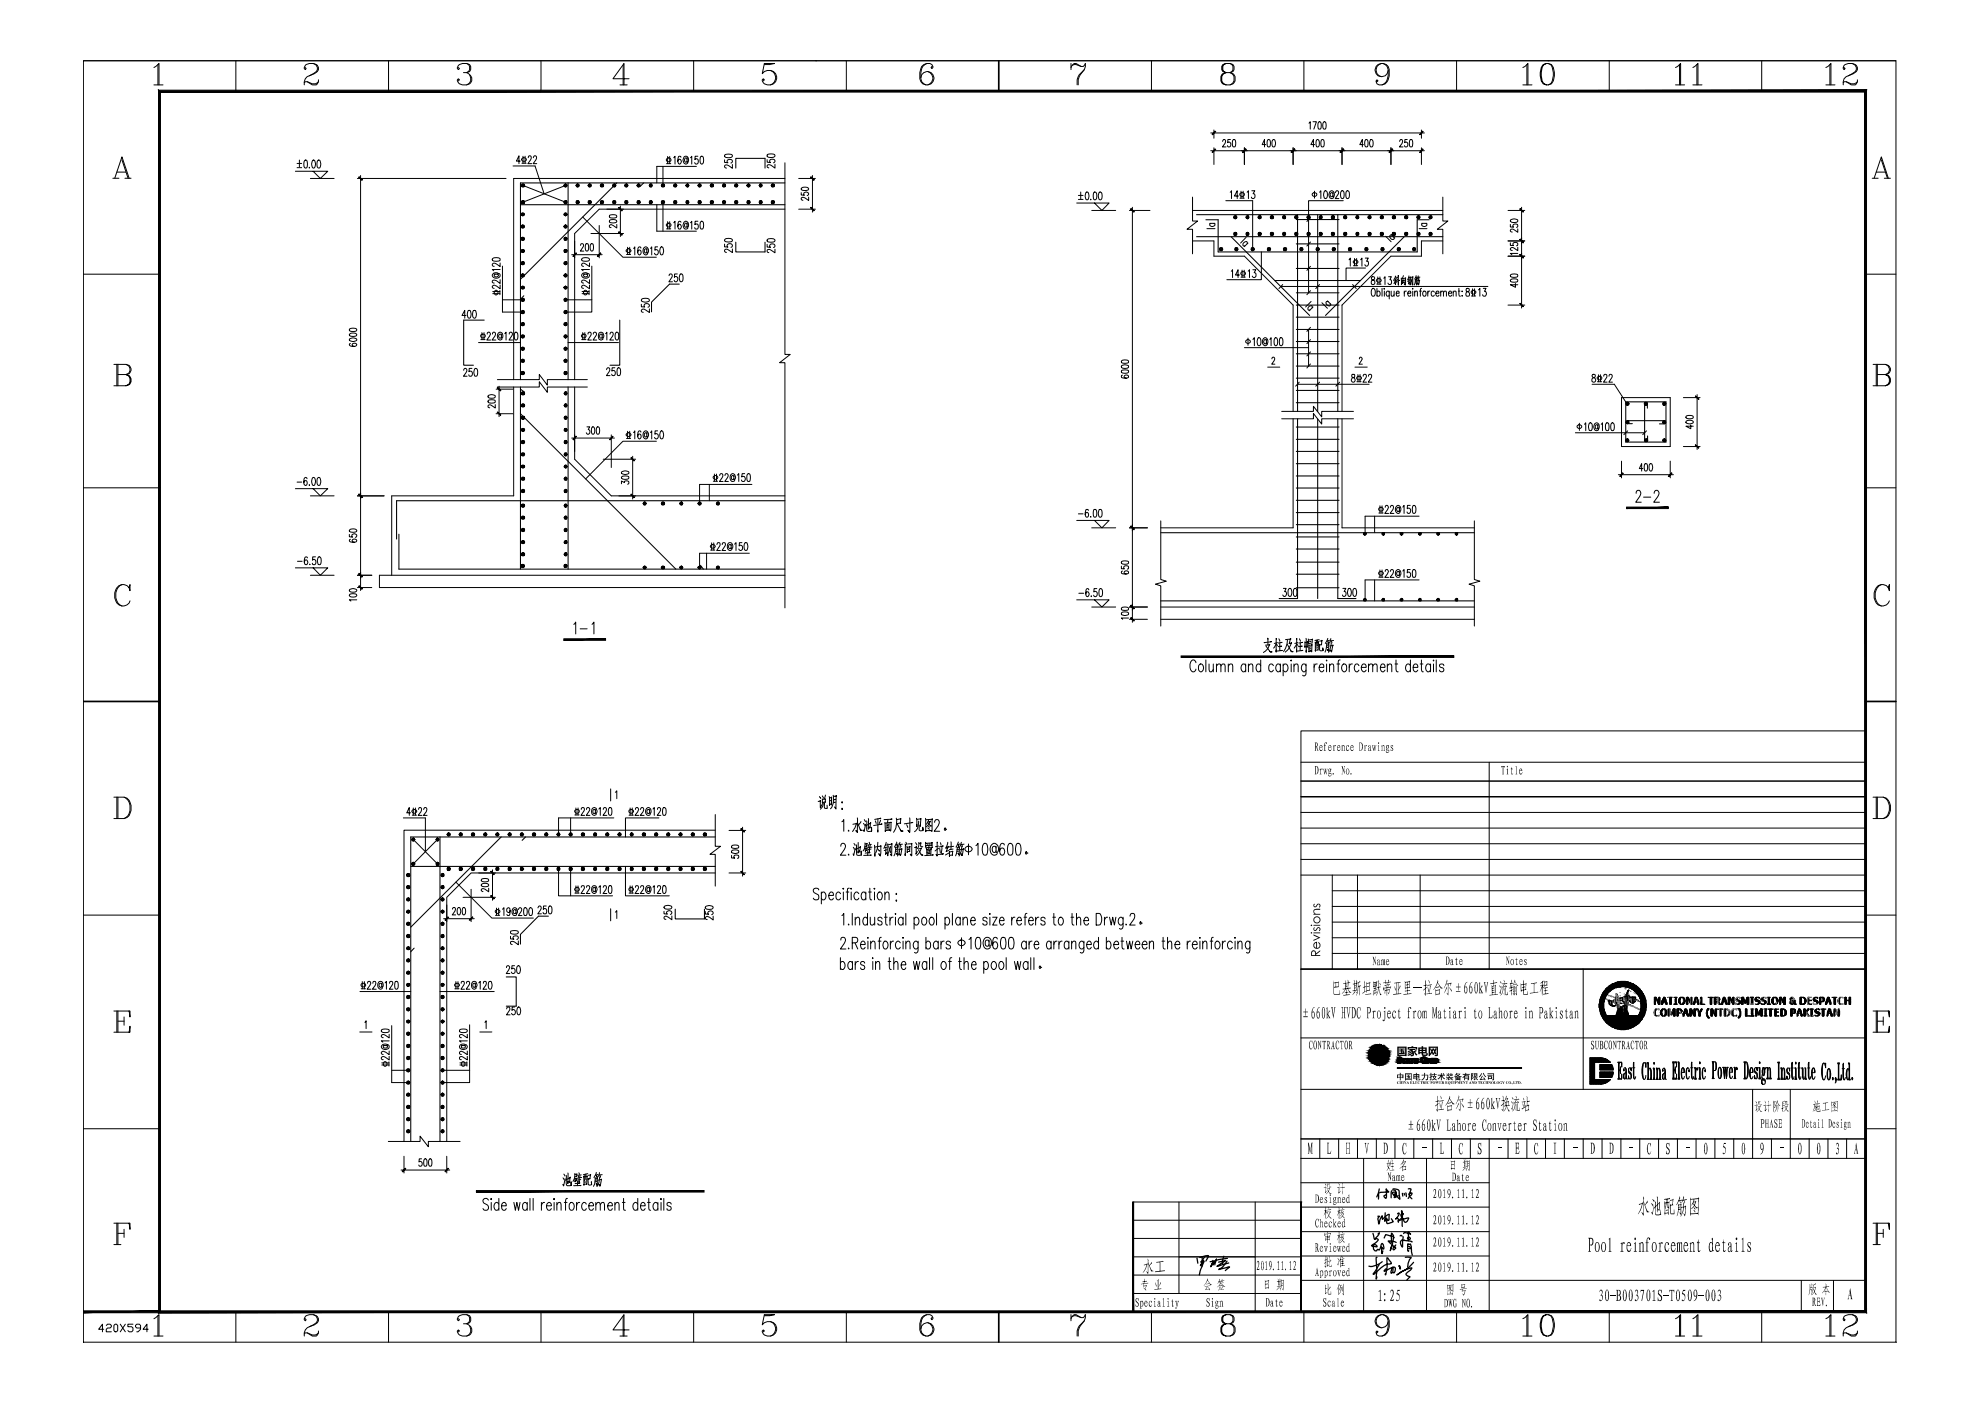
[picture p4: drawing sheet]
<svg xmlns="http://www.w3.org/2000/svg" width="594mm" height="420mm" viewBox="0 0 594 420" stroke-linecap="round" stroke-linejoin="round" font-family="sans-serif">
<!-- layer: 0 -->
<g fill="none" stroke="#000" stroke-width=".3">
<path d="M25 18.2h543.6v384.3h-543.6zM25 18.2h543.6M47.4 19.4v6.1M70.7 18.2v9.2M94 19a1.53 1.53 0 0 1 .9 2.5l-2.1 1.2M116.5 18.2v9.2M139.9 19l.6 .4 .3 .5v1l-.3 .6-.6 .3a1.87 1.87 0 0 1 1.6 1.8 1.87 1.87 0 0 1-1.6 1.9h-1.2l-.9-.4-.6-.9 .3-.6 .3 .3-.3 .3M162.2 18.2v9.2M186.9 19.6v5.9M208 18.2v9.2M229.2 19.4h1.6l1.5-.4h-3.1l-.6 3.1a2.31 2.31 0 0 1 3.5-.5 2.31 2.31 0 0 1-.1 3.5 2.34 2.34 0 0 1-3.4-.9l.3-.6 .3 .3-.3 .3M244.6 18.2h.1"/>
<path d="M253.8 18.2v9.2M277.9 19a2.75 2.75 0 0 0-1.7 2.8v1.8l.2 .9 1.3 1M279.5 19.9l-.3 .3 .3 .4 .3-.7a1.71 1.71 0 0 0-2.8-.5 4.4 4.4 0 0 0-.3 5.7 2.05 2.05 0 0 0 3.4-1.3 2.05 2.05 0 0 0-3.1-2l-.6 .6-.2 .9M321.2 19v1.9M321.5 19.6l1.2-.2 1.5 .5M345.3 18.2v9.2M367.7 19l-1 .4-.3 .5v1l.3 .6 1 .3h1.2l.9-.3 .3-.6v-1a2.15 2.15 0 0 0-3.1-.5l-.3 .5v1l.3 .6 .7 .3M368.9 19l.5 .4 .4 .5v1l-.4 .6-.5 .3 .9 .3 .6 .9v1.2l-.3 .6a2.49 2.49 0 0 1-4-.6v-1.2l.3-.6 1.3-.6-.7 .3-.6 .9v1.2l.6 .9 .7 .4M391 18.2v9.2M414.2 19a2.03 2.03 0 0 0-1.5 2 2.03 2.03 0 0 0 1.5 2M414.8 19l.6 .4a4.1 4.1 0 0 1 .3 5.1l-1.2 1M436.8 18.2v9.2"/>
<path d="M457.9 19.4v6.1M463.7 19l-.9 .4a5 5 0 0 0 0 5.7 2.07 2.07 0 0 0 3-.9 5.3 5.3 0 0 0-.5-4.8 1.78 1.78 0 0 0-2.8 .8 5.6 5.6 0 0 0 .6 4.9l.6 .4M464.2 18.2h.1M464.3 19l.6 .4a5 5 0 0 1 0 5.7l-.6 .4M482.6 18.2v9.2M503.7 19.4v6.1M508.9 19.4v6.1M528.3 18.2v9.2M548.8 19.4v6.1M555.5 19a1.53 1.53 0 0 1 .9 2.5l-2.1 1.2M46.2 20.2l1.5-1.2v6.5M46.2 25.5h2.7"/>
<path d="M91.6 20.2l.2 .4-.2 .3-.4-.3 .4-1a2.54 2.54 0 0 1 3.9 .6v.7a5.2 5.2 0 0 1-3.4 2.1l-.5 .6-.4 .9v1M95.5 24.5l-.9 .6h-.9l-1.6-.6h-.5l-.4 .3M95.5 23.9v.6l-.6 1h-1.2l-1.6-1M137.5 20.2l.3 .4-.3 .3-.3-.3 .3-1a3 3 0 0 1 3.3-.2l.4 .5v1l-.4 .6-.9 .3h-.9M140.8 22.4a1.94 1.94 0 0 1-.9 3.1M185.9 25.5h2.2M188.7 23.6h-4.9l3.3-4.6v6.5M231.1 21.1a2.28 2.28 0 0 1 1.5 2.2 2.28 2.28 0 0 1-1.5 2.2M278.2 21.5a2.07 2.07 0 0 1 1.6 2 2.07 2.07 0 0 1-1.6 2M321.2 20.2l.9-1.2h.6l1.5 .9h.7l.6-.9v.9l-.3 1a5.1 5.1 0 0 0-1.9 4.6M325.2 20.9a4.5 4.5 0 0 0-2.2 4.6M368.9 21.8l.5 .3 .7 .9v1.2l-.7 .9-.5 .4"/>
<path d="M416.3 21.1a1.98 1.98 0 0 1-2.2 1.8 1.98 1.98 0 0 1-1.7-2.3 1.98 1.98 0 0 1 2.4-1.6l.9 .4a4 4 0 0 1 .3 5.1 2.25 2.25 0 0 1-3.1 .6l-.2-.6 .2-.6 .4 .3-.4 .3M456.7 20.2l1.5-1.2v6.5M456.7 25.5h2.7M502.5 20.2l1.5-1.2v6.5M502.5 25.5h2.7M507.7 20.2l1.5-1.2v6.5M507.7 25.5h2.7M547.6 20.2l1.5-1.2v6.5M547.6 25.5h2.7M553 20.2l.3 .4-.3 .3-.2-.3 .2-1a2.59 2.59 0 0 1 4 .6v.7a5.2 5.2 0 0 1-3.4 2.1l-.6 .6-.2 1.9M557 24.5l-.9 .6h-.9l-1.6-.6h-.6l-.2 .3M557 23.9v.6l-.6 1h-1.2l-1.6-1"/>
<path d="M33.8 53.5h1.9M34.4 53.5l2.2-6.5 2.1 6.5M35 51.6h2.8M36.6 47.9l1.8 5.6M37.5 53.5h1.8M235.4 48.8v57.5h1.6l-3.2 2.5h1.6v73.5M357.6 59.1v7.2h1.5l-3.1 2.5h1.6v7.3M432.7 59.1v7.2h1.5l-3.2 2.5h1.7v7.3M561.5 53.5h1.7M562 53.5l2.2-6.5 2.1 6.5M562.7 51.6h2.7M564.2 47.9l1.8 5.6"/>
<path d="M565.1 53.5h1.8M426.3 72.3v4.5h-9.2M25 82.2h22.9M387.8 91.5v31.9M402.5 91.5v31.9M559.4 82.2h9.2M34.2 109.3h3.6l.9 .3a1.58 1.58 0 0 1 0 2.5l-.9 .2M34.2 115.7h3.6l.9-.3a1.72 1.72 0 0 0 .6-1.9 1.72 1.72 0 0 0-1.5-1.2 1.76 1.76 0 0 1 1.2 1.7 1.76 1.76 0 0 1-1.2 1.7M35 109.3v6.4M35.4 109.3v6.4M37.8 109.3a1.56 1.56 0 0 1 1.2 1.5 1.56 1.56 0 0 1-1.2 1.5h-2.4M149.2 116.1h12.5v-1.6l2.4 3.2v-1.6h12"/>
<path d="M149.2 113.8h12.5v-1.5l2.4 3.2v-1.7h12M486.3 119.2v14.7M500.9 119.2v14.7M561.7 109.3h3.7a1.62 1.62 0 0 1 1.5 1.8l-.6 1-.9 .2M561.7 115.7h3.7a1.69 1.69 0 0 0 1.6-1.7 1.69 1.69 0 0 0-1.6-1.7 1.76 1.76 0 0 1 1.3 1.7 1.76 1.76 0 0 1-1.3 1.7M562.7 109.3v6.4M563 109.3v6.4M565.4 109.3a1.56 1.56 0 0 1 1.2 1.5 1.56 1.56 0 0 1-1.2 1.5h-2.4M384.4 125.6h9.5v-1.6l2.5 3.2v-1.6h9.5M384.4 123.4h9.5v-1.6l2.5 3.2v-1.6h9.5M387.8 125.6v32.7M402.5 125.6v32.7"/>
<path d="M25 146.3h22.9M559.4 146.3h9.2M36.6 175.3a3.6 3.6 0 0 0 0 6.4M38.7 176.3l.3 .9v-1.9l-.3 1a2.4 2.4 0 0 0-2.7-.9 2.4 2.4 0 0 0-1.6 2.4 2.92 2.92 0 0 0 2.8 3.9l.9-.3 .6-.6 .3-.6M564.2 175.3a3.6 3.6 0 0 0 0 6.4M566.3 176.3l.3 .9v-1.9l-.3 1a2.21 2.21 0 0 0-2.2-1 2.21 2.21 0 0 0-1.8 1.5 3.8 3.8 0 0 0 .9 4.6 2.29 2.29 0 0 0 3.4-1.2M34.2 239.1h3a3.4 3.4 0 0 1 1.8 4.9l-.3 .6-.6 .6-.9 .3h-3M35 239.1v6.4M35.4 239.1v6.4M37.2 239.1a3.7 3.7 0 0 1 0 6.4M561.7 239.1h3.1a3.1 3.1 0 0 1 2.1 4 2.68 2.68 0 0 1-2.1 2.4h-3.1M562.7 239.1v6.4"/>
<path d="M563 239.1v6.4M564.8 239.1a3.6 3.6 0 0 1 0 6.4M214.5 244.3v9.5h1.6l-3.2 2.4h1.6v9.5M25 274.4h22.9M559.4 274.4h9.2M423.9 296.3h2.5M34.2 303.2h4.8v1.8l-.3-1.8M34.2 309.6h4.8v-1.8l-.3 1.8M35 303.2v6.4M35.4 303.2v6.4M35.4 306.3h1.8M37.2 305v2.5"/>
<path d="M561.7 303.2h4.9v1.8l-.3-1.8M561.7 309.6h4.9v-1.8l-.3 1.8M562.7 303.2v6.4M563 306.3h1.8M563 303.2v6.4M564.8 305v2.5M25 338.5h22.9M559.4 338.5h9.2M116.5 342.3h9.5v-1.6l2.5 3.2v-1.6h9.5M395.8 341.6v5.8M401.4 341.6v5.8M407.1 341.6v5.8"/>
<path d="M412.7 341.6v5.8M418.3 341.6v5.8M424 341.6v5.8M429.6 341.6v5.8M435.3 341.6v5.8M440.9 341.6v5.8M446.6 341.6v5.8M452.2 341.6v5.8M457.9 341.6v5.8M463.5 341.6v5.8M469.1 341.6v5.8M474.8 341.6v5.8"/>
<path d="M480.4 341.6v5.8M486.1 341.6v5.8M491.7 341.6v5.8M497.4 341.6v5.8M503 341.6v5.8M508.6 341.6v5.8M514.3 341.6v5.8M519.9 341.6v5.8M525.6 341.6v5.8M531.2 341.6v5.8M536.9 341.6v5.8M542.5 341.6v5.8"/>
<path d="M548.2 341.6v5.8M553.8 341.6v5.8M34.2 366.8h4.8v1.9l-.3-1.9M34.2 373.2h2.1M35 366.8v6.4M35.4 366.8v6.4M35.4 369.9h1.8M37.2 368.7v2.4M339.8 360.5h50.3M339.8 371.4h50.3M339.8 365.9h50.3M353.6 360.5v16.4"/>
<path d="M376.4 360.5v16.4M390.1 376.9h-50.3v5.5h50.3v5.5h-50.3v5.5h50.3M390.1 360.5h.1M561.7 366.8h4.9v1.9l-.3-1.9M561.7 373.2h2.2M562.7 366.8v6.4M563 369.9h1.8M563 366.8v6.4M564.8 368.7v2.4M46.2 395.5l1.5-1.2v6.4M47.4 394.6v6.1M70.7 393.4v9.1"/>
<path d="M91.6 395.5l.2 .3-.2 .3-.4-.3 .4-1a2.54 2.54 0 0 1 3.9 .7v.6l-.3 .6-.9 .6a3.1 3.1 0 0 0-3.1 3.4M94 394.3a1.53 1.53 0 0 1 .9 2.4l-2.1 1.2M95.5 399.7l-.9 .7h-.9l-1.6-.7h-.5l-.4 .3M95.5 399.2v.5l-.6 1h-1.2l-1.6-1M116.5 393.4v9.1M137.5 395.5l.3 .3-.3 .3-.3-.3 .3-1a3 3 0 0 1 3.3-.2l.4 .6v.9l-.4 .6-.9 .3h-.9M139.9 394.3l.6 .3 .3 .6v.9l-.3 .6-.6 .3a1.87 1.87 0 0 1 1.6 1.8 1.87 1.87 0 0 1-1.6 1.9h-1.2l-.9-.3-.6-1 .3-.6 .3 .4-.3 .2M140.8 397.6a1.97 1.97 0 0 1-.9 3.1M162.2 393.4v9.1M186.9 394.8v5.9M188.7 398.8h-4.9l3.3-4.5v6.4M208 393.4v9.1"/>
<path d="M229.2 394.6h1.6l1.5-.3h-3.1l-.6 3a2.31 2.31 0 0 1 3.5-.5 2.31 2.31 0 0 1-.1 3.6 2.3 2.3 0 0 1-3.4-1l.3-.6 .3 .4-.3 .2M231.1 396.4a2.28 2.28 0 0 1 1.5 2.1 2.28 2.28 0 0 1-1.5 2.2M253.8 393.4v9.1M277.9 394.3a2.75 2.75 0 0 0-1.7 2.7v1.8l.2 .9 1.3 1M278.2 396.7a2.07 2.07 0 0 1 1.6 2 2.07 2.07 0 0 1-1.6 2M279.5 395.2l-.3 .3 .3 .3 .3-.6a1.71 1.71 0 0 0-2.8-.6 4.4 4.4 0 0 0-.3 5.8 2.05 2.05 0 0 0 3.4-1.4 2.05 2.05 0 0 0-3.1-2l-.6 .6-.2 .9M321.2 395.5l.9-1.2h.6l1.5 .9h.7l.6-.9v.9l-.3 .9a5.1 5.1 0 0 0-1.9 4.6M321.2 394.3v1.8M321.5 394.8l1.2-.2 1.5 .6M325.2 396.1a4.5 4.5 0 0 0-2.2 4.6M339.8 393.4h13.8M345.3 393.4v9.1"/>
<path d="M353.6 387.9v-11h22.8v16.5M367.7 394.3l-1 .3-.3 .6v.9l.3 .6 1 .3h1.2l.9-.3 .3-.6v-.9a2.15 2.15 0 0 0-3.1-.6l-.3 .6v.9l.3 .6 .7 .3M368.9 394.3l.5 .3 .4 .6v.9l-.4 .6-.5 .3 .9 .3 .6 .9v1.2l-.3 .6a2.74 2.74 0 0 1-3.7 0 2.11 2.11 0 0 1 .3-2.7l1-.3-.7 .3-.6 .9v1.2l.3 .6 1 .7M368.9 397l.5 .3 .7 .9v1.2l-.3 .6-.9 .7M390.1 393.4h.1M391 393.4v9.1M414.2 394.3a2.03 2.03 0 0 0-1.5 1.9 2.03 2.03 0 0 0 1.5 2M414.8 394.3l.6 .3a3.9 3.9 0 0 1 .6 4.6l-.3 .5-1.2 1M416.3 396.4a1.98 1.98 0 0 1-2.2 1.8 1.98 1.98 0 0 1-1.7-2.4 1.98 1.98 0 0 1 2.4-1.5l.9 .3a4 4 0 0 1 .3 5.1 2.25 2.25 0 0 1-3.1 .7l-.2-.7 .2-.5 .4 .2-.4 .3M436.8 393.4v9.1M456.7 395.5l1.5-1.2v6.4M457.9 394.6v6.1"/>
<path d="M463.7 394.3l-.9 .3a5 5 0 0 0 0 5.8 2.04 2.04 0 0 0 3-1 5.2 5.2 0 0 0-.5-4.8 1.78 1.78 0 0 0-2.8 .9 5.7 5.7 0 0 0 .6 4.9l.6 .3M464.3 394.3l.6 .3a5 5 0 0 1 0 5.8l-.6 .3M482.6 393.4v9.1M502.5 395.5l1.5-1.2v6.4M503.7 394.6v6.1M507.7 395.5l1.5-1.2v6.4M508.9 394.6v6.1M528.3 393.4v9.1M547.6 395.5l1.5-1.2v6.4M548.8 394.6v6.1M553 395.5l.3 .3-.3 .3-.2-.3 .2-1a2.59 2.59 0 0 1 4 .7v.6l-.3 .6-.9 .6a3.1 3.1 0 0 0-3 3.4M555.5 394.3a1.53 1.53 0 0 1 .9 2.4l-2.1 1.2"/>
<path d="M557 399.7l-.9 .7h-.9l-1.6-.7h-.6l-.2 .3M557 399.2v.5l-.6 1h-1.2l-1.6-1M559.4 393.4h.1M46.2 400.7h2.7M185.9 400.7h2.2M456.7 400.7h2.7M502.5 400.7h2.7M507.7 400.7h2.7M547.6 400.7h2.7M568.6 402.5h.1"/>
</g>
<g fill="none" stroke="#000" stroke-width=".32">
<path d="M170.4 54.9v58.9M185 54.9l-28.9 28.8M193 54.9l-1 1M220.7 50.4v-2.9h8.7v2.9M235.4 54.9h-79.3v58.9M156.1 61.4h79.3M220.7 72.6v3h8.7v-3M358.8 64.4h73.9M358.8 71h73.9M361.6 65.9h3.7v9.7h59.7v-9.7h3.6M369.2 71l23.5 23.6M388.7 73.1h12.9"/>
<path d="M388.7 65.8h12.9M389.1 64.4v59M395.2 64.4v59M401.2 64.4v59M421.1 71l-23.6 23.6M145.2 96h-6.1v13.5h2.9M157.1 88.7l-1 1.1M185.9 96v13.5h-3M203.7 85.2h-2.9l-5.4 5.4v2.9M382.3 84.1h25.7M388.7 80.5h12.9M388.7 91.5h12.9"/>
<path d="M388.7 95.1h12.9M388.7 98.8h12.9M156.1 116.1v54.6M156.1 116.7l1.2 .9M170.4 116.1v54.6M388.7 102.4h12.9M388.7 106.1h12.9M388.7 109.8h12.9M388.7 113.4h12.9M388.7 117.1h12.9M156.1 124.1l46.6 46.6M388.7 120.8h12.9"/>
<path d="M388.7 128.1h12.9M388.7 131.8h12.9M388.7 135.4h12.9M388.7 139.1h12.9M389.1 125.6v53.9h-5.5M395.2 125.7v53.8M401.2 125.6v53.9h5.4M487.5 120.5h12.1v12.1h-12.1zM488 126.2h11.1M488.1 127.1h1.4M493.2 121.2v10.9M494 121.1v1.3"/>
<path d="M494.1 130.7v1.4M497.6 127.1h1.5M235.4 150.2h-116.5v11.5M348.1 159.8h94M388.7 150h12.9M388.7 146.4h12.9M388.7 142.7h12.9M388.7 153.7h12.9M388.7 157.3h12.9M119.6 160.2v10.5h115.8M210.1 169.5l.8 1.2M388.7 176.3h12.9"/>
<path d="M388.7 161h12.9M388.7 168.6h12.9M388.7 172.2h12.9M388.7 164.6h12.9M348.1 180.2h94M123.2 259.8h91.3M131.9 251v91.3M150.3 251l-27.1 27.1M157.6 251l-1 1M214.5 251h-91.3v91.3M164.5 274.8h-3l-5.4 5.4v2.9M202.5 272.7v2.9h8.8v-2.9"/>
<path d="M124.2 284.3l-1 1.1M151.8 293h3v8.7h-3"/>
</g>
<path d="M154 53.5v60.3M172.3 70v43.8M154 116.1v32.6M172.3 116.1v21.6M117.5 148.7v23.8M113.8 172.5v3.7M214.5 249h-93.3v93.3M214.5 261.8h-73.2l-7.3 7.3v73.2" fill="none" stroke="#000" stroke-width=".3"/>
<g fill="#000" stroke="#000" stroke-width=".3">
<path d="M156.5 55.3l-.1 .3h.4zM156.4 55.6h.4l-.3 .3zM156.5 55.9l.3 .2v-.5z"/>
<path d="M156.8 55.6v.5l.4-.2zM156.8 55.6h.5l-.1 .3z"/>
<path d="M157.2 55.3l-.4 .3h.5zM156.8 55.2l.4 .1-.4 .3zM156.5 55.3l.3 .3v-.4z"/>
<path d="M169.3 55.3l-.1 .3h.4zM169.2 55.6h.4l-.3 .3zM169.3 55.9l.3 .2v-.5z"/>
<path d="M169.6 55.6v.5l.3-.2zM169.6 55.6h.4l-.1 .3z"/>
<path d="M169.9 55.3l-.3 .3h.4zM169.6 55.2l.3 .1-.3 .3zM169.3 55.3l.3 .3v-.4z"/>
<path d="M172.9 55.3l-.1 .3h.4zM172.8 55.6h.4l-.3 .3zM172.9 55.9l.3 .2v-.5z"/>
<path d="M173.2 55.6v.5l.3-.2zM173.2 55.6h.5l-.2 .3z"/>
<path d="M173.5 55.3l-.3 .3h.5zM173.2 55.2l.3 .1-.3 .3zM172.9 55.3l.3 .3v-.4z"/>
<path d="M176.5 55.3l-.1 .3h.4zM176.4 55.6h.4l-.3 .3zM176.5 55.9l.3 .2v-.5z"/>
<path d="M176.8 55.6v.5l.4-.2zM176.8 55.6h.5l-.1 .3z"/>
<path d="M177.2 55.3l-.4 .3h.5zM176.8 55.2l.4 .1-.4 .3zM176.5 55.3l.3 .3v-.4z"/>
<path d="M180.2 55.3l-.1 .3h.4zM180.1 55.6h.4l-.3 .3zM180.2 55.9l.3 .2v-.5z"/>
<path d="M180.5 55.6v.5l.3-.2zM180.5 55.6h.5l-.2 .3z"/>
<path d="M180.8 55.3l-.3 .3h.5zM180.5 55.2l.3 .1-.3 .3zM180.2 55.3l.3 .3v-.4z"/>
<path d="M183.9 55.3l-.1 .3h.4zM183.8 55.6h.4l-.3 .3zM183.9 55.9l.3 .2v-.5z"/>
<path d="M184.2 55.6v.5l.3-.2zM184.2 55.6h.5l-.2 .3z"/>
<path d="M184.5 55.3l-.3 .3h.5zM184.2 55.2l.3 .1-.3 .3zM183.9 55.3l.3 .3v-.4z"/>
<path d="M187.5 55.3l-.1 .3h.4zM187.4 55.6h.4l-.3 .3zM187.5 55.9l.3 .2v-.5z"/>
<path d="M187.8 55.6v.5l.3-.2zM187.8 55.6h.5l-.2 .3z"/>
<path d="M188.1 55.3l-.3 .3h.5zM187.8 55.2l.3 .1-.3 .3zM187.5 55.3l.3 .3v-.4z"/>
<path d="M191.2 55.3l-.1 .3h.4zM191.1 55.6h.4l-.3 .3zM191.2 55.9l.3 .2v-.5z"/>
<path d="M191.5 55.6v.5l.3-.2zM191.5 55.6h.5l-.2 .3z"/>
<path d="M191.8 55.3l-.3 .3h.5zM191.5 55.2l.3 .1-.3 .3zM191.2 55.3l.3 .3v-.4z"/>
<path d="M194.9 55.3l-.2 .3h.5zM194.7 55.6h.5l-.3 .3zM194.9 55.9l.3 .2v-.5z"/>
<path d="M195.2 55.6v.5l.2-.2zM195.2 55.6h.4l-.2 .3z"/>
<path d="M195.4 55.3l-.2 .3h.4zM195.2 55.2l.2 .1-.2 .3zM194.9 55.3l.3 .3v-.4z"/>
<path d="M198.5 55.3l-.1 .3h.4zM198.4 55.6h.4l-.3 .3zM198.5 55.9l.3 .2v-.5z"/>
<path d="M198.8 55.6v.5l.3-.2zM198.8 55.6h.5l-.2 .3z"/>
<path d="M199.1 55.3l-.3 .3h.5zM198.8 55.2l.3 .1-.3 .3zM198.5 55.3l.3 .3v-.4z"/>
<path d="M202.2 55.3l-.2 .3h.5zM202 55.6h.5l-.3 .3zM202.5 55.6l-.3 .3 .3 .2z"/>
<path d="M202.5 55.6v.5l.3-.2zM202.5 55.6h.4l-.1 .3z"/>
<path d="M202.8 55.3l-.3 .3h.4zM202.5 55.2l.3 .1-.3 .3zM202.2 55.3l.3 .3v-.4z"/>
<path d="M205.9 55.3l-.2 .3h.5zM205.7 55.6h.5l-.3 .3zM206.2 55.6l-.3 .3 .3 .2z"/>
<path d="M206.2 55.6v.5l.2-.2zM206.2 55.6h.4l-.2 .3z"/>
<path d="M206.4 55.3l-.2 .3h.4zM206.2 55.2l.2 .1-.2 .3zM205.9 55.3l.3 .3v-.4z"/>
<path d="M209.5 55.3l-.1 .3h.4zM209.4 55.6h.4l-.3 .3zM209.5 55.9l.3 .2v-.5z"/>
<path d="M209.8 55.6v.5l.3-.2zM209.8 55.6h.4l-.1 .3z"/>
<path d="M210.1 55.3l-.3 .3h.4zM209.8 55.2l.3 .1-.3 .3zM209.5 55.3l.3 .3v-.4z"/>
<path d="M213.2 55.3l-.2 .3h.5zM213 55.6h.5l-.3 .3zM213.2 55.9l.3 .2v-.5z"/>
<path d="M213.5 55.6v.5l.3-.2zM213.5 55.6h.4l-.1 .3z"/>
<path d="M213.8 55.3l-.3 .3h.4zM213.5 55.2l.3 .1-.3 .3zM213.2 55.3l.3 .3v-.4z"/>
<path d="M216.8 55.3l-.1 .3h.4zM216.7 55.6h.4l-.3 .3zM217.1 55.6l-.3 .3 .3 .2z"/>
<path d="M217.1 55.6v.5l.3-.2zM217.1 55.6h.4l-.1 .3z"/>
<path d="M217.4 55.3l-.3 .3h.4zM217.1 55.2l.3 .1-.3 .3zM216.8 55.3l.3 .3v-.4z"/>
<path d="M220.5 55.3l-.2 .3h.5zM220.3 55.6h.5l-.3 .3zM220.8 55.6l-.3 .3 .3 .2z"/>
<path d="M220.8 55.6v.5l.3-.2zM220.8 55.6h.4l-.1 .3z"/>
<path d="M221.1 55.3l-.3 .3h.4zM220.8 55.2l.3 .1-.3 .3zM220.5 55.3l.3 .3v-.4z"/>
<path d="M224.1 55.3l-.1 .3h.5zM224 55.6h.5l-.4 .3zM224.5 55.6l-.4 .3 .4 .2z"/>
<path d="M224.5 55.6v.5l.3-.2zM224.5 55.6h.4l-.1 .3z"/>
<path d="M224.8 55.3l-.3 .3h.4zM224.5 55.2l.3 .1-.3 .3zM224.1 55.3l.4 .3v-.4z"/>
<path d="M227.8 55.3l-.1 .3h.4zM227.7 55.6h.4l-.3 .3zM228.1 55.6l-.3 .3 .3 .2z"/>
<path d="M228.1 55.6v.5l.3-.2zM228.1 55.6h.4l-.1 .3z"/>
<path d="M228.4 55.3l-.3 .3h.4zM228.1 55.2l.3 .1-.3 .3zM227.8 55.3l.3 .3v-.4z"/>
<path d="M231.5 55.3l-.2 .3h.5zM231.3 55.6h.5l-.3 .3zM231.5 55.9l.3 .2v-.5z"/>
<path d="M231.8 55.6v.5l.3-.2zM231.8 55.6h.4l-.1 .3z"/>
<path d="M232.1 55.3l-.3 .3h.4zM231.8 55.2l.3 .1-.3 .3zM231.5 55.3l.3 .3v-.4z"/>
<path d="M156.3 75.2l.2 .4 .3-.4zM156.5 75.6l.3-.4v.5zM156.8 75.2v.5l.3-.1z"/>
<path d="M156.3 71.6l.2 .3 .3-.3zM156.5 71.9l.3-.3v.5zM156.8 71.6v.5l.3-.2z"/>
<path d="M156.3 64.3l.2 .3 .3-.3zM156.5 64.6l.3-.3v.4zM156.8 64.3v.4l.3-.1z"/>
<path d="M156.5 78.6l-.2 .3h.5zM156.3 78.9h.5l-.3 .3zM156.5 79.2l.3 .2v-.5z"/>
<path d="M156.5 67.6l-.2 .3h.5zM156.3 67.9h.5l-.3 .4zM156.5 68.3l.3 .1v-.5z"/>
<path d="M156.5 60.3l-.1 .3h.4zM156.4 60.6h.4l-.3 .4zM156.8 60.6l-.3 .4 .3 .1z"/>
<path d="M156.8 78.9v.5l.3-.2zM156.8 78.9h.4l-.1 .3z"/>
<path d="M156.5 75l.3 .2v-.3zM156.5 75l.3 .2h-.5z"/>
<path d="M156.5 71.3l.3 .3v-.4zM156.5 71.3l.3 .3h-.5z"/>
<path d="M156.5 64l.3 .3v-.4zM156.5 64l.3 .3h-.5z"/>
<path d="M156.8 67.9v.5l.3-.1zM156.8 67.9h.4l-.1 .4z"/>
<path d="M156.8 60.6v.5l.4-.1zM156.8 60.6h.5l-.1 .4z"/>
<path d="M156.8 75.2l.3 .4 .1-.4zM156.8 75.2l.3-.2 .1 .2zM156.8 74.9v.3l.3-.2z"/>
<path d="M156.8 71.6l.3 .3 .1-.3zM156.8 71.6l.3-.3 .1 .3zM156.8 71.2v.4l.3-.3z"/>
<path d="M156.8 64.3l.3 .3 .1-.3zM157.1 64l.1 .3h-.4zM156.8 63.9v.4l.3-.3z"/>
<path d="M157.1 78.6l-.3 .3h.4zM156.8 78.5l.3 .1-.3 .3zM156.5 78.6l.3 .3v-.4z"/>
<path d="M157.1 67.6l-.3 .3h.4zM156.8 67.5l.3 .1-.3 .3zM156.5 67.6l.3 .3v-.4z"/>
<path d="M156.8 60.6h.5l-.1-.3zM156.8 60.2l.4 .1-.4 .3zM156.5 60.3l.3 .3v-.4z"/>
<path d="M169.2 75.2l.1 .4 .3-.4zM169.6 75.2v.5l-.3-.1zM169.6 75.2v.5l.3-.1z"/>
<path d="M169.2 71.6l.1 .3 .3-.3zM169.6 71.6v.5l-.3-.2zM169.6 71.6v.5l.3-.2z"/>
<path d="M169.2 64.3l.1 .3 .3-.3zM169.3 64.6l.3-.3v.4zM169.6 64.3v.4l.3-.1z"/>
<path d="M169.3 60.3l-.1 .3h.4zM169.2 60.6h.4l-.3 .4zM169.6 60.6l-.3 .4 .3 .1z"/>
<path d="M169.3 78.6l-.1 .3h.4zM169.2 78.9h.4l-.3 .3zM169.3 79.2l.3 .2v-.5z"/>
<path d="M169.3 67.6l-.1 .3h.4zM169.2 67.9h.4l-.3 .4zM169.3 68.3l.3 .1v-.5z"/>
<path d="M169.6 60.6v.5l.3-.1zM169.6 60.6h.4l-.1 .4z"/>
<path d="M169.6 78.9v.5l.3-.2zM169.6 78.9h.4l-.1 .3z"/>
<path d="M169.3 75l.3 .2v-.3zM169.3 75l.3 .2h-.4z"/>
<path d="M169.3 71.3l.3 .3v-.4zM169.3 71.3l.3 .3h-.4z"/>
<path d="M169.3 64l.3 .3v-.4zM169.3 64l.3 .3h-.4z"/>
<path d="M169.6 67.9v.5l.3-.1zM169.6 67.9h.4l-.1 .4z"/>
<path d="M169.6 75.2l.3 .4 .1-.4zM169.6 75.2l.3-.2 .1 .2zM169.6 74.9v.3l.3-.2z"/>
<path d="M169.6 71.6l.3 .3 .1-.3zM169.6 71.6l.3-.3 .1 .3zM169.6 71.2v.4l.3-.3z"/>
<path d="M169.6 64.3l.3 .3 .1-.3zM169.6 64.3l.3-.3 .1 .3zM169.6 63.9v.4l.3-.3z"/>
<path d="M169.6 60.6h.4l-.1-.3zM169.6 60.2l.3 .1-.3 .3zM169.3 60.3l.3 .3v-.4z"/>
<path d="M169.9 78.6l-.3 .3h.4zM169.6 78.5l.3 .1-.3 .3zM169.3 78.6l.3 .3v-.4z"/>
<path d="M169.9 67.6l-.3 .3h.4zM169.6 67.5l.3 .1-.3 .3zM169.3 67.6l.3 .3v-.4z"/>
<path d="M172.8 60.6l.1 .4 .3-.4zM172.9 61l.3-.4v.5zM173.2 60.6v.5l.3-.1z"/>
<path d="M172.9 60.3l.3 .3v-.4zM172.9 60.3l.3 .3h-.4z"/>
<path d="M173.2 60.6l.3 .4 .2-.4zM173.2 60.6l.3-.3 .2 .3zM173.2 60.2v.4l.3-.3z"/>
<path d="M176.4 60.6l.1 .4 .3-.4zM176.5 61l.3-.4v.5zM176.8 60.6v.5l.4-.1z"/>
<path d="M176.5 60.3l.3 .3v-.4zM176.5 60.3l.3 .3h-.4z"/>
<path d="M176.8 60.6l.4 .4 .1-.4zM176.8 60.6l.4-.3 .1 .3zM176.8 60.2v.4l.4-.3z"/>
<path d="M180.1 60.6l.1 .4 .3-.4zM180.5 60.6v.5l-.3-.1zM180.5 60.6v.5l.3-.1z"/>
<path d="M180.2 60.3l.3 .3v-.4zM180.2 60.3l.3 .3h-.4z"/>
<path d="M180.5 60.6l.3 .4 .2-.4zM180.5 60.6l.3-.3 .2 .3zM180.5 60.2v.4l.3-.3z"/>
<path d="M183.8 60.6l.1 .4 .3-.4zM183.9 61l.3-.4v.5zM184.2 60.6v.5l.3-.1z"/>
<path d="M183.9 60.3l.3 .3v-.4zM183.9 60.3l.3 .3h-.4z"/>
<path d="M184.2 60.6l.3 .4 .2-.4zM184.2 60.6l.3-.3 .2 .3zM184.2 60.2v.4l.3-.3z"/>
<path d="M187.4 60.6l.1 .4 .3-.4zM187.8 60.6v.5l-.3-.1zM187.8 60.6v.5l.3-.1z"/>
<path d="M187.5 60.3l.3 .3v-.4zM187.5 60.3l.3 .3h-.4z"/>
<path d="M187.8 60.6l.3 .4 .2-.4zM187.8 60.6l.3-.3 .2 .3zM187.8 60.2v.4l.3-.3z"/>
<path d="M191.1 60.6l.1 .4 .3-.4zM191.5 60.6v.5l-.3-.1zM191.5 60.6v.5l.3-.1z"/>
<path d="M191.2 60.3l.3 .3v-.4zM191.2 60.3l.3 .3h-.4z"/>
<path d="M191.5 60.6l.3 .4 .2-.4zM191.5 60.6l.3-.3 .2 .3zM191.5 60.2v.4l.3-.3z"/>
<path d="M194.7 60.6l.2 .4 .3-.4zM194.9 61l.3-.4v.5zM195.2 60.6v.5l.2-.1z"/>
<path d="M194.9 60.3l.3 .3v-.4zM194.9 60.3l.3 .3h-.5z"/>
<path d="M195.2 60.6l.2 .4 .2-.4zM195.4 60.3l.2 .3h-.4zM195.2 60.2v.4l.2-.3z"/>
<path d="M198.4 60.6l.1 .4 .3-.4zM198.8 60.6v.5l-.3-.1zM198.8 60.6v.5l.3-.1z"/>
<path d="M198.5 60.3l.3 .3v-.4zM198.5 60.3l.3 .3h-.4z"/>
<path d="M198.8 60.6l.3 .4 .2-.4zM198.8 60.6l.3-.3 .2 .3zM198.8 60.2v.4l.3-.3z"/>
<path d="M202 60.6l.2 .4 .3-.4zM202.2 61l.3-.4v.5zM202.5 60.6v.5l.3-.1z"/>
<path d="M202.2 60.3l.3 .3v-.4zM202.2 60.3l.3 .3h-.5z"/>
<path d="M202.5 60.6l.3 .4 .1-.4zM202.5 60.6l.3-.3 .1 .3zM202.5 60.2v.4l.3-.3z"/>
<path d="M205.7 60.6l.2 .4 .3-.4zM205.9 61l.3-.4v.5zM206.2 60.6v.5l.2-.1z"/>
<path d="M205.9 60.3l.3 .3v-.4zM205.9 60.3l.3 .3h-.5z"/>
<path d="M206.2 60.6l.2 .4 .2-.4zM206.4 60.3l.2 .3h-.4zM206.2 60.2v.4l.2-.3z"/>
<path d="M209.4 60.6l.1 .4 .3-.4zM209.5 61l.3-.4v.5zM209.8 60.6v.5l.3-.1z"/>
<path d="M209.5 60.3l.3 .3v-.4zM209.5 60.3l.3 .3h-.4z"/>
<path d="M209.8 60.6l.3 .4 .1-.4zM209.8 60.6l.3-.3 .1 .3zM209.8 60.2v.4l.3-.3z"/>
<path d="M213 60.6l.2 .4 .3-.4zM213.2 61l.3-.4v.5zM213.5 60.6v.5l.3-.1z"/>
<path d="M213.2 60.3l.3 .3v-.4zM213.2 60.3l.3 .3h-.5z"/>
<path d="M213.5 60.6l.3 .4 .1-.4zM213.5 60.6l.3-.3 .1 .3zM213.5 60.2v.4l.3-.3z"/>
<path d="M216.7 60.6l.1 .4 .3-.4zM217.1 60.6v.5l-.3-.1zM217.1 60.6v.5l.3-.1z"/>
<path d="M216.8 60.3l.3 .3v-.4zM216.8 60.3l.3 .3h-.4z"/>
<path d="M217.1 60.6l.3 .4 .1-.4zM217.1 60.6l.3-.3 .1 .3zM217.1 60.2v.4l.3-.3z"/>
<path d="M220.3 60.6l.2 .4 .3-.4zM220.8 60.6v.5l-.3-.1zM220.8 60.6v.5l.3-.1z"/>
<path d="M220.5 60.3l.3 .3v-.4zM220.5 60.3l.3 .3h-.5z"/>
<path d="M220.8 60.6l.3 .4 .1-.4zM220.8 60.6l.3-.3 .1 .3zM220.8 60.2v.4l.3-.3z"/>
<path d="M224 60.6l.1 .4 .4-.4zM224.1 61l.4-.4v.5zM224.5 60.6v.5l.3-.1z"/>
<path d="M224.1 60.3l.4 .3v-.4zM224.1 60.3l.4 .3h-.5z"/>
<path d="M224.5 60.6l.3 .4 .1-.4zM224.5 60.6l.3-.3 .1 .3zM224.5 60.2v.4l.3-.3z"/>
<path d="M227.7 60.6l.1 .4 .3-.4zM228.1 60.6v.5l-.3-.1zM228.1 60.6v.5l.3-.1z"/>
<path d="M227.8 60.3l.3 .3v-.4zM227.8 60.3l.3 .3h-.4z"/>
<path d="M228.1 60.6l.3 .4 .1-.4zM228.1 60.6l.3-.3 .1 .3zM228.1 60.2v.4l.3-.3z"/>
<path d="M231.3 60.6l.2 .4 .3-.4zM231.5 61l.3-.4v.5zM231.8 60.6v.5l.3-.1z"/>
<path d="M231.5 60.3l.3 .3v-.4zM231.5 60.3l.3 .3h-.5z"/>
<path d="M231.8 60.6l.3 .4 .1-.4zM231.8 60.6l.3-.3 .1 .3zM231.8 60.2v.4l.3-.3z"/>
<path d="M365.8 74.7l.1 .3 .3-.3zM365.9 75l.3-.3v.5zM366.2 74.7v.5l.3-.2z"/>
<path d="M365.9 74.4l.3 .3v-.4zM365.9 74.4l.3 .3h-.4z"/>
<path d="M366.2 74.7l.3 .3 .1-.3zM366.2 74.7l.3-.3 .1 .3zM366.2 74.3v.4l.3-.3z"/>
<path d="M370 70.2l.1 .3 .4-.3zM370.1 70.5l.4-.3v.4zM370.5 70.2v.4l.3-.1z"/>
<path d="M370.1 64.8l-.1 .3h.5zM370 65.1h.5l-.4 .4zM370.1 65.5l.4 .1v-.5z"/>
<path d="M370.3 74.7l.2 .3 .3-.3zM370.8 74.7v.5l-.3-.2zM370.8 74.7v.5l.3-.2z"/>
<path d="M370.5 65.1v.5l.3-.1zM370.5 65.1h.4l-.1 .4z"/>
<path d="M370.1 69.8l.4 .4v-.5zM370.1 69.8l.4 .4h-.5z"/>
<path d="M370.5 74.4l.3 .3v-.4zM370.5 74.4l.3 .3h-.5z"/>
<path d="M370.5 70.2l.3 .3 .1-.3zM370.5 70.2l.3-.4 .1 .4zM370.5 69.7v.5l.3-.4z"/>
<path d="M370.8 64.8l-.3 .3h.4zM370.5 64.7l.3 .1-.3 .3zM370.1 64.8l.4 .3v-.4z"/>
<path d="M370.8 74.7l.3 .3 .1-.3zM370.8 74.7l.3-.3 .1 .3zM370.8 74.3v.4l.3-.3z"/>
<path d="M373.7 70.2l.1 .3 .3-.3zM373.8 70.5l.3-.3v.4zM374.1 70.2v.4l.3-.1z"/>
<path d="M373.8 64.8l-.1 .3h.4zM373.7 65.1h.4l-.3 .4zM373.8 65.5l.3 .1v-.5z"/>
<path d="M374.1 65.1v.5l.3-.1zM374.1 65.1h.4l-.1 .4z"/>
<path d="M373.8 69.8l.3 .4v-.5zM373.8 69.8l.3 .4h-.4z"/>
<path d="M374.1 70.2l.3 .3 .1-.3zM374.4 69.8l.1 .4h-.4zM374.1 69.7v.5l.3-.4z"/>
<path d="M374.4 64.8l-.3 .3h.4zM374.1 64.7l.3 .1-.3 .3zM373.8 64.8l.3 .3v-.4z"/>
<path d="M375.2 74.7l.1 .3 .4-.3zM375.3 75l.4-.3v.5zM375.7 74.7v.5l.3-.2z"/>
<path d="M375.3 74.4l.4 .3v-.4zM375.3 74.4l.4 .3h-.5z"/>
<path d="M375.7 74.7l.3 .3 .1-.3zM376 74.4l.1 .3h-.4zM375.7 74.3v.4l.3-.3z"/>
<path d="M377.3 70.2l.1 .3 .4-.3zM377.4 70.5l.4-.3v.4zM377.8 70.2v.4l.3-.1z"/>
<path d="M377.4 64.8l-.1 .3h.5zM377.3 65.1h.5l-.4 .4zM377.4 65.5l.4 .1v-.5z"/>
<path d="M377.8 65.1v.5l.3-.1zM377.8 65.1h.4l-.1 .4z"/>
<path d="M377.4 69.8l.4 .4v-.5zM377.4 69.8l.4 .4h-.5z"/>
<path d="M377.8 70.2l.3 .3 .1-.3zM377.8 70.2l.3-.4 .1 .4zM377.8 69.7v.5l.3-.4z"/>
<path d="M378.1 64.8l-.3 .3h.4zM377.8 64.7l.3 .1-.3 .3zM377.4 64.8l.4 .3v-.4z"/>
<path d="M380.1 74.7l.1 .3 .3-.3zM380.2 75l.3-.3v.5zM380.5 74.7v.5l.4-.2z"/>
<path d="M380.2 74.4l.3 .3v-.4zM380.2 74.4l.3 .3h-.4z"/>
<path d="M380.5 74.7l.4 .3 .1-.3zM380.5 74.7l.4-.3 .1 .3zM380.5 74.3v.4l.4-.3z"/>
<path d="M381 70.2l.1 .3 .3-.3zM381.1 70.5l.3-.3v.4zM381.4 70.2v.4l.4-.1z"/>
<path d="M381.1 64.8l-.1 .3h.4zM381 65.1h.4l-.3 .4zM381.1 65.5l.3 .1v-.5z"/>
<path d="M381.4 65.1v.5l.4-.1zM381.4 65.1h.5l-.1 .4z"/>
<path d="M381.1 69.8l.3 .4v-.5zM381.1 69.8l.3 .4h-.4z"/>
<path d="M381.4 70.2l.4 .3 .1-.3zM381.4 70.2l.4-.4 .1 .4zM381.4 69.7v.5l.4-.4z"/>
<path d="M381.8 64.8l-.4 .3h.5zM381.4 64.7l.4 .1-.4 .3zM381.1 64.8l.3 .3v-.4z"/>
<path d="M384.7 70.2l.1 .3 .3-.3zM384.8 70.5l.3-.3v.4zM385.1 70.2v.4l.3-.1z"/>
<path d="M384.8 64.8l-.1 .3h.4zM384.7 65.1h.4l-.3 .4zM384.8 65.5l.3 .1v-.5z"/>
<path d="M384.9 74.7l.2 .3 .3-.3zM385.1 75l.3-.3v.5zM385.4 74.7v.5l.3-.2z"/>
<path d="M385.1 65.1v.5l.3-.1zM385.1 65.1h.4l-.1 .4z"/>
<path d="M384.8 69.8l.3 .4v-.5zM384.8 69.8l.3 .4h-.4z"/>
<path d="M385.1 74.4l.3 .3v-.4zM385.1 74.4l.3 .3h-.5z"/>
<path d="M385.1 70.2l.3 .3 .1-.3zM385.4 69.8l.1 .4h-.4zM385.1 69.7v.5l.3-.4z"/>
<path d="M385.4 64.8l-.3 .3h.4zM385.1 64.7l.3 .1-.3 .3zM384.8 64.8l.3 .3v-.4z"/>
<path d="M385.4 74.7l.3 .3 .1-.3zM385.4 74.7l.3-.3 .1 .3zM385.4 74.3v.4l.3-.3z"/>
<path d="M388.3 70.2l.1 .3 .3-.3zM388.7 70.2v.4l-.3-.1zM388.7 70.2v.4l.4-.1z"/>
<path d="M388.4 64.8l-.1 .3h.4zM388.3 65.1h.4l-.3 .4zM388.7 65.1l-.3 .4 .3 .1z"/>
<path d="M388.7 65.1v.5l.4-.1zM388.7 65.1h.5l-.1 .4z"/>
<path d="M388.4 69.8l.3 .4v-.5zM388.4 69.8l.3 .4h-.4z"/>
<path d="M388.7 70.2l.4 .3 .1-.3zM388.7 70.2l.4-.4 .1 .4zM388.7 69.7v.5l.4-.4z"/>
<path d="M389.1 64.8l-.4 .3h.5zM388.7 64.7l.4 .1-.4 .3zM388.4 64.8l.3 .3v-.4z"/>
<path d="M389.8 74.7l.1 .3 .4-.3zM390.3 74.7v.5l-.4-.2zM390.3 74.7v.5l.3-.2z"/>
<path d="M389.9 74.4l.4 .3v-.4zM389.9 74.4l.4 .3h-.5z"/>
<path d="M390.3 74.7l.3 .3 .1-.3zM390.3 74.7l.3-.3 .1 .3zM390.3 74.3v.4l.3-.3z"/>
<path d="M392 70.2l.1 .3 .3-.3zM392.1 70.5l.3-.3v.4zM392.4 70.2v.4l.3-.1z"/>
<path d="M392.1 64.8l-.1 .3h.4zM392 65.1h.4l-.3 .4zM392.1 65.5l.3 .1v-.5z"/>
<path d="M392.4 65.1v.5l.3-.1zM392.4 65.1h.5l-.2 .4z"/>
<path d="M392.1 69.8l.3 .4v-.5zM392.1 69.8l.3 .4h-.4z"/>
<path d="M392.4 70.2l.3 .3 .2-.3zM392.4 70.2l.3-.4 .2 .4zM392.4 69.7v.5l.3-.4z"/>
<path d="M392.7 64.8l-.3 .3h.5zM392.4 64.7l.3 .1-.3 .3zM392.1 64.8l.3 .3v-.4z"/>
<path d="M394.7 74.7l.1 .3 .4-.3zM394.8 75l.4-.3v.5zM395.2 74.7v.5l.3-.2z"/>
<path d="M394.8 74.4l.4 .3v-.4zM394.8 74.4l.4 .3h-.5z"/>
<path d="M395.2 74.7l.3 .3 .1-.3zM395.5 74.4l.1 .3h-.4zM395.2 74.3v.4l.3-.3z"/>
<path d="M395.7 70.2l.1 .3 .2-.3zM396 70.2v.4l-.2-.1zM396 70.2v.4l.4-.1z"/>
<path d="M395.8 64.8l-.1 .3h.3zM395.7 65.1h.3l-.2 .4zM396 65.1l-.2 .4 .2 .1z"/>
<path d="M396 65.1v.5l.4-.1zM396 65.1h.5l-.1 .4z"/>
<path d="M395.8 69.8l.2 .4v-.5zM395.8 69.8l.2 .4h-.3z"/>
<path d="M396 70.2l.4 .3 .1-.3zM396 70.2l.4-.4 .1 .4zM396 69.7v.5l.4-.4z"/>
<path d="M396.4 64.8l-.4 .3h.5zM396 64.7l.4 .1-.4 .3zM395.8 64.8l.2 .3v-.4z"/>
<path d="M399.3 70.2l.1 .3 .3-.3zM399.7 70.2v.4l-.3-.1zM399.7 70.2v.4l.3-.1z"/>
<path d="M399.4 64.8l-.1 .3h.4zM399.3 65.1h.4l-.3 .4zM399.7 65.1l-.3 .4 .3 .1z"/>
<path d="M399.5 74.7l.2 .3 .3-.3zM399.7 75l.3-.3v.5zM400 74.7v.5l.3-.2z"/>
<path d="M399.7 65.1v.5l.3-.1zM399.7 65.1h.5l-.2 .4z"/>
<path d="M399.4 69.8l.3 .4v-.5zM399.4 69.8l.3 .4h-.4z"/>
<path d="M399.7 74.4l.3 .3v-.4zM399.7 74.4l.3 .3h-.5z"/>
<path d="M399.7 70.2l.3 .3 .2-.3zM399.7 70.2l.3-.4 .2 .4zM399.7 69.7v.5l.3-.4z"/>
<path d="M400 64.8l-.3 .3h.5zM399.7 64.7l.3 .1-.3 .3zM399.4 64.8l.3 .3v-.4z"/>
<path d="M400 74.7l.3 .3 .1-.3zM400.3 74.4l.1 .3h-.4zM400 74.3v.4l.3-.3z"/>
<path d="M403 70.2l.1 .3 .3-.3zM403.1 70.5l.3-.3v.4zM403.4 70.2v.4l.3-.1z"/>
<path d="M403.1 64.8l-.1 .3h.4zM403 65.1h.4l-.3 .4zM403.1 65.5l.3 .1v-.5z"/>
<path d="M403.4 65.1v.5l.3-.1zM403.4 65.1h.5l-.2 .4z"/>
<path d="M403.1 69.8l.3 .4v-.5zM403.1 69.8l.3 .4h-.4z"/>
<path d="M403.4 70.2l.3 .3 .2-.3zM403.4 70.2l.3-.4 .2 .4zM403.4 69.7v.5l.3-.4z"/>
<path d="M403.7 64.8l-.3 .3h.5zM403.4 64.7l.3 .1-.3 .3zM403.1 64.8l.3 .3v-.4z"/>
<path d="M404.4 74.7l.2 .3 .3-.3zM404.6 75l.3-.3v.5zM404.9 74.7v.5l.3-.2z"/>
<path d="M404.6 74.4l.3 .3v-.4zM404.6 74.4l.3 .3h-.5z"/>
<path d="M404.9 74.7l.3 .3 .1-.3zM404.9 74.7l.3-.3 .1 .3zM404.9 74.3v.4l.3-.3z"/>
<path d="M406.6 70.2l.2 .3 .2-.3zM407 70.2v.4l-.2-.1zM407 70.2v.4l.3-.1z"/>
<path d="M406.8 64.8l-.2 .3h.4zM406.6 65.1h.4l-.2 .4zM407 65.1l-.2 .4 .2 .1z"/>
<path d="M407 65.1v.5l.3-.1zM407 65.1h.5l-.2 .4z"/>
<path d="M406.8 69.8l.2 .4v-.5zM406.8 69.8l.2 .4h-.4z"/>
<path d="M407 70.2l.3 .3 .2-.3zM407 70.2l.3-.4 .2 .4zM407 69.7v.5l.3-.4z"/>
<path d="M407.3 64.8l-.3 .3h.5zM407 64.7l.3 .1-.3 .3zM406.8 64.8l.2 .3v-.4z"/>
<path d="M409.3 74.7l.1 .3 .4-.3zM409.8 74.7v.5l-.4-.2zM409.8 74.7v.5l.3-.2z"/>
<path d="M409.4 74.4l.4 .3v-.4zM409.4 74.4l.4 .3h-.5z"/>
<path d="M409.8 74.7l.3 .3 .1-.3zM409.8 74.7l.3-.3 .1 .3zM409.8 74.3v.4l.3-.3z"/>
<path d="M410.3 70.2l.1 .3 .3-.3zM410.7 70.2v.4l-.3-.1zM410.7 70.2v.4l.3-.1z"/>
<path d="M410.4 64.8l-.1 .3h.4zM410.3 65.1h.4l-.3 .4zM410.7 65.1l-.3 .4 .3 .1z"/>
<path d="M410.7 65.1v.5l.3-.1zM410.7 65.1h.5l-.2 .4z"/>
<path d="M410.4 69.8l.3 .4v-.5zM410.4 69.8l.3 .4h-.4z"/>
<path d="M410.7 70.2l.3 .3 .2-.3zM410.7 70.2l.3-.4 .2 .4zM410.7 69.7v.5l.3-.4z"/>
<path d="M411 64.8l-.3 .3h.5zM410.7 64.7l.3 .1-.3 .3zM410.4 64.8l.3 .3v-.4z"/>
<path d="M413.9 70.2l.2 .3 .3-.3zM414.1 70.5l.3-.3v.4zM414.4 70.2v.4l.3-.1z"/>
<path d="M414.1 64.8l-.2 .3h.5zM413.9 65.1h.5l-.3 .4zM414.1 65.5l.3 .1v-.5z"/>
<path d="M414.1 74.7l.2 .3 .3-.3zM414.6 74.7v.5l-.3-.2zM414.6 74.7v.5l.3-.2z"/>
<path d="M414.4 65.1v.5l.3-.1zM414.4 65.1h.4l-.1 .4z"/>
<path d="M414.1 69.8l.3 .4v-.5zM414.1 69.8l.3 .4h-.5z"/>
<path d="M414.3 74.4l.3 .3v-.4zM414.3 74.4l.3 .3h-.5z"/>
<path d="M414.4 70.2l.3 .3 .1-.3zM414.4 70.2l.3-.4 .1 .4zM414.4 69.7v.5l.3-.4z"/>
<path d="M414.7 64.8l-.3 .3h.4zM414.4 64.7l.3 .1-.3 .3zM414.1 64.8l.3 .3v-.4z"/>
<path d="M414.6 74.7l.3 .3 .1-.3zM414.6 74.7l.3-.3 .1 .3zM414.6 74.3v.4l.3-.3z"/>
<path d="M417.6 70.2l.1 .3 .3-.3zM417.7 70.5l.3-.3v.4zM418 70.2v.4l.3-.1z"/>
<path d="M417.7 64.8l-.1 .3h.4zM417.6 65.1h.4l-.3 .4zM417.7 65.5l.3 .1v-.5z"/>
<path d="M418 65.1v.5l.3-.1zM418 65.1h.5l-.2 .4z"/>
<path d="M417.7 69.8l.3 .4v-.5zM417.7 69.8l.3 .4h-.4z"/>
<path d="M418 70.2l.3 .3 .2-.3zM418 70.2l.3-.4 .2 .4zM418 69.7v.5l.3-.4z"/>
<path d="M418.3 64.8l-.3 .3h.5zM418 64.7l.3 .1-.3 .3zM417.7 64.8l.3 .3v-.4z"/>
<path d="M419 74.7l.2 .3 .3-.3zM419.2 75l.3-.3v.5zM419.5 74.7v.5l.3-.2z"/>
<path d="M419.2 74.4l.3 .3v-.4zM419.2 74.4l.3 .3h-.5z"/>
<path d="M419.5 74.7l.3 .3 .1-.3zM419.8 74.4l.1 .3h-.4zM419.5 74.3v.4l.3-.3z"/>
<path d="M421.3 70.2l.1 .3 .3-.3zM421.7 70.2v.4l-.3-.1zM421.7 70.2v.4l.3-.1z"/>
<path d="M421.4 64.8l-.1 .3h.4zM421.3 65.1h.4l-.3 .4zM421.7 65.1l-.3 .4 .3 .1z"/>
<path d="M421.7 65.1v.5l.3-.1zM421.7 65.1h.4l-.1 .4z"/>
<path d="M421.4 69.8l.3 .4v-.5zM421.4 69.8l.3 .4h-.4z"/>
<path d="M421.7 70.2l.3 .3 .1-.3zM421.7 70.2l.3-.4 .1 .4zM421.7 69.7v.5l.3-.4z"/>
<path d="M422 64.8l-.3 .3h.4zM421.7 64.7l.3 .1-.3 .3zM421.4 64.8l.3 .3v-.4z"/>
<path d="M423.7 74.7l.1 .3 .2-.3zM424 74.7v.5l-.2-.2zM424 74.7v.5l.4-.2z"/>
<path d="M423.8 74.4l.2 .3v-.4zM423.8 74.4l.2 .3h-.3z"/>
<path d="M424 74.7l.4 .3 .1-.3zM424 74.7l.4-.3 .1 .3zM424 74.3v.4l.4-.3z"/>
<path d="M424.9 70.2l.2 .3 .3-.3zM425.1 70.5l.3-.3v.4zM425.4 70.2v.4l.3-.1z"/>
<path d="M425.1 64.8l-.2 .3h.5zM424.9 65.1h.5l-.3 .4zM425.1 65.5l.3 .1v-.5z"/>
<path d="M425.4 65.1v.5l.3-.1zM425.4 65.1h.4l-.1 .4z"/>
<path d="M425.1 69.8l.3 .4v-.5zM425.1 69.8l.3 .4h-.5z"/>
<path d="M425.4 70.2l.3 .3 .1-.3zM425.4 70.2l.3-.4 .1 .4zM425.4 69.7v.5l.3-.4z"/>
<path d="M425.7 64.8l-.3 .3h.4zM425.4 64.7l.3 .1-.3 .3zM425.1 64.8l.3 .3v-.4z"/>
<path d="M428.6 70.2l.1 .3 .3-.3zM428.7 70.5l.3-.3v.4zM429 70.2v.4l.3-.1z"/>
<path d="M428.7 64.8l-.1 .3h.4zM428.6 65.1h.4l-.3 .4zM428.7 65.5l.3 .1v-.5z"/>
<path d="M429 65.1v.5l.3-.1zM429 65.1h.4l-.1 .4z"/>
<path d="M428.7 69.8l.3 .4v-.5zM428.7 69.8l.3 .4h-.4z"/>
<path d="M429 70.2l.3 .3 .1-.3zM429 70.2l.3-.4 .1 .4zM429 69.7v.5l.3-.4z"/>
<path d="M429.3 64.8l-.3 .3h.4zM429 64.7l.3 .1-.3 .3zM428.7 64.8l.3 .3v-.4z"/>
<path d="M156.3 89.9l.2 .3 .3-.3zM156.5 90.2l.3-.3v.5zM156.8 89.9v.5l.3-.2z"/>
<path d="M156.5 93.3l-.2 .3h.5zM156.3 93.6h.5l-.3 .3zM156.8 93.6l-.3 .3 .3 .1z"/>
<path d="M156.5 96.9l-.2 .3h.5zM156.3 97.2h.5l-.3 .3zM156.8 97.2l-.3 .3 .3 .2z"/>
<path d="M156.5 82.3l-.2 .3h.5zM156.3 82.6h.5l-.3 .3zM156.8 82.6l-.3 .3 .3 .2z"/>
<path d="M156.5 86l-.2 .2h.5zM156.3 86.2h.5l-.3 .3zM156.8 86.2l-.3 .3 .3 .2z"/>
<path d="M156.8 93.6v.4l.3-.1zM156.8 93.6h.4l-.1 .3z"/>
<path d="M156.8 97.2v.5l.3-.2zM156.8 97.2h.4l-.1 .3z"/>
<path d="M156.5 89.6l.3 .3v-.4zM156.5 89.6l.3 .3h-.5z"/>
<path d="M156.8 82.6v.5l.3-.2zM156.8 82.6h.4l-.1 .3z"/>
<path d="M156.8 86.2v.5l.3-.2zM156.8 86.2h.4l-.1 .3z"/>
<path d="M156.8 89.9l.3 .3 .1-.3zM157.1 89.6l.1 .3h-.4zM156.8 89.5v.4l.3-.3z"/>
<path d="M156.8 93.6h.4l-.1-.3zM156.8 93.1l.3 .2-.3 .3zM156.5 93.3l.3 .3v-.5z"/>
<path d="M157.1 96.9l-.3 .3h.4zM156.8 96.8l.3 .1-.3 .3zM156.5 96.9l.3 .3v-.4z"/>
<path d="M156.8 82.6h.4l-.1-.3zM156.8 82.2l.3 .1-.3 .3zM156.5 82.3l.3 .3v-.4z"/>
<path d="M156.8 86.2h.4l-.1-.2zM156.8 85.8l.3 .2-.3 .2zM156.5 86l.3 .2v-.4z"/>
<path d="M169.2 89.9l.1 .3 .3-.3zM169.3 90.2l.3-.3v.5zM169.6 89.9v.5l.3-.2z"/>
<path d="M169.3 93.3l-.1 .3h.4zM169.2 93.6h.4l-.3 .3zM169.6 93.6l-.3 .3 .3 .1z"/>
<path d="M169.3 96.9l-.1 .3h.4zM169.2 97.2h.4l-.3 .3zM169.6 97.2l-.3 .3 .3 .2z"/>
<path d="M169.3 82.3l-.1 .3h.4zM169.2 82.6h.4l-.3 .3zM169.6 82.6l-.3 .3 .3 .2z"/>
<path d="M169.3 86l-.1 .2h.4zM169.2 86.2h.4l-.3 .3zM169.6 86.2l-.3 .3 .3 .2z"/>
<path d="M169.6 93.6v.4l.3-.1zM169.6 93.6h.4l-.1 .3z"/>
<path d="M169.6 97.2v.5l.3-.2zM169.6 97.2h.4l-.1 .3z"/>
<path d="M169.3 89.6l.3 .3v-.4zM169.3 89.6l.3 .3h-.4z"/>
<path d="M169.6 82.6v.5l.3-.2zM169.6 82.6h.4l-.1 .3z"/>
<path d="M169.6 86.2v.5l.3-.2zM169.6 86.2h.4l-.1 .3z"/>
<path d="M169.6 89.9l.3 .3 .1-.3zM169.6 89.9l.3-.3 .1 .3zM169.6 89.5v.4l.3-.3z"/>
<path d="M169.6 93.6h.4l-.1-.3zM169.6 93.1l.3 .2-.3 .3zM169.3 93.3l.3 .3v-.5z"/>
<path d="M169.9 96.9l-.3 .3h.4zM169.6 96.8l.3 .1-.3 .3zM169.3 96.9l.3 .3v-.4z"/>
<path d="M169.6 82.6h.4l-.1-.3zM169.6 82.2l.3 .1-.3 .3zM169.3 82.3l.3 .3v-.4z"/>
<path d="M169.6 86.2h.4l-.1-.2zM169.6 85.8l.3 .2-.3 .2zM169.3 86l.3 .2v-.4z"/>
<path d="M156.3 104.6l.2 .3 .3-.3zM156.5 104.9l.3-.3v.4zM156.8 104.6v.4l.3-.1z"/>
<path d="M156.3 100.9l.2 .3 .3-.3zM156.5 101.2l.3-.3v.4zM156.8 100.9v.4l.3-.1z"/>
<path d="M156.3 111.9l.2 .3 .3-.3zM156.5 112.2l.3-.3v.4zM156.8 111.9v.4l.3-.1z"/>
<path d="M156.5 107.9l-.2 .3h.5zM156.3 108.2h.5l-.3 .3zM156.8 108.2l-.3 .3 .3 .1z"/>
<path d="M156.5 117.7l-.1 .3h.4zM156.4 118h.4l-.3 .3zM156.5 118.3l.3 .1v-.4z"/>
<path d="M156.5 104.3l.3 .3v-.5zM156.5 104.3l.3 .3h-.5z"/>
<path d="M156.5 100.6l.3 .3v-.5zM156.5 100.6l.3 .3h-.5z"/>
<path d="M156.5 111.6l.3 .3v-.5zM156.5 111.6l.3 .3h-.5z"/>
<path d="M156.8 108.2v.4l.3-.1zM156.8 108.2h.4l-.1 .3z"/>
<path d="M156.8 118v.4l.4-.1zM156.8 118h.5l-.1 .3z"/>
<path d="M156.8 104.6l.3 .3 .1-.3zM157.1 104.3l.1 .3h-.4zM156.8 104.1v.5l.3-.3z"/>
<path d="M156.8 100.9l.3 .3 .1-.3zM157.1 100.6l.1 .3h-.4zM156.8 100.4v.5l.3-.3z"/>
<path d="M156.8 111.9l.3 .3 .1-.3zM156.8 111.9l.3-.3 .1 .3zM156.8 111.4v.5l.3-.3z"/>
<path d="M157.1 107.9l-.3 .3h.4zM156.8 107.8l.3 .1-.3 .3zM156.5 107.9l.3 .3v-.4z"/>
<path d="M157.2 117.7l-.4 .3h.5zM156.8 117.5l.4 .2-.4 .3zM156.5 117.7l.3 .3v-.5z"/>
<path d="M169.2 104.6l.1 .3 .3-.3zM169.3 104.9l.3-.3v.4zM169.6 104.6v.4l.3-.1z"/>
<path d="M169.2 100.9l.1 .3 .3-.3zM169.3 101.2l.3-.3v.4zM169.6 100.9v.4l.3-.1z"/>
<path d="M169.2 111.9l.1 .3 .3-.3zM169.6 111.9v.4l-.3-.1zM169.6 111.9v.4l.3-.1z"/>
<path d="M169.3 107.9l-.1 .3h.4zM169.2 108.2h.4l-.3 .3zM169.6 108.2l-.3 .3 .3 .1z"/>
<path d="M169.3 117.7l-.1 .3h.5zM169.2 118h.5l-.4 .3zM169.7 118l-.4 .3 .4 .1z"/>
<path d="M169.3 104.3l.3 .3v-.5zM169.3 104.3l.3 .3h-.4z"/>
<path d="M169.3 100.6l.3 .3v-.5zM169.3 100.6l.3 .3h-.4z"/>
<path d="M169.3 111.6l.3 .3v-.5zM169.3 111.6l.3 .3h-.4z"/>
<path d="M169.6 108.2v.4l.3-.1zM169.6 108.2h.4l-.1 .3z"/>
<path d="M169.7 118v.4l.2-.1zM169.7 118h.3l-.1 .3z"/>
<path d="M169.6 104.6l.3 .3 .1-.3zM169.6 104.6l.3-.3 .1 .3zM169.6 104.1v.5l.3-.3z"/>
<path d="M169.6 100.9l.3 .3 .1-.3zM169.6 100.9l.3-.3 .1 .3zM169.6 100.4v.5l.3-.3z"/>
<path d="M169.6 111.9l.3 .3 .1-.3zM169.6 111.9l.3-.3 .1 .3zM169.6 111.4v.5l.3-.3z"/>
<path d="M169.9 107.9l-.3 .3h.4zM169.6 107.8l.3 .1-.3 .3zM169.3 107.9l.3 .3v-.4z"/>
<path d="M169.9 117.7l-.2 .3h.3zM169.7 117.5l.2 .2-.2 .3zM169.3 117.7l.4 .3v-.5z"/>
<path d="M156.4 125.3l.1 .3 .3-.3zM156.5 125.6l.3-.3v.4zM156.8 125.3v.4l.4-.1z"/>
<path d="M156.4 139.9l.1 .3 .3-.3zM156.5 140.2l.3-.3v.4zM156.8 139.9v.4l.4-.1z"/>
<path d="M156.4 129l.1 .2 .3-.2zM156.5 129.2l.3-.2v.3zM156.8 129v.3l.4-.1z"/>
<path d="M156.4 132.6l.1 .3 .3-.3zM156.5 132.9l.3-.3v.4zM156.8 132.6v.4l.4-.1z"/>
<path d="M156.4 136.3l.1 .3 .3-.3zM156.5 136.6l.3-.3v.4zM156.8 136.3v.4l.4-.1z"/>
<path d="M156.5 121.3l-.1 .3h.4zM156.4 121.6h.4l-.3 .3zM156.8 121.6l-.3 .3 .3 .1z"/>
<path d="M156.8 121.6v.4l.4-.1zM156.8 121.6h.5l-.1 .3z"/>
<path d="M156.5 125l.3 .3v-.5zM156.5 125l.3 .3h-.4z"/>
<path d="M156.5 139.6l.3 .3v-.4zM156.5 139.6l.3 .3h-.4z"/>
<path d="M156.5 128.6l.3 .4v-.5zM156.5 128.6l.3 .4h-.4z"/>
<path d="M156.5 132.3l.3 .3v-.5zM156.5 132.3l.3 .3h-.4z"/>
<path d="M156.5 135.9l.3 .4v-.5zM156.5 135.9l.3 .4h-.4z"/>
<path d="M156.8 125.3l.4 .3 .1-.3zM156.8 125.3l.4-.3 .1 .3zM156.8 124.8v.5l.4-.3z"/>
<path d="M156.8 129l.4 .2 .1-.2zM156.8 129l.4-.4 .1 .4zM156.8 128.5v.5l.4-.4z"/>
<path d="M156.8 132.6l.4 .3 .1-.3zM156.8 132.6l.4-.3 .1 .3zM156.8 132.1v.5l.4-.3z"/>
<path d="M156.8 136.3l.4 .3 .1-.3zM157.2 135.9l.1 .4h-.5zM156.8 135.8v.5l.4-.4z"/>
<path d="M156.8 121.6h.5l-.1-.3zM156.8 121.2l.4 .1-.4 .3zM156.5 121.3l.3 .3v-.4z"/>
<path d="M169.2 125.3l.1 .3 .4-.3zM169.3 125.6l.4-.3v.4zM169.7 125.3v.4l.2-.1z"/>
<path d="M169.2 139.9l.1 .3 .4-.3zM169.3 140.2l.4-.3v.4zM169.7 139.9v.4l.2-.1z"/>
<path d="M169.2 129l.1 .2 .4-.2zM169.3 129.2l.4-.2v.3zM169.7 129v.3l.2-.1z"/>
<path d="M169.2 132.6l.1 .3 .4-.3zM169.3 132.9l.4-.3v.4zM169.7 132.6v.4l.2-.1z"/>
<path d="M169.2 136.3l.1 .3 .4-.3zM169.3 136.6l.4-.3v.4zM169.7 136.3v.4l.2-.1z"/>
<path d="M169.3 121.3l-.1 .3h.5zM169.2 121.6h.5l-.4 .3zM169.7 121.6l-.4 .3 .4 .1z"/>
<path d="M169.7 121.6v.4l.2-.1zM169.7 121.6h.3l-.1 .3z"/>
<path d="M169.3 125l.4 .3v-.5zM169.3 125l.4 .3h-.5z"/>
<path d="M169.3 139.6l.4 .3v-.4zM169.3 139.6l.4 .3h-.5z"/>
<path d="M169.3 128.6l.4 .4v-.5zM169.3 128.6l.4 .4h-.5z"/>
<path d="M169.3 132.3l.4 .3v-.5zM169.3 132.3l.4 .3h-.5z"/>
<path d="M169.3 135.9l.4 .4v-.5zM169.3 135.9l.4 .4h-.5z"/>
<path d="M169.7 125.3l.2 .3 .1-.3zM169.9 125l.1 .3h-.3zM169.7 124.8v.5l.2-.3z"/>
<path d="M169.7 129l.2 .2 .1-.2zM169.9 128.6l.1 .4h-.3zM169.7 128.5v.5l.2-.4z"/>
<path d="M169.7 132.6l.2 .3 .1-.3zM169.9 132.3l.1 .3h-.3zM169.7 132.1v.5l.2-.3z"/>
<path d="M169.7 136.3l.2 .3 .1-.3zM169.9 135.9l.1 .4h-.3zM169.7 135.8v.5l.2-.4z"/>
<path d="M169.9 121.3l-.2 .3h.3zM169.7 121.2l.2 .1-.2 .3zM169.3 121.3l.4 .3v-.4z"/>
<path d="M487.6 121.1l.1 .3 .4-.3zM487.7 121.4l.4-.3v.4zM488.1 121.1v.4l.3-.1z"/>
<path d="M487.7 131.8l-.2 .3h.5zM487.5 132.1h.5l-.3 .2zM487.7 132.3l.3 .2v-.4z"/>
<path d="M487.7 126.3l-.1 .3h.5zM487.6 126.6h.5l-.4 .3zM487.7 126.9l.4 .2v-.5z"/>
<path d="M488 132.1v.4l.3-.2zM488 132.1h.4l-.1 .2z"/>
<path d="M487.7 120.8l.4 .3v-.5zM487.7 120.8l.4 .3h-.5z"/>
<path d="M488.1 126.6v.5l.3-.2zM488.1 126.6h.4l-.1 .3z"/>
<path d="M488.1 121.1l.3 .3 .1-.3zM488.1 121.1l.3-.3 .1 .3zM488.1 120.6v.5l.3-.3z"/>
<path d="M488.3 131.8l-.3 .3h.4zM488 131.6l.3 .2-.3 .3zM487.7 131.8l.3 .3v-.5z"/>
<path d="M488.4 126.3l-.3 .3h.4zM488.1 126.2l.3 .1-.3 .3zM487.7 126.3l.4 .3v-.4z"/>
<path d="M493.1 121.1l.2 .3 .3-.3zM493.6 121.1v.4l-.3-.1zM493.6 121.1v.4l.3-.1z"/>
<path d="M493.3 131.8l-.1 .3h.4zM493.2 132.1h.4l-.3 .2zM493.3 132.3l.3 .2v-.4z"/>
<path d="M493.3 120.8l.3 .3v-.5zM493.3 120.8l.3 .3h-.5z"/>
<path d="M493.6 132.1v.4l.4-.2zM493.6 132.1h.5l-.1 .2z"/>
<path d="M493.6 121.1l.3 .3 .1-.3zM493.6 121.1l.3-.3 .1 .3zM493.6 120.6v.5l.3-.3z"/>
<path d="M493.6 132.1h.5l-.1-.3zM493.6 131.6l.4 .2-.4 .3zM493.3 131.8l.3 .3v-.5z"/>
<path d="M498.7 121.1l.1 .3 .3-.3zM498.8 121.4l.3-.3v.4zM499.1 121.1v.4l.3-.1z"/>
<path d="M498.8 131.8l-.1 .3h.4zM498.7 132.1h.4l-.3 .2zM498.8 132.3l.3 .2v-.4z"/>
<path d="M498.8 126.3l-.1 .3h.4zM498.7 126.6h.4l-.3 .3zM498.8 126.9l.3 .2v-.5z"/>
<path d="M499.1 132.1v.4l.3-.2zM499.1 132.1h.4l-.1 .2z"/>
<path d="M498.8 120.8l.3 .3v-.5zM498.8 120.8l.3 .3h-.4z"/>
<path d="M499.1 126.6v.5l.3-.2zM499.1 126.6h.4l-.1 .3z"/>
<path d="M499.1 121.1l.3 .3 .1-.3zM499.1 121.1l.3-.3 .1 .3zM499.1 120.6v.5l.3-.3z"/>
<path d="M499.1 132.1h.4l-.1-.3zM499.1 131.6l.3 .2-.3 .3zM498.8 131.8l.3 .3v-.5z"/>
<path d="M499.4 126.3l-.3 .3h.4zM499.1 126.2l.3 .1-.3 .3zM498.8 126.3l.3 .3v-.4z"/>
<path d="M156.4 151.6l.1 .3 .3-.3zM156.5 151.9l.3-.3v.5zM156.8 151.6v.5l.4-.2z"/>
<path d="M156.5 143.2l-.1 .4h.4zM156.4 143.6h.4l-.3 .3zM156.8 143.6l-.3 .3 .3 .1z"/>
<path d="M156.5 146.9l-.1 .3h.4zM156.4 147.2h.4l-.3 .4zM156.8 147.2l-.3 .4 .3 .1z"/>
<path d="M156.5 154.9l-.1 .4h.4zM156.4 155.3h.4l-.3 .3zM156.5 155.6l.3 .1v-.4z"/>
<path d="M156.5 158.6l-.1 .3h.4zM156.4 158.9h.4l-.3 .4zM156.8 158.9l-.3 .4 .3 .1z"/>
<path d="M156.5 151.3l.3 .3v-.4zM156.5 151.3l.3 .3h-.4z"/>
<path d="M156.8 143.6v.4l.4-.1zM156.8 143.6h.5l-.1 .3z"/>
<path d="M156.8 147.2v.5l.4-.1zM156.8 147.2h.5l-.1 .4z"/>
<path d="M156.8 155.3v.4l.4-.1zM156.8 155.3h.5l-.1 .3z"/>
<path d="M156.8 158.9v.5l.4-.1zM156.8 158.9h.5l-.1 .4z"/>
<path d="M156.8 151.6l.4 .3 .1-.3zM156.8 151.6l.4-.3 .1 .3zM156.8 151.2v.4l.4-.3z"/>
<path d="M156.8 139.9l.4 .3 .1-.3zM157.2 139.6l.1 .3h-.5zM156.8 139.5v.4l.4-.3z"/>
<path d="M156.8 143.6h.5l-.1-.4zM156.8 143.1l.4 .1-.4 .4zM156.5 143.2l.3 .4v-.5z"/>
<path d="M157.2 146.9l-.4 .3h.5zM156.8 146.8l.4 .1-.4 .3zM156.5 146.9l.3 .3v-.4z"/>
<path d="M157.2 154.9l-.4 .4h.5zM156.8 154.8l.4 .1-.4 .4zM156.5 154.9l.3 .4v-.5z"/>
<path d="M157.2 158.6l-.4 .3h.5zM156.8 158.5l.4 .1-.4 .3zM156.5 158.6l.3 .3v-.4z"/>
<path d="M169.2 151.6l.1 .3 .4-.3zM169.3 151.9l.4-.3v.5zM169.7 151.6v.5l.2-.2z"/>
<path d="M169.3 143.2l-.1 .4h.5zM169.2 143.6h.5l-.4 .3zM169.7 143.6l-.4 .3 .4 .1z"/>
<path d="M169.3 146.9l-.1 .3h.5zM169.2 147.2h.5l-.4 .4zM169.7 147.2l-.4 .4 .4 .1z"/>
<path d="M169.3 154.9l-.1 .4h.5zM169.2 155.3h.5l-.4 .3zM169.7 155.3l-.4 .3 .4 .1z"/>
<path d="M169.3 158.6l-.1 .3h.5zM169.2 158.9h.5l-.4 .4zM169.7 158.9l-.4 .4 .4 .1z"/>
<path d="M169.3 151.3l.4 .3v-.4zM169.3 151.3l.4 .3h-.5z"/>
<path d="M169.7 143.6v.4l.2-.1zM169.7 143.6h.3l-.1 .3z"/>
<path d="M169.7 147.2v.5l.2-.1zM169.7 147.2h.3l-.1 .4z"/>
<path d="M169.7 155.3v.4l.2-.1zM169.7 155.3h.3l-.1 .3z"/>
<path d="M169.7 158.9v.5l.2-.1zM169.7 158.9h.3l-.1 .4z"/>
<path d="M169.7 151.6l.2 .3 .1-.3zM169.9 151.3l.1 .3h-.3zM169.7 151.2v.4l.2-.3z"/>
<path d="M169.7 139.9l.2 .3 .1-.3zM169.9 139.6l.1 .3h-.3zM169.7 139.5v.4l.2-.3z"/>
<path d="M169.9 143.2l-.2 .4h.3zM169.7 143.1l.2 .1-.2 .4zM169.3 143.2l.4 .4v-.5z"/>
<path d="M169.9 146.9l-.2 .3h.3zM169.7 146.8l.2 .1-.2 .3zM169.3 146.9l.4 .3v-.4z"/>
<path d="M169.9 154.9l-.2 .4h.3zM169.7 154.8l.2 .1-.2 .4zM169.3 154.9l.4 .4v-.5z"/>
<path d="M169.9 158.6l-.2 .3h.3zM169.7 158.5l.2 .1-.2 .3zM169.3 158.6l.4 .3v-.4z"/>
<path d="M193 150.7l-.1 .3h.5zM192.9 151h.5l-.4 .3zM193.4 151l-.4 .3 .4 .1z"/>
<path d="M193.4 151v.4l.2-.1zM193.4 151h.4l-.2 .3z"/>
<path d="M193.6 150.7l-.2 .3h.4zM193.4 150.6l.2 .1-.2 .3zM193 150.7l.4 .3v-.4z"/>
<path d="M198.5 150.7l-.1 .3h.4zM198.4 151h.4l-.3 .3zM198.8 151l-.3 .3 .3 .1z"/>
<path d="M198.8 151v.4l.3-.1zM198.8 151h.5l-.2 .3z"/>
<path d="M199.1 150.7l-.3 .3h.5zM198.8 150.6l.3 .1-.3 .3zM198.5 150.7l.3 .3v-.4z"/>
<path d="M204 150.7l-.1 .3h.4zM203.9 151h.4l-.3 .3zM204.3 151l-.3 .3 .3 .1z"/>
<path d="M204.3 151v.4l.3-.1zM204.3 151h.4l-.1 .3z"/>
<path d="M204.6 150.7l-.3 .3h.4zM204.3 150.6l.3 .1-.3 .3zM204 150.7l.3 .3v-.4z"/>
<path d="M209.5 150.7l-.1 .3h.4zM209.4 151h.4l-.3 .3zM209.8 151l-.3 .3 .3 .1z"/>
<path d="M209.8 151v.4l.3-.1zM209.8 151h.4l-.1 .3z"/>
<path d="M210.1 150.7l-.3 .3h.4zM209.8 150.6l.3 .1-.3 .3zM209.5 150.7l.3 .3v-.4z"/>
<path d="M215 150.7l-.1 .3h.4zM214.9 151h.4l-.3 .3zM215.3 151l-.3 .3 .3 .1z"/>
<path d="M215.3 151v.4l.3-.1zM215.3 151h.4l-.1 .3z"/>
<path d="M215.6 150.7l-.3 .3h.4zM215.3 150.6l.3 .1-.3 .3zM215 150.7l.3 .3v-.4z"/>
<path d="M156.3 169.7l.2 .3 .3-.3zM156.5 170l.3-.3v.5zM156.8 169.7v.5l.3-.2z"/>
<path d="M156.5 162.3l-.1 .3h.4zM156.4 162.6h.4l-.3 .3zM156.5 162.9l.3 .1v-.4z"/>
<path d="M156.5 165.9l-.1 .3h.4zM156.4 166.2h.4l-.3 .4zM156.8 166.2l-.3 .4 .3 .1z"/>
<path d="M156.5 169.4l.3 .3v-.4zM156.5 169.4l.3 .3h-.5z"/>
<path d="M156.8 162.6v.4l.4-.1zM156.8 162.6h.5l-.1 .3z"/>
<path d="M156.8 166.2v.5l.4-.1zM156.8 166.2h.5l-.1 .4z"/>
<path d="M156.8 169.7l.3 .3 .1-.3zM156.8 169.7l.3-.3 .1 .3zM156.8 169.3v.4l.3-.3z"/>
<path d="M157.2 162.3l-.4 .3h.5zM156.8 162.2l.4 .1-.4 .3zM156.5 162.3l.3 .3v-.4z"/>
<path d="M157.2 165.9l-.4 .3h.5zM156.8 165.8l.4 .1-.4 .3zM156.5 165.9l.3 .3v-.4z"/>
<path d="M169.2 169.7l.1 .3 .3-.3zM169.3 170l.3-.3v.5zM169.6 169.7v.5l.3-.2z"/>
<path d="M169.3 162.3l-.1 .3h.5zM169.2 162.6h.5l-.4 .3zM169.3 162.9l.4 .1v-.4z"/>
<path d="M169.3 165.9l-.1 .3h.5zM169.2 166.2h.5l-.4 .4zM169.3 166.6l.4 .1v-.5z"/>
<path d="M169.3 169.4l.3 .3v-.4zM169.3 169.4l.3 .3h-.4z"/>
<path d="M169.7 162.6v.4l.2-.1zM169.7 162.6h.3l-.1 .3z"/>
<path d="M169.7 166.2v.5l.2-.1zM169.7 166.2h.3l-.1 .4z"/>
<path d="M169.6 169.7l.3 .3 .1-.3zM169.6 169.7l.3-.3 .1 .3zM169.6 169.3v.4l.3-.3z"/>
<path d="M169.9 162.3l-.2 .3h.3zM169.7 162.2l.2 .1-.2 .3zM169.3 162.3l.4 .3v-.4z"/>
<path d="M169.9 165.9l-.2 .3h.3zM169.7 165.8l.2 .1-.2 .3zM169.3 165.9l.4 .3v-.4z"/>
<path d="M193 169.9l-.1 .3h.5zM192.9 170.2h.5l-.4 .3zM193.4 170.2l-.4 .3 .4 .1z"/>
<path d="M193.4 170.2v.4l.2-.1zM193.4 170.2h.4l-.2 .3z"/>
<path d="M193.6 169.9l-.2 .3h.4zM193.4 169.8l.2 .1-.2 .3zM193 169.9l.4 .3v-.4z"/>
<path d="M198.5 169.9l-.1 .3h.4zM198.4 170.2h.4l-.3 .3zM198.8 170.2l-.3 .3 .3 .1z"/>
<path d="M198.8 170.2v.4l.3-.1zM198.8 170.2h.5l-.2 .3z"/>
<path d="M198.8 170.2h.5l-.2-.3zM198.8 169.8l.3 .1-.3 .3zM198.5 169.9l.3 .3v-.4z"/>
<path d="M204 169.9l-.1 .3h.4zM203.9 170.2h.4l-.3 .3zM204.3 170.2l-.3 .3 .3 .1z"/>
<path d="M204.3 170.2v.4l.3-.1zM204.3 170.2h.4l-.1 .3z"/>
<path d="M204.6 169.9l-.3 .3h.4zM204.3 169.8l.3 .1-.3 .3zM204 169.9l.3 .3v-.4z"/>
<path d="M209.5 169.9l-.1 .3h.4zM209.4 170.2h.4l-.3 .3zM209.8 170.2l-.3 .3 .3 .1z"/>
<path d="M209.8 170.2v.4l.3-.1zM209.8 170.2h.4l-.1 .3z"/>
<path d="M209.8 170.2h.4l-.1-.3zM209.8 169.8l.3 .1-.3 .3zM209.5 169.9l.3 .3v-.4z"/>
<path d="M215 169.9l-.1 .3h.4zM214.9 170.2h.4l-.3 .3zM215.3 170.2l-.3 .3 .3 .1z"/>
<path d="M215.3 170.2v.4l.3-.1zM215.3 170.2h.4l-.1 .3z"/>
<path d="M215.6 169.9l-.3 .3h.4zM215.3 169.8l.3 .1-.3 .3zM215 169.9l.3 .3v-.4z"/>
<path d="M123.6 251.5l-.1 .3h.4zM123.5 251.8h.4l-.3 .3zM123.9 251.8l-.3 .3 .3 .1z"/>
<path d="M123.6 258.8l-.1 .3h.4zM123.5 259.1h.4l-.3 .3zM123.9 259.1l-.3 .3 .3 .1z"/>
<path d="M123.9 251.8v.4l.3-.1zM123.9 251.8h.5l-.2 .3z"/>
<path d="M123.9 259.1v.4l.3-.1zM123.9 259.1h.5l-.2 .3z"/>
<path d="M124.2 251.5l-.3 .3h.5zM123.9 251.3l.3 .2-.3 .3zM123.6 251.5l.3 .3v-.5z"/>
<path d="M124.2 258.8l-.3 .3h.5zM123.9 258.6l.3 .2-.3 .3zM123.6 258.8l.3 .3v-.5z"/>
<path d="M130.9 251.5l-.1 .3h.4zM130.8 251.8h.4l-.3 .3zM131.2 251.8l-.3 .3 .3 .1z"/>
<path d="M130.9 258.8l-.1 .3h.4zM130.8 259.1h.4l-.3 .3zM131.2 259.1l-.3 .3 .3 .1z"/>
<path d="M131.2 251.8v.4l.3-.1zM131.2 251.8h.4l-.1 .3z"/>
<path d="M131.2 259.1v.4l.3-.1zM131.2 259.1h.4l-.1 .3z"/>
<path d="M131.5 251.5l-.3 .3h.4zM131.2 251.3l.3 .2-.3 .3zM130.9 251.5l.3 .3v-.5z"/>
<path d="M131.5 258.8l-.3 .3h.4zM131.2 258.6l.3 .2-.3 .3zM130.9 258.8l.3 .3v-.5z"/>
<path d="M134.2 249.9l-.1 .3h.4zM134.1 250.2h.4l-.3 .4zM134.5 250.2l-.3 .4 .3 .1z"/>
<path d="M134.5 250.2v.5l.4-.1zM134.5 250.2h.5l-.1 .4z"/>
<path d="M134.9 249.9l-.4 .3h.5zM134.5 249.8l.4 .1-.4 .3zM134.2 249.9l.3 .3v-.4z"/>
<path d="M137.9 249.9l-.2 .3h.5zM137.7 250.2h.5l-.3 .4zM138.2 250.2l-.3 .4 .3 .1z"/>
<path d="M138.2 250.2v.5l.3-.1zM138.2 250.2h.4l-.1 .4z"/>
<path d="M138.5 249.9l-.3 .3h.4zM138.2 249.8l.3 .1-.3 .3zM137.9 249.9l.3 .3v-.4z"/>
<path d="M141.5 249.9l-.1 .3h.5zM141.4 250.2h.5l-.4 .4zM141.9 250.2l-.4 .4 .4 .1z"/>
<path d="M141.9 250.2v.5l.3-.1zM141.9 250.2h.4l-.1 .4z"/>
<path d="M142.2 249.9l-.3 .3h.4zM141.9 249.8l.3 .1-.3 .3zM141.5 249.9l.4 .3v-.4z"/>
<path d="M145.2 249.9l-.1 .3h.4zM145.1 250.2h.4l-.3 .4zM145.5 250.2l-.3 .4 .3 .1z"/>
<path d="M145.5 250.2v.5l.4-.1zM145.5 250.2h.5l-.1 .4z"/>
<path d="M145.9 249.9l-.4 .3h.5zM145.5 249.8l.4 .1-.4 .3zM145.2 249.9l.3 .3v-.4z"/>
<path d="M148.8 249.9l-.1 .3h.5zM148.7 250.2h.5l-.4 .4zM148.8 250.6l.4 .1v-.5z"/>
<path d="M149.2 250.2v.5l.3-.1zM149.2 250.2h.4l-.1 .4z"/>
<path d="M149.5 249.9l-.3 .3h.4zM149.2 249.8l.3 .1-.3 .3zM148.8 249.9l.4 .3v-.4z"/>
<path d="M152.5 249.9l-.1 .3h.4zM152.4 250.2h.4l-.3 .4zM152.8 250.2l-.3 .4 .3 .1z"/>
<path d="M152.8 250.2v.5l.4-.1zM152.8 250.2h.5l-.1 .4z"/>
<path d="M153.2 249.9l-.4 .3h.5zM152.8 249.8l.4 .1-.4 .3zM152.5 249.9l.3 .3v-.4z"/>
<path d="M156.2 249.9l-.1 .3h.4zM156.1 250.2h.4l-.3 .4zM156.5 250.2l-.3 .4 .3 .1z"/>
<path d="M156.5 250.2v.5l.3-.1zM156.5 250.2h.5l-.2 .4z"/>
<path d="M156.8 249.9l-.3 .3h.5zM156.5 249.8l.3 .1-.3 .3zM156.2 249.9l.3 .3v-.4z"/>
<path d="M159.8 249.9l-.1 .3h.4zM159.7 250.2h.4l-.3 .4zM160.1 250.2l-.3 .4 .3 .1z"/>
<path d="M160.1 250.2v.5l.4-.1zM160.1 250.2h.5l-.1 .4z"/>
<path d="M160.5 249.9l-.4 .3h.5zM160.1 249.8l.4 .1-.4 .3zM159.8 249.9l.3 .3v-.4z"/>
<path d="M163.5 249.9l-.1 .3h.4zM163.4 250.2h.4l-.3 .4zM163.8 250.2l-.3 .4 .3 .1z"/>
<path d="M163.8 250.2v.5l.3-.1zM163.8 250.2h.5l-.2 .4z"/>
<path d="M164.1 249.9l-.3 .3h.5zM163.8 249.8l.3 .1-.3 .3zM163.5 249.9l.3 .3v-.4z"/>
<path d="M167.2 249.9l-.1 .3h.4zM167.1 250.2h.4l-.3 .4zM167.2 250.6l.3 .1v-.5z"/>
<path d="M167.5 250.2v.5l.3-.1zM167.5 250.2h.4l-.1 .4z"/>
<path d="M167.8 249.9l-.3 .3h.4zM167.5 249.8l.3 .1-.3 .3zM167.2 249.9l.3 .3v-.4z"/>
<path d="M170.8 249.9l-.1 .3h.4zM170.7 250.2h.4l-.3 .4zM170.8 250.6l.3 .1v-.5z"/>
<path d="M171.1 250.2v.5l.3-.1zM171.1 250.2h.5l-.2 .4z"/>
<path d="M171.4 249.9l-.3 .3h.5zM171.1 249.8l.3 .1-.3 .3zM170.8 249.9l.3 .3v-.4z"/>
<path d="M174.5 249.9l-.1 .3h.4zM174.4 250.2h.4l-.3 .4zM174.8 250.2l-.3 .4 .3 .1z"/>
<path d="M174.8 250.2v.5l.3-.1zM174.8 250.2h.5l-.2 .4z"/>
<path d="M175.1 249.9l-.3 .3h.5zM174.8 249.8l.3 .1-.3 .3zM174.5 249.9l.3 .3v-.4z"/>
<path d="M178.2 249.9l-.2 .3h.4zM178 250.2h.4l-.2 .4zM178.4 250.2l-.2 .4 .2 .1z"/>
<path d="M178.4 250.2v.5l.3-.1zM178.4 250.2h.5l-.2 .4z"/>
<path d="M178.7 249.9l-.3 .3h.5zM178.4 249.8l.3 .1-.3 .3zM178.2 249.9l.2 .3v-.4z"/>
<path d="M181.8 249.9l-.1 .3h.4zM181.7 250.2h.4l-.3 .4zM182.1 250.2l-.3 .4 .3 .1z"/>
<path d="M182.1 250.2v.5l.3-.1zM182.1 250.2h.5l-.2 .4z"/>
<path d="M182.4 249.9l-.3 .3h.5zM182.1 249.8l.3 .1-.3 .3zM181.8 249.9l.3 .3v-.4z"/>
<path d="M185.5 249.9l-.2 .3h.5zM185.3 250.2h.5l-.3 .4zM185.8 250.2l-.3 .4 .3 .1z"/>
<path d="M185.8 250.2v.5l.3-.1zM185.8 250.2h.4l-.1 .4z"/>
<path d="M186.1 249.9l-.3 .3h.4zM185.8 249.8l.3 .1-.3 .3zM185.5 249.9l.3 .3v-.4z"/>
<path d="M189.2 249.9l-.2 .3h.4zM189 250.2h.4l-.2 .4zM189.4 250.2l-.2 .4 .2 .1z"/>
<path d="M189.4 250.2v.5l.3-.1zM189.4 250.2h.5l-.2 .4z"/>
<path d="M189.7 249.9l-.3 .3h.5zM189.4 249.8l.3 .1-.3 .3zM189.2 249.9l.2 .3v-.4z"/>
<path d="M192.8 249.9l-.1 .3h.4zM192.7 250.2h.4l-.3 .4zM193.1 250.2l-.3 .4 .3 .1z"/>
<path d="M193.1 250.2v.5l.3-.1zM193.1 250.2h.4l-.1 .4z"/>
<path d="M193.4 249.9l-.3 .3h.4zM193.1 249.8l.3 .1-.3 .3zM192.8 249.9l.3 .3v-.4z"/>
<path d="M196.5 249.9l-.2 .3h.5zM196.3 250.2h.5l-.3 .4zM196.8 250.2l-.3 .4 .3 .1z"/>
<path d="M196.8 250.2v.5l.3-.1zM196.8 250.2h.4l-.1 .4z"/>
<path d="M197.1 249.9l-.3 .3h.4zM196.8 249.8l.3 .1-.3 .3zM196.5 249.9l.3 .3v-.4z"/>
<path d="M200.1 249.9l-.1 .3h.4zM200 250.2h.4l-.3 .4zM200.4 250.2l-.3 .4 .3 .1z"/>
<path d="M200.4 250.2v.5l.3-.1zM200.4 250.2h.4l-.1 .4z"/>
<path d="M200.7 249.9l-.3 .3h.4zM200.4 249.8l.3 .1-.3 .3zM200.1 249.9l.3 .3v-.4z"/>
<path d="M203.8 249.9l-.2 .3h.5zM203.6 250.2h.5l-.3 .4zM204.1 250.2l-.3 .4 .3 .1z"/>
<path d="M204.1 250.2v.5l.3-.1zM204.1 250.2h.4l-.1 .4z"/>
<path d="M204.4 249.9l-.3 .3h.4zM204.1 249.8l.3 .1-.3 .3zM203.8 249.9l.3 .3v-.4z"/>
<path d="M207.4 249.9l-.1 .3h.5zM207.3 250.2h.5l-.4 .4zM207.8 250.2l-.4 .4 .4 .1z"/>
<path d="M207.8 250.2v.5l.3-.1zM207.8 250.2h.4l-.1 .4z"/>
<path d="M208.1 249.9l-.3 .3h.4zM207.8 249.8l.3 .1-.3 .3zM207.4 249.9l.4 .3v-.4z"/>
<path d="M211.1 249.9l-.2 .3h.5zM210.9 250.2h.5l-.3 .4zM211.1 250.6l.3 .1v-.5z"/>
<path d="M211.4 250.2v.5l.3-.1zM211.4 250.2h.4l-.1 .4z"/>
<path d="M211.7 249.9l-.3 .3h.4zM211.4 249.8l.3 .1-.3 .3zM211.1 249.9l.3 .3v-.4z"/>
<path d="M122.1 262.1l-.1 .3h.4zM122 262.4h.4l-.3 .4zM122.4 262.4l-.3 .4 .3 .1z"/>
<path d="M122.1 265.7l-.1 .4h.4zM122 266.1h.4l-.3 .3zM122.4 266.1l-.3 .3 .3 .1z"/>
<path d="M122.1 269.4l-.1 .3h.4zM122 269.7h.4l-.3 .4zM122.4 269.7l-.3 .4 .3 .1z"/>
<path d="M122.1 273.1l-.1 .3h.4zM122 273.4h.4l-.3 .3zM122.1 273.7l.3 .2v-.5z"/>
<path d="M122.1 276.7l-.1 .3h.4zM122 277h.4l-.3 .4zM122.4 277l-.3 .4 .3 .1z"/>
<path d="M122.4 262.4v.5l.3-.1zM122.4 262.4h.5l-.2 .4z"/>
<path d="M122.4 266.1v.4l.3-.1zM122.4 266.1h.5l-.2 .3z"/>
<path d="M122.4 269.7v.5l.3-.1zM122.4 269.7h.5l-.2 .4z"/>
<path d="M122.4 273.4v.5l.3-.2zM122.4 273.4h.5l-.2 .3z"/>
<path d="M122.4 277v.5l.3-.1zM122.4 277h.5l-.2 .4z"/>
<path d="M122.4 262.4h.5l-.2-.3zM122.4 262l.3 .1-.3 .3zM122.1 262.1l.3 .3v-.4z"/>
<path d="M122.7 265.7l-.3 .4h.5zM122.4 265.6l.3 .1-.3 .4zM122.1 265.7l.3 .4v-.5z"/>
<path d="M122.7 269.4l-.3 .3h.5zM122.4 269.3l.3 .1-.3 .3zM122.1 269.4l.3 .3v-.4z"/>
<path d="M122.7 273.1l-.3 .3h.5zM122.4 273l.3 .1-.3 .3zM122.1 273.1l.3 .3v-.4z"/>
<path d="M122.4 277h.5l-.2-.3zM122.4 276.6l.3 .1-.3 .3zM122.1 276.7l.3 .3v-.4z"/>
<path d="M132.4 262.1l-.1 .3h.4zM132.3 262.4h.4l-.3 .4zM132.4 262.8l.3 .1v-.5z"/>
<path d="M132.4 265.7l-.1 .4h.4zM132.3 266.1h.4l-.3 .3zM132.4 266.4l.3 .1v-.4z"/>
<path d="M132.4 269.4l-.1 .3h.4zM132.3 269.7h.4l-.3 .4zM132.4 270.1l.3 .1v-.5z"/>
<path d="M132.4 273.1l-.1 .3h.4zM132.3 273.4h.4l-.3 .3zM132.4 273.7l.3 .2v-.5z"/>
<path d="M132.4 276.7l-.1 .3h.4zM132.3 277h.4l-.3 .4zM132.7 277l-.3 .4 .3 .1z"/>
<path d="M132.7 262.4v.5l.3-.1zM132.7 262.4h.5l-.2 .4z"/>
<path d="M132.7 266.1v.4l.3-.1zM132.7 266.1h.5l-.2 .3z"/>
<path d="M132.7 269.7v.5l.3-.1zM132.7 269.7h.5l-.2 .4z"/>
<path d="M132.7 273.4v.5l.3-.2zM132.7 273.4h.5l-.2 .3z"/>
<path d="M132.7 277v.5l.3-.1zM132.7 277h.5l-.2 .4z"/>
<path d="M133 262.1l-.3 .3h.5zM132.7 262l.3 .1-.3 .3zM132.4 262.1l.3 .3v-.4z"/>
<path d="M133 265.7l-.3 .4h.5zM132.7 265.6l.3 .1-.3 .4zM132.4 265.7l.3 .4v-.5z"/>
<path d="M133 269.4l-.3 .3h.5zM132.7 269.3l.3 .1-.3 .3zM132.4 269.4l.3 .3v-.4z"/>
<path d="M133 273.1l-.3 .3h.5zM132.7 273l.3 .1-.3 .3zM132.4 273.1l.3 .3v-.4z"/>
<path d="M133 276.7l-.3 .3h.5zM132.7 276.6l.3 .1-.3 .3zM132.4 276.7l.3 .3v-.4z"/>
<path d="M134.1 260.6l.1 .3 .3-.3zM134.2 260.9l.3-.3v.4zM134.5 260.6v.4l.4-.1z"/>
<path d="M134.2 260.3l.3 .3v-.4zM134.2 260.3l.3 .3h-.4z"/>
<path d="M134.5 260.6l.4 .3 .1-.3zM134.5 260.6l.4-.3 .1 .3zM134.5 260.2v.4l.4-.3z"/>
<path d="M137.7 260.6l.2 .3 .3-.3zM137.9 260.9l.3-.3v.4zM138.2 260.6v.4l.3-.1z"/>
<path d="M137.9 260.3l.3 .3v-.4zM137.9 260.3l.3 .3h-.5z"/>
<path d="M138.2 260.6l.3 .3 .1-.3zM138.2 260.6l.3-.3 .1 .3zM138.2 260.2v.4l.3-.3z"/>
<path d="M141.4 260.6l.1 .3 .4-.3zM141.5 260.9l.4-.3v.4zM141.9 260.6v.4l.3-.1z"/>
<path d="M141.5 260.3l.4 .3v-.4zM141.5 260.3l.4 .3h-.5z"/>
<path d="M141.9 260.6l.3 .3 .1-.3zM141.9 260.6l.3-.3 .1 .3zM141.9 260.2v.4l.3-.3z"/>
<path d="M145.1 260.6l.1 .3 .3-.3zM145.2 260.9l.3-.3v.4zM145.5 260.6v.4l.4-.1z"/>
<path d="M145.2 260.3l.3 .3v-.4zM145.2 260.3l.3 .3h-.4z"/>
<path d="M145.5 260.6l.4 .3 .1-.3zM145.5 260.6l.4-.3 .1 .3zM145.5 260.2v.4l.4-.3z"/>
<path d="M148.7 260.6l.1 .3 .4-.3zM148.8 260.9l.4-.3v.4zM149.2 260.6v.4l.3-.1z"/>
<path d="M148.8 260.3l.4 .3v-.4zM148.8 260.3l.4 .3h-.5z"/>
<path d="M149.2 260.6l.3 .3 .1-.3zM149.2 260.6l.3-.3 .1 .3zM149.2 260.2v.4l.3-.3z"/>
<path d="M152.4 260.6l.1 .3 .3-.3zM152.5 260.9l.3-.3v.4zM152.8 260.6v.4l.4-.1z"/>
<path d="M152.5 260.3l.3 .3v-.4zM152.5 260.3l.3 .3h-.4z"/>
<path d="M152.8 260.6l.4 .3 .1-.3zM152.8 260.6l.4-.3 .1 .3zM152.8 260.2v.4l.4-.3z"/>
<path d="M156.1 260.6l.1 .3 .3-.3zM156.2 260.9l.3-.3v.4zM156.5 260.6v.4l.3-.1z"/>
<path d="M156.2 260.3l.3 .3v-.4zM156.2 260.3l.3 .3h-.4z"/>
<path d="M156.5 260.6l.3 .3 .2-.3zM156.8 260.3l.2 .3h-.5zM156.5 260.2v.4l.3-.3z"/>
<path d="M159.7 260.6l.1 .3 .3-.3zM159.8 260.9l.3-.3v.4zM160.1 260.6v.4l.4-.1z"/>
<path d="M159.8 260.3l.3 .3v-.4zM159.8 260.3l.3 .3h-.4z"/>
<path d="M160.1 260.6l.4 .3 .1-.3zM160.1 260.6l.4-.3 .1 .3zM160.1 260.2v.4l.4-.3z"/>
<path d="M163.4 260.6l.1 .3 .3-.3zM163.5 260.9l.3-.3v.4zM163.8 260.6v.4l.3-.1z"/>
<path d="M163.5 260.3l.3 .3v-.4zM163.5 260.3l.3 .3h-.4z"/>
<path d="M163.8 260.6l.3 .3 .2-.3zM163.8 260.6l.3-.3 .2 .3zM163.8 260.2v.4l.3-.3z"/>
<path d="M167.1 260.6l.1 .3 .3-.3zM167.2 260.9l.3-.3v.4zM167.5 260.6v.4l.3-.1z"/>
<path d="M167.2 260.3l.3 .3v-.4zM167.2 260.3l.3 .3h-.4z"/>
<path d="M167.5 260.6l.3 .3 .1-.3zM167.8 260.3l.1 .3h-.4zM167.5 260.2v.4l.3-.3z"/>
<path d="M170.7 260.6l.1 .3 .3-.3zM170.8 260.9l.3-.3v.4zM171.1 260.6v.4l.3-.1z"/>
<path d="M170.8 260.3l.3 .3v-.4zM170.8 260.3l.3 .3h-.4z"/>
<path d="M171.1 260.6l.3 .3 .2-.3zM171.1 260.6l.3-.3 .2 .3zM171.1 260.2v.4l.3-.3z"/>
<path d="M174.4 260.6l.1 .3 .3-.3zM174.5 260.9l.3-.3v.4zM174.8 260.6v.4l.3-.1z"/>
<path d="M174.5 260.3l.3 .3v-.4zM174.5 260.3l.3 .3h-.4z"/>
<path d="M174.8 260.6l.3 .3 .2-.3zM174.8 260.6l.3-.3 .2 .3zM174.8 260.2v.4l.3-.3z"/>
<path d="M178 260.6l.2 .3 .2-.3zM178.4 260.6v.4l-.2-.1zM178.4 260.6v.4l.3-.1z"/>
<path d="M178.2 260.3l.2 .3v-.4zM178.2 260.3l.2 .3h-.4z"/>
<path d="M178.4 260.6l.3 .3 .2-.3zM178.4 260.6l.3-.3 .2 .3zM178.4 260.2v.4l.3-.3z"/>
<path d="M181.7 260.6l.1 .3 .3-.3zM181.8 260.9l.3-.3v.4zM182.1 260.6v.4l.3-.1z"/>
<path d="M181.8 260.3l.3 .3v-.4zM181.8 260.3l.3 .3h-.4z"/>
<path d="M182.1 260.6l.3 .3 .2-.3zM182.1 260.6l.3-.3 .2 .3zM182.1 260.2v.4l.3-.3z"/>
<path d="M185.3 260.6l.2 .3 .3-.3zM185.5 260.9l.3-.3v.4zM185.8 260.6v.4l.3-.1z"/>
<path d="M185.5 260.3l.3 .3v-.4zM185.5 260.3l.3 .3h-.5z"/>
<path d="M185.8 260.6l.3 .3 .1-.3zM185.8 260.6l.3-.3 .1 .3zM185.8 260.2v.4l.3-.3z"/>
<path d="M189 260.6l.2 .3 .2-.3zM189.4 260.6v.4l-.2-.1zM189.4 260.6v.4l.3-.1z"/>
<path d="M189.2 260.3l.2 .3v-.4zM189.2 260.3l.2 .3h-.4z"/>
<path d="M189.4 260.6l.3 .3 .2-.3zM189.4 260.6l.3-.3 .2 .3zM189.4 260.2v.4l.3-.3z"/>
<path d="M192.7 260.6l.1 .3 .3-.3zM192.8 260.9l.3-.3v.4zM193.1 260.6v.4l.3-.1z"/>
<path d="M192.8 260.3l.3 .3v-.4zM192.8 260.3l.3 .3h-.4z"/>
<path d="M193.1 260.6l.3 .3 .1-.3zM193.1 260.6l.3-.3 .1 .3zM193.1 260.2v.4l.3-.3z"/>
<path d="M196.3 260.6l.2 .3 .3-.3zM196.5 260.9l.3-.3v.4zM196.8 260.6v.4l.3-.1z"/>
<path d="M196.5 260.3l.3 .3v-.4zM196.5 260.3l.3 .3h-.5z"/>
<path d="M196.8 260.6l.3 .3 .1-.3zM196.8 260.6l.3-.3 .1 .3zM196.8 260.2v.4l.3-.3z"/>
<path d="M200 260.6l.1 .3 .3-.3zM200.1 260.9l.3-.3v.4zM200.4 260.6v.4l.3-.1z"/>
<path d="M200.1 260.3l.3 .3v-.4zM200.1 260.3l.3 .3h-.4z"/>
<path d="M200.4 260.6l.3 .3 .1-.3zM200.4 260.6l.3-.3 .1 .3zM200.4 260.2v.4l.3-.3z"/>
<path d="M203.6 260.6l.2 .3 .3-.3zM203.8 260.9l.3-.3v.4zM204.1 260.6v.4l.3-.1z"/>
<path d="M203.8 260.3l.3 .3v-.4zM203.8 260.3l.3 .3h-.5z"/>
<path d="M204.1 260.6l.3 .3 .1-.3zM204.1 260.6l.3-.3 .1 .3zM204.1 260.2v.4l.3-.3z"/>
<path d="M207.3 260.6l.1 .3 .4-.3zM207.4 260.9l.4-.3v.4zM207.8 260.6v.4l.3-.1z"/>
<path d="M207.4 260.3l.4 .3v-.4zM207.4 260.3l.4 .3h-.5z"/>
<path d="M207.8 260.6l.3 .3 .1-.3zM207.8 260.6l.3-.3 .1 .3zM207.8 260.2v.4l.3-.3z"/>
<path d="M210.9 260.6l.2 .3 .3-.3zM211.1 260.9l.3-.3v.4zM211.4 260.6v.4l.3-.1z"/>
<path d="M211.1 260.3l.3 .3v-.4zM211.1 260.3l.3 .3h-.5z"/>
<path d="M211.4 260.6l.3 .3 .1-.3zM211.4 260.6l.3-.3 .1 .3zM211.4 260.2v.4l.3-.3z"/>
<path d="M122 299l.1 .3 .3-.3zM122.4 299v.5l-.3-.2zM122.4 299v.5l.3-.2z"/>
<path d="M122 295.3l.1 .3 .3-.3zM122.4 295.3v.5l-.3-.2zM122.4 295.3v.5l.3-.2z"/>
<path d="M122.1 280.4l-.1 .3h.4zM122 280.7h.4l-.3 .3zM122.4 280.7l-.3 .3 .3 .2z"/>
<path d="M122.1 284.1l-.1 .3h.4zM122 284.4h.4l-.3 .3zM122.1 284.7l.3 .1v-.4z"/>
<path d="M122.1 287.7l-.1 .3h.4zM122 288h.4l-.3 .3zM122.4 288l-.3 .3 .3 .2z"/>
<path d="M122.1 291.4l-.1 .3h.4zM122 291.7h.4l-.3 .3zM122.4 291.7l-.3 .3 .3 .2z"/>
<path d="M122.4 280.7v.5l.3-.2zM122.4 280.7h.5l-.2 .3z"/>
<path d="M122.4 284.4v.4l.3-.1zM122.4 284.4h.5l-.2 .3z"/>
<path d="M122.4 288v.5l.3-.2zM122.4 288h.5l-.2 .3z"/>
<path d="M122.4 291.7v.5l.3-.2zM122.4 291.7h.5l-.2 .3z"/>
<path d="M122.1 298.7l.3 .3v-.4zM122.1 298.7l.3 .3h-.4z"/>
<path d="M122.1 295.1l.3 .2v-.3zM122.1 295.1l.3 .2h-.4z"/>
<path d="M122.4 299l.3 .3 .2-.3zM122.4 299l.3-.3 .2 .3zM122.4 298.6v.4l.3-.3z"/>
<path d="M122.4 295.3l.3 .3 .2-.3zM122.4 295.3l.3-.2 .2 .2zM122.4 295v.3l.3-.2z"/>
<path d="M122.4 280.7h.5l-.2-.3zM122.4 280.3l.3 .1-.3 .3zM122.1 280.4l.3 .3v-.4z"/>
<path d="M122.4 284.4h.5l-.2-.3zM122.4 284l.3 .1-.3 .3zM122.1 284.1l.3 .3v-.4z"/>
<path d="M122.7 287.7l-.3 .3h.5zM122.4 287.6l.3 .1-.3 .3zM122.1 287.7l.3 .3v-.4z"/>
<path d="M122.7 291.4l-.3 .3h.5zM122.4 291.3l.3 .1-.3 .3zM122.1 291.4l.3 .3v-.4z"/>
<path d="M132.3 299l.1 .3 .3-.3zM132.7 299v.5l-.3-.2zM132.7 299v.5l.3-.2z"/>
<path d="M132.3 295.3l.1 .3 .3-.3zM132.7 295.3v.5l-.3-.2zM132.7 295.3v.5l.3-.2z"/>
<path d="M132.4 280.4l-.1 .3h.4zM132.3 280.7h.4l-.3 .3zM132.7 280.7l-.3 .3 .3 .2z"/>
<path d="M132.4 284.1l-.1 .3h.4zM132.3 284.4h.4l-.3 .3zM132.4 284.7l.3 .1v-.4z"/>
<path d="M132.4 287.7l-.1 .3h.4zM132.3 288h.4l-.3 .3zM132.4 288.3l.3 .2v-.5z"/>
<path d="M132.4 291.4l-.1 .3h.4zM132.3 291.7h.4l-.3 .3zM132.4 292l.3 .2v-.5z"/>
<path d="M132.7 280.7v.5l.3-.2zM132.7 280.7h.5l-.2 .3z"/>
<path d="M132.7 284.4v.4l.3-.1zM132.7 284.4h.5l-.2 .3z"/>
<path d="M132.7 288v.5l.3-.2zM132.7 288h.5l-.2 .3z"/>
<path d="M132.7 291.7v.5l.3-.2zM132.7 291.7h.5l-.2 .3z"/>
<path d="M132.4 298.7l.3 .3v-.4zM132.4 298.7l.3 .3h-.4z"/>
<path d="M132.4 295.1l.3 .2v-.3zM132.4 295.1l.3 .2h-.4z"/>
<path d="M132.7 299l.3 .3 .2-.3zM132.7 299l.3-.3 .2 .3zM132.7 298.6v.4l.3-.3z"/>
<path d="M132.7 295.3l.3 .3 .2-.3zM132.7 295.3l.3-.2 .2 .2zM132.7 295v.3l.3-.2z"/>
<path d="M133 280.4l-.3 .3h.5zM132.7 280.3l.3 .1-.3 .3zM132.4 280.4l.3 .3v-.4z"/>
<path d="M133 284.1l-.3 .3h.5zM132.7 284l.3 .1-.3 .3zM132.4 284.1l.3 .3v-.4z"/>
<path d="M133 287.7l-.3 .3h.5zM132.7 287.6l.3 .1-.3 .3zM132.4 287.7l.3 .3v-.4z"/>
<path d="M133 291.4l-.3 .3h.5zM132.7 291.3l.3 .1-.3 .3zM132.4 291.4l.3 .3v-.4z"/>
<path d="M122 317.3l.1 .3 .3-.3zM122.4 317.3v.4l-.3-.1zM122.4 317.3v.4l.3-.1z"/>
<path d="M122 313.7l.1 .3 .3-.3zM122.1 314l.3-.3v.4zM122.4 313.7v.4l.3-.1z"/>
<path d="M122 310l.1 .3 .3-.3zM122.1 310.3l.3-.3v.4zM122.4 310v.4l.3-.1z"/>
<path d="M122 306.3l.1 .3 .3-.3zM122.1 306.6l.3-.3v.5zM122.4 306.3v.5l.3-.2z"/>
<path d="M122 302.7l.1 .3 .3-.3zM122.1 303l.3-.3v.4zM122.4 302.7v.4l.3-.1z"/>
<path d="M122.1 317l.3 .3v-.4zM122.1 317l.3 .3h-.4z"/>
<path d="M122.1 313.4l.3 .3v-.5zM122.1 313.4l.3 .3h-.4z"/>
<path d="M122.1 309.7l.3 .3v-.4zM122.1 309.7l.3 .3h-.4z"/>
<path d="M122.1 306.1l.3 .2v-.4zM122.1 306.1l.3 .2h-.4z"/>
<path d="M122.1 302.4l.3 .3v-.4zM122.1 302.4l.3 .3h-.4z"/>
<path d="M122.4 317.3l.3 .3 .2-.3zM122.4 317.3l.3-.3 .2 .3zM122.4 316.9v.4l.3-.3z"/>
<path d="M122.4 313.7l.3 .3 .2-.3zM122.4 313.7l.3-.3 .2 .3zM122.4 313.2v.5l.3-.3z"/>
<path d="M122.4 310l.3 .3 .2-.3zM122.4 310l.3-.3 .2 .3zM122.4 309.6v.4l.3-.3z"/>
<path d="M122.4 306.3l.3 .3 .2-.3zM122.4 306.3l.3-.2 .2 .2zM122.4 305.9v.4l.3-.2z"/>
<path d="M122.4 302.7l.3 .3 .2-.3zM122.4 302.7l.3-.3 .2 .3zM122.4 302.3v.4l.3-.3z"/>
<path d="M132.3 317.3l.1 .3 .3-.3zM132.7 317.3v.4l-.3-.1zM132.7 317.3v.4l.3-.1z"/>
<path d="M132.3 313.7l.1 .3 .3-.3zM132.4 314l.3-.3v.4zM132.7 313.7v.4l.3-.1z"/>
<path d="M132.3 310l.1 .3 .3-.3zM132.4 310.3l.3-.3v.4zM132.7 310v.4l.3-.1z"/>
<path d="M132.3 306.3l.1 .3 .3-.3zM132.4 306.6l.3-.3v.5zM132.7 306.3v.5l.3-.2z"/>
<path d="M132.3 302.7l.1 .3 .3-.3zM132.4 303l.3-.3v.4zM132.7 302.7v.4l.3-.1z"/>
<path d="M132.4 317l.3 .3v-.4zM132.4 317l.3 .3h-.4z"/>
<path d="M132.4 313.4l.3 .3v-.5zM132.4 313.4l.3 .3h-.4z"/>
<path d="M132.4 309.7l.3 .3v-.4zM132.4 309.7l.3 .3h-.4z"/>
<path d="M132.4 306.1l.3 .2v-.4zM132.4 306.1l.3 .2h-.4z"/>
<path d="M132.4 302.4l.3 .3v-.4zM132.4 302.4l.3 .3h-.4z"/>
<path d="M132.7 317.3l.3 .3 .2-.3zM132.7 317.3l.3-.3 .2 .3zM132.7 316.9v.4l.3-.3z"/>
<path d="M132.7 313.7l.3 .3 .2-.3zM132.7 313.7l.3-.3 .2 .3zM132.7 313.2v.5l.3-.3z"/>
<path d="M132.7 310l.3 .3 .2-.3zM132.7 310l.3-.3 .2 .3zM132.7 309.6v.4l.3-.3z"/>
<path d="M132.7 306.3l.3 .3 .2-.3zM132.7 306.3l.3-.2 .2 .2zM132.7 305.9v.4l.3-.2z"/>
<path d="M132.7 302.7l.3 .3 .2-.3zM132.7 302.7l.3-.3 .2 .3zM132.7 302.3v.4l.3-.3z"/>
<path d="M122 321l.1 .3 .3-.3zM122.4 321v.4l-.3-.1zM122.4 321v.4l.3-.1z"/>
<path d="M122.1 324.4l-.1 .3h.4zM122 324.7h.4l-.3 .3zM122.4 324.7l-.3 .3 .3 .1z"/>
<path d="M122.1 328l-.1 .3h.4zM122 328.3h.4l-.3 .3zM122.4 328.3l-.3 .3 .3 .1z"/>
<path d="M122.1 331.7l-.1 .3h.4zM122 332h.4l-.3 .3zM122.4 332l-.3 .3 .3 .1z"/>
<path d="M122.1 335.3l-.1 .4h.4zM122 335.7h.4l-.3 .3zM122.4 335.7l-.3 .3 .3 .1z"/>
<path d="M122.1 339l-.1 .3h.4zM122 339.3h.4l-.3 .3zM122.4 339.3l-.3 .3 .3 .1z"/>
<path d="M122.1 320.7l.3 .3v-.5zM122.1 320.7l.3 .3h-.4z"/>
<path d="M122.4 324.7v.4l.3-.1zM122.4 324.7h.5l-.2 .3z"/>
<path d="M122.4 328.3v.4l.3-.1zM122.4 328.3h.5l-.2 .3z"/>
<path d="M122.4 332v.4l.3-.1zM122.4 332h.5l-.2 .3z"/>
<path d="M122.4 335.7v.4l.3-.1zM122.4 335.7h.5l-.2 .3z"/>
<path d="M122.4 339.3v.4l.3-.1zM122.4 339.3h.5l-.2 .3z"/>
<path d="M122.4 321l.3 .3 .2-.3zM122.4 321l.3-.3 .2 .3zM122.4 320.5v.5l.3-.3z"/>
<path d="M122.4 324.7h.5l-.2-.3zM122.4 324.2l.3 .2-.3 .3zM122.1 324.4l.3 .3v-.5z"/>
<path d="M122.4 328.3h.5l-.2-.3zM122.4 327.8l.3 .2-.3 .3zM122.1 328l.3 .3v-.5z"/>
<path d="M122.7 331.7l-.3 .3h.5zM122.4 331.5l.3 .2-.3 .3zM122.1 331.7l.3 .3v-.5z"/>
<path d="M122.7 335.3l-.3 .4h.5zM122.4 335.2l.3 .1-.3 .4zM122.1 335.3l.3 .4v-.5z"/>
<path d="M122.4 339.3h.5l-.2-.3zM122.4 338.8l.3 .2-.3 .3zM122.1 339l.3 .3v-.5z"/>
<path d="M132.4 320.7l-.1 .3h.4zM132.3 321h.4l-.3 .3zM132.7 321l-.3 .3 .3 .1z"/>
<path d="M132.4 324.4l-.1 .3h.4zM132.3 324.7h.4l-.3 .3zM132.7 324.7l-.3 .3 .3 .1z"/>
<path d="M132.4 328l-.1 .3h.4zM132.3 328.3h.4l-.3 .3zM132.7 328.3l-.3 .3 .3 .1z"/>
<path d="M132.4 331.7l-.1 .3h.4zM132.3 332h.4l-.3 .3zM132.4 332.3l.3 .1v-.4z"/>
<path d="M132.4 335.3l-.1 .4h.4zM132.3 335.7h.4l-.3 .3zM132.4 336l.3 .1v-.4z"/>
<path d="M132.4 339l-.1 .3h.4zM132.3 339.3h.4l-.3 .3zM132.7 339.3l-.3 .3 .3 .1z"/>
<path d="M132.7 321v.4l.3-.1zM132.7 321h.5l-.2 .3z"/>
<path d="M132.7 324.7v.4l.3-.1zM132.7 324.7h.5l-.2 .3z"/>
<path d="M132.7 328.3v.4l.3-.1zM132.7 328.3h.5l-.2 .3z"/>
<path d="M132.7 332v.4l.3-.1zM132.7 332h.5l-.2 .3z"/>
<path d="M132.7 335.7v.4l.3-.1zM132.7 335.7h.5l-.2 .3z"/>
<path d="M132.7 339.3v.4l.3-.1zM132.7 339.3h.5l-.2 .3z"/>
<path d="M133 320.7l-.3 .3h.5zM132.7 320.5l.3 .2-.3 .3zM132.4 320.7l.3 .3v-.5z"/>
<path d="M133 324.4l-.3 .3h.5zM132.7 324.2l.3 .2-.3 .3zM132.4 324.4l.3 .3v-.5z"/>
<path d="M133 328l-.3 .3h.5zM132.7 327.8l.3 .2-.3 .3zM132.4 328l.3 .3v-.5z"/>
<path d="M133 331.7l-.3 .3h.5zM132.7 331.5l.3 .2-.3 .3zM132.4 331.7l.3 .3v-.5z"/>
<path d="M133 335.3l-.3 .4h.5zM132.7 335.2l.3 .1-.3 .4zM132.4 335.3l.3 .4v-.5z"/>
<path d="M132.7 339.3h.5l-.2-.3zM132.7 338.8l.3 .2-.3 .3zM132.4 339l.3 .3v-.5z"/>
</g>
<!-- layer: DIM -->
<g fill="none" stroke="#000" stroke-width=".3">
<path d="M363.1 39.9h64.1M364 39v2.5M392.5 36.9l.4-.4v2.2M393.8 36.5h1l-.8 2.2M395.4 36.6h.6l.2 .9a1.03 1.03 0 0 1-.4 1.2h-.1a1.29 1.29 0 0 1-.4-1.8zM396.9 36.6h.6l.2 .9a1.03 1.03 0 0 1-.5 1.2h-.1a1.73 1.73 0 0 1-.2-2.1zM426.3 39v2.5M107.2 53.5h44.6M108.1 52.6v124.5M239.5 53.5h5M240.3 57.8v.7h.8a.66 .66 0 0 1 .7-.9 .66 .66 0 0 1 .5 .9l-.2 .2M240.4 56.4l.8-.3 .9 .1 .4 .5-.4 .4h-1.4l-.4-.4z"/>
<path d="M242.5 59.1v1l-1.6-.9-.6 .2 .2 .6 .3 .1M243.6 52.6v11M363.1 45.2h64.1M364 44.3v5M366.6 42.4l.2-.3a.48 .48 0 0 1 .7-.1 .48 .48 0 0 1 0 .7l-.9 1.4h1.1M369 41.8h-.8v1a.63 .63 0 0 1 .9 .5 .63 .63 0 0 1-.9 .6l-.1-.2M369.8 42h.6l.2 .8a1.03 1.03 0 0 1-.5 1.3h-.1a1.29 1.29 0 0 1-.4-1.8zM373.2 44.3v5M379.6 43.4h-1.1l.7-1.6v2.3M380.2 42h.6l.2 .8a1.03 1.03 0 0 1-.5 1.3h-.1a1.29 1.29 0 0 1-.4-1.8zM381.7 42l.2-.2a1.4 1.4 0 0 1 .2 2.3h-.2a1.73 1.73 0 0 1-.2-2.1zM387.8 44.3v5"/>
<path d="M394.3 43.4h-1.2l.8-1.6v2.3M394.8 42l.3-.2a1.45 1.45 0 0 1 .1 2.3h-.1a1.29 1.29 0 0 1-.4-1.8zM396.3 42h.6l.2 .8a1.03 1.03 0 0 1-.4 1.3h-.1a1.29 1.29 0 0 1-.4-1.8zM402.5 44.3v5M408.9 43.4h-1.1l.8-1.6v2.3M409.5 42h.6l.2 .8a1.03 1.03 0 0 1-.5 1.3h-.1a1.73 1.73 0 0 1-.2-2.1zM411 42l.2-.2a1.4 1.4 0 0 1 .1 2.3l-.3-.1-.3-.9zM417.1 44.3v5M419.7 42.4l.2-.3a.48 .48 0 0 1 .7-.1 .48 .48 0 0 1 0 .7l-.9 1.4h1M422 41.8h-.7v1a.63 .63 0 0 1 .9 .5 .63 .63 0 0 1-.9 .6l-.1-.2M422.8 42h.7l.2 .8a1.03 1.03 0 0 1-.5 1.3h-.1a1.29 1.29 0 0 1-.4-1.8zM426.3 44.3v5"/>
<path d="M171.4 76.4h9.2M172.3 72.3v5M174.1 73.6l.3-.5h.4l.2 .4-1 1.8h1.1M175.7 73.1h.4a1.29 1.29 0 0 1 .4 1.8l-.4 .4-.4-.1-.2-.8zM177.2 73.1h.3a1.29 1.29 0 0 1 .4 1.8l-.4 .4-.5-.4v-.9zM177.2 70h9.8M179.7 67.6v9.7M182 62.7h5M182.8 66.1l.9-.3 1.1 .3v.6l-.8 .2a1.03 1.03 0 0 1-1.3-.5zM182.8 64.6l.9-.2 1.1 .2v.6l-.8 .2a1.03 1.03 0 0 1-1.3-.4zM185 67.3v1.1l-1.9-1-.3 .2-.1 .4 .6 .3M186 61.8v9.1"/>
<path d="M239.5 62.7h5M338.7 63.1h6.2M339.6 62.2v120.8M452.2 72.3h5.1M452.2 63.1h5.1M452.2 76.8h5.1M452.9 67.3v.8h1a.66 .66 0 0 1 .5-.9 .66 .66 0 0 1 .7 .9l-.3 .1M452.9 72.8v.8l1 .1a.66 .66 0 0 1 .5-1 .66 .66 0 0 1 .7 .9l-.3 .1M453.1 65.9l1.1-.2 .9 .2 .1 .4a1.4 1.4 0 0 1-2.3-.2zM455.2 68.6v1.1a2.34 2.34 0 0 0-1.8-1 .45 .45 0 0 0-.5 .5 .45 .45 0 0 0 .6 .4M455.2 76h-2.3l.5 .4M455.2 74.2v1a2.34 2.34 0 0 0-1.8-1l-.5 .3v.4l.6 .2"/>
<path d="M456.3 71.3v6.4M456.3 62.2v10.9M456.3 75.9v16.5M104.9 98.6l1.6-.1 .4 .1 .1 .4-.5 .4h-1.3l-.4-.4zM452.2 91.5h5.1M453.1 83.9l.8-.3a1.03 1.03 0 0 1 1.3 .5v.1a1.29 1.29 0 0 1-1.8 .4l-.5-.4zM453.1 82.4l.8-.2a1.03 1.03 0 0 1 1.3 .4v.1a1.29 1.29 0 0 1-1.8 .4l-.5-.4zM454.5 85v1.2l-1.6-.8h2.3M104.9 101.6l1.1-.3 1 .5a1.28 1.28 0 0 1-2.2 0zM104.9 100.1l.8-.2h.8l.5 .5-.5 .4h-1.3l-.4-.4zM105.1 103l-.3 .3a1.4 1.4 0 0 0 2.2 .1 .65 .65 0 0 0-.8-.5 .65 .65 0 0 0-.5 .7l.5 .3M146.4 118.6l1.2-.2 .9 .2v.4a1.52 1.52 0 0 1-2.1 0z"/>
<path d="M148.8 116.7h5M149.7 115.8v9.2M336.4 111.1l.8-.2a1.03 1.03 0 0 1 1.2 .5v.1a1.52 1.52 0 0 1-2.1 0zM336.4 109.7l1.1-.3 .9 .3v.3a1.52 1.52 0 0 1-2.1 0zM336.4 108.2l.8-.3a1.03 1.03 0 0 1 1.2 .5v.1a1.29 1.29 0 0 1-1.7 .4l-.3-.1zM336.6 112.5l-.2 .1-.1 .4a1.33 1.33 0 0 0 1.8 .3l.3-.1a.62 .62 0 0 0-.6-.7 .62 .62 0 0 0-.6 .7l.5 .2M381.4 107.6l.2-.4a.54 .54 0 0 1 .7 .3 .54 .54 0 0 1-.2 .7l-.7 1h.9M407.7 107.6v-.3a.52 .52 0 0 1 .8 .1 .52 .52 0 0 1-.3 .8l-.7 1h1.1M504.8 119.2h5M508.9 118.4v16.4M146.4 120.1l.8-.2a1.03 1.03 0 0 1 1.3 .4v.2a1.29 1.29 0 0 1-1.8 .3l-.3-.1zM148.5 121.3v1.1a2.34 2.34 0 0 0-1.8-1l-.3 .2v.4l.5 .3"/>
<path d="M148.8 124.1h5M171.4 131.4h12.9M172.3 130.4v5M176 128h.8l-.4 .8a.64 .64 0 0 1 .5 1 .64 .64 0 0 1-1.1 0M177.5 128.1l.3-.1a1.35 1.35 0 0 1 0 2.2l-.3-.1-.2-.8zM179 128.1l.4-.1 .4 .5v1.3l-.4 .4-.4-.1-.1-.3zM180.9 137.7h9.7M183.3 130.4v9.8M189.7 136.8v12.9M486.3 138.3v5M493.3 139.1h.3a1.29 1.29 0 0 1 .4 1.7l-.4 .5-.3-.1-.2-.9zM494.8 139.1h.4a1.4 1.4 0 0 1-.2 2.2l-.4-.5-.1-.5z"/>
<path d="M500.9 138.3v5M504.8 133.9h5M505.7 126.3l1.1-.3 .6 .1 .4 .4a1.28 1.28 0 0 1-2.2 0zM505.7 124.8l1.7-.2 .3 .2 .1 .4-.4 .3h-1.4l-.4-.3zM507 127.4v1.2l-1.4-.8h2.2M104.9 158.9l.8-.3 .8 .1 .5 .6-.5 .3h-1.3l-.4-.3zM107.2 148.7h8M185.6 148.7h5M186.4 145.1v-.8l.9 .4a.66 .66 0 0 1 .8-.5 .66 .66 0 0 1 .4 .9l-.3 .1M186.5 142.9l.8-.2a1.03 1.03 0 0 1 1.3 .5v.1a1.45 1.45 0 0 1-2.2-.1zM186.5 141.5l1.1-.3 .9 .3 .1 .4a1.4 1.4 0 0 1-2.2-.2zM338.7 158.3h5.4"/>
<path d="M485.3 142.4h16.5M492.7 140.5h-1.1l.7-1.4v2.2M104.8 160.3v.7l.9 .1-.1-.1a.67 .67 0 0 1 .7-.9 .67 .67 0 0 1 .5 1l-.3 .1M104.9 178.2l1.1-.2 .9 .2 .1 .3a1.35 1.35 0 0 1-2.2 0zM104.9 176.8l1.1-.3 1 .5a1.28 1.28 0 0 1-2.2 0zM105.1 161.7l-.3 .5a1.44 1.44 0 0 0 2.2-.1 .66 .66 0 0 0-.8-.4 .66 .66 0 0 0-.5 .7l.5 .2M107 179.9h-2.2l.4 .4M107.2 176.2h4.3M107.2 172.5h4.3M336.3 169.8v.8h.9a.66 .66 0 0 1 .5-1 .66 .66 0 0 1 .7 1l-.3 .1M336.4 168.4l1.7-.1 .3 .1v.4a1.52 1.52 0 0 1-2.1 0zM336.6 171.3l-.3 .4a1.33 1.33 0 0 0 1.8 .4l.3-.1a.62 .62 0 0 0-.6-.8 .62 .62 0 0 0-.6 .8l.5 .1"/>
<path d="M336.4 183.8l.8-.3a1.03 1.03 0 0 1 1.2 .5v.3l-1.2 .3-.8-.3zM336.4 182.3l.8-.3a1.03 1.03 0 0 1 1.2 .5v.1a1.29 1.29 0 0 1-1.7 .4l-.3-.1zM338.4 185.3h-2.1l.4 .4M338.7 182h5.4M338.7 185.7h5.4M339.6 181.2v5.4M218.6 249h5M219.4 256.5v.8h.8a.67 .67 0 0 1 .6-.9 .67 .67 0 0 1 .7 .9l-.3 .1M219.4 255.1l.9-.2a.99 .99 0 0 1 1.2 .4v.4l-1.2 .3-.9-.3zM219.4 253.7l.9-.3a.99 .99 0 0 1 1.2 .5v.1a1.29 1.29 0 0 1-1.7 .4l-.4-.2zM222.7 248.1v14.7M133 275.5h9.2"/>
<path d="M134 271.4v5M135.7 272.7l.1-.4 .5-.1 .3 .6-1 1.6h1M137.3 272.3l.2-.1a1.28 1.28 0 0 1 0 2.2l-.3-.5-.1-.5zM138.8 272.3l.3-.1a1.35 1.35 0 0 1 0 2.2l-.3-.2-.2-.8zM138.9 269.1h9.7M141.3 266.7v9.7M143.6 261.8h5M144.5 265.2l.8-.3 .8 .1 .5 .5-.5 .4h-1.3l-.5-.4zM144.5 263.6l1.6-.1 .3 .1 .2 .4-.5 .4h-1.3l-.5-.4zM146.6 266.4v1.1l-1.6-1-.7 .3v.3l.5 .3M147.7 260.9v9.1M218.6 261.8h5"/>
<path d="M120.3 350.9h14.6M121.2 346.8v5M126.4 347.5h-.7v1a.63 .63 0 0 1 .9 .5 .63 .63 0 0 1-.9 .6l-.1-.2M127.2 347.7h.7l.2 .8a1.03 1.03 0 0 1-.5 1.3h-.1a1.29 1.29 0 0 1-.4-1.8zM128.8 347.7h.5l.2 .8a1.03 1.03 0 0 1-.4 1.3h-.1a1.73 1.73 0 0 1-.2-2.1zM134 346.8v5"/>
</g>
<!-- layer: 0 -->
<g fill="#000" stroke="#000" stroke-width=".3">
<path d="M410.5 316h.1zM410.5 316.7h.2zM410.5 316.3h.1zM410.6 316.5h.3zM410.6 316.7h.2zM410.5 316.9h.2zM410.6 317.5h.2zM410.7 315.9h.2zM410.8 315h.2zM410.9 315.1h.3zM410.8 317.7h.2zM411 317.7h.2z"/>
<path d="M411.2 318.2h.2zM411.3 318.4h.3zM411.5 316.5l.5 .1zM411.5 314.4h.2zM411.5 318.3h.2zM411.3 318.4h.2zM411.4 314.6h.2zM411.6 316.9l.4 .1zM411.7 318.5h.2zM411.8 318.5h.2zM411.9 313.7h.2zM411.8 318.9h.2z"/>
<path d="M412 316.3v.2zM412 315.7v.6zM412 313.7h.2zM412.1 313.6h.2zM412.2 315.1l-.2 .5zM412.2 313.6h.2zM412.2 314h.2zM412 314.1l.2-.1zM412.2 313.8h.2zM412.3 319h.2zM412.4 313.9h.2zM412.6 314.1h.2z"/>
<path d="M412.7 319h.2zM412.6 318.9h.2zM412.7 319.1h.2zM412.9 313.4h.4zM412.8 313.4h.2zM412.8 313.6h.2zM413 319h.2zM413 319.1h.3zM413.1 313.5h.2zM413.1 313.6h.2zM413.1 319.1h.2zM413.2 313.7h.2z"/>
<path d="M413.2 319h.2zM413.4 317.6h.2zM413.4 317.6h.4zM413.4 318.6h.2zM413.4 319.3l.2 .1zM413.4 319.3h.3zM413.5 319.3h.3zM413.4 319h.2zM413.9 313.7h.2zM413.9 319.1h.2zM413.9 319.3h.2zM413.9 318.9h.2z"/>
<path d="M414.3 319h.2zM414.2 318.6h.3zM414.5 319.1h.2zM414.6 313.9h.2zM414.6 318.7h.2zM414.6 313.7h.3zM414.6 318.7h.3zM414.7 313.9h.2zM414.8 318.7h.2zM414.6 313.7h.2zM414.9 318.6h.2zM414.8 319h.2z"/>
<path d="M415.1 318.8h.2zM415.2 318.3h.3zM415.3 314.3h.2zM415.4 318.6l.1-.1zM415.4 314.5h.2zM415.3 318.6h.2zM415.7 314.5l-.1 .1zM415.5 314.7h.2zM415.7 316.4l-.1 .1zM415.9 315.1h.2zM415.9 315.3h.3zM415.9 317.4h.2z"/>
<path d="M416 315h.2zM416.1 315.5h.2zM416 315.7h.4zM416 315.5h.2zM416.1 315.9h.3zM416.1 316.5h.2zM416.2 315.4h.2zM416.2 315.7h.3zM416.2 315.8h.3zM416.2 316.1h.4zM416.1 316.4h.4zM416.4 316.8h.2z"/>
<path d="M416.2 316.9h.3zM419 318.2h.2zM419.5 317h.3zM419.6 318.8h.3zM419.7 318.1h.7zM420.1 317.6h.2zM420.4 317.8h.2zM421.5 317.7l.3 .1zM421.8 318.4h.2zM422.7 317.8h.2zM423.9 317.7l.2 .1zM424.2 317.6h.4z"/>
<path d="M424.2 318.6h.4zM425.1 317.7l.2 .1zM425.2 318.3h.2zM426.7 318.8h.3zM426.8 317h.3zM427.3 317.6h.3zM427.9 317.6h.4zM430 317.6h.4z"/>
<path d="M364.4 39.4l-.8 1 .9-.9zM364.4 39.4l-.8 1z"/>
<path d="M107.6 53.1l1 .9zM107.7 53l.9 1z"/>
<path d="M243.1 53.1l1.1 .9zM243.2 53l1 1z"/>
<path d="M364.4 44.7l-.8 1 .9-.9zM364.4 44.7l-.8 1z"/>
<path d="M373.6 44.7l-.9 1zM373.6 44.7l.1 .1-1 .9z"/>
<path d="M373.6 44.7l-.9 1 1-.9zM373.6 44.7l-.9 1z"/>
<path d="M387.3 45.6l.9-.9zM388.2 44.7l-.8 1z"/>
<path d="M388.2 44.7l-.8 1zM388.2 44.7l-.9 .9z"/>
<path d="M402.8 44.7l-.9 .9zM402.8 44.7l.2 .1-.9 .9z"/>
<path d="M402.8 44.7l-.7 1 .9-.9zM402.8 44.7l-.9 .9z"/>
<path d="M417.5 44.7l-.8 1zM417.5 44.7l.1 .1-.9 .9z"/>
<path d="M417.5 44.7l-.8 1 .9-.9zM417.5 44.7l-.8 1z"/>
<path d="M426.6 44.7l-.8 1zM426.6 44.7l.2 .1-1 .9z"/>
<path d="M426.6 39.4l-.8 1zM426.6 39.4l.2 .1-1 .9z"/>
<path d="M172.8 75.9l-.8 1zM172.8 75.9l-1 .9z"/>
<path d="M180.1 75.9l-.8 1zM180.1 75.9l.1 .1-.9 .9z"/>
<path d="M185.5 69.6l1.1 .8zM185.5 69.6l1 .9z"/>
<path d="M185.5 62.3l1 .9zM185.5 62.3l1.1 .8z"/>
<path d="M243.2 62.2l1 .9zM243.1 62.3l1.1 .8-.2 .1z"/>
<path d="M339.1 62.7l.9 .9zM339.1 62.7l1 .8z"/>
<path d="M455.8 71.8l1 .8zM455.8 71.8l.9 1z"/>
<path d="M455.8 71.8l1 .8zM455.8 71.8l.9 1z"/>
<path d="M455.8 62.7l.9 .9zM455.8 62.7l1 .8z"/>
<path d="M455.8 76.4l.9 .9zM455.8 76.4l1 .8z"/>
<path d="M455.8 76.4l.9 .9zM455.8 76.4l1 .8z"/>
<path d="M455.8 91.1l1 .8zM455.8 91.1l1 .8z"/>
<path d="M149.2 116.3l1 .9zM149.2 116.3l.1-.1 .9 1z"/>
<path d="M508.4 118.9l1.1 .8zM508.5 118.7l1 1z"/>
<path d="M149.2 123.6l1 .9zM149.2 123.6l.9 1z"/>
<path d="M172.8 130.9l-.8 1zM171.8 131.8l1-.9-.8 1z"/>
<path d="M182.8 131.8l.1 .1 .9-1zM183.8 130.9l-.9 1z"/>
<path d="M189.2 137.3l1 .9zM189.3 137.2l.9 1z"/>
<path d="M508.4 133.5l1.1 .8zM508.4 133.5l1.1 .8-.2 .1z"/>
<path d="M107.7 148.2l.9 1zM107.6 148.3l1 .9z"/>
<path d="M107.6 148.3l1 .9zM107.7 148.2l.9 1z"/>
<path d="M189.3 148.2l.9 1zM189.2 148.3l1 .9z"/>
<path d="M339.1 157.9l1 .8zM339.1 157.9l.9 .9z"/>
<path d="M339.1 157.9l.9 .9zM339.1 157.9l1 .8z"/>
<path d="M486.7 141.9l-.9 1 1-.9zM486.7 141.9l-.9 1z"/>
<path d="M500.4 142.8l.9-.9zM501.3 141.9l-.8 1z"/>
<path d="M107.7 175.7l.9 .9zM107.6 175.8l1 .8-.1 .1z"/>
<path d="M107.7 172l.9 .9zM107.6 172.1l1 .8-.1 .1z"/>
<path d="M107.6 172.1l.9 .9 .1-.1zM107.7 172l.9 .9z"/>
<path d="M339.2 181.5l-.1 .2 1 .8zM339.1 181.7l1 .8z"/>
<path d="M339.2 181.5l-.1 .2 1 .8zM339.1 181.7l1 .8z"/>
<path d="M339.1 185.3l.9 .9zM339.1 185.3l.1-.1 .9 .9z"/>
<path d="M222.2 248.6l.9 .9zM222.2 248.6l1 .8z"/>
<path d="M134.4 275l-.9 1zM134.4 275l-.9 1z"/>
<path d="M140.8 275.9l.9-.9zM141.7 275l-.8 1z"/>
<path d="M147.2 268.7l1 .8zM147.2 268.7l1 .8-.1 .1z"/>
<path d="M147.2 261.4l.9 .9 .1-.1zM147.2 261.4l1 .8z"/>
<path d="M222.3 261.3l-.1 .1 1 .8zM222.2 261.4l1 .8z"/>
<path d="M410.5 316h.3zM410.5 316h.5z"/>
<path d="M410.5 316h.1zM410.5 316h.3z"/>
<path d="M410.5 316.2l.4 .1zM410.5 316.2l.4 .1z"/>
<path d="M410.5 316.5l.4 .2zM410.5 316.5l.4 .2z"/>
<path d="M410.5 315.7l.3 .1zM410.5 315.7l.3 .1z"/>
<path d="M410.5 315.9l.5 .1zM410.5 315.9l.5 .1z"/>
<path d="M410.5 316.7h.3zM410.5 316.7h.3z"/>
<path d="M410.5 316.7l.2 .2zM410.5 316.7l.2 .2z"/>
<path d="M410.5 316.9h.2zM410.5 316.9h.2z"/>
<path d="M410.6 315.5h.4zM410.6 315.5h.4z"/>
<path d="M410.6 315.5h.4zM410.6 315.5h.4z"/>
<path d="M410.6 315.5h.4zM410.6 315.5h.4z"/>
<path d="M410.6 315.9h.4zM410.6 315.9h.4z"/>
<path d="M410.6 315.8h.2zM410.6 315.8h.2z"/>
<path d="M410.6 315.8h.3zM410.6 315.8h.3z"/>
<path d="M410.5 316.2h.1zM410.5 316.2h.1z"/>
<path d="M410.6 316.3h.3zM410.6 316.3h.3z"/>
<path d="M410.6 316.7h.2zM410.6 316.7h.2z"/>
<path d="M410.6 317.3l.2 .1zM410.6 317.3l.2 .1z"/>
<path d="M410.6 317.4h.3zM410.6 317.4h.3z"/>
<path d="M410.6 317.4l.3 .1zM410.6 317.4l.3 .1z"/>
<path d="M410.7 315.2h.3zM410.8 315.1h.2z"/>
<path d="M410.6 315.5h.4zM410.6 315.5h.4z"/>
<path d="M410.7 315.8h.2zM410.7 315.8h.2z"/>
<path d="M410.7 315.9h.2zM410.7 315.9h.2z"/>
<path d="M410.7 317.2h.3zM410.8 317.1l.2 .1z"/>
<path d="M410.6 317.3l.1-.1zM410.7 317.2h.2z"/>
<path d="M410.8 315h.2zM410.8 315h.2zM410.8 315h.2z"/>
<path d="M410.8 315.1h.2zM410.8 315.1h.2z"/>
<path d="M410.7 315.8h.2zM410.7 315.8h.2z"/>
<path d="M410.5 316.7h.3zM410.5 316.7h.3zM410.5 316.7h.3zM410.5 316.7h.3z"/>
<path d="M410.8 317.6h.3zM410.9 317.6h.2z"/>
<path d="M410.8 317.6l.3 .1zM410.8 317.6l.3 .1z"/>
<path d="M410.8 315.1h.4zM410.9 315.1h.3z"/>
<path d="M410.5 316.2h.3zM410.5 316.2h.3z"/>
<path d="M410.6 316.3h.3zM410.6 316.3h.3z"/>
<path d="M410.7 315.2l.3 .1zM410.7 315.2l.3 .1z"/>
<path d="M410.7 315.5l.3 .1zM410.7 315.5l.3 .1z"/>
<path d="M410.9 317.6h.3zM411 317.5l.2 .1z"/>
<path d="M410.9 317.6h.2zM410.9 317.6h.2z"/>
<path d="M410.6 315.9h.4zM410.6 315.9h.4z"/>
<path d="M411 317.7h.3zM411 317.7h.3z"/>
<path d="M411 317.7h.2zM411 317.7h.3z"/>
<path d="M411 318h.2zM411 318h.3z"/>
<path d="M410.9 317.2h.2zM410.9 317.2h.2z"/>
<path d="M410.8 317.6h.2zM410.8 317.6h.3z"/>
<path d="M411 318h.3zM411.1 318h.2z"/>
<path d="M411 318l.2 .1zM411 318h.2z"/>
<path d="M411.3 315.4l-.2 .9zM411.3 315.4l-.1 .9z"/>
<path d="M411.1 318h.2zM411.2 318h.1z"/>
<path d="M411.2 314.3l.1-.2zM411.3 314.1v.2z"/>
<path d="M411.2 317.9h.2zM411.2 317.9h.3z"/>
<path d="M411.2 317.9l.1 .1zM411.2 317.9h.2z"/>
<path d="M411.2 318.2h.2zM411.2 318.2h.2z"/>
<path d="M411.3 317.8l.2 .1zM411.3 317.8l.2 .1z"/>
<path d="M411.4 315.7l-.1 .6h.7zM411.4 315.7h.6v.6z"/>
<path d="M411.3 316.3h.7zM411.3 316.3h.7z"/>
<path d="M411.3 316.3v.2h.7zM411.3 316.3h.7v.2z"/>
<path d="M411.3 316.5l.3 .1zM411.3 316.5l.3 .1z"/>
<path d="M411.3 314.3h.3zM411.3 314.3h.3z"/>
<path d="M411.3 314.3h.4zM411.3 314.3h.4z"/>
<path d="M411.8 314.6l-.5 .8zM411.8 314.6l-.5 .8z"/>
<path d="M411.1 316.3l.2 1zM411.1 316.3l.2 1z"/>
<path d="M411.2 318.3l.3 .1zM411.2 318.3l.3 .1z"/>
<path d="M411.3 314.1h.3zM411.4 314.1h.2z"/>
<path d="M411.3 314.3h.4zM411.3 314.3h.4z"/>
<path d="M411.3 314.3l.2 .1zM411.3 314.3l.2 .1z"/>
<path d="M411.3 318.1h.3zM411.4 318.1h.2z"/>
<path d="M411.7 315.1l-.3 .5h.6zM411.7 315.1h.5l-.2 .5z"/>
<path d="M411.4 315.6h.6zM411.4 315.6h.6z"/>
<path d="M411.4 315.6h.6zM411.4 315.6h.6zM411.4 315.6h.6zM411.4 315.6h.6z"/>
<path d="M411.4 315.6l.6 .1zM411.4 315.6l.6 .1z"/>
<path d="M411.3 314.4h.3zM411.3 314.4h.3z"/>
<path d="M411.4 314.4h.2zM411.4 314.4h.2z"/>
<path d="M411.2 314.4l.3 .2zM411.2 314.4l.3 .2z"/>
<path d="M411.5 316.5l.5 .1zM411.7 316.6l.3 .2zM412 316.6v.2z"/>
<path d="M411.6 318.1l-.1 .2h.2zM411.6 318.1l.1 .2z"/>
<path d="M411.3 314.3h.2zM411.3 314.3h.2z"/>
<path d="M411.7 314.4l-.2 .2zM411.7 314.4l-.1 .2z"/>
<path d="M411.5 317.3l.3 .1zM411.5 317.3l.3 .1z"/>
<path d="M411.3 316.6l.3 .3h.4zM411.3 316.6l.7 .3z"/>
<path d="M411.6 316.9l.4 .1zM411.6 317h.4l.1 .3z"/>
<path d="M411.5 317.4l.6 .2zM411.5 317.4l.6 .2z"/>
<path d="M411.4 318.1h.2zM411.4 318.1h.2z"/>
<path d="M412.1 314.6l-.4 .5h.5zM412.1 314.6h.3l-.2 .5z"/>
<path d="M411.7 315.1h.5zM411.7 315.1h.5z"/>
<path d="M411.7 315.1h.5zM411.7 315.1h.5z"/>
<path d="M411.5 314.1l.2 .2zM411.5 314.1l.2 .2z"/>
<path d="M411.3 314.3h.4zM411.3 314.3h.4z"/>
<path d="M411.6 317.6h.6zM411.6 317.6h.6z"/>
<path d="M411.7 318.5h.2zM411.8 318.5h.2z"/>
<path d="M411.8 314.6l.7-.5zM411.9 314.6l.7-.5z"/>
<path d="M411.3 317.3l.6 .7zM411.3 317.3l.6 .7z"/>
<path d="M411.8 318.5h.2zM411.8 318.5h.2z"/>
<path d="M411.7 318.6l.1 .2zM411.7 318.6l.1 .2z"/>
<path d="M411.7 318.8h.2zM411.7 318.8h.2z"/>
<path d="M411.8 318.8l.2 .1zM411.8 318.8l.2 .1z"/>
<path d="M411.9 313.7h.2zM412 313.6h.2z"/>
<path d="M412 313.8h.2zM412 313.8h.2z"/>
<path d="M411.7 317.6l.3 .3h.4zM411.7 317.6h.5l.2 .3z"/>
<path d="M412 317.9l.5 .1zM412 317.9l.5 .1z"/>
<path d="M412 313.6h.2zM412 313.6h.2z"/>
<path d="M412 313.7l.2 .1zM412 313.7l.2 .1z"/>
<path d="M412 313.8h.2zM412 313.8h.2z"/>
<path d="M412 313.9h.5zM412.1 313.8l.4 .1z"/>
<path d="M412.1 314.6h.3zM412.2 314.6h.2z"/>
<path d="M412.1 314.6h.3zM412.1 314.6h.3zM412.1 314.6h.3zM412.1 314.6h.3z"/>
<path d="M412 319h.3zM412 319h.3z"/>
<path d="M412.1 319h.2zM412.1 319h.2z"/>
<path d="M412.2 314.6l.5-.3zM412.4 314.6l.3-.3z"/>
<path d="M412.2 313.9h.4zM412.2 313.9h.4z"/>
<path d="M412.2 316.3l.4 .1zM412.2 316.3l.4 .1z"/>
<path d="M412.2 316.4l.4 .1zM412.2 316.4l.4 .1z"/>
<path d="M412.2 316.5h.4zM412.2 316.5h.4z"/>
<path d="M412.2 316.5l.4 .1zM412.2 316.5l.4 .1z"/>
<path d="M412.2 318.8h.2zM412.2 318.7l.2 .1z"/>
<path d="M412.1 319l.3 .1zM412.1 319h.3z"/>
<path d="M412 313.6h.2zM412 313.6h.3z"/>
<path d="M412.4 315.4l-.2 .6h.4zM412.4 315.4h.3l-.1 .6z"/>
<path d="M412.2 316h.4zM412.2 316h.4z"/>
<path d="M412.2 316.6l.4 .1zM412.2 316.6l.4 .1z"/>
<path d="M412.2 316.7l.4 .2zM412.2 316.7l.4 .2z"/>
<path d="M412.2 319.1h.2zM412.2 319.1h.2z"/>
<path d="M412.2 317l.5 .1zM412.2 317l.5 .1z"/>
<path d="M412.3 317.1v.3h.4zM412.3 317.1h.4v.3z"/>
<path d="M412.2 313.6h.2zM412.2 313.6h.2zM412.2 313.6h.2zM412.2 313.6h.2z"/>
<path d="M412.3 313.9h.3zM412.3 313.9h.3z"/>
<path d="M412.4 313.9h.2zM412.4 313.9h.2z"/>
<path d="M412.5 315.1l-.1 .3h.3zM412.5 315.1h.3l-.1 .3z"/>
<path d="M412 318l.7 .3zM412 318h.5l.2 .3z"/>
<path d="M412.4 314.6l-.2 .5zM412.4 314.6l-.2 .5z"/>
<path d="M412.4 316.9h.2zM412.4 316.9h.2z"/>
<path d="M412.4 317.7h.4zM412.4 317.7h.4z"/>
<path d="M412.4 318.3h.4zM412.4 318.3h.4z"/>
<path d="M412.8 314.6l-.3 .5h.3zM412.8 314.6h.3l-.3 .5z"/>
<path d="M412.4 318.3h.4zM412.4 318.3h.4z"/>
<path d="M411.8 318.1l.8 .5zM411.8 318.1l.8 .5z"/>
<path d="M412.3 318.8h.2zM412.3 318.8h.2z"/>
<path d="M412.2 313.9h.4zM412.2 313.9h.4z"/>
<path d="M412.6 314.1l.7-.2zM412.8 314.1l.7-.2z"/>
<path d="M412.2 316.3h.4zM412.2 316.3h.4zM412.2 316v.3h.4zM412.2 316h.4v.3z"/>
<path d="M412.4 316.9h.2zM412.2 316.9h.4zM412.2 316.9h.4z"/>
<path d="M412.4 317.7l.5 .2zM412.4 317.7l.5 .2z"/>
<path d="M412.5 318.6h.3zM412.5 318.6h.3z"/>
<path d="M412.6 319h.3zM412.6 319h.3z"/>
<path d="M412.6 319l.3 .1zM412.6 319h.3z"/>
<path d="M412.5 319.2h.2zM412.5 319.2h.2z"/>
<path d="M412.6 318.8l.3 .1zM412.6 318.8l.3 .1z"/>
<path d="M412.6 318.9h.3zM412.6 318.9h.3z"/>
<path d="M412.3 317.4l.4 .1zM412.3 317.4l.4 .1z"/>
<path d="M412.6 317.9l.1 .3h.4zM412.6 317.9h.3l.2 .3z"/>
<path d="M412.7 318.2l.4 .1zM412.7 318.2l.4 .1z"/>
<path d="M412.6 318.8h.1zM412.6 318.8h.1z"/>
<path d="M412.7 319.1l.2 .2zM412.7 319.1l.2 .2z"/>
<path d="M412.8 313.4h.5zM412.9 313.4h.4zM412.9 313.4h.4z"/>
<path d="M412.8 313.4h.5zM412.8 313.4h.5z"/>
<path d="M412.8 313.4h.3zM412.8 313.4h.3z"/>
<path d="M412.8 313.5l.5 .1zM412.8 313.5l.5 .1z"/>
<path d="M412.8 313.6h.4zM412.8 313.6h.4z"/>
<path d="M412.8 313.6l.5 .1zM412.8 313.6l.5 .1z"/>
<path d="M412.8 313.7h.3zM412.8 313.7h.3z"/>
<path d="M412.9 314.5l.2 .1zM412.9 314.5h.3z"/>
<path d="M412.9 315.6l-.1 .2h2.9zM412.9 315.6h2.8v.2z"/>
<path d="M412.8 315.8l2.9 .1zM412.8 315.8l2.9 .1z"/>
<path d="M412.8 315.9l2.9 .1zM412.8 315.9h2.9z"/>
<path d="M412.8 316v.2h2.7zM412.8 316h2.9l-.2 .2z"/>
<path d="M412.8 316.2l2.5 .1zM412.8 316.2h2.7z"/>
<path d="M412.8 316.3v.3h2.3zM412.8 316.3h2.5l-.2 .3z"/>
<path d="M412.7 318.3h.6zM412.7 318.3h.6z"/>
<path d="M412.8 318.9l.1 .1zM412.8 318.9l.1 .1z"/>
<path d="M412.9 313.5h.4zM413 313.5h.3z"/>
<path d="M412.8 313.7h.3zM412.8 313.7h.3z"/>
<path d="M412.9 314.5h.3l-.1-.2zM413.1 314.3h.3l-.2 .2z"/>
<path d="M412.9 315.1v.5h2.8zM412.9 315.1h2.5l.3 .5z"/>
<path d="M412.8 316.6l.1 .3h1.4zM412.8 316.6h2.3l-.8 .3z"/>
<path d="M412.4 317.7h.5zM412.4 317.7h.5z"/>
<path d="M412.9 313.4h.4zM413 313.3l.3 .1z"/>
<path d="M412.9 313.6h.4zM413 313.6h.3z"/>
<path d="M412.9 313.6h.4zM412.9 313.6h.4z"/>
<path d="M412.9 315.1h2.5zM413 315.1h2.4z"/>
<path d="M412.9 317.2h.4zM412.9 317.2h.4z"/>
<path d="M412.9 317.2h2.2zM412.9 317.2h2.2z"/>
<path d="M413 313.3h.3zM413 313.3h.3z"/>
<path d="M413 313.5h.3zM413 313.5h.3z"/>
<path d="M413 313.5h.3zM413 313.5h.3z"/>
<path d="M413 313.6h.3zM413 313.6h.3z"/>
<path d="M413.2 314.7l-.2 .4h2.4zM413.2 314.7h1.9l.3 .4z"/>
<path d="M412.9 317h.7zM412.9 317h.8z"/>
<path d="M412.9 317.2l2.1 .1zM412.9 317.2h2.2z"/>
<path d="M413 317.3l1.6 .1zM413 317.3h2z"/>
<path d="M412.5 318.3l1 .2zM412.5 318.3h.8l.2 .2z"/>
<path d="M413 318.9l.3 .1zM413 318.9l.3 .1z"/>
<path d="M413 319h.3zM413 319h.3z"/>
<path d="M413 319.1h.3zM413 319.1h.3z"/>
<path d="M412.9 319.3h.2zM412.9 319.3h.2z"/>
<path d="M412.8 313.4h.3zM412.8 313.4h.3zM412.8 313.4h.3zM412.8 313.4h.4z"/>
<path d="M412.8 313.6h.3zM412.8 313.6h.3zM412.8 313.6h.3zM412.8 313.6h.4z"/>
<path d="M413.1 313.7l.3 .1zM413.1 313.7l.3 .1z"/>
<path d="M413 317.4l1.5 .1zM413 317.4h1.6z"/>
<path d="M413 318.5h.6zM413 318.5h.6z"/>
<path d="M413.1 313.6h.2zM413.1 313.6h.2z"/>
<path d="M412.8 313.7h.3zM412.8 313.7h.5z"/>
<path d="M413.1 314.3h1.2zM413.3 314.2l1 .1z"/>
<path d="M413.1 314.3h1.3zM413.1 314.3h1.3z"/>
<path d="M413.1 314.3h.3zM413.1 314.3h.3z"/>
<path d="M413.3 314.5l-.1 .2h1.9zM413.3 314.5h1.5l.3 .2z"/>
<path d="M413.2 317h.2zM413.2 317h.2zM413.2 317h.2zM413 317h.4zM413 317h.6z"/>
<path d="M413.1 317.5l.8 .1zM413.1 317.5h1z"/>
<path d="M413.2 317.7l2 .1zM413.2 317.7h2z"/>
<path d="M413.2 319h.2zM413.2 319h.2z"/>
<path d="M413.3 313.9h.5zM413.5 313.9h.3z"/>
<path d="M413.3 314.4l1.5 .1zM413.3 314.4l1.5 .1z"/>
<path d="M412.6 318.6l.9 .1zM412.6 318.6l.9 .1z"/>
<path d="M413.3 314.2h.8zM413.5 314.1l.6 .1z"/>
<path d="M413.3 314.4h1.3zM413.4 314.3l1.2 .1z"/>
<path d="M413.2 317.8l1.8 .1zM413.2 317.8h2z"/>
<path d="M413 319h.3zM413 319h.3z"/>
<path d="M413.1 313.8h.3zM413.1 313.8h.2zM413.1 313.8h.2z"/>
<path d="M413.2 317.6h.6zM413.2 317.6h.7z"/>
<path d="M413.4 317.7h1.8zM413.4 317.7h1.8z"/>
<path d="M413.2 317.7h.2zM413.2 317.7h.2z"/>
<path d="M413.3 318.6h.3zM413.3 318.6h.3z"/>
<path d="M413.4 319v.2zM413.4 319l.1 .2z"/>
<path d="M413.4 314.3h1zM413.4 314.3h1z"/>
<path d="M413.4 317.7h1.8zM413.6 317.7h1.6z"/>
<path d="M413.4 318.6h.2zM413.4 318.6h.2z"/>
<path d="M413.4 319h.4zM413.6 319h.2z"/>
<path d="M413.4 319h.4zM413.4 319h.4z"/>
<path d="M413.4 319h.4zM413.4 319h.4z"/>
<path d="M413.4 319.3h.4zM413.4 319.3h.4z"/>
<path d="M413.3 317.9l.2 .2h1.4zM413.3 317.9h1.7l-.1 .2z"/>
<path d="M413.5 318.7l.7-.1zM413.8 318.7l.7-.1z"/>
<path d="M413.3 318.7l.2 .1zM413.3 318.7h.5z"/>
<path d="M413.6 317.7h1.6zM414 317.7h1.3z"/>
<path d="M413.3 318.6h.3zM413.3 318.6h.3zM413.1 318.5l.5 .1zM413.1 318.5l.5 .1z"/>
<path d="M413.6 319l.2 .1zM413.6 319l.2 .1z"/>
<path d="M413.7 313.6h.2zM413.7 313.6h.2z"/>
<path d="M412.9 317h.8zM412.9 317h.8zM412.9 316.9l.8 .1zM412.9 316.9h1.3z"/>
<path d="M413.7 317.2h1.5zM414.5 317.1h.8z"/>
<path d="M412.9 317.2h.8zM412.9 317.2h.8z"/>
<path d="M413.6 319.1l.2 .2zM413.6 319.1h.2z"/>
<path d="M413.4 319.3h.3zM413.4 319.3h.4z"/>
<path d="M413.8 313.4h.1zM413.8 313.4h.1z"/>
<path d="M413.8 313.4h.1zM413.8 313.4h.1z"/>
<path d="M413.8 313.4l.3 .1zM413.8 313.4l.3 .1z"/>
<path d="M413.8 313.5h.3zM413.8 313.5h.3z"/>
<path d="M413.8 313.5h.3zM413.8 313.5h.3z"/>
<path d="M413.5 318.1l.8 .3zM413.5 318.1h1.4l-.6 .3z"/>
<path d="M413.8 319h.1zM413.8 319h.2z"/>
<path d="M413.8 313.4h.5zM413.8 313.4h.5z"/>
<path d="M413.9 319.1h.2zM413.9 319.1h.2z"/>
<path d="M413.9 319.1h.2zM413.9 319.1h.2z"/>
<path d="M413.9 319.3h.2zM413.9 319.3h.2z"/>
<path d="M413.8 313.3h.1zM413.8 313.3h.1z"/>
<path d="M413.9 313.4h.4zM413.9 313.4h.4z"/>
<path d="M413.9 313.5h.2zM413.9 313.5h.2z"/>
<path d="M413.9 313.5l.2 .2zM413.9 313.5l.2 .2z"/>
<path d="M413.9 313.7h.2zM413.9 313.7h.2z"/>
<path d="M413.9 313.4h.4zM413.9 313.4h.4z"/>
<path d="M413.8 313.4h.2zM413.8 313.4h.2z"/>
<path d="M414 317.7h1.3zM414.7 317.6h.7z"/>
<path d="M413.1 317.5h1zM413.1 317.5h1.4z"/>
<path d="M413.8 318.4l.3 .1zM413.8 318.4h.5z"/>
<path d="M414 319h.2zM414 319h.2z"/>
<path d="M414 319.1l.2 .1zM414 319.1l.2 .1z"/>
<path d="M414.1 319.2l.2 .1zM414.1 319.2l.2 .1z"/>
<path d="M413.8 313.3h.3zM413.8 313.3h.3z"/>
<path d="M413.8 319h.3zM413.8 319h.3zM413.8 319h.3zM413.9 318.9l.2 .1z"/>
<path d="M414.1 319.3h.2zM414.1 319.3h.2z"/>
<path d="M413.8 313.4h.4zM413.8 313.4h.4zM413.8 313.3l.4 .1zM413.8 313.3l.4 .1z"/>
<path d="M414 313.4h.3zM414 313.4h.3z"/>
<path d="M413.5 313.9l1 .2zM413.5 313.9l1 .2z"/>
<path d="M414.2 314.1h.3zM414.2 314.1h.3z"/>
<path d="M412.9 316.9h1.3zM412.9 316.9h1.4z"/>
<path d="M413.8 313.4h.5zM413.8 313.4h.5z"/>
<path d="M414.3 318.8l.2 .1zM414.3 318.8l.2 .1z"/>
<path d="M414.3 319h.3zM414.3 319h.3z"/>
<path d="M414.3 319h.3zM414.3 319h.3z"/>
<path d="M414.3 319h.2zM414.3 319h.2z"/>
<path d="M414.4 319h.2zM414.5 319h.1z"/>
<path d="M414.5 317.1h.8zM414.7 317h.8z"/>
<path d="M414.5 318.6l.7-.5zM414.5 318.6l.7-.5z"/>
<path d="M414.4 318.9l.2 .1zM414.4 318.9l.2 .1z"/>
<path d="M414.5 319h.1zM414.5 319h.1z"/>
<path d="M414.3 318.8h.2zM414.3 318.8h.2zM414.3 318.8h.2z"/>
<path d="M414.6 313.9h.2zM414.7 313.9h.2z"/>
<path d="M414.6 313.9l.2 .1zM414.6 313.9l.2 .1z"/>
<path d="M414.5 319l.2 .1zM414.5 319l.2 .1z"/>
<path d="M414.6 314h.3zM414.6 314h.3z"/>
<path d="M414.5 319h.1zM414.5 319h.1z"/>
<path d="M414.7 317h.8zM414.8 317h.7z"/>
<path d="M414.7 317.6h.7l-.1-.4zM415.3 317.2h.2l-.1 .4z"/>
<path d="M414.7 317.6h.7zM414.7 317.6h.7z"/>
<path d="M414.6 318.8h.2zM414.6 318.8h.2zM414.6 318.7l.2 .1zM414.6 318.7l.2 .1z"/>
<path d="M414.7 318.8l.2 .1zM414.7 318.8l.2 .1z"/>
<path d="M414.6 313.7h.2zM414.6 313.7h.3z"/>
<path d="M414.8 317h.9zM415.1 316.9l.6 .1z"/>
<path d="M414.8 319h.2zM414.8 319h.2z"/>
<path d="M414.8 319h.2zM414.8 319h.2z"/>
<path d="M414.6 314l.4 .1zM414.6 314l.4 .1z"/>
<path d="M415 313.6l.1 .3zM415 313.6l.1 .3z"/>
<path d="M414.9 318.6h.2zM414.9 318.6h.2z"/>
<path d="M415.1 316.9h.6l-.4-.2zM415.3 316.7h.4v.2z"/>
<path d="M413.7 317.2h1.4zM413.7 317.2h1.5z"/>
<path d="M415 318.6l.2 .2zM415 318.6l.2 .2z"/>
<path d="M415.1 318.8h.2zM415.1 318.8h.2z"/>
<path d="M414.5 314.1l.7 .5zM414.5 314.1l.7 .5z"/>
<path d="M415.7 317.3l-.5 .7zM415.7 317.3l-.4 .7z"/>
<path d="M415.2 318.4l.1 .2zM415.2 318.4l.1 .2z"/>
<path d="M415.3 316.7h.4l-.1-.2zM415.6 316.5l.1 .2z"/>
<path d="M415.5 317l-.2 .2h.2zM415.5 317v.2z"/>
<path d="M415.2 318.6h.3zM415.2 318.6h.3z"/>
<path d="M415.1 318.8h.2zM415.1 318.8h.2z"/>
<path d="M415.3 318.3l.2 .1zM415.3 318.3l.2 .1z"/>
<path d="M415.4 318.2h.5zM415.5 318.1l.4 .1z"/>
<path d="M415.2 318.6h.2zM415.2 318.6h.2z"/>
<path d="M415.5 318.1h.3zM415.5 318.1h.3z"/>
<path d="M415.3 318.4l.3 .1zM415.3 318.4l.3 .1z"/>
<path d="M415.5 314.3l.1 .1zM415.5 314.3l.1 .1z"/>
<path d="M415.4 318.2l.2 .1zM415.4 318.2l.2 .1z"/>
<path d="M415.2 318.3h.3zM415.2 318.3h.3z"/>
<path d="M415.5 314.3l.2 .1zM415.5 314.3l.2 .1z"/>
<path d="M415.5 318.2h.4zM415.5 318.2h.4z"/>
<path d="M415.2 314.6l.5 .8zM415.2 314.6l.5 .8z"/>
<path d="M415.5 317.9l.2 .1zM415.5 317.9l.2 .1z"/>
<path d="M415.5 318.1h.2zM415.5 318.1h.2z"/>
<path d="M415.6 318.3l.2 .1zM415.6 318.3l.2 .1z"/>
<path d="M415.6 314.1l.2 .2zM415.6 314.1l.2 .2z"/>
<path d="M415.9 316.3l-.2 1zM415.9 316.3l-.1 1z"/>
<path d="M415.7 318l.2 .1zM415.7 318l.2 .1z"/>
<path d="M415.6 318.2h.3zM415.6 318.2h.4z"/>
<path d="M415.7 314.3l.2 .1zM415.7 314.3l.2 .1z"/>
<path d="M415.8 317.7h.2zM415.8 317.7h.2z"/>
<path d="M415.6 318.3h.2zM415.6 318.3h.2z"/>
<path d="M415.9 315.3h.5zM415.9 315.3h.5z"/>
<path d="M415.9 317.4l.3 .2zM415.9 317.4l.3 .2z"/>
<path d="M415.8 317.7h.3zM415.8 317.7h.3z"/>
<path d="M415.9 317.7h.2zM415.9 317.7h.2z"/>
<path d="M415.7 318.2l.2 .1zM415.7 318.2l.2 .1z"/>
<path d="M415.9 315.1h.3zM416 315.1h.2z"/>
<path d="M415.9 315.1h.2zM415.9 315.1h.2z"/>
<path d="M415.9 315.3h.5zM415.9 315.3h.5z"/>
<path d="M415.7 315.4l.2 .9zM415.7 315.4l.2 .9z"/>
<path d="M415.9 317.3h.4zM416 317.3h.3z"/>
<path d="M415.9 317.3l.5 .1zM415.9 317.3l.5 .1z"/>
<path d="M415.9 317.7l.2 .2zM415.9 317.7h.3z"/>
<path d="M415.9 317.9h.2zM415.9 317.9h.2z"/>
<path d="M416 315.5h.4zM416 315.5h.4z"/>
<path d="M416 315.5h.2zM416 315.5h.2z"/>
<path d="M416 317.2l.2 .1zM416 317.2h.2z"/>
<path d="M416 317.6h.2zM416 317.6h.2z"/>
<path d="M415.6 318.2h.4zM415.6 318.2h.4z"/>
<path d="M416 315.3h.4zM416.1 315.2l.3 .1z"/>
<path d="M416 315.4h.4zM416.1 315.4h.3z"/>
<path d="M416 315.4l.4 .1zM416 315.4l.4 .1z"/>
<path d="M416 317.4h.4zM416 317.4h.4z"/>
<path d="M416 317.6h.2zM416 317.6h.2z"/>
<path d="M416 315.8l.5 .1zM416 315.8h.6z"/>
<path d="M416.1 316.1l.5 .1zM416.1 316.1l.5 .1z"/>
<path d="M416.1 316.2h.3zM416.1 316.2h.3z"/>
<path d="M416.1 316.2h.3zM416.1 316.2h.3z"/>
<path d="M416.1 316.3h.2zM416.1 316.3h.2z"/>
<path d="M416.1 316.3h.2zM416.1 316.3h.2z"/>
<path d="M416.1 316.3l.5 .1zM416.1 316.3l.5 .1z"/>
<path d="M416.1 316.5h.2zM416.1 316.5h.2zM416.1 316.5h.2zM416.1 316.5h.2z"/>
<path d="M416.1 316.7l.2 .1zM416.1 316.7l.2 .1z"/>
<path d="M416 315.1h.3zM416 315.1h.3zM416 315l.3 .1zM416 315l.3 .1z"/>
<path d="M416 315.5h.2zM416 315.5h.2z"/>
<path d="M416.2 315.8h.3zM416.2 315.8h.3z"/>
<path d="M416.1 316.8h.2zM416.1 316.8h.2z"/>
<path d="M416 317.4h.4zM416 317.4h.4z"/>
<path d="M416 317.6h.2zM416 317.6h.2z"/>
<path d="M416.2 316.8l.3 .1zM416.2 316.8h.4z"/>
<path d="M416.3 316.3h.3zM416.3 316.3h.3z"/>
<path d="M416.3 316.3h.3zM416.3 316.3h.3z"/>
<path d="M416.3 316.8h.3zM416.4 316.8h.2z"/>
<path d="M416.2 315.7h.2zM416.2 315.7h.2zM416.2 315.7h.2zM416.2 315.7h.2z"/>
<path d="M416.4 316.2h.2zM416.4 316.2h.2z"/>
<path d="M416.2 317.4l.2 .1zM416.2 317.4l.2 .1z"/>
<path d="M416.1 315.4h.3zM416.1 315.4h.3zM416.1 315.4h.3zM416.2 315.4h.2z"/>
<path d="M416.4 316.2h.2zM416.4 316.2h.2z"/>
<path d="M416 315.8h.6zM416 315.8h.6z"/>
<path d="M419 317.6h.5zM419.1 317.5l.4 .1z"/>
<path d="M419 317.6h.5zM419 317.6h.5z"/>
<path d="M419 317.6l.8 .1zM419 317.6l.8 .1z"/>
<path d="M419 318.2l.3 .1zM419 318.2l.3 .1z"/>
<path d="M419.2 317.3l-.1 .2h.3zM419.2 317.3h.3l-.1 .2z"/>
<path d="M419 317.7h.9zM419 317.7h.9z"/>
<path d="M419.1 317.7l1 .1zM419.1 317.7l1 .1z"/>
<path d="M419 318.3l.4 .1zM419 318.3l.4 .1z"/>
<path d="M419.1 318.4l.7 .2zM419.1 318.4l.7 .2z"/>
<path d="M419.2 317.2l1 .1zM419.2 317.2l1 .1z"/>
<path d="M419.1 317.8l1.2 .1zM419.1 317.8l1.2 .1z"/>
<path d="M419.1 318.6h1.1zM419.1 318.6h1.2z"/>
<path d="M419.2 318.6l.9 .1zM419.2 318.6h1z"/>
<path d="M419.2 318.7l.1 .1zM419.2 318.7l.1 .1z"/>
<path d="M419.2 318.8h.1zM419.2 318.8h.1z"/>
<path d="M419.2 317.2h1zM419.3 317.2h.9z"/>
<path d="M419.2 317.9l1.1 .1zM419.2 317.9l1.1 .1z"/>
<path d="M419.3 317.2h.7zM419.5 317l.5 .2z"/>
<path d="M419.2 318h1.2zM419.2 318h1.2z"/>
<path d="M419.2 317.3h.3zM419.2 317.3h.5z"/>
<path d="M419.1 318.4h.4zM419.1 318.4h.4z"/>
<path d="M419.3 318.7l.6 .1zM419.3 318.7h.8z"/>
<path d="M419.6 318.8h.3zM419.7 318.8h.2z"/>
<path d="M419.7 318.1h.7zM419.3 318l1.1 .1zM419.3 318l1.1 .1z"/>
<path d="M419.7 317.3h.5zM419.7 317.3h.5z"/>
<path d="M419.8 318.6h.5zM420 318.5l.3 .1z"/>
<path d="M419.7 318.1l.7 .1zM419.7 318.1l.7 .1z"/>
<path d="M420 317l.2 .2zM420 317l.2 .2z"/>
<path d="M419.9 318.2l.5 .1zM419.9 318.2l.5 .1z"/>
<path d="M420 318.4l.3 .1zM420 318.4h.4z"/>
<path d="M419.9 317.4l.4 .1zM419.9 317.4l.4 .1z"/>
<path d="M420 318.3l.4 .1zM420 318.3h.4z"/>
<path d="M420 317.5l.3 .1zM420 317.5l.3 .1z"/>
<path d="M419.9 317.4h.3zM419.9 317.4h.3zM419.8 317.3l.4 .1zM419.8 317.3l.4 .1z"/>
<path d="M420.4 317.7l.2 .1zM420.4 317.7h.3z"/>
<path d="M420.5 317.4l-.1 .2h1.2zM420.5 317.4h1.1v.2z"/>
<path d="M420.4 317.6l.3 .1zM420.4 317.6h.5z"/>
<path d="M420.9 317.6l.3 .1zM420.9 317.6l.3 .1z"/>
<path d="M420.9 317.7v.2h.3zM420.9 317.7h.3v.2z"/>
<path d="M420.9 317.9l.3 .2zM420.9 317.9l.3 .2z"/>
<path d="M420.9 318.1v.2h.3zM420.9 318.1h.3v.2z"/>
<path d="M420.9 318.3l.3 .1zM420.9 318.3l.3 .1z"/>
<path d="M420.9 318.4v.2h.4zM420.9 318.4l.4 .2z"/>
<path d="M420.7 318.6h.7zM420.7 318.6h.7zM420.7 318.6h.7zM420.9 318.6h.5z"/>
<path d="M420.7 318.8h.7zM420.7 318.8h.7zM420.7 318.6l.7 .2zM420.7 318.6l.7 .2z"/>
<path d="M421.3 317.6h.4zM421.3 317.6h.4z"/>
<path d="M421.4 317.6l.3 .1zM421.4 317.6l.3 .1z"/>
<path d="M421.4 317.7h.3zM421.4 317.7h.3z"/>
<path d="M421.5 317.7l.3 .1zM421.6 317.8h.2z"/>
<path d="M421.5 318.6h.5zM421.6 318.5l.4 .1z"/>
<path d="M421.5 318.6h.6zM421.5 318.6h.6z"/>
<path d="M421.5 318.6h.6zM421.5 318.6h.6z"/>
<path d="M421.5 318.6l.6 .2zM421.5 318.6l.6 .2z"/>
<path d="M421.5 318.8h.6zM421.5 318.8h.6z"/>
<path d="M421.7 318.4h.3zM421.8 318.3l.2 .1zM421.8 318.3l.2 .1z"/>
<path d="M421.8 318.3h.9zM421.8 318.3h.9z"/>
<path d="M422 317.9l-.2 .2h.3zM422 317.9h.1v.2z"/>
<path d="M421.8 318.1l.9 .2zM421.8 318.1l.9 .2z"/>
<path d="M422 317.7h.2zM422 317.7h.2z"/>
<path d="M421.8 318.3h.2zM421.8 318.3h.2z"/>
<path d="M421.6 318.5h.4zM421.6 318.5h.4zM421.7 318.4l.3 .1zM421.7 318.4l.3 .1z"/>
<path d="M422.1 317.6l-.1 .1h.5zM422.1 317.6h.4v.1z"/>
<path d="M422 317.9h.1zM422 317.9h.1zM422 317.7l.1 .2zM422 317.7h.2z"/>
<path d="M422.2 317.7h.3zM422.2 317.7h.3z"/>
<path d="M422.2 317.7l.4 .1zM422.2 317.7l.4 .1z"/>
<path d="M422.2 317.8l.1 .3h.3zM422.2 317.8h.4v.3z"/>
<path d="M422.3 318.6h.7zM422.5 318.6h.5z"/>
<path d="M422.3 318.6h.7zM422.3 318.6h.7z"/>
<path d="M422.3 318.6l.7 .2zM422.3 318.6l.7 .2z"/>
<path d="M422.3 318.8h.7zM422.3 318.8h.7z"/>
<path d="M422.1 317.6h.4zM422.1 317.6h.4zM422.1 317.4l.4 .2zM422.1 317.4l.4 .2z"/>
<path d="M422.5 318.4l.3 .1zM422.5 318.4l.3 .1z"/>
<path d="M422.5 318.5h.3zM422.5 318.5h.3z"/>
<path d="M422.5 318.5l.5 .1zM422.5 318.5l.5 .1z"/>
<path d="M422.8 317.7l.1 .1zM422.8 317.7h.2z"/>
<path d="M422.5 318.4h.3zM422.5 318.4h.3zM422.5 318.4h.3zM422.5 318.4h.3zM422.4 318.3l.4 .1zM422.4 318.3l.4 .1z"/>
<path d="M422.8 317.7h.2zM422.8 317.6h.4z"/>
<path d="M422.9 317.4l-.1 .2h1.2zM422.9 317.4h1.1v.2z"/>
<path d="M423.3 318.4l-.1 .2h.4zM423.3 318.4h.3v.2z"/>
<path d="M423.3 317.6l.3 .1zM423.3 317.6l.3 .1z"/>
<path d="M423.3 317.7v.2h.3zM423.3 317.7h.3v.2z"/>
<path d="M423.3 317.9l.3 .2zM423.3 317.9l.3 .2z"/>
<path d="M423.3 318.1v.2h.3zM423.3 318.1h.3v.2z"/>
<path d="M423.3 318.3l.3 .1zM423.3 318.3l.3 .1z"/>
<path d="M423.1 318.6h.6zM423.1 318.6h.6zM423.1 318.6h.6zM423.2 318.6h.5z"/>
<path d="M423.1 318.8h.6zM423.1 318.8h.6zM423.1 318.6l.6 .2zM423.1 318.6l.6 .2z"/>
<path d="M423.6 317.6h.4zM423.6 317.6h.4z"/>
<path d="M423.8 317.6l.2 .1zM423.8 317.6l.2 .1z"/>
<path d="M423.9 317.7h.2zM423.9 317.7h.2z"/>
<path d="M423.9 317.7l.2 .1zM423.9 317.8h.2z"/>
<path d="M424 317.4l1.3 .2zM424 317.4l1.3 .2z"/>
<path d="M424 318.6h.7zM424.2 318.6h.5z"/>
<path d="M424 318.6h1.3zM424 318.6h1.3z"/>
<path d="M424 318.6l1.2 .1zM424 318.6h1.3z"/>
<path d="M424 318.7l1.2 .1zM424 318.7l1.2 .1z"/>
<path d="M424.2 318.6h.4zM424.2 318.4l.4 .2zM424.2 318.4l.4 .2z"/>
<path d="M424.2 318.6h.4zM424.2 318.6h.4z"/>
<path d="M424.2 317.6h.4zM424 317.6h.6zM424 317.6h.7z"/>
<path d="M424.2 317.6l.4 .1zM424.2 317.6h.4z"/>
<path d="M424.2 317.7l.4 .1zM424.2 317.7l.4 .1z"/>
<path d="M424.2 317.8l.4 .1zM424.2 317.8l.4 .1z"/>
<path d="M424.2 317.9h.4zM424.2 317.9h.4z"/>
<path d="M424.2 317.9h.4zM424.2 317.9h.4z"/>
<path d="M424.2 318.1h.7zM424.2 318.1h.7z"/>
<path d="M424.2 318.1l.4 .1zM424.2 318.1l.4 .1z"/>
<path d="M424.2 318.4h.4zM424.2 318.4h.4z"/>
<path d="M424.2 318.4h.4zM424.2 318.4h.4zM424.2 318.2v.2h.4zM424.2 318.2h.4v.2z"/>
<path d="M424.6 317.9h.3zM424.7 317.9h.2z"/>
<path d="M424.8 317.7l.1 .2zM424.8 317.7l.1 .2z"/>
<path d="M424.6 318.1l.3 .1zM424.6 318.1l.3 .1z"/>
<path d="M424.7 318.6h.6zM424.8 318.6h.5z"/>
<path d="M424.7 317.6h.6zM424.7 317.6h.6z"/>
<path d="M424.7 318.2l.2 .1zM424.7 318.2l.2 .1z"/>
<path d="M424.8 318.6h.5zM425 318.5h.3z"/>
<path d="M424.2 318.1h.7zM424.2 318.1h.7zM424.2 317.9l.7 .2zM424.2 317.9l.7 .2z"/>
<path d="M424.8 317.6h.5zM424.8 317.6h.5z"/>
<path d="M425 317.6l.3 .1zM425 317.6l.3 .1z"/>
<path d="M425 318.5h.3l-.1-.2zM425.2 318.3h.2l-.1 .2z"/>
<path d="M425 317.7h.3zM425 317.7h.3z"/>
<path d="M426.2 317.4l.4 .2zM426.2 317.4l.4 .2z"/>
<path d="M426.1 317.6v.3h.4zM426.1 317.6h.5l-.1 .3z"/>
<path d="M426.1 317.9h.4zM426.1 317.9h.4z"/>
<path d="M426.1 317.9v.4h.5zM426.1 317.9h.4l.1 .4z"/>
<path d="M426.2 317.4h.4zM426.3 317.3h.6z"/>
<path d="M426.1 318.3l.5 .1zM426.1 318.3l.5 .1z"/>
<path d="M426.2 318.4l.6 .1zM426.2 318.4l.6 .1z"/>
<path d="M426.3 318.5l.6 .1zM426.3 318.5l.6 .1z"/>
<path d="M426.3 318.6h1.3zM426.3 318.6h1.3z"/>
<path d="M426.3 317.3h1.2zM426.5 317.2l1 .1z"/>
<path d="M426.3 317.3h.6zM426.3 317.3h.6z"/>
<path d="M426.3 318.6h1.3zM426.3 318.6h1.3z"/>
<path d="M426.3 318.6l1.3 .1zM426.3 318.6l1.3 .1z"/>
<path d="M426.5 317.2h.8zM426.6 317.1l.7 .1z"/>
<path d="M426.4 318.7l.8 .1zM426.4 318.7h.9z"/>
<path d="M426.6 317.1h.6zM426.8 317l.4 .1z"/>
<path d="M426.5 318.8h.6zM426.5 318.8h.6z"/>
<path d="M426.6 318.8h.4zM426.6 318.8h.5z"/>
<path d="M426.9 318.6h.7zM427.2 318.5l.4 .1z"/>
<path d="M426.9 317.3h.6zM426.9 317.3h.6z"/>
<path d="M427 317.9h.8zM427 317.9h.8z"/>
<path d="M427 317.9l.8 .2zM427 317.9l.8 .2z"/>
<path d="M427 318.1h.8zM427 318.1h.8z"/>
<path d="M426.5 318.8h.6zM426.5 318.8h.7z"/>
<path d="M427.2 318.3v.2h.4zM427.2 318.3h.4v.2z"/>
<path d="M427 317.3l.5 .1zM427 317.3l.5 .1z"/>
<path d="M427.2 317.4h.3zM427.2 317.4h.3z"/>
<path d="M427 318.1h.7zM427 318.1h.8z"/>
<path d="M427.2 318.1l.5 .1zM427.2 318.1h.5z"/>
<path d="M427.2 318.2l.4 .1zM427.2 318.2h.5z"/>
<path d="M427.2 318.3h.4zM427.2 318.3h.4z"/>
<path d="M427.3 317l.2 .1zM427.3 317l.2 .1z"/>
<path d="M427.3 317.1l.2 .1zM427.3 317.1l.2 .1z"/>
<path d="M427.2 317.4l.4 .2zM427.2 317.4l.4 .2z"/>
<path d="M427.3 317.6h.3zM427.3 317.6h.3z"/>
<path d="M427.3 318.7l.3 .1zM427.3 318.7l.3 .1z"/>
<path d="M427.3 318.8h.3zM427.3 318.8h.3z"/>
<path d="M427.8 317.4l1.1 .1zM427.8 317.4l1.1 .1z"/>
<path d="M427.8 317.5l1.1 .1zM427.8 317.5l1.1 .1z"/>
<path d="M427.8 318.6h.6zM427.9 318.6h.5z"/>
<path d="M427.8 318.6h.6zM427.8 318.6h.6z"/>
<path d="M427.8 318.6l.6 .2zM427.8 318.6l.6 .2z"/>
<path d="M427.8 318.8h.6zM427.8 318.8h.6z"/>
<path d="M427.9 317.6h.4zM427.8 317.6h.5zM427.8 317.6h.6z"/>
<path d="M427.9 317.6l.3 .1zM427.9 317.6h.4z"/>
<path d="M427.9 317.7l.3 .1zM427.9 317.7l.3 .1z"/>
<path d="M427.9 317.8v.2h.3zM427.9 317.8h.3v.2z"/>
<path d="M427.9 318h1.1zM427.9 318h1.1z"/>
<path d="M427.9 318.1l.9 .1zM427.9 318.1l.9 .1z"/>
<path d="M427.9 318.2h.3zM427.9 318.2h.3z"/>
<path d="M427.9 318.2l.3 .1zM427.9 318.2l.3 .1z"/>
<path d="M427.9 318.3l.3 .1zM427.9 318.3l.3 .1z"/>
<path d="M427.9 318.4v.2h.4zM427.9 318.4l.4 .2z"/>
<path d="M428.3 318h.7zM428.6 317.9l.4 .1z"/>
<path d="M428.4 318.2h.4zM428.4 318.2h.4z"/>
<path d="M428.4 318.2l.5 .1zM428.4 318.2l.5 .1z"/>
<path d="M428.4 317.6h.6zM428.4 317.6h.6z"/>
<path d="M428.7 317.8l.3 .1zM428.7 317.8h.4z"/>
<path d="M428.5 318.3l.5 .2zM428.5 318.3l.5 .2z"/>
<path d="M428.6 317.6l.1 .2h.4zM428.6 317.6h.4l.1 .2z"/>
<path d="M428.6 318.5l.5 .1zM428.6 318.5l.5 .1z"/>
<path d="M428.7 318.6h.6zM428.7 318.6h.6z"/>
<path d="M428.7 318.6h.6zM428.7 318.6h.6z"/>
<path d="M427.9 318.1h.8zM427.9 318.1h.8zM427.9 318l.8 .1zM427.9 318h1.1z"/>
<path d="M428.7 318.6l.6 .1zM428.7 318.6l.6 .1z"/>
<path d="M428.7 318.7l.6 .1zM428.7 318.7l.6 .1z"/>
<path d="M428.6 318.5h.5zM428.6 318.5h.5z"/>
<path d="M429.2 317.6h.5zM429.2 317.6h.6z"/>
<path d="M429.3 317.6v.2h.4zM429.3 317.6h.4v.2z"/>
<path d="M429.3 317.8l.4 .1zM429.3 317.8l.4 .1z"/>
<path d="M429.3 317.9v.2h.4zM429.3 317.9h.4v.2z"/>
<path d="M429.3 318.1h.4zM429.3 318.1h.4z"/>
<path d="M429.3 318.1v.2h.4zM429.3 318.1h.4v.2z"/>
<path d="M429.3 318.3l.4 .1zM429.3 318.3l.4 .1z"/>
<path d="M429.3 318.4v.2h.4zM429.3 318.4h.4v.2z"/>
<path d="M429.2 317.6h.6zM429.2 317.6h.6zM429.2 317.4l.6 .2zM429.2 317.4l.6 .2z"/>
<path d="M429.2 318.6h.6zM429.2 318.6h.6zM429.2 318.6h.6zM429.3 318.6h.5z"/>
<path d="M429.2 318.8h.6zM429.2 318.8h.6zM429.2 318.6l.6 .2zM429.2 318.6l.6 .2z"/>
<path d="M429.9 317.4l1.2 .2zM429.9 317.4l1.2 .2z"/>
<path d="M429.9 318.6h.6zM430 318.6h.5z"/>
<path d="M429.9 318.6l.9 .2zM429.9 318.6h1.2z"/>
<path d="M430 318.6h.4zM430 318.6h.4z"/>
<path d="M430 317.6h.4zM429.9 317.6h.5zM429.9 317.6h.6z"/>
<path d="M430 317.6l.4 .1zM430 317.6l.4 .1z"/>
<path d="M430 317.7l.4 .1zM430 317.7l.4 .1z"/>
<path d="M430 317.8v.3h.4zM430 317.8h.4v.3z"/>
<path d="M430 318.1v.2h.4zM430 318.1h.4v.2z"/>
<path d="M430 318.3l.4 .1zM430 318.3l.4 .1z"/>
<path d="M430 318.4v.2h.4zM430 318.4h.4v.2z"/>
<path d="M430.5 318.6h.6zM430.6 318.6h.5z"/>
<path d="M429.9 318.8h.6zM429.9 318.8h.8z"/>
<path d="M430.6 318.6h.5zM430.8 318.5h.4z"/>
<path d="M429.9 318.8h.8zM429.9 318.8h.9z"/>
<path d="M429.9 317.4h.9zM429.9 317.4h.9z"/>
<path d="M430.5 317.6l.7 .1zM430.5 317.6l.7 .1z"/>
<path d="M430.8 317.7l.4 .1zM430.8 317.7l.4 .1z"/>
<path d="M431 318.1l-.2 .3h.4zM431 318.1h.3l-.1 .3z"/>
<path d="M430.8 318.4l.4 .1zM430.8 318.4l.4 .1z"/>
<path d="M430.8 317.8l.2 .3h.3zM430.8 317.8h.4l.1 .3z"/>
<path d="M419 320.4l37.3-.1zM419 320.3h37.3z"/>
<path d="M121.5 350.4l-.7 1 .9-.9zM121.5 350.4l-.7 1-.2-.1z"/>
<path d="M133.5 351.3l.9-.9zM134.4 350.4l.1 .1-1 .9z"/>
<path d="M339.7 360.5l.3 32.9v-32.9zM339.7 360.5l.3 32.9h-.3z"/>
<path d="M390 360.5l.3 32.9v-32.9zM390 360.5l.3 32.9h-.3z"/>
<path d="M25 393.1v.6l22.9-.6zM25 393.7l22.9-.6v.6z"/>
<path d="M48.1 393.1l-.5 .6 511.6-.6zM47.6 393.7l511.6-.6 .5 .6zM559.2 27.6v365.5l.5 .6zM559.2 27.6l.5-.6v366.7zM48.1 27.6h511.1l.5-.6zM47.6 27h512.1l-511.6 .6zM47.6 27l.5 366.1v-365.5zM47.6 27l.5 366.1-.5 .6z"/>
</g>
<g fill="none" stroke="#000" stroke-width=".3">
<path d="M88.6 51.4h9.7l-2.2 2.1-2.2-2.1M89.1 49h1.4M89.1 50.3h1.4M89.8 48v2M91.4 48.1h.6l.2 .9a1.07 1.07 0 0 1-.6 1.4 1.87 1.87 0 0 1-.2-2.3zM92.8 50.2v.1M93.1 53.5h7.1M93.7 48.1h.7l.2 .9-.1 1-.4 .4-.4-.1-.2-.9zM95.3 48.1h.6l.3 .9-.3 1.3-.3 .1a1.87 1.87 0 0 1-.3-2.3zM153.9 49.8h6.6l2.7 8.4M156 48.3h-1.1l.7-1.6v2.4M156.5 49h1.3"/>
<path d="M156.6 47.5a.69 .69 0 0 1 1.1-.1 .69 .69 0 0 1-.2 1 .69 .69 0 0 1-1-.3l-.1-.4zM156.8 46.9v2.1M157.5 46.9v2.1M158.4 47.3l.1-.4a.52 .52 0 0 1 .7 0 .52 .52 0 0 1 .1 .7l-1 1.5h1.1M159.9 47.3l.2-.4a.52 .52 0 0 1 .7 0 .52 .52 0 0 1 0 .7l-.9 1.5h1.1M198.8 49.9v5.7M199.9 49.1h1.3M200.2 46.9v2.2M200.8 46.9v2.2M202 47.3l.4-.4v2.3M204.2 47.2l-.1-.3h-.3a1.47 1.47 0 0 0 0 2.3 .69 .69 0 0 0 .5-.8 .69 .69 0 0 0-.8-.5l-.2 .5M206.1 47.7l-.3-.3a.65 .65 0 0 0-.5 .6 .65 .65 0 0 0 .5 .6l.3-.3"/>
<path d="M206.1 47.4v1.2a.89 .89 0 0 0 .1-1.5 .89 .89 0 0 0-1.4 .8 .89 .89 0 0 0 .3 1 .89 .89 0 0 0 1.1 .1l.1-.2M207.1 47.3l.3-.4v2.3M208.8 49.9h-11.8v5M209.3 46.9h-.8v.8a.56 .56 0 0 1 .9 .2v.6a.59 .59 0 0 1-.3 .6 .59 .59 0 0 1-.6 0l-.2-.3M210.2 46.9h.4a1.75 1.75 0 0 1 0 2.3h-.2a2 2 0 0 1-.2-2.3zM217.3 47.9v.8l1 .1-.1-.1a.49 .49 0 0 1 .2-.8l1.1 .1 .1 .5-.4 .4M217.4 46.4l.9-.2a1.18 1.18 0 0 1 1.3 .5v.2a1.75 1.75 0 0 1-2.3 0zM219.6 49.3v1.2l-1.4-1a.53 .53 0 0 0-.9 .2 .53 .53 0 0 0 .6 .7M230.1 47.9v.7l1 .2-.2-.2a.76 .76 0 0 1 .5-1 .76 .76 0 0 1 1 .6l-.1 .4-.3 .2M230.1 46.3l1-.1a1.18 1.18 0 0 1 1.3 .4v.2a1.75 1.75 0 0 1-2.3 0zM232.4 49.3v1.1l-1.1-.8a.64 .64 0 0 0-.9-.3 .64 .64 0 0 0-.3 .9l.5 .1M323.4 58.6h1.4"/>
<path d="M323.4 59.8h1.4M324.1 57.6v2M325.7 57.7h.6l.3 .9-.2 .9-.3 .4-.4-.1-.3-.9zM327.1 59.7v.2l.1-.1M328 57.7l.4-.1a1.6 1.6 0 0 1 0 2.3h-.1a2.08 2.08 0 0 1-.3-2.2zM329.6 57.7l.4-.1a1.6 1.6 0 0 1 0 2.3l-.4-.1-.2-.9zM368.9 57.7l.4-.5v2.4M371.4 58.8h-1.2l.8-1.6v2.4M371.8 59.4h1.3M372.2 57.3v2.1M372.8 57.3v2.1M374 57.7l.4-.5v2.4"/>
<path d="M375.4 57.2h.9l-.5 .9a.69 .69 0 0 1 .5 .9 .69 .69 0 0 1-1 .4v-.3M394.2 57.3v2.1M395.7 57.7l.4-.5v2.4M397.2 57.3l.4-.1a1.6 1.6 0 0 1 0 2.4l-.4-.2-.3-.9zM399.7 58.1l-.2-.3a.59 .59 0 0 0-.6 .7 .59 .59 0 0 0 .8 .4v-.2M399.7 57.8l.1 1.2a.87 .87 0 0 0 0-1.5 .87 .87 0 0 0-1.3 .7 .91 .91 0 0 0 .3 1.1 .91 .91 0 0 0 1.2-.1M400.5 57.8l.1-.3a.5 .5 0 0 1 .7-.1 .5 .5 0 0 1 .1 .7l-1 1.5h1.1M402.3 57.3l.3-.1a1.75 1.75 0 0 1 0 2.4h-.1a1.92 1.92 0 0 1-.2-2.3zM403.8 57.3l.4-.1a1.75 1.75 0 0 1 0 2.4h-.2a2.08 2.08 0 0 1-.2-2.3zM147.8 77.5l.8-.2a1.18 1.18 0 0 1 1.4 .4v.2a1.49 1.49 0 0 1-1.9 .4l-.5-.4zM150 78.9v1a2.56 2.56 0 0 0-1.9-1l-.5 .3v.4l.6 .3M150.7 79.8v13.8h6.1"/>
<path d="M174.6 77.5l.8-.2a1.18 1.18 0 0 1 1.4 .4v.2a1.75 1.75 0 0 1-2.4 0zM174.7 65.1l12.1 12h10M176.8 78.9v1l-1.5-.9a.53 .53 0 0 0-.9 .2 .53 .53 0 0 0 .6 .7M177.5 79.8v13.8h-7.9M187.9 76.3h1.2M188.2 74.2v2.1M188.8 74.2v2.1M190 74.5l.4-.5v2.4M192.2 74.4l-.1-.2-.4-.2a1.57 1.57 0 0 0 .1 2.4 .72 .72 0 0 0 .5-.8 .72 .72 0 0 0-.8-.6l-.2 .6M194 75l-.2-.4a.68 .68 0 0 0-.6 .5 .68 .68 0 0 0 .3 .8h.3l.2-.4M194 74.6l.1 1.3a.97 .97 0 0 0 .3-1.2 .97 .97 0 0 0-1.1-.5 1.32 1.32 0 0 0 .5 2.2l.4-.3M195.1 74.5l.3-.5v2.4"/>
<path d="M197 61.4v7.9h11.8M197.2 74h-.7l-.1 1a.7 .7 0 0 1 1 .6 .7 .7 0 0 1-.9 .7l-.2-.4M198.1 74.2h.6l.3 .8-.3 1.3-.2 .1-.4-.1-.2-.9zM198.8 60.6v8.7M199.9 68.6h1.3M200.2 66.5v2.1M200.8 66.5v2.1M202 66.8l.4-.4v2.3M204.2 66.7l-.4-.3a1.6 1.6 0 0 0 0 2.3 .68 .68 0 0 0 .5-.8 .68 .68 0 0 0-.8-.5l-.2 .5M206.1 67.2l-.3-.3a.58 .58 0 0 0-.5 .7 .58 .58 0 0 0 .7 .5l.1-.3M206.1 66.9v1.2a.87 .87 0 0 0 .1-1.5 .87 .87 0 0 0-1.4 .8 .91 .91 0 0 0 .3 1 .91 .91 0 0 0 1.1 .1l.1-.1M207.1 66.8l.3-.4v2.3"/>
<path d="M209.3 66.4h-.8v.8a.77 .77 0 0 1 1 .5 .77 .77 0 0 1-.5 1l-.5-.1-.2-.3M210.2 66.5l.4-.1a1.75 1.75 0 0 1 0 2.3h-.2a1.92 1.92 0 0 1-.2-2.2zM217.3 73.2v.8h.9a.7 .7 0 0 1 .7-.9 .7 .7 0 0 1 .5 1l-.2 .1M217.4 71.7l.9-.2a1.18 1.18 0 0 1 1.3 .4v.2a1.75 1.75 0 0 1-2.3 0zM219.6 74.7v1l-1.4-.9a.53 .53 0 0 0-.9 .2 .53 .53 0 0 0 .6 .7M230.1 73.3v.8h.8a.56 .56 0 0 1 .2-.9l.6-.1a.64 .64 0 0 1 .7 .7l-.4 .4M230.1 71.8l1-.2a1.18 1.18 0 0 1 1.3 .4v.2a2.16 2.16 0 0 1-2.3 .2zM232.4 74.7v1.1l-1.7-1-.6 .3v.5l.5 .1M322.9 60.9h9.7l-2.2 2.2-2.2-2.2M327.4 63.1h7.2M361.9 68.6h2.5M362.8 67h1.6"/>
<path d="M363.1 67l-.2 .1a.75 .75 0 0 0 .5 .9 .75 .75 0 0 0 1-.5l-.4-.5M367.6 60.2h8.1v14.5M373.7 71.2l-1.7 1.7M374 73.1v-.5a.81 .81 0 0 0-1 .2 .81 .81 0 0 0-.1 1l.5-.1M374.3 72.9l-1.2 1.1M378.3 75.6v8.3h-10.4M402.8 60.2h-10.4v27.6M404.6 77.9l.3-.5v2.4M405.9 79.7h1.3M406.2 77.5v2.2M406.8 77.5v2.2M408 77.9l.4-.5v2.4"/>
<path d="M409.4 77.4h.9l-.5 1a.7 .7 0 0 1 .6 .8 .7 .7 0 0 1-1 .5l-.1-.3M415.5 70.9l1.7 1.6M417.2 70.3l1.1 1.1M417.4 70.5h-.3a.77 .77 0 0 0-.2 1 .77 .77 0 0 0 1 .3l.2-.6M425.6 68.6h2.3M426.3 67h1.6M426.6 67l-.3 .3a.81 .81 0 0 0 .8 .6 .81 .81 0 0 0 .8-.6l-.3-.3M139.8 94.6h-1.3l.9-1.5v2.3M140.4 93.1h.6l.3 1-.1 .9-.4 .4-.4-.1-.3-.9zM142 93.1h.6l.3 1-.3 1.2-.4 .1a1.87 1.87 0 0 1-.2-2.3zM144.5 99.8v2M145.2 99.8v2"/>
<path d="M147.8 87.4h2.1M147.8 88.1h2.1M148.5 82.2l-.2 .2a.58 .58 0 0 0 .5 .7 .58 .58 0 0 0 .7-.6l-.4-.3M149.7 82a.87 .87 0 0 1 .1 1.2 .87 .87 0 0 1-1.2 .2 .88 .88 0 0 1-1-1 .88 .88 0 0 1 1.3-.6l.6 .4h-1.3M149.9 87.1v1.3M150 85.5v1.1l-1.5-.9a.49 .49 0 0 0-.8 .1 .49 .49 0 0 0 .4 .7h.1M150 83.9v1.1a2.56 2.56 0 0 0-1.9-1l-.3 .1-.2 .5 .6 .3M150 80.8h-2.4l.5 .4M150.7 89.9h6.1M154.4 99.8l.5-.2a1.75 1.75 0 0 1 0 2.4h-.2a2.08 2.08 0 0 1-.3-2.2zM169.6 89.9h7.9M174.6 87.4h2"/>
<path d="M174.6 88.1h2M174.7 99.8v2M175.3 82.2l-.3 .3a.58 .58 0 0 0 .6 .6 .58 .58 0 0 0 .5-.7l-.2-.2M175.4 99.8v2M176.5 82a.88 .88 0 0 1 0 1.2 .88 .88 0 0 1-1.1 .2 .87 .87 0 0 1-1-.9 .87 .87 0 0 1 1.2-.7h.4l.2 .4h-1.2M176.6 87.1v1.3M176.8 85.5v1.1l-1.2-.8a.61 .61 0 0 0-.8-.2 .61 .61 0 0 0-.2 .8l.4 .1M176.8 83.9v1.1l-1.2-.8a.61 .61 0 0 0-.8-.2 .61 .61 0 0 0-.2 .8l.4 .1M176.8 80.8h-2.4l.5 .4M184.7 99.8l.4-.2a1.75 1.75 0 0 1 0 2.4h-.2a1.92 1.92 0 0 1-.2-2.2zM192.3 91.2v.8l1.1 .1a.7 .7 0 0 1 .5-1.1 .7 .7 0 0 1 .7 1l-.3 .1M192.5 89.7l.9-.2a1.03 1.03 0 0 1 1.3 .6l-.4 .4-.9 .1-.9-.2z"/>
<path d="M194.7 92.6v1.1a2.53 2.53 0 0 0-1.9-1l-.5 .3v.3l.6 .4M200.7 82.7v-.3a.54 .54 0 0 1 .8-.1 .54 .54 0 0 1 0 .8l-.9 1.4h1.1M203.1 82.2h-.8v.9a.56 .56 0 0 1 .9 .1l.1 .6a.61 .61 0 0 1-.3 .6 .61 .61 0 0 1-.7 0l-.1-.3M204 82.2h.3a1.6 1.6 0 0 1 0 2.3l-.3-.1-.3-.9zM369.2 81.3l.4-.4v2.3M371.7 82.5h-1.2l.8-1.6v2.3M372.2 83.1h1.2M372.2 81.7a.69 .69 0 0 1 1.1-.2 .69 .69 0 0 1-.1 1.1 .69 .69 0 0 1-1-.4zM372.5 81v2.1M373.1 81v2.1M374.3 81.3l.4-.4v2.3M375.7 80.9h.9l-.5 .9a.7 .7 0 0 1 .6 .9 .7 .7 0 0 1-1 .4l-.2-.3"/>
<path d="M384.1 85.9h62.1M393.2 90.4l-1.7 1.7M393.5 92.3v-.4a.8 .8 0 0 0-1 .1 .8 .8 0 0 0-.1 1h.5M393.8 92.1l-1.2 1.1M396.4 90.8l1.7 1.6M398.1 90.2l1.1 1.1M398.3 90.5l-.3-.1a.77 .77 0 0 0-.2 1 .77 .77 0 0 0 1 .4l.2-.7M409.5 80.4h-5.8v3.7M411.3 83.1v.6a.87 .87 0 0 1 .9 .6 .87 .87 0 0 1-.3 1 .73 .73 0 0 1-.7-.7 .73 .73 0 0 1 .8-.7l.2-.3-.1-.5zM411.5 86.6l.2-.1a1.36 1.36 0 0 1 .4 2.3h-.1a1.28 1.28 0 0 1-.5-2.2zM412.9 85.2h1.2M412.9 83.7a.69 .69 0 0 1 1.1-.1 .69 .69 0 0 1-.1 1.1 .69 .69 0 0 1-1-.4l-.2-.3z"/>
<path d="M412.9 87.6l.2-.2a.71 .71 0 0 1 .8 .7 .71 .71 0 0 1-.8 .7l-.2-.3M412.9 86.5v2.3M413.2 83.1v2.1M413.8 83.1v2.1M414.5 86.5v2.3M415 83.4l.3-.4v2.3M415 86.6h.2zM415.2 87.3v1.5M416.4 83h.9l-.5 .9a.69 .69 0 0 1 .5 .8 .69 .69 0 0 1-.9 .5l-.2-.3M416.6 87.6l-.1-.2a.71 .71 0 0 0-.8 .7 .71 .71 0 0 0 .8 .7l.1-.3M416.6 87.3v2.4M417.2 87.3l.1 1.5h.5l.3-.4"/>
<path d="M418.1 87.3v1.5M418.3 84.4l-.3 .6M418.5 83l.3 .4M418.5 82.8l-.6 1.3M418.5 83.7v1.6l-.2-.3 .2 .2M418.7 84.4l.2 .3M418.7 87.9h.9l-.1-.5a.76 .76 0 0 0-.9 .5 .76 .76 0 0 0 .5 .9l.5-.3M418.7 83.6l-.4 .1M418.8 84.1l-.7 .2M418.9 83.6l.2 .3M419 83.1l.1 .2M419.3 82.7v2.8v-.6"/>
<path d="M419.5 84.1h.2l-.8 .3M420.2 83.4l.1 2v-.4M420.3 83.6l1.3-.2-.2 2-.3-.3 .3 .3M420.6 83.9v1.1v-.2l.5-.1v-.7l-.5 .1M420.9 82.7l-.3 .8M421.1 87.3v1.5M421.8 87.3l-.4 .1-.3 .5M422.1 87.9h1l-.1-.5a.71 .71 0 0 0-.9 .7 .71 .71 0 0 0 .9 .7l.1-.3M422.5 82.7l-.4 1.2M422.5 83.8l-.1 1.3 .4-.4M422.7 83.7l-.4 .2M422.8 83.2l-.4 .2"/>
<path d="M422.8 84.2l-.7 .2M422.9 83v2.5v-.5M422.9 83.2l.8-.2v2.5l-.3-.4 .3 .3M423 83.6l.5 1.2M423.5 83.6l-.5 1.3M423.7 86.5v.2zM423.7 87.3v1.5M424.2 87.7l.2-.3h.6l.1 1.4M424.2 87.3v1.5M424.4 83.7l-.3 1.8M424.4 84.2h.3M424.5 83.9l.4-.1-.1 1.4-.1-.2"/>
<path d="M424.7 82.7l-.5 1M424.7 83.2l.1 .4-.1-.2M424.7 84.5l-.3 .1M425.1 83.1l-.5 .1M425.1 84.2l.7-.1-.4 1.3-.1-.4 .1 .4M425.3 82.7l-.3 .9M425.3 83.6v1l-.5 .9M425.4 83.2l.1 .4M425.7 87.3h.6M425.8 83.1l-.6 .1M426.3 86.5l-.3 .1v.3v1.9M426.9 87.4a.76 .76 0 0 1 .9 .5 .76 .76 0 0 1-.5 .9l-.6-.3-.1-.6z"/>
<path d="M428.2 87.3v1.5M428.8 87.3l-.4 .1-.2 .5M430.1 87.6l-.1-.2a.7 .7 0 0 0-.8 .7 .7 .7 0 0 0 .8 .7l.1-.3M430.6 87.9h.9l-.1-.5a.71 .71 0 0 0-.8 .7 .71 .71 0 0 0 .8 .7l.1-.3M432 87.7l.2-.3h.6l.1 1.4M432 87.3v1.5M432.9 87.7l.4-.4 .4 .1 .1 1.4M434.4 87.9h.9l-.1-.5a.7 .7 0 0 0-.8 .7 .7 .7 0 0 0 .8 .7l.1-.3M435.8 87.7l.4-.4 .4 .1 .1 1.4M435.8 87.3v1.5M437.3 87.3h.5M437.5 86.5v1.9l.1 .4h.4"/>
<path d="M438.4 87.4h.2zM438.5 88.6v.2zM439.7 86.6v.7a.84 .84 0 0 1 .9 .5 .84 .84 0 0 1-.3 1 .73 .73 0 0 1-.8-.7 .73 .73 0 0 1 .9-.7l.2-.3v-.5zM441.3 88.8h1.2M441.6 86.6v2.2M442.2 86.6v2.2M443.3 86.9l.5-.4v2.3M444.8 86.5h.8l-.4 .9a.7 .7 0 0 1 .5 .9 .7 .7 0 0 1-1 .3l-.1-.2M139.1 111.1v-.4a.52 .52 0 0 1 .8-.1 .52 .52 0 0 1 0 .8l-.9 1.4h1.1M141.5 110.5h-.8v.9a.73 .73 0 0 1 1 .7 .73 .73 0 0 1-1 .7l-.1-.4M142.4 110.6l.3-.1a1.6 1.6 0 0 1 0 2.3h-.3l-.3-1zM143.5 102.7h12.6"/>
<path d="M144.2 101.8h1.3M146.1 100.2l.1-.4a.52 .52 0 0 1 .7 0 .52 .52 0 0 1 0 .7l-.9 1.5h1.1M147.7 100.2l.1-.4a.52 .52 0 0 1 .7 0 .52 .52 0 0 1 0 .7l-.9 1.5h1.1M150.4 100.5l-.3-.3a.58 .58 0 0 0-.6 .6 .58 .58 0 0 0 .7 .5l.2-.2M150.4 100.2v1.1a.87 .87 0 0 0 .4-1 .87 .87 0 0 0-1-.6 .87 .87 0 0 0-.6 .9 .88 .88 0 0 0 .2 1.1 .88 .88 0 0 0 1.2 0M151.4 100.1l.4-.5v2.4M152.7 100.2l.1-.4a.54 .54 0 0 1 .7 0 .54 .54 0 0 1 .1 .7l-1 1.5h1.1M170.4 102.7h15.1M174.4 101.8h1.3M176.3 100.2l.1-.4a.54 .54 0 0 1 .8 0 .54 .54 0 0 1 0 .7l-.9 1.5h1M177.9 100.2l.1-.4a.54 .54 0 0 1 .7 0 .54 .54 0 0 1 .1 .7l-.9 1.5h1M180.6 100.5l-.3-.3a.58 .58 0 0 0-.5 .7 .58 .58 0 0 0 .7 .4l.1-.2"/>
<path d="M180.6 100.2l.1 1.2a.87 .87 0 0 0 .2-1.3 .87 .87 0 0 0-1.3 0 1.07 1.07 0 0 0-.1 1.3 1.07 1.07 0 0 0 1.3 .4v-.1M181.6 100.1l.4-.5v2.4M181.9 110.9l.1-.4a.52 .52 0 0 1 .7-.1 .52 .52 0 0 1 .1 .8l-.9 1.4h1M182.9 100.2l.2-.4a.52 .52 0 0 1 .7 0 .52 .52 0 0 1 0 .7l-.9 1.5h1.1M184.4 110.3h-.8v.9a.73 .73 0 0 1 .9 .7 .73 .73 0 0 1-.9 .7l-.2-.4M185.2 110.4l.5-.1a1.75 1.75 0 0 1 0 2.3h-.2a1.49 1.49 0 0 1-.4-1.9zM373.2 104.3h19.2M374.3 101.4v2.2M375.7 101.8l.5-.5v2.4M377.2 101.4l.4-.1a1.66 1.66 0 0 1 0 2.4l-.4-.1-.2-.9zM379.8 102.2l-.3-.4a.68 .68 0 0 0-.6 .6 .68 .68 0 0 0 .4 .7l.4-.1 .1-.3M379.8 101.8v1.3a.93 .93 0 0 0 .4-1.2 .93 .93 0 0 0-1.3-.4 1.28 1.28 0 0 0 .6 2.2l.5-.4"/>
<path d="M380.8 101.8l.4-.5v2.4M382.3 101.4h.6l.3 .9a1.03 1.03 0 0 1-.7 1.4 2 2 0 0 1-.2-2.3zM383.9 101.4h.6l.2 .9a1.03 1.03 0 0 1-.6 1.4 2.16 2.16 0 0 1-.2-2.3zM389.1 115.2h21.5M405.4 112.3v.7a.9 .9 0 0 1 .9 .6 .9 .9 0 0 1-.3 1 .74 .74 0 0 1-.8-.8 .74 .74 0 0 1 .9-.7l.1-.8zM406.9 113.1a.66 .66 0 0 1 1-.3 .66 .66 0 0 1 .1 1 .68 .68 0 0 1-.8 .1 .68 .68 0 0 1-.3-.8zM406.9 114.5h1.3M407.2 112.3v2.2M407.9 112.3v2.2M408.8 112.8l.2-.5h.6l.1 .8-1 1.5h1.1M410.4 112.8l.1-.3a.54 .54 0 0 1 .7-.1 .54 .54 0 0 1 .1 .7l-1 1.5h1.1M477.4 115.2h6.7"/>
<path d="M477.6 112.4v.6a.87 .87 0 0 1 .8 .6 .87 .87 0 0 1-.3 1 .74 .74 0 0 1-.8-.8 .74 .74 0 0 1 .9-.7l.1-.7zM479 113.1a.67 .67 0 0 1 .9-.2 .67 .67 0 0 1 .3 .8 .68 .68 0 0 1-.8 .2 .68 .68 0 0 1-.4-.8zM479 114.5h1.3M479.4 112.4v2.1M480 112.4v2.1M480.9 112.8l.1-.3a.54 .54 0 0 1 .8-.1 .54 .54 0 0 1 0 .7l-.9 1.5h1.1M482.5 112.8l.1-.3a.54 .54 0 0 1 .7-.1 .54 .54 0 0 1 .1 .7l-.9 1.5h1M187.9 131.5h1.2M188.2 129.3v2.2M188.8 129.3v2.2M190 129.7l.4-.5v2.4M192.2 129.6l-.1-.3-.4-.1a1.57 1.57 0 0 0 .1 2.4 .72 .72 0 0 0 .5-.8 .72 .72 0 0 0-.8-.6l-.2 .6"/>
<path d="M194 130.2l-.2-.4a.68 .68 0 0 0-.6 .5 .68 .68 0 0 0 .3 .8l.5-.4M194 129.8l.1 1.3a.97 .97 0 0 0 .3-1.2 .97 .97 0 0 0-1.1-.6 1.32 1.32 0 0 0 .5 2.3l.4-.4M195.1 129.7l.3-.5v2.4M196.8 132.3h-10l-11.2 11.3M197.2 129.2h-.7v1a.71 .71 0 0 1 .9 .6 .71 .71 0 0 1-.9 .7l-.2-.3M198.1 129.3h.6l.3 .9-.1 1-.4 .4-.4-.1-.2-.9zM472.4 129.8h20.8M473.6 126.9v2.2M475.2 127.2l.3-.4v2.4M476.6 126.9l.4-.1a1.6 1.6 0 0 1 0 2.4l-.4-.1-.2-1zM479.2 127.7l-.3-.3a.58 .58 0 0 0-.5 .6 .58 .58 0 0 0 .7 .5l.1-.2M479.2 127.4v1.2a.89 .89 0 0 0 .1-1.5 .89 .89 0 0 0-1.3 .7 .91 .91 0 0 0 .2 1.1 .91 .91 0 0 0 1.1 .1l.1-.2"/>
<path d="M480.2 127.2l.4-.4v2.4M481.7 126.9l.4-.1a2.16 2.16 0 0 1 .2 2.3l-.4 .1a1.92 1.92 0 0 1-.2-2.3zM483.3 126.9l.4-.1a1.75 1.75 0 0 1 0 2.4h-.2a1.92 1.92 0 0 1-.2-2.3zM88.6 146.6h9.7l-2.2 2.1-2.2-2.1M89.1 144.6h1.4M92.1 143.6l-.1-.3-.4-.1a1.52 1.52 0 0 0 .1 2.4 .79 .79 0 0 0 .4-.8 .79 .79 0 0 0-.5-.7l-.2 .1-.3 .6M92.8 145.3v.2M93.1 148.7h7.1M93.7 143.3h.7l.2 .9-.2 1.3-.3 .1-.4-.1-.2-.9zM95.3 143.3h.6l.3 .9-.3 1.3-.3 .1a1.87 1.87 0 0 1-.3-2.3zM212.7 145.3v4.9M213.9 144.3h1.3"/>
<path d="M214.2 142.2v2.1M214.9 142.2v2.1M215.8 142.6l.1-.3a.52 .52 0 0 1 .8-.1 .52 .52 0 0 1 0 .7l-.9 1.5h1M217.4 142.6l.1-.3a.52 .52 0 0 1 .7-.1 .52 .52 0 0 1 .1 .7l-.9 1.5h1M220.1 142.9l-.3-.3a.58 .58 0 0 0-.5 .7 .58 .58 0 0 0 .7 .5l.1-.3M220.1 142.6v1.2a.9 .9 0 0 0 .5-1.2 .9 .9 0 0 0-1.2-.4 .9 .9 0 0 0-.5 1.2 .79 .79 0 0 0 .4 .9 .79 .79 0 0 0 1-.2M221.1 142.5l.4-.5v2.4M223.3 142h-.7l-.2 1.1a.7 .7 0 0 1 1.1 .5 .7 .7 0 0 1-1.1 .6v-.3M224.2 142.2l.4-.2a2.16 2.16 0 0 1 .2 2.3l-.4 .1a1.92 1.92 0 0 1-.2-2.2zM225.5 145.3h-15.7v5.7M322.9 156.1h9.7l-2.2 2.2-2.2-2.2M323.4 154.1h1.4"/>
<path d="M326.4 153.1l-.1-.3h-.4a1.47 1.47 0 0 0 .1 2.3 .79 .79 0 0 0 .5-.7 .79 .79 0 0 0-.6-.7l-.5 .6M327.1 154.9v.2l.1-.1M327.4 158.3h7.2M328 152.8h.4a1.6 1.6 0 0 1 0 2.3h-.1a2.16 2.16 0 0 1-.3-2.3zM329.6 152.8h.4a1.6 1.6 0 0 1 0 2.3l-.4-.1-.2-.9zM412.2 154.8v5M413.5 153.9h1.3M413.8 151.7v2.2M414.5 151.7v2.2M415.4 152.1l.1-.4a.64 .64 0 0 1 .9 .3 .64 .64 0 0 1-.3 .8l-.8 1.2h1.1M416.9 152.1l.2-.3a.52 .52 0 0 1 .7-.1 .52 .52 0 0 1 0 .8l-.9 1.5h1.1M419.7 152.5l-.3-.4a.68 .68 0 0 0-.6 .6 .68 .68 0 0 0 .4 .7h.2l.3-.4"/>
<path d="M419.7 152.1v1.3a.93 .93 0 0 0 .3-1.3 .93 .93 0 0 0-1.2-.3 1.28 1.28 0 0 0 .6 2.2l.5-.4M420.7 152.1l.4-.5v2.4M422.9 151.6h-.8l-.1 1a.7 .7 0 0 1 1.1 .6 .7 .7 0 0 1-1 .7l-.1-.4M423.7 151.7l.4-.1a1.66 1.66 0 0 1 0 2.4h-.1a2.16 2.16 0 0 1-.3-2.3zM425.6 154.8h-16.2v5.3M490.7 147.9v-.5a.79 .79 0 0 1 1.2-.1 .79 .79 0 0 1 0 1.2l-1.4 2.1h1.7M492.9 149.1h2.1M496.1 147.9v-.1a.73 .73 0 0 1 .4-.7 .73 .73 0 0 1 .8 .1l.1 .2a1.36 1.36 0 0 1-.3 1.6l-1.2 1.6h1.7M88.6 170.3h9.7l-2.2 2.2-2.2-2.2M89.2 168.3h1.4M92.2 167.3l-.4-.3a1.6 1.6 0 0 0 0 2.3 .68 .68 0 0 0 .5-.8 .68 .68 0 0 0-.8-.5l-.3 .6M92.9 169.2l.1 .1"/>
<path d="M93.1 172.5h7.1M94.6 167h-.8v.9a.73 .73 0 0 1 .9 .7 .73 .73 0 0 1-.9 .7l-.1-.4M95.4 167.1l.4-.1a1.6 1.6 0 0 1 0 2.3h-.4l-.2-1zM211.9 165.9v4.8M213.1 163.6a.66 .66 0 0 1 1-.3 .66 .66 0 0 1 .1 1 .68 .68 0 0 1-.8 .1 .68 .68 0 0 1-.3-.8zM213.1 165h1.3M213.4 162.8v2.2M214.1 162.8v2.2M215 163.3l.2-.5h.6l.1 .8-1 1.5h1.1M216.6 163.3l.2-.5h.6l.1 .8-1 1.5h1.1M219.3 163.6l-.2-.3a.56 .56 0 0 0-.6 .6 .56 .56 0 0 0 .7 .5l.1-.2M219.3 163.3l.1 1.2a.93 .93 0 0 0 .4-1.2 .93 .93 0 0 0-1.2-.5 .93 .93 0 0 0-.5 1.3 .81 .81 0 0 0 .4 .9 .81 .81 0 0 0 1-.2"/>
<path d="M220.3 163.2l.4-.5v2.4M222.5 162.7h-.8v.9a.71 .71 0 0 1 1 .7 .71 .71 0 0 1-1 .7l-.2-.4M223.4 162.8h.6l.3 1-.3 1.2-.4 .1a1.87 1.87 0 0 1-.2-2.3zM224.7 165.9h-14.9v4.3M322.9 179.9h9.7l-2.2 2.1-2.2-2.1M323.5 177.9h1.5M326.5 176.9l-.1-.3-.3-.1a1.64 1.64 0 0 0 0 2.4 .72 .72 0 0 0 .5-.8 .72 .72 0 0 0-.8-.6l-.2 .6M327.3 178.7l-.2 .1h.2M328.9 176.5h-.8l-.1 1a.7 .7 0 0 1 1.1 .6 .7 .7 0 0 1-1 .7l-.1-.3M329.7 176.6l.5-.1a1.83 1.83 0 0 1 0 2.4h-.2a2.16 2.16 0 0 1-.3-2.3zM384.9 176.5h.8l-.5 .9a.7 .7 0 0 1 .6 .9 .7 .7 0 0 1-.9 .4l-.2-.3M386.5 176.6h.7l.2 .9-.2 1.2-.4 .2a1.87 1.87 0 0 1-.3-2.3z"/>
<path d="M388.1 176.6l.4-.1a1.83 1.83 0 0 1 0 2.4h-.2a2 2 0 0 1-.2-2.3zM402.7 176.5h.9l-.5 .9a.7 .7 0 0 1 .5 .9 .7 .7 0 0 1-.9 .4l-.1-.3M404.4 176.6h.6l.2 .9-.1 .9-.4 .5-.3-.2-.3-.8zM405.9 176.6h.7l.2 .9-.2 1.2-.4 .2a1.87 1.87 0 0 1-.3-2.3zM412.2 173.9v6.3M413.5 173.1h1.3M413.8 170.9v2.2M414.5 170.9v2.2M415.4 171.4l.1-.3a.5 .5 0 0 1 .7-.1 .5 .5 0 0 1 0 .7l-.9 1.5h1.1M416.9 171.4l.2-.3a.5 .5 0 0 1 .7-.1 .5 .5 0 0 1 0 .7l-.9 1.5h1.1M419.7 171.7l-.3-.3a.58 .58 0 0 0-.6 .6 .58 .58 0 0 0 .7 .5l.2-.2M419.7 171.4v1.1a.87 .87 0 0 0 .5-.8 .87 .87 0 0 0-.5-.8 1.14 1.14 0 0 0-1.3 .7 1.14 1.14 0 0 0 .4 1.4l.6 .2 .5-.4"/>
<path d="M420.7 171.3l.4-.5v2.4M422.9 170.8h-.8v.9a.73 .73 0 0 1 .9 .7 .73 .73 0 0 1-.9 .7l-.1-.4M423.7 170.9l.4-.1a1.6 1.6 0 0 1 0 2.4h-.1a1.49 1.49 0 0 1-.4-1.9zM425.6 173.9h-16.2v6M172.1 187.3l.5-.7v3.5M174 188.6h2.1M177.5 187.3l.6-.7v3.5M327.4 182h7.2M358.6 198.7a.83 .83 0 0 0-.8-.8 .83 .83 0 0 0-.8 .8l-.1 .6a1.57 1.57 0 0 0 1.2 2.2l.5-.8M359.7 199.3l.3-.2a1.2 1.2 0 0 1 .9 1.2 1.2 1.2 0 0 1-.9 1.2 1.61 1.61 0 0 1-.3-2.2zM361.6 197.9v3.6M362.6 199.1l.1 2.2 .6 .2 .5-.7"/>
<path d="M363.8 199.1v2.4M364.8 199.8l.6-.7 .6 .2 .1 2.2M364.8 199.1v2.4M366.1 199.8l.6-.7 .6 .2 .1 2.2M368.4 199.8l.5-.7 .7 .2 .1 2.2M368.4 199.1v2.4M373.6 199.6l-.5-.5a1.2 1.2 0 0 0-.9 1.2 1.2 1.2 0 0 0 .9 1.2l.5-.5M373.6 199.1v2.4M374.4 199.8l.6-.7 .6 .2 .1 2.2M374.4 199.1v2.4M378.1 199.6l-.5-.5h-.4a1.3 1.3 0 0 0-.5 1.3 1.3 1.3 0 0 0 .9 1.1l.5-.5M378.1 197.9v3.6"/>
<path d="M379.6 193.5l1.2-.1-.8 1.4-1.1 .9M379.7 193.9l1.2 1.6h.5l-.7-.2M380.2 191.4v2M381.1 192.5h.2l-2.2 .2M381.9 199.6l-.3-.3-.5-.2a1.31 1.31 0 0 0-.6 1.3 1.31 1.31 0 0 0 .9 1.1l.5-.5M382.7 191.4v4.2v-.7M382.7 193.1l-.8 1.3M382.8 193.2l.3 .4M383.1 192.7l-1 .3M383.5 191.6l.3 .7M383.8 192.8v2.3M384 199.6l-.5-.5a1.2 1.2 0 0 0-.9 1.2 1.2 1.2 0 0 0 .9 1.2l.5-.5"/>
<path d="M384 199.1v2.4M384 193.8h.4l-1.1 .1M384.2 195.1h.3l-1.5 .2M384.2 192.7h.3l-1.2 .1M384.8 199.6l.5-.5a1.2 1.2 0 0 1 1 1.2 1.2 1.2 0 0 1-1 1.2l-.5-.5M384.8 199.1v3.6M385.5 191.8l1.7-.2-.2-.1-.4 1.5 .7-.2-.8 1.8-1.1 1M386 193.2l1.3 2.2h.5h-.5l-.3-.3M386.1 192l-.2 1.2-1 2.2M387.2 197.9v.3zM387.2 199.1v2.4M388 199.8l.6-.7 .6 .2 .1 2.2"/>
<path d="M388 199.1v2.4M388.9 191.4v4.2v-.7M389.2 192.7l-.9 .3M389.2 193.6l-.3-.4-.8 1.2M389.7 191.6l.2 .7M389.9 192.8v2.3M390.2 193.8h.3l-1.1 .1M390.3 195.1h.4l-1.6 .2M390.4 192.7h.2l-1.1 .1M391.3 192.5v1.6v-.4M391.3 192.7l.9-.2-.2 1.5M391.7 191.4v4.2v-.6"/>
<path d="M391.7 199.1l-.1 3.2-.4 .4-.6-.2M391.7 199.6l-.5-.5a1.2 1.2 0 0 0-.9 1.2 1.2 1.2 0 0 0 .9 1.2l.5-.5M392.4 192l1.2-.4-.2 1.4M392.4 191.6v1.5M392.5 193.4v2.1v-.2l.7-.1h-.2M392.5 193.5l1-.1-.1 2.1-.2-.3M393.1 194.6h-.6M393.1 194l-.6 .1M393.2 192.3l-.5 .2M393.2 192.8l-.6 .2M394.1 199.1v2.4M394.4 192.6l.1 2.7v-.3h.8l.1-2.5-.9 .3"/>
<path d="M394.8 192l-.3 2.1M395 199.1l-.6 .2-.3 .8M395.1 192l-.1 1.5 .2 .2M395.1 194.2l-.4 .2M395.6 191.8l-1.3 .3M395.7 192.3l.8-.2-.1 1.3h-.7v-.2v1.7l.4 .3 .7-.1-.1-.8v.8M397.8 193l-.1 1.6-.3 1M397.8 197.9v.3zM397.8 199.1v2.4M397.9 193.2l.7-.1-.2 2.2-.3-.5M398.1 192.3l.2 .5v-.2M398.2 191.4l-.8 1.6"/>
<path d="M398.3 194.2h-.5M398.3 193.7h-.5M398.7 192l-.8 .2M398.7 199.8l.6-.7 .6 .2 .1 2.2M398.7 199.1v2.4M398.8 193.7l1-.2-.5 2-.3-.6 .3 .5M399.1 191.5l-.5 1.3M399.2 192.8l-.1 1.1-.7 1.7M399.2 192.3l.2 .5M399.9 192.1l-.9 .1M400.9 199.1h.9M401.9 197.9l-.5 .2-.1 3.4"/>
<path d="M402.7 199.3l.6-.2a1.31 1.31 0 0 1 .6 1.3 1.31 1.31 0 0 1-.9 1.1 1.47 1.47 0 0 1-.3-2.2zM404.6 199.1v2.4M405.6 199.1l-.7 .2-.3 .8M407.5 199.6l-.4-.5h-.4a1.3 1.3 0 0 0-.6 1.3 1.3 1.3 0 0 0 1 1.1l.4-.5M410.4 199.8l.6-.7 .6 .2 .1 2.2M410.4 199.1v2.4M411.7 199.8l.6-.7 .6 .2 .1 2.2M416 199.8l.7-.7 .6 .2 .1 2.2M416 199.1v2.4M418.3 199.1h.9M418.6 197.9v2.9l.2 .5 .5 .2M423 199.6l-.5-.5a1.2 1.2 0 0 0-1 1.2 1.2 1.2 0 0 0 1 1.2l.5-.5"/>
<path d="M423 197.9v3.6M425.9 199.1h.8M426.3 197.9v2.9l.1 .5 .4 .2M429 199.6l-.5-.5a1.2 1.2 0 0 0-1 1.2 1.2 1.2 0 0 0 1 1.2l.5-.5M429 199.1v2.4M429.9 197.9v.3zM429.9 199.1v2.4M430.7 197.9v3.6M433 199.6a.69 .69 0 0 0-.7-.5 .69 .69 0 0 0-.6 .5l.3 .5 .6 .2a.67 .67 0 0 1 .3 1l-.7 .2-.5-.5M395.6 200.1h1.4a.69 .69 0 0 0-.2-.8 .69 .69 0 0 0-.8 0 1.32 1.32 0 0 0 .6 2.2l.4-.5M408.2 200.1h1.5v-.3a.67 .67 0 0 0-.4-.6 .67 .67 0 0 0-.7 .1 1.32 1.32 0 0 0 .6 2.2l.5-.5M413.9 200.1h1.4v-.3a.67 .67 0 0 0-.3-.6 .67 .67 0 0 0-.7 .1l-.4 .8 .4 1.2 .6 .2 .4-.5"/>
<path d="M423.8 200.1h1.4v-.3a.67 .67 0 0 0-.4-.6 .67 .67 0 0 0-.7 .1l-.3 .8a.99 .99 0 0 0 .9 1.4l.5-.5M184.5 237.6l.5-.4v2.3M245.7 238.9l.4 .5-.1-.2M246.6 239.6v1.2v-.1l1-.2v-.9l-1 .2M246.6 238.7l.3 .7M247.5 238.4l-.3 1.3M248.7 238.9l.1 2.6-.1-.3 .5-.1 .2 .3v-2.3l-.6 .2M249.9 238.5a4.8 4.8 0 0 1-.9 4.1M250 238.9l.9-.1-.1-.2-.1 4-.5-.6M250.4 239.7l-.4 .2M121 245.3h6.6v10.2M123.1 243.8h-1.1l.7-1.6v2.3"/>
<path d="M123.6 244.5h1.3M123.9 242.3v2.2M124.6 242.3v2.2M125.5 242.8l.1-.4a.5 .5 0 0 1 .7-.1 .5 .5 0 0 1 .1 .8l-1 1.4h1.1M127.1 242.8l.1-.4a.5 .5 0 0 1 .7-.1 .5 .5 0 0 1 0 .8l-.9 1.4h1.1M171.1 245.3v4.9M172.4 244.4h1.3M172.7 242.3v2.1M173.3 242.3v2.1M174.3 242.8l.1-.4a.54 .54 0 0 1 .7-.1 .54 .54 0 0 1 .1 .8l-1 1.4h1.1M175.9 242.8l.1-.4a.54 .54 0 0 1 .7-.1 .54 .54 0 0 1 .1 .8l-1 1.4h1.1M178.6 243.1l-.3-.3a.58 .58 0 0 0-.5 .6 .58 .58 0 0 0 .7 .5l.1-.3"/>
<path d="M178.6 242.8v1.2a.87 .87 0 0 0 .3-1.4 .87 .87 0 0 0-1.4 0 1.07 1.07 0 0 0-.1 1.4 1.07 1.07 0 0 0 1.3 .3l.1-.1M179.6 242.6l.4-.4v2.3M180.9 242.8l.1-.4a.52 .52 0 0 1 .8-.1 .52 .52 0 0 1 0 .8l-1 1.4h1.2M182.7 242.3l.4-.1a1.75 1.75 0 0 1 0 2.3h-.2a1.8 1.8 0 0 1-.2-2.2zM184.1 245.3h-16.6v4.9M187.6 259.8v8.9h13.1M188.7 244.5h1.2M189 242.3v2.2M189.6 242.3v2.2M190.6 242.8v-.4a.5 .5 0 0 1 .8-.1 .5 .5 0 0 1 0 .8l-1 1.4h1.2M192.1 242.8l.1-.4a.5 .5 0 0 1 .7-.1 .5 .5 0 0 1 .1 .8l-1 1.4h1.2M194.8 243.1l-.2-.3a.58 .58 0 0 0-.6 .6 .58 .58 0 0 0 .7 .5l.1-.3"/>
<path d="M194.8 242.8v1.1a.87 .87 0 0 0 .5-.8 .87 .87 0 0 0-.5-.8 1.14 1.14 0 0 0-1.2 .7 1.14 1.14 0 0 0 .3 1.3l.7 .2 .4-.3M195.8 242.6l.4-.4v2.3M197.2 242.8v-.4a.52 .52 0 0 1 .8-.1 .52 .52 0 0 1 0 .8l-.9 1.4h1.1M197.6 245.3h-10v5.7M198.9 242.3l.4-.1a1.6 1.6 0 0 1 0 2.3h-.2a1.49 1.49 0 0 1-.4-1.9zM245.4 240.3l.7-.2-.1 2.1 .6-1M246.9 240.7l-.1 .8-.7 1.2M247.2 240.7l.2 1.7h.7l-.1-.9M249.2 240.1h-.4M250.3 240.7l.2-.1-.6 .1M252.2 253.8v-.2a.73 .73 0 0 1 .8-.7 .73 .73 0 0 1 .5 1l-1.5 2.6h1.7M252.5 246.4l.5-.6v3.5"/>
<path d="M252.5 240.4v.4zM252.5 242.4v.4zM254.5 249l-.1 .2h.2M254.5 256.2l-.1 .1h.2M255.8 247.2l1.1-.2-.5 1.3-.8 1.1M255.9 254.1l.3 .6M256.1 253l.3 .5M256.5 254.4l-.5 2.1-.2-.4M256.5 254.8l1.5-.9-.3 1.6-.2-.3 .3 .3v-.2M256.8 253.4l.1 2.7a.9 .9 0 0 0 1.4 .3l-.1-1.1 .1 1.1M257.1 245.3v4.3l-.4-.5 .4 .4M257.2 246.8l.8 2 .6 .2-.5-.1"/>
<path d="M257.4 252.7v3.1v-.5M257.9 248.6l.2 .4M258.2 246.4l-.8 1.1M258.9 246.9l.4 .6M259.2 245.8l.3 .6M259.4 252.8l-.1 1.7-.5 .7M259.5 253.1l.5-.2v.8l-.6 .2M259.5 254.2v1.1v-.2l.5-.2v-.7l-.5 .2M259.6 247.2l-.5 2.2-.2-.5M259.6 247.6l1.6-.8-.2-.1-.1 1.6-.3-.3 .3 .3v-.2M259.9 246.2v2.3a.89 .89 0 0 0 .5 .9 .89 .89 0 0 0 1-.2v-1.1v1.1M260.2 255.1v1.4"/>
<path d="M260.4 245.5v3.2v-.5M260.5 253.5v.5M260.6 255.8l.3-.1-1.4 .1M260.7 252.6l.1 .5M260.7 254.2v1.3v-.4M261 253.5l-.1 .6M261 256.5h.3h-2.3M261.2 254.6l-.9 .2M261.3 253.2l-1 .2M261.5 254.1l-1.3 .1M262.2 253.5l.2 3.3v-.7M262.3 254.1l1.9-.5-.2 3.1-.5-.7 .5 .6v-.3"/>
<path d="M262.5 246.2l.3 .7M263.1 254.5l.5 .6M263.3 245.5v4v-.5M263.3 252.6l-.2 1.7-.5 1.5M263.9 245.4h.3l-1.9 .3M264 245.9l-.4 1.1M264.2 247.2l.3-.1-2.5 .5M265.4 246.6l.1 2.8v-.3l1.4-.2-.2 .1M265.4 246.9l1.9-.3-.2 2.6-.2-.3M265.7 254.2l-.2 2 .6-.6M265.7 252.6l-.7 1.8M266 248.2h.2"/>
<path d="M266 246.8v2.2M266 254.1l-.6 .1M266.1 253.4l-.6 .1M266.1 254.8l-.9 .3M266.2 245.8l-.1 1M266.2 247.5l.2-.1-.4 .1M266.2 253v3.7v-.7M266.3 253.4l1.2-.3-.1 3.6-.4-.5 .4 .4M266.5 253.9l.6 1.8M266.6 246.8v2.2M267.1 253.8l-.7 2M267.2 245.7h.3l-2.4 .1"/>
<path d="M268.5 254.1v1.6l-.4 1M268.6 254.2h.7l-.2 2.1-.2-.4M268.8 245.4l.1 1-.2 1.6-.7 1.6M268.9 245.8l1.3-.3-.1 1.3-1.2 .2M268.9 252.5l-.7 1.6M268.9 253.4l.2 .5-.1-.2M269 247l1.2 2.3 .6-.1h-.6l-.2-.4M269 255.3h-.5M269 254.8h-.4M269.4 253.1l-.7 .2M269.5 254.8l1-.2-.5 2-.3-.6 .4 .5M269.9 252.6l-.5 1.3"/>
<path d="M269.9 253.9a4.7 4.7 0 0 1-.8 2.8M270 253.4l.2 .5M270.6 253.2l-.9 .1M271.4 253.1l.2 .3-.1 3.2v-.5M271.6 252.6l.3 .7M271.9 247.3l.3 .9M272 253.7l.1 2v-.3l.8-.1v-1.4l-.8 .2M272.2 253.1l1.3-.1-.1 3.7-.4-.5 .4 .4M272.5 254.6l-.4 .2M272.8 245.3v4.4l-.5-.7 .5 .5M273.4 246.7h.3l-2.5 .4M274.2 254.2l.7-.1-.1-.2-.2 2.3 .5-.8"/>
<path d="M274.6 252.7l.3 .7M274.9 245.4v2.5v-.6M274.9 245.7l1.3-.2-.2 2.3v-.5M275.4 254.9l.9 1.5 .5 .1-.6-.3M275.5 246.2v.7a2.67 2.67 0 0 1-1.3 2.5M275.5 254.6l.8-.2-.7 1.4-.7 .7M275.5 252.7v1.2l-.4 .6M275.6 247.5l.1 1.5h1.1l-.1-.9 .1 .9M275.6 252.9l.6-.2-.1 .3a.56 .56 0 0 0 0 .7 .56 .56 0 0 0 .6 .2M277.6 245.4v4v-.3h1.7h-.4M277.6 252.6v1.3v-.3l2-.1-.1-.8-1.9 .2M277.6 245.9l2-.4-.1 3.9-.2-.3"/>
<path d="M278.2 246.8l.9 .9h.2l-.4-.1M278.2 248.3l.5 .4M278.2 253v.5M278.3 246.4h.8l-1.4 1.6M278.4 247.7l.4 .4M278.4 245.9l-.6 1.3M278.6 253.7l-.1 .9M278.6 256h.3l-.9 .1M278.7 255.1h.2l-1 .1M278.8 252.9v.6M278.8 255.5l-.9 .1M279.1 256.5l.2-2-1.4 .3v-.3l.1 2"/>
<path d="M279.4 254.1h.3l-2.2 .1M279.6 256.4h.3l-2.6 .2M280.3 246.6l.4-.8h.5l.5 .6a4.2 4.2 0 0 1-1.5 2.9h1.6M281 252.5v4.2l-.3-.5 .3 .3M281.4 253.7l-.9 .2M281.5 254.4l-1.1 .8M281.8 254.4l.2 1.3M282 252.7l.2 .8M282.4 254.1l-.1 2.1M282.6 253.7h.3l-1.2 .3M282.6 256.2l.3-.1-1.5 .2M283.6 248.7h.1"/>
<path d="M284.2 252.6l-.6 1.8 .6-.2 .1-.3-.6 1.5 .8-.3M284.5 255.8l-1 .6M284.7 255.3v1.5v-.3h.9l.1-1.2-1 .2M285.2 252.5v2.2M285.8 254.6l-1.1 .2M286 253.8l-1.4 .2M287 254.1l-.1 1.6-.3 1M287.1 254.2h.7l-.2 2.1-.3-.4M287.4 252.5l-.7 1.6M287.4 253.4l.1 .5v-.2M287.5 255.3h-.5M287.5 254.8h-.5"/>
<path d="M287.9 253.1l-.7 .2M288 254.8l1-.2-.5 2-.3-.6 .3 .5M288.3 252.6l-.5 1.3M288.3 253.9a4.2 4.2 0 0 1-.7 2.8M288.4 253.4l.2 .5M289.1 253.2l-.9 .1M289.6 254.1a.97 .97 0 0 1 1.3-.3 .97 .97 0 0 1 .4 1.3 .97 .97 0 0 1-1.4 .4 .97 .97 0 0 1-.3-1.4zM290.4 253.1v3.2M292.7 253.6l.6-.7v3.6M295 253.1l.5-.2a2.35 2.35 0 0 1 .6 2.9l-.2 .5-.6 .2a1.79 1.79 0 0 1-.7-2.1zM298.7 254.3l-.3-.5a.92 .92 0 0 0-.9 .9 .92 .92 0 0 0 .9 .9l.3-.5M298.7 253.8v1.7l.4 .1a1.68 1.68 0 0 0-1.1-2.7 1.99 1.99 0 0 0-1.1 1.8 1.99 1.99 0 0 0 1.1 1.8l.7-.2 .4-.3"/>
<path d="M301.2 253.4l-.1-.3-.6-.2a2.93 2.93 0 0 0-.3 3.4l.3 .2a1.12 1.12 0 0 0 .8-1.1 1.12 1.12 0 0 0-.8-1.1l-.3 .1-.4 .9M302.5 253.1l.6-.2a1.69 1.69 0 0 1 .7 2l-.3 1.4-.6 .2a1.69 1.69 0 0 1-.8-2.1zM304.9 253.1l.6-.2a2.93 2.93 0 0 1 .3 3.4l-.6 .2a1.79 1.79 0 0 1-.7-2.1zM308 255.8h.1M136.7 264.5l10.8 10.8h12.4M148.6 274.5h1.3M148.9 272.3v2.2M149.5 272.3v2.2M150.7 272.7l.4-.5v2.4M153 273l-.5 .7a.68 .68 0 0 1-.5-.8 .68 .68 0 0 1 .8-.6l.2 .7a1.31 1.31 0 0 1-.5 1.6l-.5-.4M153.2 279.3l.9-.2a1.18 1.18 0 0 1 1.3 .4v.2a1.75 1.75 0 0 1-2.3 0zM154.7 273.1l-.2-.3a.58 .58 0 0 0-.6 .6 .58 .58 0 0 0 .7 .5l.1-.2"/>
<path d="M154.7 272.8v1.1a.87 .87 0 0 0 .6-.8 .87 .87 0 0 0-.6-.8 1.14 1.14 0 0 0-1.2 .7 1.14 1.14 0 0 0 .4 1.4l.6 .2 .4-.4M155.5 272.8l.1-.3a.52 .52 0 0 1 .7-.1 .52 .52 0 0 1 .1 .7l-1 1.5h1.1M157.2 272.3l.5-.1a1.75 1.75 0 0 1 0 2.4h-.2a1.49 1.49 0 0 1-.4-1.9zM158.8 272.3l.4-.1a1.6 1.6 0 0 1 0 2.4l-.4-.1-.2-.9zM161.3 272.3l.2-.3a.5 .5 0 0 1 .7-.1 .5 .5 0 0 1 0 .7l-.9 1.5h1.1M163.8 271.7h-.8v.9a.77 .77 0 0 1 1 .5 .77 .77 0 0 1-.5 1l-.5-.1-.1-.4M164.6 271.8l.5-.1a1.75 1.75 0 0 1 0 2.4h-.2a1.49 1.49 0 0 1-.4-1.9zM167.5 260.6v8.1h16.2M171.1 260.6v8.1M172.4 267.8h1.3M172.7 265.7v2.1M173.3 265.7v2.1"/>
<path d="M174.3 266.1l.2-.4 .4-.1 .4 .6-1.1 1.8h1.1M175.9 266.1l.1-.3a.54 .54 0 0 1 .7-.1 .54 .54 0 0 1 .1 .8l-1 1.5h1.1M178.6 266.5l-.3-.4a.58 .58 0 0 0-.6 .7 .58 .58 0 0 0 .8 .5l.1-.2M178.6 266.1v1.3a.87 .87 0 0 0 .3-1.3 .87 .87 0 0 0-1.4 0 1.07 1.07 0 0 0-.1 1.2 1.07 1.07 0 0 0 1.2 .5l.2-.2M179.6 266.1l.4-.5v2.4M180.9 266.1l.2-.4a.64 .64 0 0 1 .8 .3 .64 .64 0 0 1-.2 .8l-.9 1.2h1.2M182.7 265.7l.4-.1a1.49 1.49 0 0 1 .3 1.9l-.1 .3-.4 .2a1.87 1.87 0 0 1-.2-2.3zM184.5 273.6l.5-.5v2.4M188.7 267.8h1.2M189 265.7v2.1M189.6 265.7v2.1M190.6 266.1l.1-.4a.64 .64 0 0 1 .8 .3 .64 .64 0 0 1-.2 .8l-.9 1.2h1.2"/>
<path d="M192.1 266.1l.2-.4a.64 .64 0 0 1 .8 .3 .64 .64 0 0 1-.3 .8l-.8 1.2h1.2M194.8 266.5l-.1-.3a.54 .54 0 0 0-.7 .6 .54 .54 0 0 0 .7 .5l.1-.2M194.8 266.1l.1 1.3a.94 .94 0 0 0 .4-1.3 .94 .94 0 0 0-1.2-.4 .94 .94 0 0 0-.5 1.2 .82 .82 0 0 0 .4 .9 .82 .82 0 0 0 1-.2M195.8 266.1l.4-.5v2.4M197.2 266.1v-.3a.54 .54 0 0 1 .8-.1 .54 .54 0 0 1 0 .8l-.9 1.5h1.1M198.9 265.7l.4-.1a1.6 1.6 0 0 1 0 2.4h-.2a2.16 2.16 0 0 1-.2-2.3zM199.1 273.3v.8h.9a.7 .7 0 0 1 .7-1 .7 .7 0 0 1 .6 1l-.3 .1M199.3 271.8l1.2-.3 .9 .3 .1 .4a1.6 1.6 0 0 1-2.4 0zM201.5 274.7v1.1l-1.5-.9a.52 .52 0 0 0-.7 0 .52 .52 0 0 0 0 .7l.4 .1M211.5 273.4v.7h.9a.7 .7 0 0 1 .7-1 .7 .7 0 0 1 .6 1.1l-.3 .1M211.6 271.8l1.2-.2 .9 .2 .2 .4a1.6 1.6 0 0 1-2.4 0zM213.9 274.8v1.1l-1.5-1a.49 .49 0 0 0-.8 .2 .49 .49 0 0 0 .4 .7h.1"/>
<path d="M245.5 266.9a.84 .84 0 0 0-1.2-.5 .84 .84 0 0 0-.1 1.3l.9 .5a.89 .89 0 0 1 .2 1.5 .89 .89 0 0 1-1.4-.3M246.3 268l.5-.5a1.2 1.2 0 0 1 .9 1.2 1.2 1.2 0 0 1-.9 1.2l-.5-.5M246.3 267.5v3.6M248.5 268.5h1.4a.74 .74 0 0 0-.8-1 1.3 1.3 0 0 0-.6 1.3 1.3 1.3 0 0 0 1 1.1l.4-.5M252.1 268l-.5-.5a1.31 1.31 0 0 0-.9 1.1 1.31 1.31 0 0 0 .6 1.3l.5-.2 .3-.3M252.5 274.6l.5-.7v3.5M252.9 266.4v.3zM252.9 267.5v2.4M253.7 267.5h.9M254.5 277.1l-.1 .2h.2M254.7 266.4l-.5 .1-.1 3.4M255.3 266.4v.3z"/>
<path d="M255.3 267.5v2.4M255.6 273.9v3.5M256.5 275.8l.6-.7 .6 .2 .1 2.1M256.5 275.1v2.3M257.5 268l-.5-.5a1.2 1.2 0 0 0-.9 1.2 1.2 1.2 0 0 0 .9 1.2l.5-.5M259.6 268l-.4-.5a1.3 1.3 0 0 0-1 1.1 1.3 1.3 0 0 0 .6 1.3h.4l.4-.5M259.6 267.5v2.4M260.2 275.6l-.5-.5a1.3 1.3 0 0 0-1 1 1.3 1.3 0 0 0 .6 1.3h.4l.5-.5M260.2 273.9v3.5M260.5 267.5h.8M260.9 266.4v2.8l.1 .5 .4 .2M261 275.1l.1 2.2 .6 .1 .6-.6"/>
<path d="M262.2 266.4v.3zM262.2 267.5v2.4M262.3 275.1v2.3M263.5 267.7l.1-.2a1.3 1.3 0 0 1 1 1.1 1.3 1.3 0 0 1-.6 1.3l-.5-.2a1.53 1.53 0 0 1 0-2zM264.5 275.6l-.1-.3-.7-.2-.4 .2v.7a1.18 1.18 0 0 1 1.2 .8v.1a.74 .74 0 0 1-1.2 .4v-.4M265.2 275.1h.9M265.4 268.2l.5-.7 .6 .2 .1 2.2M265.4 267.5v2.4M265.6 273.9v2.9l.1 .5 .5 .1M266.9 275.1v2.3M267.8 275.1a.96 .96 0 0 0-.9 1M268.5 273.9v.3z"/>
<path d="M268.5 275.1v2.3M268.8 267.9v.4zM268.8 269.9v.3zM270.8 275.6l-.5-.5a1.2 1.2 0 0 0-1 1.1 1.2 1.2 0 0 0 1 1.2l.5-.5M270.8 275.1v2.3M271.6 273.9v3.5M274.1 275.6l.5-.5a1.2 1.2 0 0 1 1 1.1 1.2 1.2 0 0 1-1 1.2l-.5-.5M274.1 275.1v3.5M276.7 275.3l.3-.2a1.2 1.2 0 0 1 .9 1.1 1.2 1.2 0 0 1-.9 1.2 1.52 1.52 0 0 1-.3-2.1zM279.2 275.1a1.3 1.3 0 0 1 1 1 1.3 1.3 0 0 1-.6 1.3 1.29 1.29 0 0 1-1-1 1.29 1.29 0 0 1 .6-1.3zM280.9 273.9v3.5M283.4 275.6l.4-.5a1.2 1.2 0 0 1 1 1.1 1.2 1.2 0 0 1-1 1.2l-.4-.5"/>
<path d="M283.4 275.1v3.5M285.6 273.9v3.5M288 275.6l-.5-.5a1.2 1.2 0 0 0-.9 1.1 1.2 1.2 0 0 0 .9 1.2l.5-.5M288 275.1v2.3M288.8 275.8l.6-.7 .6 .2 .1 2.1M288.8 275.1v2.3M291.1 276.1h1.4l-.5-1a1.3 1.3 0 0 0-.9 1 1.3 1.3 0 0 0 .5 1.3h.4l.5-.5M296 275.6l-.1-.3-.7-.2-.4 .2v.7a1.18 1.18 0 0 1 1.2 .8v.1a.74 .74 0 0 1-1.2 .4v-.4M296.9 273.9v.3zM296.9 275.1v2.3M297.7 275.1h1.3l-1.3 2.3h1.3M299.7 276.1h1.4l-.4-1a1.3 1.3 0 0 0-1 1 1.3 1.3 0 0 0 .6 1.3h.4l.4-.5"/>
<path d="M303.4 275.1v2.3M304.3 275.1l-.6 .2-.3 .8M304.9 276.1h1.4v-.3a.61 .61 0 0 0-.3-.6 .61 .61 0 0 0-.7 .1 1.26 1.26 0 0 0 .6 2.1l.4-.5M307.1 275.1h.8M308 273.9l-.5 .2-.1 .5v2.8M308.5 276.1h1.4l-.5-1a1.3 1.3 0 0 0-.9 1 1.3 1.3 0 0 0 .5 1.3h.4l.5-.5M310.6 275.1v2.3M311.5 275.1a.96 .96 0 0 0-.9 1M313.4 275.6l-.1-.3-.7-.2-.4 .2v.7a1.18 1.18 0 0 1 1.2 .8v.1a.74 .74 0 0 1-1.2 .4v-.4M315.7 275.1h.8M316 273.9v2.9l.2 .5 .5 .1M317.7 275.3l.2-.2a1.2 1.2 0 0 1 1 1.1 1.2 1.2 0 0 1-1 1.2l-.2-.1-.3-.8z"/>
<path d="M321.2 275.1h.8M321.5 273.9v2.9l.1 .5 .5 .1M322.8 275.8l.6-.7 .6 .2 .1 2.1M322.8 273.9v3.5M325 276.1h1.4v-.3a.61 .61 0 0 0-.3-.6 .61 .61 0 0 0-.7 .1 1.26 1.26 0 0 0 .6 2.1l.4-.5M328.7 273.9l1.2 .2 .5 1.2-.1 1.3-.4 .7-.3 .1h-.9zM331.2 275.1v2.3M332.2 275.1a.96 .96 0 0 0-1 1M332.7 275.1l.5 2.3 .5-2.3 .5 2.3 .4-2.3M336.8 275.1l-.1 3.2a.57 .57 0 0 1-1 .1M336.8 275.6l-.5-.5a1.2 1.2 0 0 0-1 1.1 1.2 1.2 0 0 0 1 1.2l.5-.5M337.7 277.1v.3l.1-.1"/>
<path d="M338.9 274.8l.1-.6a.79 .79 0 0 1 1.2-.1 .79 .79 0 0 1 0 1.2l-1.4 2.1h1.6M342.3 276.9h.1M107.9 297.4h15.3M108.3 296.5h1.3M108.4 295.1a.69 .69 0 0 1 1.1-.2 .69 .69 0 0 1-.2 1.1 .69 .69 0 0 1-1-.4zM108.6 294.4v2.1M109.3 294.4v2.1M110.2 294.9l.2-.5a.64 .64 0 0 1 .8 .3 .64 .64 0 0 1-.3 .8l-.8 1.2h1.1M111.8 294.9l.1-.4a.52 .52 0 0 1 .7-.1 .52 .52 0 0 1 0 .8l-.9 1.5h1.1M114.5 295.2l-.1-.2a.55 .55 0 0 0-.8 .5 .55 .55 0 0 0 .8 .5l.1-.2M114.5 294.9v1.2a.94 .94 0 0 0 .5-1.3 .94 .94 0 0 0-1.3-.4 .94 .94 0 0 0-.4 1.2 .82 .82 0 0 0 .4 .9 .82 .82 0 0 0 1-.2M115.5 294.8l.4-.5v2.4"/>
<path d="M116.8 294.9l.1-.4a.54 .54 0 0 1 .8-.1 .54 .54 0 0 1 0 .8l-.9 1.5h1M118.5 294.4l.5-.1a1.75 1.75 0 0 1 0 2.4h-.2a2.16 2.16 0 0 1-.3-2.3zM131.9 297.4h16.3M136.4 295.2a.67 .67 0 0 1 .9-.4 .67 .67 0 0 1 .3 1 .7 .7 0 0 1-.8 .1 .7 .7 0 0 1-.4-.7zM136.4 296.5h1.3M136.7 294.4v2.1M137.3 294.4v2.1M138.3 294.9l.2-.5h.6l.1 .8-1 1.5h1.1M139.9 294.9v-.4a.54 .54 0 0 1 .8-.1 .54 .54 0 0 1 .1 .8l-1 1.5h1.1M142.6 295.2l-.2-.3a.56 .56 0 0 0-.6 .6 .56 .56 0 0 0 .7 .5l.1-.2M142.6 294.9l.1 1.2a.93 .93 0 0 0 .2-1.2 .93 .93 0 0 0-1.2-.4 1.28 1.28 0 0 0 .7 2.2l.4-.4M143.6 294.8l.4-.5v2.4"/>
<path d="M145 294.9v-.4a.52 .52 0 0 1 .8-.1 .52 .52 0 0 1 0 .8l-1 1.5h1.2M146.7 294.4h.6l.3 .9-.3 1.2-.4 .2a1.87 1.87 0 0 1-.2-2.3zM151.9 290.2v-.4a.52 .52 0 0 1 .8 0 .52 .52 0 0 1 0 .7l-.9 1.5h1.1M153.1 280.8v.8l1 .1-.1-.1a.76 .76 0 0 1 .5-1 .76 .76 0 0 1 .9 .5l-.1 .5-.3 .1M154.3 289.6h-.8v.9a.7 .7 0 0 1 1 .7 .7 .7 0 0 1-1 .6l-.2-.3M155.2 289.7h.6l.3 .9-.3 1.2-.4 .2a1.8 1.8 0 0 1-.2-2.3zM155.4 282.2v1.1l-1.1-.8a.64 .64 0 0 0-.8-.3 .64 .64 0 0 0-.3 .9l.4 .2M252 288.9l.5-.6a1.24 1.24 0 0 1 .9 1.3 1.24 1.24 0 0 1-.9 1.2l-.5-.5M252 287.2v3.6M252.2 281.9v-.5a.79 .79 0 0 1 1.2-.1 .79 .79 0 0 1 0 1.1l-1.4 2.2h1.7M254.5 284.3l-.1 .2h.2M255.6 282.8h1a.85 .85 0 0 0 .6-.9 .85 .85 0 0 0-.6-.8h-1v3.5"/>
<path d="M255.6 288.9l-.4-.6a1.24 1.24 0 0 0-1 1.3 1.24 1.24 0 0 0 1 1.2l.4-.5M255.6 288.3v2.5M256.4 282.8l.8 1.8M256.5 288.3v2.5M257.4 288.3a.96 .96 0 0 0-.9 1.1M258.1 283.3h1.4l-.2-.7-.3-.3a1.3 1.3 0 0 0-.9 1 1.3 1.3 0 0 0 .5 1.3h.4l.5-.5M259.3 288.9a.66 .66 0 0 0-.4-.6 .66 .66 0 0 0-.7 .2v.7a1.17 1.17 0 0 1 1.1 .9v.2a.66 .66 0 0 1-.4 .5 .66 .66 0 0 1-.7-.2l-.1-.3M260.3 281.1v.3zM260.3 282.3v2.3M261.1 282.9l.6-.6 .6 .1 .1 2.2M261.1 282.3v2.3M261.6 287.3l.1-.1v.3z"/>
<path d="M261.7 288.3v2.5M262.6 289l.5-.7 .6 .2 .1 2.3M262.6 288.3v2.5M263.3 282.3h.9M264.3 281.1l-.5 .1-.1 .5v2.9M265.1 282.4l.3-.1a1.2 1.2 0 0 1 .9 1.1 1.2 1.2 0 0 1-.9 1.2l-.3-.1-.3-.9zM266.3 288.3h.8M266.7 287.2v2.9l.1 .5 .5 .2M267 282.3v2.3M268 282.3a.96 .96 0 0 0-1 1M268 289l.6-.7 .6 .2 .1 2.3M268 287.2v3.6"/>
<path d="M270 282.8l-.5-.5a1.2 1.2 0 0 0-1 1.1 1.2 1.2 0 0 0 1 1.2l.5-.5M270.2 289.4h1.4v-.4a.64 .64 0 0 0-.3-.6 .64 .64 0 0 0-.7 .1l-.4 .9 .4 1.2 .6 .2 .4-.5M270.8 281.1v.3zM270.8 282.3v2.3M271.6 282.9l.6-.6 .6 .1 .1 2.2M271.6 282.3v2.3M273.9 288.3l.5 2.5 .5-2.5 .4 2.5 .5-2.5M275.3 282.3l-.1 3.2a.57 .57 0 0 1-1 .1M275.3 282.8l-.5-.5a1.2 1.2 0 0 0-.9 1.1 1.2 1.2 0 0 0 .9 1.2l.5-.5M277.7 282.8l.4-.5a1.3 1.3 0 0 1 1 1 1.3 1.3 0 0 1-.6 1.3h-.4l-.4-.5M277.7 281.1v3.5M277.9 288.9l-.4-.6a1.24 1.24 0 0 0-1 1.3 1.24 1.24 0 0 0 1 1.2l.4-.5"/>
<path d="M277.9 288.3v2.5M278.8 287.2v3.6M279.7 287.2v3.6M281.4 282.8l-.5-.5a1.2 1.2 0 0 0-1 1.1 1.2 1.2 0 0 0 1 1.2l.5-.5M281.4 282.3v2.3M282.2 282.3v2.3M282.6 288.5l.2-.2a1.24 1.24 0 0 1 1 1.3 1.24 1.24 0 0 1-1 1.2 1.47 1.47 0 0 1-.2-2.3zM283.1 282.3l-.6 .1-.3 .9M284.5 288.3h.8M285 282.8a.72 .72 0 0 0-1.2-.4v.7l1.1 .5 .1 .5a.69 .69 0 0 1-.6 .5 .69 .69 0 0 1-.7-.5M285.4 287.2l-.5 .1-.1 .5v3M287.5 288.3h.8"/>
<path d="M287.5 282.3a.97 .97 0 0 1 1.4-.4 .97 .97 0 0 1 .3 1.4 .97 .97 0 0 1-1.4 .3 .97 .97 0 0 1-.3-1.3zM287.8 287.2v2.9l.1 .5 .4 .2M288.3 281.2v3.3M289.1 289l.6-.7 .6 .2 .1 2.3M289.1 287.2v3.6M290.6 281.7l.6-.6v3.5M291.3 289.4h1.4v-.4a.61 .61 0 0 0-.3-.6 .61 .61 0 0 0-.7 .1 1.32 1.32 0 0 0 .6 2.3l.4-.5M292.9 281.2l.5-.1a1.75 1.75 0 0 1 .7 2l-.3 1.4-.6 .1a1.79 1.79 0 0 1-.7-2zM295 288.9l.5-.6a1.24 1.24 0 0 1 .9 1.3 1.24 1.24 0 0 1-.9 1.2l-.5-.5M295 288.3v3.6M296.6 282.4l-.3-.5a.92 .92 0 0 0-.9 1 .92 .92 0 0 0 .9 .9l.3-.5M296.6 281.9v1.7l.4 .2a1.51 1.51 0 0 0 .2-1.9 1.51 1.51 0 0 0-1.7-.7 2.04 2.04 0 0 0 .4 3.4l.7-.1 .4-.4"/>
<path d="M297.6 288.5l.3-.2a1.24 1.24 0 0 1 .9 1.3 1.24 1.24 0 0 1-.9 1.2 1.47 1.47 0 0 1-.3-2.3zM299.1 281.6l-.1-.4-.6-.1a2 2 0 0 0-.7 2.4l.1 .6 .6 .5a1.12 1.12 0 0 0 .8-1.1 1.12 1.12 0 0 0-.8-1.1l-.3 .2-.4 .9M299.8 288.5l.3-.2a1.24 1.24 0 0 1 1 1.3 1.24 1.24 0 0 1-1 1.2l-.6-1.1zM300.4 281.2l.6-.1a1.75 1.75 0 0 1 .7 2l-.3 1.4-.7 .1a1.79 1.79 0 0 1-.7-2zM301.7 287.2v3.6M302.8 281.2l.5-.1a1.66 1.66 0 0 1 .8 2l-.4 1.4-.6 .1a1.59 1.59 0 0 1-.7-2zM304.2 288.3l.5 2.5 .5-2.5 .5 2.5 .4-2.5M307.8 282.8l-.5-.5a1.2 1.2 0 0 0-1 1.1 1.2 1.2 0 0 0 1 1.2l.5-.5M307.8 282.3v2.3M308.3 288.9l-.5-.6a1.24 1.24 0 0 0-1 1.3 1.24 1.24 0 0 0 1 1.2l.5-.5M308.3 288.3v2.5M308.6 282.3v2.3"/>
<path d="M309.1 287.2v3.6M309.5 282.3a.87 .87 0 0 0-.9 1M310.1 287.2v3.6M310.1 283.3h1.4l-.1-.7-.3-.3a1.3 1.3 0 0 0-1 1 1.3 1.3 0 0 0 .6 1.3h.4l.4-.5M312.1 290.1h.1M315.2 282.8l-.4-.5a1.3 1.3 0 0 0-1 1 1.3 1.3 0 0 0 .6 1.3h.4l.4-.5M315.2 282.3v2.3M316 282.3v2.3M317 282.3a.96 .96 0 0 0-1 1M317.6 282.3v2.3M318.5 282.3a.96 .96 0 0 0-.9 1M320.5 282.8l-.5-.5a1.31 1.31 0 0 0-.9 1 1.31 1.31 0 0 0 .6 1.3l.6-.1 .2-.4"/>
<path d="M320.5 282.3v2.3M321.4 282.9l.5-.6 .7 .1v2.2M321.4 282.3v2.3M325 282.3l-.1 3.2a.57 .57 0 0 1-.9 .1M325 282.8l-.5-.5a1.2 1.2 0 0 0-.9 1.1 1.2 1.2 0 0 0 .9 1.2l.5-.5M325.9 283.3h1.4l-.2-.7-.3-.3a1.3 1.3 0 0 0-.9 1 1.3 1.3 0 0 0 .5 1.3h.4l.5-.5M329.4 282.8l-.5-.5a1.2 1.2 0 0 0-.9 1.1 1.2 1.2 0 0 0 .9 1.2l.5-.5M329.4 281.1v3.5M331.8 282.8l.4-.5a1.3 1.3 0 0 1 1 1 1.3 1.3 0 0 1-.6 1.3h-.4l-.4-.5M331.8 281.1v3.5M334 283.3h1.5l-.2-.7a.57 .57 0 0 0-.9-.2 1.27 1.27 0 0 0 .6 2.2l.5-.5M336.2 282.3h.8"/>
<path d="M336.5 281.1v2.9l.1 .5 .5 .1M337.8 282.3l.5 2.3 .5-2.3 .4 2.3 .5-2.3M340.4 283.3h1.4l-.1-.7-.3-.3a1.2 1.2 0 0 0-1 1.1 1.2 1.2 0 0 0 1 1.2l.4-.5M342.5 283.3h1.5l-.2-.7a.57 .57 0 0 0-.9-.2 1.27 1.27 0 0 0 .6 2.2l.5-.5M344.7 282.9l.5-.6 .7 .1v2.2M344.7 282.3v2.3M348.5 282.3h.8M348.8 281.1v2.9l.1 .5 .5 .1M350.1 282.9l.6-.6 .6 .1 .1 2.2M350.1 281.1v3.5M352.4 283.3h1.4l-.1-.7a.57 .57 0 0 0-1-.2 1.27 1.27 0 0 0 .6 2.2l.5-.5M356 282.3v2.3"/>
<path d="M357 282.3a.96 .96 0 0 0-1 1M357.6 283.3h1.4l-.1-.7a.57 .57 0 0 0-1-.2 1.27 1.27 0 0 0 .6 2.2l.5-.5M359.8 281.1v.3zM359.8 282.3v2.3M360.7 282.9l.5-.6 .6 .1 .1 2.2M360.7 282.3v2.3M362.9 282.3h.8M363.8 281.1l-.4 .1-.1 .5v2.9M364.7 282.4l.2-.1a1.2 1.2 0 0 1 1 1.1 1.2 1.2 0 0 1-1 1.2 1.54 1.54 0 0 1-.2-2.2zM366.6 282.3v2.3M367.5 282.3a.96 .96 0 0 0-.9 1M369.6 282.8l-.5-.5a1.2 1.2 0 0 0-1 1.1 1.2 1.2 0 0 0 1 1.2l.5-.5"/>
<path d="M370.4 281.1v.3zM370.4 282.3v2.3M371.2 282.9l.6-.6 .6 .1 .1 2.2M371.2 282.3v2.3M374.8 282.3l-.1 3.2-.3 .3-.6-.2M374.8 282.8l-.4-.5a1.2 1.2 0 0 0-1 1.1 1.2 1.2 0 0 0 1 1.2l.4-.5M109.4 306.6l.4-.5v2.4M114.5 308.8l.9-.2a1.18 1.18 0 0 1 1.3 .4v.2a1.75 1.75 0 0 1-2.3 0zM114.5 318.8h2.1M114.5 319.4h2.1M115.2 313.6l-.3 .2a.58 .58 0 0 0 .7 .5 .58 .58 0 0 0 .5-.7h-.3M116.4 313.3a.83 .83 0 0 1 .2 1 .83 .83 0 0 1-.9 .5 .89 .89 0 0 1-1-.3 .89 .89 0 0 1-.1-1.1l.8-.3 .8 .2-.1 .3h-1.2"/>
<path d="M116.6 318.4v1.3M116.7 316.8v1.1a2.56 2.56 0 0 0-1.9-1l-.4 .3v.3l.5 .3M116.7 315.2v1.1l-1.5-.9a.49 .49 0 0 0-.7 .1 .49 .49 0 0 0 .3 .7h.1M116.7 312.2h-2.3l.4 .3M116.7 310.2v1.1a2.56 2.56 0 0 0-1.9-1l-.3 .1-.1 .5 .5 .3M117.5 307.6v17.1h4.9M137.9 308.8l.9-.2a1.18 1.18 0 0 1 1.3 .4v.2a1.75 1.75 0 0 1-2.3 0zM137.9 318.8h2.1M137.9 319.4h2.1M138.5 318.5a.61 .61 0 0 1 .9 .2 .61 .61 0 0 1-.2 .8 .61 .61 0 0 1-.8 0zM138.7 313.6l-.3 .2a.56 .56 0 0 0 .6 .5 .56 .56 0 0 0 .4-.7h-.2M139.8 313.3a.91 .91 0 0 1 .1 1.1 .91 .91 0 0 1-1.1 .4 .87 .87 0 0 1-1-1 .87 .87 0 0 1 1.2-.7l.4 .1 .2 .3-1.2 .1"/>
<path d="M140 318.4v1.3M140.1 316.8v1.1l-1.4-1a.53 .53 0 0 0-.9 .2 .53 .53 0 0 0 .6 .7M140.1 315.2v1.1l-1.4-.9a.52 .52 0 0 0-.8 0 .52 .52 0 0 0 .1 .8h.4M140.1 312.2h-2.3l.4 .3M140.1 310.2v1.1l-1.4-1a.53 .53 0 0 0-.9 .2 .53 .53 0 0 0 .6 .7M140.8 307.3v17.4h-8M145.4 306.6l.4-.5v2.4M151.9 302.6l.1-.3a.52 .52 0 0 1 .7-.1 .52 .52 0 0 1 .1 .7l-.9 1.4h1.1M154.4 302h-.8v.9a.7 .7 0 0 1 1 .7 .7 .7 0 0 1-1.1 .6l-.1-.3M155.3 302.1h.6l.2 .9-.1 .9-.4 .4-.3-.1-.3-.9zM117.5 321h4.9M132.8 321h8"/>
<path d="M146.5 359.9a.9 .9 0 0 0-.8-.5 .9 .9 0 0 0-.9 .5l.2 .7 .3 .3a1.38 1.38 0 0 1 1.2 1v.6a.9 .9 0 0 1-.8 .5 .9 .9 0 0 1-.9-.5M147.3 359.4v.4zM149.6 359.4v3.6M158.9 359.4v3.6M159.9 359.4v3.6M166.2 359.4v.4zM168.8 353.2l.4 .6M169.1 352.1l.3 .6M169.5 353.5l-.5 2.2-.2-.5M169.5 353.9l1.5-.9-.3 1.6-.2-.3 .2 .3 .1-.2M169.8 352.5l.1 2.6a.95 .95 0 0 0 1.4 .4v-1.1v1.1M170.2 359.4l-.5 .2-.1 .5v2.9"/>
<path d="M170.3 351.8v3.2v-.6M172 355.6l2.2-.1-.2 .1M172.4 351.9l-.1 1.2-.5 1.2M172.4 352.2l.6-.2v.8l-.7 .1M172.4 353.3l.1 1.1v-.2l.5-.1v-.7l-.5 .2M173.2 354.2v1.4M173.4 352.7l.1 .4M173.5 354.8h.4l-1.4 .2M173.6 351.7l.1 .5M173.7 353.3v1.3v-.4M173.9 352.6v.6M174.2 353.8l-1 .1"/>
<path d="M174.3 352.4l-1.1 .1M174.4 353.1l-1.2 .2M175.1 352.7v2.8v-.3h.9l.1-2.5-1 .2M175.4 352.2l-.2 2.1M175.7 352.1v1.7l.2 .1M175.8 354.4l-.5 .2M176.3 352l-1.4 .3M176.3 352.5l.9-.1-.2 1.1-.6 .1-.1-.2 .1 1.8 .3 .2 .7-.1-.1-.9 .1 .8M178.4 353.1v1.7l-.4 1M178.5 353.4l.7-.1-.1 2.2-.3-.5M178.8 351.6l-.7 1.5M178.8 352.4l.2 .7-.1-.4"/>
<path d="M178.9 354.3l-.5 .1M178.9 353.9h-.4M179.3 352.2l-.7 .2M179.4 353.9l1-.3-.5 2.1-.3-.6 .4 .6M179.8 351.7l-.5 1.3M179.8 352.9a4.8 4.8 0 0 1-.8 2.9M179.9 352.4l.2 .7M180.6 352.3l-1 .1M187 359.4l.1 3.4 .5 .2M191.3 359.4v3.6M194.6 359.4v2.9l.1 .5 .4 .2M198.2 359.4v.4z"/>
<path d="M199.1 359.4v3.6M147.3 360.6v2.4M149.6 361.1l-.5-.5a1.2 1.2 0 0 0-1 1.2 1.2 1.2 0 0 0 1 1.2l.5-.5M150.4 361.6h1.4l-.1-.7-.3-.3a1.3 1.3 0 0 0-1 1.1 1.3 1.3 0 0 0 .6 1.3h.4l.4-.5M154.1 360.6l.5 2.4 .4-2.4 .5 2.4 .4-2.4M158.1 361.1l-.5-.5a1.31 1.31 0 0 0-.9 1.1 1.31 1.31 0 0 0 .6 1.3l.6-.2 .2-.3M158.1 360.6v2.4M162.4 360.6v2.4M163.3 360.6a.96 .96 0 0 0-.9 1M163.9 361.6h1.4l-.1-.7a.57 .57 0 0 0-.9-.1 1.27 1.27 0 0 0 .5 2.2l.5-.5M166.2 360.6v2.4M167 361.3l.6-.7 .5 .2 .2 2.2"/>
<path d="M167 360.6v2.4M169.2 360.6h.8M171 360.8l.3-.2a1.2 1.2 0 0 1 .9 1.2 1.2 1.2 0 0 1-.9 1.2 1.54 1.54 0 0 1-.3-2.2zM172.9 360.6v2.4M173.9 360.6l-.7 .2-.3 .8M175.8 361.1l-.4-.5a1.2 1.2 0 0 0-1 1.2 1.2 1.2 0 0 0 1 1.2l.4-.5M176.6 361.6h1.4l-.1-.7-.4-.3a1.3 1.3 0 0 0-.9 1.1 1.3 1.3 0 0 0 .6 1.3h.3l.5-.5M178.7 361.3l.6-.7 .6 .2 .1 2.2M178.7 360.6v2.4M180 361.3l.6-.7 .6 .2 .1 2.2M182.2 361.6h1.4a.74 .74 0 0 0-.8-1 1.3 1.3 0 0 0-.6 1.3 1.3 1.3 0 0 0 1 1.1l.4-.5M184.4 361.3l.6-.7 .5 .2 .2 2.2"/>
<path d="M184.4 360.6v2.4M186.6 360.6h.8M191.3 361.1l-.6-.5a1.2 1.2 0 0 0-.9 1.2 1.2 1.2 0 0 0 .9 1.2l.6-.5M192.1 361.6h1.4l-.1-.7-.4-.3a1.3 1.3 0 0 0-.9 1.1 1.3 1.3 0 0 0 .6 1.3h.3l.5-.5M194.2 360.6h.8M197.3 361.1l-.5-.5a1.2 1.2 0 0 0-1 1.2 1.2 1.2 0 0 0 1 1.2l.5-.5M197.3 360.6v2.4M198.2 360.6v2.4M201.3 361.1l-.5-.5-.7 .2-.1 .3a1.17 1.17 0 0 0 1.2 .8l.1 .6a.74 .74 0 0 1-1.2 .3l-.1-.3"/>
<circle cx="200.5" cy="48" r=".66"/>
<circle cx="372.5" cy="58.4" r=".65"/>
<circle cx="394.2" cy="58.4" r=".65"/>
<circle cx="188.5" cy="75.2" r=".64"/>
<circle cx="200.5" cy="67.6" r=".65"/>
<circle cx="406.5" cy="78.6" r=".66"/>
<circle cx="148.8" cy="87.7" r=".65"/>
<circle cx="175.6" cy="87.7" r=".65"/>
<circle cx="441.9" cy="87.7" r=".66"/>
<circle cx="144.8" cy="100.8" r=".65"/>
<circle cx="175.1" cy="100.8" r=".65"/>
<circle cx="374.3" cy="102.5" r=".66"/>
<circle cx="188.5" cy="130.4" r=".64"/>
<circle cx="473.6" cy="128" r=".65"/>
<circle cx="214.6" cy="143.2" r=".65"/>
<circle cx="414.1" cy="152.8" r=".66"/>
<circle cx="414.1" cy="172" r=".65"/>
<circle cx="124.3" cy="243.4" r=".65"/>
<circle cx="173" cy="243.4" r=".65"/>
<circle cx="189.3" cy="243.4" r=".65"/>
<circle cx="283.4" cy="248.6" r=".3"/>
<circle cx="307.7" cy="255.8" r=".3"/>
<circle cx="149.2" cy="273.4" r=".65"/>
<circle cx="173" cy="266.8" r=".66"/>
<circle cx="189.3" cy="266.8" r=".66"/>
<circle cx="342" cy="276.8" r=".3"/>
<circle cx="311.9" cy="290" r=".3"/>
<circle cx="115.6" cy="319.1" r=".65"/>
</g>
<g fill="#000" stroke="#000" stroke-width=".3">
<path d="M487.8 152.1v.4l12.5-.4zM487.8 152.5l12.5-.4v.4z"/>
<path d="M169.1 191.6v.4l12.5-.4zM169.1 192l12.5-.4v.4z"/>
<path d="M354.2 196.7v.5l81.8-.5zM354.2 197.2l81.8-.5v.5z"/>
<path d="M142.9 357.1v.4l68.2-.4zM142.9 357.5l68.2-.4v.4z"/>
</g>
<!-- layer: 5 -->
<path d="M380.2 110.1h3.6M406.3 110.1h3.7M183.1 236.6v3.6M183.1 272.5v3.7M107.9 309.5h3.7M143.9 309.5h3.6" fill="none" stroke="#000" stroke-width=".3"/>
<g fill="none" stroke="#000" stroke-width=".3">
<path d="M154 53.5h81.4M156.8 55.6l12.8 5M169.6 55.6l-12.8 5M235.4 62.7h-55.7l-7.4 7.3M357.6 63.1h75.1M357.6 72.3h6.4M393 79.9l-1.1 1.2M393 72.6l-1.1 1.2M393 65.3l-1.1 1.1M426.3 72.3h6.4M384.7 85.3l-1.2 1.2M388.7 87.8h12.9"/>
<path d="M392.4 98.8v11M393 87.2l-1.1 1.2M393 98.2l-1.1 1.2M395.7 85.3l-1.1 1.2M405.6 85.3l1.1 1.2M389.6 114.6l-1.1 1.2M393 109.1l-1.1 1.3M393 101.8l-1.1 1.3M393 105.5l-1.1 1.2M395.7 114.6l-1.1 1.2M401.8 114.6l-1.2 1.2M484.1 115.2l4 6.1"/>
<path d="M486.3 119.2h14.6M172.3 137.7l11 11h52.1M486.3 133.9h14.6M488.1 129.2l-1.1 1.2M493.8 129.2l-1.2 1.2M117.5 148.7h36.5M348.1 158.3h39.7M402.5 158.3h39.6M113.8 172.5h121.6M113.8 176.2h121.6M348.1 185.7h94M348.1 182h94"/>
<path d="M123.9 251.8l7.3 7.3M131.2 251.8l-7.3 7.3"/>
</g>
<path d="M364 72.3v4.5h9.2l14.6 14.7M417.1 76.8l-14.6 14.7" fill="none" stroke="#000" stroke-width=".3"/>
<!-- layer: 0 -->
<path d="M299.5 18.2v9.2M25 210.4h22.9M559.4 210.4h9.2M299.5 393.4v9.1" fill="none" stroke="#000" stroke-width=".51"/>
<!-- layer: GPDRAW -->
<g fill="none" stroke="#000" stroke-width=".3">
<path d="M390.1 234.2h169.3M390.1 228.6h169.3M446.6 228.6v62M559.4 238.9h-169.3h169.3M390.1 248.3h169.3M390.1 243.6h169.3M390.1 253h169.3M390.1 257.7h169.3M390.1 262.4h169.3M399.5 267.1h159.9M399.5 271.8h159.9M399.5 276.5h159.9"/>
<path d="M399.5 262.4v28.2M407.1 262.4v28.2M425.9 262.4v28.2M390.1 290.6v-71.4h169.3v71.4M390.1 290.6h169.3M390.1 290.6v56.8M399.5 285.9h159.9M399.5 281.2h159.9M474.8 290.6v36.1M559.4 290.6v102.8h-169.3M390.1 311.3h169.3M390.1 326.7h169.3"/>
<path d="M525.6 326.7v14.9M536.9 326.7v14.9M390.1 341.6h169.3M31.1 398.6h-1.5l1.1-1.5v2.3M31.9 397.5l.4-.4h.7l.4 .4v.4l-.4 .4h-.7l-.4 .3v.8h1.5M34.2 397.5l.3-.4h.4l.4 .4v1.5l-.4 .4h-.4l-.3-.4zM36.1 397.1l1.5 2.3M37.6 397.1l-1.5 2.3M39.9 397.1h-1.6v.8h1.2l.4 .4v.7l-.4 .4h-.8l-.4-.4M42.2 398.3h-1.2l-.4-.4v-.4l.4-.4h.8l.4 .4v1.1l-.8 .8h-.4M44.4 398.6h-1.5l1.2-1.5v2.3M477.1 393.4h13.7"/>
<path d="M540.2 384v9.4M549.8 384v9.4"/>
</g>
<g fill="#000">
<path d="M395.7 230.8l.4-.3v.3a.25 .25 0 0 1 .2-.4 .25 .25 0 0 1 .3 .4 .31 .31 0 0 0-.5 0 .31 .31 0 0 0 0 .5v.7l.3 .2h-.7l.3-.2v-1.1zM396.9 230.6h.3v1.3l.2-.8-.1-.5h.3l.2 1.3v-1.3h.3l-.3 1.7-.3-1-.3 1zM397.3 222.8h.1a.26 .26 0 0 1 .4-.2 .26 .26 0 0 1 0 .5 .27 .27 0 0 0-.2-.3 .27 .27 0 0 0-.4 .1 .27 .27 0 0 0 .2 .4v.2h.2l-.2 .1v1.4l.2 .2h-.6l.2-.2v-1.4l-.2-.1h.2zM399.7 223.7l.4-.3v.4l.4-.4 .1 .4a.32 .32 0 0 0-.5 0 .32 .32 0 0 0 0 .4v.8l.3 .2h-.7l.2-.2v-1.2zM402.3 223.7l.3-.3v.4a.36 .36 0 0 1 .5-.3 .36 .36 0 0 1 .1 .5v1l.2 .2h-.5l.2-.2v-1a.27 .27 0 0 0-.2-.4 .27 .27 0 0 0-.3 .3l.1 1.3h-.4zM402.3 229.7h.3l.6 1.7-.2-1.7h.3l-.1 2.5-.7-2 .1 2h-.3l.2-2.2zM403.9 223.6a.35 .35 0 0 1 .5-.2 .35 .35 0 0 1 0 .6l-.1-.1a.27 .27 0 0 0-.3-.3 .27 .27 0 0 0-.1 .4v.7a.29 .29 0 0 0 .3 .3 .29 .29 0 0 0 .3-.3l.1-.2-.1 .4a.39 .39 0 0 1-.5 .3 .39 .39 0 0 1-.3-.4zM409.1 223.7l.3-.3v.4a.25 .25 0 0 1 .3-.4 .24 .24 0 0 1 .2 .4h-.1a.38 .38 0 0 0-.4 .1 .38 .38 0 0 0 0 .5v.5l.2 .3h-.6l.3-.2v-1.2zM411.5 223.5h.3l.1 1.3v-1.3h.4l.1 1.3 .1-1.3h.2l-.3 1.7-.3-1-.2 1zM414.2 223.7l.3-.3v.4a.32 .32 0 0 1 .3-.3 .32 .32 0 0 1 .4 .2v1.2l.1 .3h-.4v-1.6l-.4 .2v1.2l.2 .2h-.5l.2-.3zM417.1 223.6l.7-.2-.2 .6a.26 .26 0 0 0-.1-.4 .26 .26 0 0 0-.3 .2 .26 .26 0 0 0 .2 .3l.4 .4a.45 .45 0 0 1-.1 .6 .45 .45 0 0 1-.6 0v-.4a.32 .32 0 0 0 .2 .4 .32 .32 0 0 0 .4-.3 .32 .32 0 0 0-.3-.3l-.3-.4zM450.2 229.7h1.1v.6l-.2-.4h-.3v2.2l.2 .1h-.5l.2-.1v-2.2h-.4l-.1 .4z"/>
<path d="M453.3 230l.1 .6h.3l-.3 .1v1.3h.4a.26 .26 0 0 1-.3 .3 .26 .26 0 0 1-.2-.3v-1.3l-.2-.1zM454.5 229.9l.3-.2v2.3l.2 .2h-.5l.2-.2v-2zM394 272.8l.8-.3h1.1v.4h-1.5l-.3 .3 .4 .8 1.4 .1v.2h-2v-.2h.4l-.4-.5zM394.1 278.1l.2 .1a.35 .35 0 0 0-.2 .5 .35 .35 0 0 0 .4 .2 .35 .35 0 0 0 .3-.4l.4-.4h.5l.2 .3a.43 .43 0 0 1 .1 .5 .43 .43 0 0 1-.5 .2l.1-.1a.39 .39 0 0 0-.1-.6 .39 .39 0 0 0-.5 .3l-.2 .3a.58 .58 0 0 1-.9-.1 .58 .58 0 0 1 .2-.8zM394 271.1h.3a.34 .34 0 0 0-.2 .6 .34 .34 0 0 0 .6-.1l.5-.6a.67 .67 0 0 1 .8 .4 .67 .67 0 0 1-.3 .8l-.2-.2a.41 .41 0 0 0 .3-.5 .41 .41 0 0 0-.5-.3 .41 .41 0 0 0-.3 .5l-.4 .4-.5-.1-.2-.2zM393.9 280.2l2 1-2 1v-.3l1.5-.7-1.5-.7zM411.6 286.9h.3l.6 1.7-.1-1.7h.3l-.1 2.5-.7-2 .1 2h-.3l.1-2.2zM414.2 287.9l.6-.2v.3a.3 .3 0 0 1 .4-.3 .3 .3 0 0 1 .1 .5l.1 1.2h-.3l.1-1.5-.3 .1 .1 1.4h-.4v-1.5l-.2 .2 .1 1.3h-.3zM436.7 287.1l.1 .6h.3l-.3 .1v1.4l.3-.2a.26 .26 0 0 1-.2 .4 .26 .26 0 0 1-.3-.3v-1.3l-.2-.1zM451.6 286.9h.3l.6 1.6-.1-1.6h.3l-.1 .1v2.4l-.7-2.1 .1 2.1h-.3l.1-2.3zM454.8 287.1v.6h.3l-.3 .1v1.4l.3-.2a.25 .25 0 0 1-.2 .4 .25 .25 0 0 1-.2-.3v-1.3l-.2-.1zM457.2 287.7l.6-.1-.1 .6a.29 .29 0 0 0-.1-.4 .29 .29 0 0 0-.4 .2 .29 .29 0 0 0 .2 .3l.4 .7a.37 .37 0 0 1-.2 .4 .37 .37 0 0 1-.4-.1v-.4a.31 .31 0 0 0 .2 .4 .31 .31 0 0 0 .4-.3 .31 .31 0 0 0-.4-.3v-.1a.56 .56 0 0 1-.2-.9z"/>
<path d="M392.9 312.2l.3-.1 .3 .2 .1-.2v.9l-.1-.1a.41 .41 0 0 0-.3-.7 .41 .41 0 0 0-.4 .7v.9a.4 .4 0 0 0 .1 .6 .4 .4 0 0 0 .6-.2l.1-.2-.1 .4a.5 .5 0 0 1-.7 .2 .5 .5 0 0 1-.2-.7l-.1-1zM395.2 312.2h.3l.5 1.6-.1-1.6h.4l-.1 2.4-.7-2 .1 2h-.4zM396.6 312.2h1v.5l-.2-.4h-.2l.1 2.3h-.5l.2-.1v-2.2h-.3l-.1 .4zM400.9 312.2l.3-.1 .2 .2 .2-.2v.9l-.2-.3a.37 .37 0 0 0-.3-.5 .37 .37 0 0 0-.3 .6v1.1a.38 .38 0 0 0 .3 .6 .38 .38 0 0 0 .4-.4v.2a.46 .46 0 0 1-.6 .4 .46 .46 0 0 1-.3-.6v-1.2zM401.9 312.2h1l.1 .5-.2-.4h-.3v2.1l.1 .2h-.5l.2-.1v-2.2h-.3l-.2 .4zM477.2 312.3l.3-.2 .4 .2 .1-.2-.1 .8a.37 .37 0 0 0-.2-.5 .37 .37 0 0 0-.5 .2 .37 .37 0 0 0 .2 .4l.6 .6v.7a.45 .45 0 0 1-.3 .4 .45 .45 0 0 1-.5-.2l-.1 .2 .1-.8a.38 .38 0 0 0 .2 .6 .38 .38 0 0 0 .4-.4v-.4l-.7-.6zM478.3 312.2h.5l-.1 1.8a.35 .35 0 0 0 0 .4 .35 .35 0 0 0 .5 0l-.1-2.2h.4l-.2 1.8a.47 .47 0 0 1-.4 .7 .47 .47 0 0 1-.4-.7zM481.3 312.2l.4-.1 .3 .2 .1-.2-.1 .8a.41 .41 0 0 0-.1-.5 .41 .41 0 0 0-.5-.1l-.1 .5v1.1a.41 .41 0 0 0 .4 .6 .41 .41 0 0 0 .4-.5l-.1 .3a.47 .47 0 0 1-.6 .3 .47 .47 0 0 1-.3-.6l-.1-.8zM483.7 312.2h.3l.6 1.6-.2-1.6h.4l-.1 2.4-.8-2v1.8l.2 .2h-.4l.2-2.2zM485.1 312.2h1v.5l-.2-.4h-.3v2.2l.2 .1h-.5l.2-.2v-2l-.3-.1-.2 .4zM489.3 312.3l.4-.2 .3 .2v-.2l.1 .9-.1-.2a.36 .36 0 0 0-.3-.6 .36 .36 0 0 0-.4 .5v1.2a.41 .41 0 0 0 .3 .6 .41 .41 0 0 0 .4-.5v.2a.45 .45 0 0 1-.5 .5 .45 .45 0 0 1-.4-.6l-.1-1.1zM490.3 312.2h1.1v.5l-.2-.4h-.2v2.2l.2 .1h-.6l.2-.1v-2.2h-.3l-.2 .4z"/>
<path d="M529.4 335.7h.4l-.2 1.2h.6l-.2-1.2h.4v2.5h-.4l.2-1.2h-.6l.2 1.2h-.4zM532.2 335.8l.2-.1 .5 .1v-.2v.8a.4 .4 0 0 0-.3-.6 .4 .4 0 0 0-.5 .3 .4 .4 0 0 0 .3 .5l.6 .6-.1 .8-.3 .3-.5-.1v-.7a.41 .41 0 0 0 .3 .5 .41 .41 0 0 0 .5-.2 .41 .41 0 0 0-.2-.6l-.6-.6zM533.3 335.7h1v.6l-.1-.5h-.6v1h.5l.1-.4v.9l-.1-.4h-.5v1a.41 .41 0 0 0 .5 0 .41 .41 0 0 0 .2-.4v.7h-1l.2-.2v-2.2zM543 336l.1 .5h.3l-.3 .1v1.3l.3-.1a.24 .24 0 0 1-.1 .4 .24 .24 0 0 1-.3-.3l-.1-1.4zM546.3 335.8l.3-.2v2.4l.3 .2h-.6l.2-.2v-2.1zM550.9 336.5l.5-.1-.1 .7a.25 .25 0 0 0 0-.5 .25 .25 0 0 0-.4 .2l.5 1a.31 .31 0 0 1-.1 .4 .31 .31 0 0 1-.4-.1l-.1 .2 .1-.7a.29 .29 0 0 0 .1 .4 .29 .29 0 0 0 .4-.2 .29 .29 0 0 0-.3-.3l-.3-.4zM554 336.7l.3-.3v.4a.36 .36 0 0 1 .5-.4 .36 .36 0 0 1 .1 .7v.9l.1 .2h-.4v-1.6l-.3 .3v1.1l.2 .2h-.5zM392.2 342.7h.3l.4 2.5 .4-2.5h.4l-.2 .3v2.8l.2 .2h-.5l.1-2.6-.4 2.6-.5-2.6v2.4l.2 .2h-.4zM397.9 342.7h.7l-.3 .3v2.6l.6 .2 .3-.7-.1 .9h-1.2l.2-.1v-3zM401.1 359.2l.3-.2v.3a.36 .36 0 0 1 .5-.3 .36 .36 0 0 1 .1 .6v.9l.2 .2h-.5l.2-.2-.1-1.3-.4 .2 .1 1.3h-.4zM403.7 342.7h.4l-.2 .3v1.3h.7v-1.3l-.2-.3h.5l-.2 .3v2.8l.2 .2h-.5l.2-.3v-1.3h-.7v1.4l.2 .2h-.4zM409.3 342.8h.5l-.2 .4 .3 2.1 .2-2.5h.4l-.2 .2-.4 3.1z"/>
<path d="M416.1 351.7h.3l.6 1.6-.1-1.6h.4l-.2 2.4-.7-2v1.8l.2 .2h-.4l.1-2.2zM418.7 352.7l.6-.3 .1 .3a.27 .27 0 0 1 .4-.2 .27 .27 0 0 1 .1 .4l.1 1.2h-.4l.1-1.5-.3 .2 .1 1.3h-.3v-1.5l-.2 .1 .1 1.4h-.4zM421 342.8h.4l.2 .2 .1-.2v1.1l-.1-.4a.36 .36 0 0 0-.2-.6 .36 .36 0 0 0-.5 .4v2.2a.37 .37 0 0 0 .4 .5 .37 .37 0 0 0 .3-.5l.1-.2-.1 .5a.51 .51 0 0 1-.6 .4 .51 .51 0 0 1-.3-.8l-.1-1.5zM426.6 344h1.2v.2h-1.2zM430 356.7a.57 .57 0 0 1 .7 .2 .57 .57 0 0 1-.1 .7l-.5 1.4h.5l.2-.2-.2 .5h-.8l.7-1.9a.32 .32 0 0 0-.1-.5 .32 .32 0 0 0-.4 .3l-.2 .1zM431.8 342.7h.6l-.2 .2v2.9h.5l.4-.7-.2 .9h-1.1l.2-.2v-2.8zM432.7 356.9l.5-.4v2.5l.3 .3h-.8l.4-.2v-2zM437 356.9l.4-.4v2.5l.4 .3h-.8l.3-.2v-2zM438 342.8l.5 .2 .2-.2v1.1l-.2-.4a.39 .39 0 0 0-.3-.6 .39 .39 0 0 0-.4 .6v1.9a.41 .41 0 0 0 .4 .6 .41 .41 0 0 0 .4-.6v.3a.45 .45 0 0 1-.5 .5 .45 .45 0 0 1-.4-.5l-.3-1.4zM438.7 352v.5h.3l-.3 .1v1.4l.2 .1 .1-.3a.28 .28 0 0 1-.1 .5 .28 .28 0 0 1-.4-.4v-1.3l-.2-.1zM438.4 356.9l.5-.4v2.6l.3 .2h-.8l.3-.2v-2zM441.3 356.9l.4-.4v2.5l.3 .3h-.7l.3-.2v-2z"/>
<path d="M442.7 356.7a.57 .57 0 0 1 .7 .2 .57 .57 0 0 1 0 .7l-.6 1.4h.5l.2-.2-.1 .5h-.8l.6-1.9a.32 .32 0 0 0 0-.5 .32 .32 0 0 0-.5 .2v.2zM443.3 343l.2-.2 .6 .2 .1-.3v1.1l-.2-.3a.39 .39 0 0 0-.3-.5 .39 .39 0 0 0-.3 .6l.8 1.2v1a.46 .46 0 0 1-.4 .4 .46 .46 0 0 1-.5-.3l-.1 .3v-1.1l.1 .2a.46 .46 0 0 0 .5 .6 .46 .46 0 0 0 .2-.7l-.8-1.2zM449.2 344h1.1v.2h-1.1zM454.4 342.7h1.1v.8l-.2-.6h-.5v1.3a.39 .39 0 0 0 .5 0 .39 .39 0 0 0 .1-.5v1.2l-.2-.5h-.4v1.4a.5 .5 0 0 0 .6-.1 .5 .5 0 0 0 .1-.6v.9h-1.1l.2-.2v-2.8zM460.4 343l.5-.2 .2 .2 .1-.2v1.1l-.1-.4a.4 .4 0 0 0-.4-.6 .4 .4 0 0 0-.3 .6v2a.37 .37 0 0 0 .4 .5 .37 .37 0 0 0 .3-.5l.2-.1-.1 .3a.53 .53 0 0 1-.7 .5 .53 .53 0 0 1-.3-.8l-.1-1.4zM465.9 342.7h.8l-.3 .3v2.8l.3 .2h-.8l.3-.2v-2.8zM471.7 344h1.2v.2h-1.2zM488.7 344h1.1v.2h-1.1zM494.4 342.8l.6 .2 .1-.2-.1 1.1v-.4a.37 .37 0 0 0-.1-.5 .37 .37 0 0 0-.6 .1l-.2 .7 .1 1.6a.45 .45 0 0 0 .4 .6 .45 .45 0 0 0 .4-.6v.5a.47 .47 0 0 1-.6 .3 .47 .47 0 0 1-.3-.6l-.2-1.5zM499.9 342.8l.6 .2 .1-.3v1.1l-.1-.2a.41 .41 0 0 0-.1-.6 .41 .41 0 0 0-.6 .1 .41 .41 0 0 0 .1 .6l.8 1.1-.1 1a.46 .46 0 0 1-.3 .4 .46 .46 0 0 1-.6-.3l-.1 .3v-1.1l.1 .3a.44 .44 0 0 0 .5 .5 .44 .44 0 0 0 .3-.7l-.8-1.2-.1-.6zM505.6 344h1.2v.2h-1.2zM517 342.8h.6l-.1 .3h-.5l-.1 .6 .6 .7-.1 1.4a.34 .34 0 0 1-.4 .4 .34 .34 0 0 1-.2-.5 .41 .41 0 0 0 .5 0 .41 .41 0 0 0 .1-.5l-.1-.8-.6-.4z"/>
<path d="M533.8 344h1.2v.2h-1.2zM550.7 342.9a.58 .58 0 0 1 .8 .2 .58 .58 0 0 1-.1 .7l-.2 .4 .3 .5v.9l-.2 .3a.35 .35 0 0 1-.5 .3 .35 .35 0 0 1-.1-.6 .36 .36 0 0 0 .5 .2 .36 .36 0 0 0 .2-.5l-.2-.7-.3-.1 .3-.8a.32 .32 0 0 0 0-.6 .32 .32 0 0 0-.5 .2l-.1 .2zM379.4 378.5l.4-.4v2.5l.2 .3h-.6l.3-.2v-2.1zM383 378.5l.5-.4v2.6l.2 .2h-.7l.3-.3v-1.8zM384.2 378.5l.5-.4v2.6l.2 .2h-.7l.3-.2v-2zM386.6 378.5l.5-.4v2.6l.2 .2h-.6l.3-.2v-2.1zM394.8 365.6l.3-.1 .2 .3 .2-.3v.9l-.2-.2a.37 .37 0 0 0-.3-.6 .37 .37 0 0 0-.3 .6v1.2a.4 .4 0 0 0 .4 .5 .4 .4 0 0 0 .4-.5v.1a.49 .49 0 0 1-.5 .6 .49 .49 0 0 1-.5-.6l-.1-.8zM395.7 365.8l.3-.3v1.2a.33 .33 0 0 1 .4-.4 .33 .33 0 0 1 .3 .5v1l.2 .2h-.5l.2-1.1a.27 .27 0 0 0-.3-.4 .27 .27 0 0 0-.3 .3l.2 1.2h-.5l.2-.2v-1.8zM397.1 373.7h.5l-.2 .2 .2 1.1 .3-1-.1-.3h.3l-.5 1.8zM397.3 359.1l.6-.1v.6a.32 .32 0 0 0-.1-.5 .32 .32 0 0 0-.5 .2 .32 .32 0 0 0 .3 .4l.1 .1a.49 .49 0 0 1 .3 .6 .49 .49 0 0 1-.7 .3v-.5a.32 .32 0 0 0 .2 .5 .32 .32 0 0 0 .4-.3 .32 .32 0 0 0-.3-.4l-.4-.3zM398.6 366.6a.36 .36 0 0 1 .5-.3 .36 .36 0 0 1 .1 .5 .3 .3 0 0 0-.4-.3 .3 .3 0 0 0-.2 .5v.3a.41 .41 0 0 0 .4 .6 .41 .41 0 0 0 .4-.5v.1a.52 .52 0 0 1-.6 .6 .52 .52 0 0 1-.3-.8zM399.7 365.8l.3-.3v1.6l.4-.7h.4l-.6 .7 .6 .9h-.4l-.4-.9v.7l.3 .2h-.6l.2-.1v-2.1z"/>
<path d="M401 373.7h.3l.1 1.3 .2-.8-.2-.5h.4l.1 1.3v-1.3h.4l-.4 1.8-.3-1-.3 1zM430 364.6a.55 .55 0 0 1 .7 .1 .55 .55 0 0 1-.1 .7l-.5 1.4 .5 .1 .2-.2-.2 .4h-.8l.7-1.9a.33 .33 0 0 0 0-.4 .33 .33 0 0 0-.5-.1 .33 .33 0 0 0 0 .5zM430 371.3a.55 .55 0 0 1 .7 .1 .55 .55 0 0 1-.1 .7l-.5 1.4 .4 .1 .3-.3-.2 .5h-.8l.7-1.9a.34 .34 0 0 0 0-.5 .34 .34 0 0 0-.5 0 .34 .34 0 0 0 0 .4zM432.7 364.8l.5-.4v2.5l.3 .2h-.8l.4-.1v-2zM432.7 371.5l.5-.4v2.5l.3 .2h-.8l.4-.2v-2zM432.7 379l.5-.4v2.5l.3 .2h-.8l.4-.2v-1.9zM435.5 366.8l.3 .1-.1 .4-.3-.2zM437 364.8l.4-.4v2.5l.4 .2h-.8l.3-.1v-2zM437 371.5l.4-.4v2.5l.4 .2h-.8l.3-.2v-2zM437 379l.4-.4v2.5l.4 .2h-.8l.3-.2v-1.9zM438.4 364.8l.5-.4v2.6l.3 .1h-.8l.3-.1v-2.1zM438.4 371.5l.5-.4v2.5l.3 .2h-.8l.3-.2v-2.1z"/>
<path d="M438.4 379l.5-.4v2.5l.3 .2h-.8l.3-.2v-2zM439.7 366.8l.3 .1-.1 .4-.2-.2zM441.3 364.8l.4-.4v2.5l.3 .2h-.7l.3-.1v-2zM441.3 371.5l.4-.4v2.5l.3 .2h-.7l.3-.2v-2zM441.3 379l.4-.4v2.5l.3 .2h-.7l.3-.2v-1.9zM442.7 364.6a.55 .55 0 0 1 .7 .1 .55 .55 0 0 1 0 .7l-.6 1.4 .5 .1 .2-.2-.1 .4h-.8l.6-1.9a.34 .34 0 0 0 .1-.4 .34 .34 0 0 0-.5-.1 .34 .34 0 0 0-.1 .5zM442.7 371.3a.55 .55 0 0 1 .7 .1 .55 .55 0 0 1 0 .7l-.6 1.4 .5 .1 .2-.3-.1 .5h-.8l.6-1.9a.34 .34 0 0 0 .1-.5 .34 .34 0 0 0-.5 0 .34 .34 0 0 0-.1 .4zM482.4 371.5l.5-.3v3.9l.3 .3h-.8l.3-.2v-3.5h-.3zM486 372.9l.5-.4v.6l.2-.4a.29 .29 0 0 1 .4-.2 .29 .29 0 0 1 .1 .4l-.1 .2a.34 .34 0 0 0-.5-.1 .34 .34 0 0 0-.1 .4v.8a.68 .68 0 0 0 .3 1v.2h-.8l.3-.2v-2.1zM491.5 372.9l.4-.4v.6l.2-.2a.45 .45 0 0 1 .6-.4 .45 .45 0 0 1 .2 .7v1.9l.2 .3h-.7l.2-.2v-1.8a.39 .39 0 0 0-.2-.6 .39 .39 0 0 0-.5 .4v1.9l.3 .3h-.7l.2-.2v-2.2zM493.9 371.4a.45 .45 0 0 1 .7-.3 .45 .45 0 0 1 0 .7 .35 .35 0 0 0-.4-.5 .35 .35 0 0 0-.2 .6v.7h.4v.2h-.4v2.2l.3 .3h-.8l.3-.2v-2.3h-.3v-.2h.3zM497.4 372.9l.5-.4v.6a.37 .37 0 0 1 .2-.5 .37 .37 0 0 1 .5 .2l-.1 .3a.43 .43 0 0 0-.6 .1 .43 .43 0 0 0 .1 .6l-.1 .3a.75 .75 0 0 0 .4 1.1v.2h-1l.4-.3v-2z"/>
<path d="M499.5 372.7l.6-.2a.43 .43 0 0 1 .4 .4 .43 .43 0 0 1-.3 .5v-.2a.39 .39 0 0 0-.3-.6 .39 .39 0 0 0-.4 .6v1.4a.46 .46 0 0 0 .6 .5 .46 .46 0 0 0 .3-.6l.1-.2-.3 1a.79 .79 0 0 1-.9-.1 .79 .79 0 0 1-.1-.9zM503.1 372.5l.1 .5a.35 .35 0 0 1 .3-.5 .35 .35 0 0 1 .2 .6l.1-.1a.31 .31 0 0 1 .2-.4 .31 .31 0 0 1 .4 .1v2.4l.2 .3h-.5l.1-2.2a.28 .28 0 0 0 0-.3 .28 .28 0 0 0-.4 0 .28 .28 0 0 0 0 .3l.1 2.2h-.5v-2.6l-.2 .3 .1 2.3h-.5v-2.5zM506.7 372.9l.5-.4v.5a.49 .49 0 0 1 .6-.4 .49 .49 0 0 1 .3 .7v1.7l.2 .4h-.7l.3-.3v-1.7a.37 .37 0 0 0-.1-.5 .37 .37 0 0 0-.6 .2l-.1 2 .3 .3h-.7l.2-.3v-2zM509.3 371.7l.1 .9h.4v.2h-.4v2.2l.2 .2 .3-.2a.4 .4 0 0 1-.4 .5 .4 .4 0 0 1-.4-.5v-2.2h-.2v-.2l.3-.3zM516.9 371.7v.9h.5v.2h-.5l.2 2.4 .4-.4a.4 .4 0 0 1-.3 .7 .4 .4 0 0 1-.4-.5v-2.2h-.3v-.2l.3-.4zM522.3 371.5l.5-.3v3.8l.4 .4h-.9l.3-.4v-3.2zM524.4 372.5l.5 .2 .1-.2-.1 1a.61 .61 0 0 0-.5-.8l-.2 .6 .7 .8 .2 .9a.49 .49 0 0 1-.3 .5 .49 .49 0 0 1-.6-.2l-.1 .2v-1l.1 .2a.43 .43 0 0 0 .2 .6 .43 .43 0 0 0 .6-.3 .43 .43 0 0 0-.2-.5l-.8-1.2zM340.6 389.5l.2-.2 .5 .2 .1-.2v.8l-.1-.1a.36 .36 0 0 0-.2-.5 .36 .36 0 0 0-.5 .2 .36 .36 0 0 0 .3 .5l.5 .6v.8a.42 .42 0 0 1-.4 .3 .42 .42 0 0 1-.4-.2v-.5a.41 .41 0 0 0 .2 .5 .41 .41 0 0 0 .5-.2 .41 .41 0 0 0-.1-.5l-.7-.7zM344.7 390.2a.34 .34 0 0 1 .5-.1 .34 .34 0 0 1 0 .5 .27 .27 0 0 0-.3-.4 .27 .27 0 0 0-.2 .4v.6a.37 .37 0 0 0 .4 .5 .37 .37 0 0 0 .3-.5v.1a.51 .51 0 0 1-.6 .5 .51 .51 0 0 1-.3-.7zM348.7 389.5l.4-.2v2.4l.2 .2h-.6l.2-.2v-2.1zM351.6 389.6l.1 .6h.2l-.2 .1v1.3l.1 .1 .2-.2a.29 .29 0 0 1-.2 .4 .29 .29 0 0 1-.3-.3v-1.3l-.2-.1zM352.4 390.1h.5l-.2 .3 .3 1.1 .2-1-.1-.4h.5l-.6 1.9a.3 .3 0 0 1-.1 .4 .3 .3 0 0 1-.4-.1v-.2l.3 .1 .1-.3z"/>
<path d="M361.9 389.4l.5-.1 .2 .2 .1-.2v.8l-.1-.1a.36 .36 0 0 0-.2-.5 .36 .36 0 0 0-.5 .2 .36 .36 0 0 0 .2 .5l.6 .6-.1 .9-.8 .2 .1-.7a.41 .41 0 0 0 .2 .5 .41 .41 0 0 0 .5-.2 .41 .41 0 0 0-.1-.5l-.7-.7zM365.7 390.3l.3-.2v.4a.38 .38 0 0 1 .5-.3 .38 .38 0 0 1 .2 .5l.1 1.2h-.4l.1-1.3a.27 .27 0 0 0-.2-.3 .27 .27 0 0 0-.3 .3v1.1l.2 .2h-.5l.2-.2v-1.2zM377 378.3a.47 .47 0 0 1 .6 .1 .47 .47 0 0 1 0 .6l-.5 1.5 .6-.1-.1 .5h-.7l.5-1.8a.32 .32 0 0 0 .1-.5 .32 .32 0 0 0-.4 0l-.2 .3zM382.8 389.6v.5h.3l-.3 .2v1.3l.4-.1a.27 .27 0 0 1-.3 .3 .27 .27 0 0 1-.3-.3v-1.2l-.1-.2zM388 378.3a.53 .53 0 0 1 .6 .2 .53 .53 0 0 1-.1 .6l-.5 1.4 .6-.1-.1 .5h-.6l.5-1.4v-.7a.24 .24 0 0 0-.1-.3 .24 .24 0 0 0-.3 0 .24 .24 0 0 0 0 .3l-.1 .1zM396.9 389.5l.8-.3-.1 .8a.38 .38 0 0 0-.2-.5 .38 .38 0 0 0-.5 .1 .38 .38 0 0 0 .2 .5l.6 .7 .1 .5a.51 .51 0 0 1-.4 .5 .51 .51 0 0 1-.5-.1v-.6a.41 .41 0 0 0 .2 .5 .41 .41 0 0 0 .5-.2 .41 .41 0 0 0-.2-.5l-.6-.7zM398.3 390.2l.2-.1a.3 .3 0 0 1 .4 0 .3 .3 0 0 1-.1 .5 .32 .32 0 0 0-.3-.4 .32 .32 0 0 0-.2 .5v.5a.32 .32 0 0 0 .3 .4 .32 .32 0 0 0 .4-.3l.1-.1-.1 .3a.48 .48 0 0 1-.7 .2 .48 .48 0 0 1-.2-.7zM398.5 381.2l.4-.2v.3a.26 .26 0 0 1 .2-.3 .26 .26 0 0 1 .3 .2l-.1 .1a.42 .42 0 0 0-.5 .2 .42 .42 0 0 0 .1 .5v.5l.3 .2h-.7l.3-.2v-1.1zM401.1 389.4l.2-.2v2.3l.3 .3h-.6l.2-.1zM401.1 381h.5l-.2 .2 .2 1.2 .3-1.1-.1-.3h.3l-.5 1.8zM413.4 387.2l.6-.4v3l.4 .3h-1l.4-.2v-2.6zM417.1 387a.69 .69 0 0 1 .8 .1 .69 .69 0 0 1 0 .9l-.7 1.8h.6l.3-.2-.2 .5h-1l.6-1.3 .2-1.1a.36 .36 0 0 0-.1-.5 .36 .36 0 0 0-.5 .1l-.2 .4z"/>
<path d="M419.1 386.8h.7l-.1 .4h-.5l-.2 .6 .3 .1 .4 .6v1l-.4 .6a.29 .29 0 0 1-.4 .1 .29 .29 0 0 1 0-.4 .43 .43 0 0 0 .6 0 .43 .43 0 0 0 .1-.6l-.1-.7-.7-.4zM430 378.8a.57 .57 0 0 1 .7 .1 .57 .57 0 0 1-.1 .8l-.5 1.3 .5 .1 .2-.2-.2 .4h-.8l.7-1.8a.34 .34 0 0 0 0-.5 .34 .34 0 0 0-.5 .1l-.2 .2zM434.3 389.6h.4l.1 1.6v-1.6h.3l.1 1.6 .1-1.6h.3l-.4 2.5-.2-1.6-.2 1.6zM436 389.6l.6 .1 .1-.2-.1 .8a.32 .32 0 0 0 0-.5 .32 .32 0 0 0-.5 .1l-.1 1.6a.35 .35 0 0 0 .2 .4 .35 .35 0 0 0 .5-.1 .35 .35 0 0 0-.1-.5l-.2-.3h.5l-.3 1a.72 .72 0 0 1-.8-.3 .72 .72 0 0 1 0-.8zM438.4 389.6h.3l.6 1.6-.1-1.6h.3l-.1 2.4-.7-2 .1 2h-.3l.1-2.3zM442.7 378.8a.57 .57 0 0 1 .7 .1 .57 .57 0 0 1 0 .8l-.6 1.3 .5 .1 .2-.2-.1 .4h-.8l.6-1.8a.32 .32 0 0 0 .1-.5 .32 .32 0 0 0-.5 .1l-.1 .2zM479.9 386.8a.71 .71 0 0 1 .7 .5 .71 .71 0 0 1-.2 .7l-.1 .2 .4 .5v.8l-.3 .4a.36 .36 0 0 1-.5 .3 .36 .36 0 0 1-.1-.5l.1 .1a.41 .41 0 0 0 .5 0 .41 .41 0 0 0 .1-.6l-.2-.7h-.4l.5-.8a.41 .41 0 0 0-.1-.5 .41 .41 0 0 0-.5 0l-.1 .3zM482.8 388.4h1.6v.3h-1.6zM490.5 386.9a.67 .67 0 0 1 .8 .3 .67 .67 0 0 1-.2 .8l-.1 .3 .4 .6-.2 .9a.49 .49 0 0 1-.5 .4 .49 .49 0 0 1-.5-.3l.3-.2 .2 .3 .4-.3v-.9l-.5-.3 .4-.7a.39 .39 0 0 0 0-.7 .39 .39 0 0 0-.6 .3zM492.1 386.8h1l-.7 3.4-.2-.1 .6-2.9h-.6l-.2 .4zM495.5 387.2l.6-.4v3.1l.4 .2h-1l.4-.2v-2.5zM497.5 386.8l.7 .2 .1-.2v1.1l-.1-.3a.47 .47 0 0 0-.4-.5 .47 .47 0 0 0-.5 .3 .47 .47 0 0 0 .3 .6l.8 .9v.8a.66 .66 0 0 1-.5 .5 .66 .66 0 0 1-.6-.2l-.2 .2v-1.1l.2 .5a.49 .49 0 0 0 .7 .3 .49 .49 0 0 0 .2-.8l-1-1.1v-.8z"/>
<path d="M498.8 388.4h1.6v.3h-1.6zM500.6 386.8h1.5l-.1 .8a.38 .38 0 0 0-.1-.4 .38 .38 0 0 0-.4 0v2.7l.2 .2h-.7l.3-.2v-2.7l-.5-.1-.2 .5zM504.8 386.8h.7l-.2 .4h-.5l-.2 .6 .7 .5v1.3a.45 .45 0 0 1-.4 .6 .45 .45 0 0 1-.5-.4l.2 .2 .3-.1 .4-.5-.2-1-.7-.3zM509.5 388.4h1.5v.3h-1.5zM515.4 386.8l.6 .2v.7a.57 .57 0 0 0 .1 1l-.1 1.1a.43 .43 0 0 1-.5 .5 .43 .43 0 0 1-.3-.6l.2 .3 .5-.3v-.9l-.5-.3 .5-.9a.37 .37 0 0 0-.3-.6 .37 .37 0 0 0-.4 .5v-.4zM544.8 389.2h1v.6l-.2-.5h-.5v1h.5l.1-.4v.9l-.1-.3h-.5l.2 1a.39 .39 0 0 0 .4-.1 .39 .39 0 0 0 .1-.4v.7h-1l.2-.3v-2zM546.2 389.2h.3l.2 1.9 .2-1.9h.3l-.5 2.5z"/>
<path d="M394.3 229.7l.7 .1 .4 .8-.1 1.2-.6 .4h-.4zM394.6 229.9v2.1l.2 .1 .4-.6v-1.1l-.2-.3z"/>
<path d="M394.3 222.7l.8 .2-.1 1.1 .4 1.2h-.3l-.3-1.2-.2 .1 .1 1.1h-.4zM394.6 222.8v1a.39 .39 0 0 0 .4-.3 .39 .39 0 0 0-.1-.4z"/>
<path d="M395.8 223.6h.1a.46 .46 0 0 1 .6 0 .46 .46 0 0 1 .1 .5h-.8v.4a.48 .48 0 0 0 .6 .5l.3-.5-.2 .5a.59 .59 0 0 1-.8-.1 .59 .59 0 0 1 0-.8zM396 223.6l-.2 .4h.6l-.1-.4z"/>
<path d="M398.5 223.6h.1a.43 .43 0 0 1 .5-.1 .43 .43 0 0 1 .2 .5v.1h-.8v.4a.41 .41 0 0 0 .2 .4 .41 .41 0 0 0 .5-.1l.1-.3-.1 .5a.59 .59 0 0 1-.8-.1 .59 .59 0 0 1-.1-.8zM398.6 223.6l-.1 .4h.6l-.1-.4z"/>
<path d="M398.5 230.6h.8l-.1 .3a.44 .44 0 0 1-.1 .5 .44 .44 0 0 1-.5 .2 .36 .36 0 0 0 .2 .4 .36 .36 0 0 0 .4 0l.1 .5a.46 .46 0 0 1-.7 .3 .46 .46 0 0 1-.1-.7zM398.5 232.3a.37 .37 0 0 0 .7 0 .37 .37 0 0 0-.7 0zM398.6 230.6v.3a.29 .29 0 0 0-.1 .4 .29 .29 0 0 0 .5 0l-.1-.6z"/>
<path d="M401.1 223.6h.1a.46 .46 0 0 1 .6 0 .46 .46 0 0 1 .1 .5h-.8v.4a.4 .4 0 0 0 .4 .5 .4 .4 0 0 0 .4-.5v.3a.41 .41 0 0 1-.5 .4 .41 .41 0 0 1-.3-.4zM401.2 223.6l-.1 .4h.7l-.2-.4z"/>
<path d="M403.9 230.6a.57 .57 0 0 1 .6 .1 .57 .57 0 0 1 .1 .6v.5a.53 .53 0 0 1-.6 .5 .53 .53 0 0 1-.4-.8zM404 230.6l-.1 1.1a.33 .33 0 0 0 .3 .4 .33 .33 0 0 0 .2-.5v-.8z"/>
<path d="M405.1 223.7a.5 .5 0 0 1 .6-.2 .5 .5 0 0 1 .2 .6h-.8v.4a.4 .4 0 0 0 .4 .5 .4 .4 0 0 0 .4-.5v.2a.55 .55 0 0 1-.7 .4 .55 .55 0 0 1-.3-.8zM405.2 223.6l-.1 .4h.6l-.1-.4z"/>
<path d="M407.6 222.7l.8 .1 .3 .5-.1 1.4-.6 .5h-.4zM407.9 222.8v2.2h.3l.3-1.3-.2-.8z"/>
<path d="M410.3 223.7a.36 .36 0 0 1 .5-.3 .36 .36 0 0 1 .2 .5v1.1h.3l-.2 .2h-.2v-.2a.42 .42 0 0 1-.7-.1 .42 .42 0 0 1 .4-.6l.3-.2-.1-.5h-.3v.5zM410.5 224.5a.32 .32 0 0 0-.1 .5 .32 .32 0 0 0 .5 0 .32 .32 0 0 0-.1-.5l.1-.3z"/>
<path d="M413.2 222.8a.25 .25 0 0 1 .5 0 .25 .25 0 0 1-.5 0zM413.2 223.6l.3-.2v1.6l.3 .2h-.6l.2-.2v-1.2z"/>
<path d="M415.7 223.6l.9-.1-.2 .2a.64 .64 0 0 1-.5 1v.1a.48 .48 0 0 1 .6 .4 .48 .48 0 0 1-.3 .6 .48 .48 0 0 1-.6-.4l.3-.9-.2-.2zM415.7 225.3a.4 .4 0 0 0 .8 0 .4 .4 0 0 0-.8 0zM415.9 223.6v.2a.36 .36 0 0 0-.1 .4 .36 .36 0 0 0 .4 .1v-.7z"/>
<path d="M451.9 229.9a.21 .21 0 0 1 .4 0 .21 .21 0 0 1-.4 0zM451.8 230.7l.4-.3v1.7l.2 .1h-.6l.2-.1v-1.3z"/>
<path d="M455.7 230.6h.1a.52 .52 0 0 1 .5 .1 .52 .52 0 0 1 .2 .5h-.8v.5a.39 .39 0 0 0 .5 .3 .39 .39 0 0 0 .3-.5v.3a.52 .52 0 0 1-.7 .4 .52 .52 0 0 1-.3-.7zM455.9 230.7l-.2 .4h.6l-.1-.4z"/>
<path d="M393.1 279.8a.23 .23 0 0 1 .4 0 .23 .23 0 0 1-.4 0zM393.9 279.6h2v.3h-2z"/>
<path d="M393.1 277.5a.23 .23 0 0 1 .4 0 .23 .23 0 0 1-.4 0zM393.9 277.4h2v.2h-2z"/>
<path d="M393.9 275.9a1.06 1.06 0 0 1 2.1 0 1.06 1.06 0 0 1-2.1 0zM394.1 275.9a.8 .8 0 0 0 1.6 0 .8 .8 0 0 0-1.6 0z"/>
<path d="M393.3 285.3l.3-.3h.7l.3 .4v.5l1.3-.9v.3l-1.3 1 1.3 .1v.3h-2.7zM393.6 285.4l-.2 1h1l-.1-.9-.2-.2z"/>
<path d="M394.1 282.8l.9-.4v1.9h.2l.5-.5v-.6l-.4-.4 .1-.3 .2 .1 .4 .6-.1 .9-.7 .4-.9-.1-.4-.5zM394.5 282.8l-.4 .7 .2 .5 .4 .3v-1.5z"/>
<path d="M413.1 287.9a.34 .34 0 0 1 .4-.2 .34 .34 0 0 1 .2 .5v1h.2l-.1 .3-.2-.3a.42 .42 0 0 1-.7 0 .42 .42 0 0 1 .2-.6l.5-.3v-.3l-.3-.2-.2 .5zM413.2 288.7a.3 .3 0 0 0-.1 .4 .3 .3 0 0 0 .4 .1l.1-.7z"/>
<path d="M415.8 287.8h.1a.44 .44 0 0 1 .5-.1 .44 .44 0 0 1 .2 .6l-.8 .1v.2a.42 .42 0 0 0 .3 .6 .42 .42 0 0 0 .5-.5v.4a.54 .54 0 0 1-.8 .3 .54 .54 0 0 1-.2-.8zM416 287.8l-.2 .5h.6v-.3z"/>
<path d="M433.6 286.9h.7l.4 .8-.1 1.2-.6 .5h-.4zM434 287l-.1 2.2a.48 .48 0 0 0 .6-.7l-.1-1.2z"/>
<path d="M435.1 287.8a.37 .37 0 0 1 .4-.1 .37 .37 0 0 1 .2 .4v1.1h.2l-.3 .2-.1-.2a.39 .39 0 0 1-.6-.1 .39 .39 0 0 1 .3-.6l.3-.2v-.5l-.2-.1-.2 .6zM435.3 288.5l-.1 .1a.31 .31 0 0 0-.2 .4 .31 .31 0 0 0 .5 .2v-.8z"/>
<path d="M437.8 287.8a.46 .46 0 0 1 .5-.1 .46 .46 0 0 1 .3 .4v.2l-.8 .1a.46 .46 0 0 0 .1 .7 .46 .46 0 0 0 .6-.2l.2-.2-.2 .3a.49 .49 0 0 1-.7 .3 .49 .49 0 0 1-.2-.7zM438 287.8l-.2 .4h.6l-.1-.3z"/>
<path d="M453.2 287.7h.1a.52 .52 0 0 1 .5 .1 .52 .52 0 0 1 .2 .5l-.1 .7a.5 .5 0 0 1-.7 .3 .5 .5 0 0 1-.2-.7zM453.3 287.8l-.1 1a.36 .36 0 0 0 .4 .5 .36 .36 0 0 0 .2-.6l-.1-.9z"/>
<path d="M455.9 287.7a.55 .55 0 0 1 .5 .1 .55 .55 0 0 1 .2 .5h-.8v.4a.4 .4 0 0 0 .4 .5 .4 .4 0 0 0 .4-.5l-.1 .5a.4 .4 0 0 1-.5 .2 .4 .4 0 0 1-.3-.4v-.9zM455.9 287.8l-.1 .4h.6l-.1-.4z"/>
<path d="M394.1 312.2a.64 .64 0 0 1 .7 .2 .64 .64 0 0 1 .2 .6l-.2 1.3a.39 .39 0 0 1-.5 .4 .39 .39 0 0 1-.3-.5l-.1-1.3zM394.3 312.2l-.2 .8v1a.29 .29 0 0 0 .1 .4 .29 .29 0 0 0 .4 0l.1-1.8z"/>
<path d="M397.9 312.2h.6l.2 .2-.2 1 .5 1.2h-.4l-.3-1.1-.2 .1 .2 1h-.4zM398.2 312.3l-.1 1a.42 .42 0 0 0 .5-.2 .42 .42 0 0 0-.1-.5z"/>
<path d="M399.8 312.1l.5 2.5h-.4v-.8h-.4v.8h-.3zM399.7 312.8l-.2 .9h.4z"/>
<path d="M403.5 312.2a.74 .74 0 0 1 .7 1v.9a.42 .42 0 0 1-.3 .5 .42 .42 0 0 1-.5-.2l-.2-1.6zM403.5 312.3v1.8a.27 .27 0 0 0 0 .4 .27 .27 0 0 0 .4-.1l.1-1.6a.4 .4 0 0 0 0-.4 .4 .4 0 0 0-.5-.1z"/>
<path d="M404.5 312.2h.6l.3 .3-.2 .9 .4 1.2h-.3l-.3-1.1-.2 .1 .1 1h-.4zM404.9 312.3l-.1 1 .2 .1 .2-.9z"/>
<path d="M479.7 312.2h.7l.4 .3-.1 .7-.3 .2 .4 .3v.6l-.4 .3h-.7l.2-.1v-2.2zM480.1 313.4v1a.51 .51 0 0 0 .5-.5 .51 .51 0 0 0-.5-.5zM480.1 312.3v.9a.48 .48 0 0 0 .5-.4 .48 .48 0 0 0-.5-.5z"/>
<path d="M482.7 312.2a.74 .74 0 0 1 .7 1v.9a.42 .42 0 0 1-.3 .5 .42 .42 0 0 1-.5-.2l-.2-1.6zM482.7 312.3l-.1 1.6a.34 .34 0 0 0 .1 .5 .34 .34 0 0 0 .4 0l.1-1.6a.4 .4 0 0 0-.1-.4 .4 .4 0 0 0-.4-.1z"/>
<path d="M486.3 312.2h.6l.3 .3-.2 .9 .5 1.2h-.3l-.4-1.1-.1 .1 .1 1h-.5zM486.7 312.3v.9a.39 .39 0 0 0 .4-.2 .39 .39 0 0 0-.1-.5z"/>
<path d="M488.2 312.1l.6 2.5h-.4v-.8h-.4v.8h-.3zM488.2 312.8l-.2 .9h.3z"/>
<path d="M491.9 312.2a.69 .69 0 0 1 .7 .2 .69 .69 0 0 1 .2 .8l-.2 1a.47 .47 0 0 1-.5 .5 .47 .47 0 0 1-.4-.7v-1zM492.1 312.2l-.2 .9v.8a.35 .35 0 0 0 .1 .5 .35 .35 0 0 0 .4 0l.2-1.4-.2-.7z"/>
<path d="M493 312.2h.6l.2 .2 .1 .5-.3 .5 .5 1.2h-.3l-.3-1.1-.2 .1 .2 1h-.5zM493.3 312.3v.9a.38 .38 0 0 0 .4-.1 .38 .38 0 0 0-.1-.5l-.1-.3z"/>
<path d="M527.2 332.2l1.2 1.2h-.4zM526.5 333l.6-.6-.5 .8zM527.1 331.8l.7-.1 .1-.2 .1 .2-.4 1.1-.8 .8 .6-.8 .4-1zM526.1 331.5l.6-.3 .2 .2-.2 1.6-.1-1.5zM527.2 330.2l.2 .8-.5 .8 .3-.8zM527.3 330.4l.5-.1v1l.4-.1 .2 .2-.6 .1-.1-1zM526.5 330.3l.4 .3v.4z"/>
<path d="M528 335.7l1 .1v.9a.37 .37 0 0 1-.2 .4 .37 .37 0 0 1-.4-.1v1l.2 .2h-.6l.2-.2v-2.2zM528.4 335.8v1.1a.49 .49 0 0 0 .5-.2 .49 .49 0 0 0 0-.6l-.1-.3z"/>
<path d="M529.3 330.1l.3 .5-.1 .4zM528.8 331.5l.6-.3 .1 .2-.2 1.8v-1.7l-.4 .2zM529.2 333.1l.7-.6-.5 .8zM530.3 330.1l.2 .3-.1 3.2zM529.7 331.5l1.5-.1-1.3 .3z"/>
<path d="M531.2 335.6l.6 2.5h-.4v-.8h-.4v.8h-.3zM531.2 336.3l-.2 .9h.4z"/>
<path d="M532.7 331.3l.2 .3-.2 1.3-.6 .7 .5-1zM532.9 329.9v.9l-.6 1zM532.9 330.3l.9 1.3h-.3zM531.9 330.4l.4-.2 .1 .2-.2 .6 .2 .5-.2 .9-.3-.5 .3 .1-.1-.9 .1-.6zM531.7 330.1l.2 3.4zM533.1 331.3l.2 .4-.1 1.8z"/>
<path d="M535.3 330.2l.2 .6-.3 1zM535.4 330.4l.5-.3v1.2l.4-.1v.2h-.5v-1zM535.2 331.8l.8-.3 .1 .2-.5 1.1-.7 .7 1-1.5zM535.2 332l.9 1.1 .4 .1-.4 .1zM534.2 332.5l.9-.4-.8 .6zM534.5 330.3l.2 .2-.1 3zM534.6 330.5l.5-.4 .1 .2zM534.6 331l.5 .1zM534.6 331.6l.4-.1 .1 .2z"/>
<path d="M540.4 335.7l.7 .1 .2 .6-.1 1.4-.7 .4zM540.6 335.8v2.2h.3l.2-1.5-.1-.5z"/>
<path d="M541.8 336.5l.3-.1 .3 .7h-.8l.1 .3a.36 .36 0 0 0 .2 .5 .36 .36 0 0 0 .4-.4v.2a.41 .41 0 0 1-.5 .5 .41 .41 0 0 1-.2-.6zM541.8 336.6l-.1 .5h.5v-.4z"/>
<path d="M543.7 331.1h1zM544.8 331h1zM545 330l.2 .3-.6 1.2zM544.1 331.1l.2 .2-.1 .9-.5 1.2zM544.2 331.7h.4l-.3 1.5-.2-.3h.2l.1-1.1zM544.6 332.2l1-.7 .1 .2-.2 1.2-.3-.4 .3 .1v-.8l-.8 .5zM545.1 331.1l.2 .2-.1 1.8zM544.8 331.5l.1 .2v1a.5 .5 0 0 0 .1 .6 .5 .5 0 0 0 .7-.1l.1-.6 .1 .8h-1.1zM544.1 330.1l.3 .3v.5z"/>
<path d="M544.1 336.4l.3 .2v1.3h.3l-.1 .3-.3-.2v.2a.54 .54 0 0 1-.5-.6 .54 .54 0 0 1 .5-.5v-.6l-.2 .1v.5l-.2-.1zM544.1 337.4l-.2 .5a.25 .25 0 0 0 .4 .1 .25 .25 0 0 0 0-.4v-.4z"/>
<path d="M545.3 335.7h.2l-.1 .4zM545.5 336.4v1.6l.2 .2h-.6l.2-.2-.1-1.3z"/>
<path d="M546.6 330.8l1.5-.3 .2 .2zM546.3 333l2.3-.2zM547.4 330.8l.2 .2v1.9z"/>
<path d="M548.4 335.7h.6l.3 .9-.2 1.4-.6 .2zM548.7 335.8l-.1 2.2h.3l.2-1.2-.1-.8z"/>
<path d="M549.7 336.5a.43 .43 0 0 1 .6 .1 .43 .43 0 0 1 0 .5h-.7l.1 .5a.35 .35 0 0 0 .4 .4 .35 .35 0 0 0 .2-.5l.1 .1a.49 .49 0 0 1-.5 .6 .49 .49 0 0 1-.4-.8zM549.8 336.6l-.2 .5h.6l-.1-.5z"/>
<path d="M550 332l.3 .4zM549.9 332.5l.4 .1v.4zM550 331h.5l-.3 .7-.7 .7 .8-1.3zM549.8 331.2l1.1 .9-.4 .1zM550 330.4l.2 .4-.7 .9zM549.3 330.3l.1 3.3zM549.4 333.1l1.3-.1 .2 .2zM549.3 330.5l1.9-.2-.2 3.1v-2.9z"/>
<path d="M552.1 335.8a.2 .2 0 0 1 .4 0 .2 .2 0 0 1-.4 0zM552 336.7l.3-.3v1.6l.2 .2h-.5l.2-.2v-1.2z"/>
<path d="M553.1 336.5h.7l-.2 .4a.38 .38 0 0 1 0 .5 .38 .38 0 0 1-.4 .1l.1 .3a.45 .45 0 0 1 .5 .3 .45 .45 0 0 1-.3 .6 .45 .45 0 0 1-.5-.3l.1-.3zM553.1 338.3a.32 .32 0 0 0 .6 0 .32 .32 0 0 0-.6 0zM553.2 336.5v.7a.26 .26 0 0 0 .4 0 .26 .26 0 0 0-.1-.4z"/>
<path d="M396 359.1a.46 .46 0 0 1 .6 0 .46 .46 0 0 1 .1 .6h-.8l.1 .4a.4 .4 0 0 0 .4 .5 .4 .4 0 0 0 .3-.6v.4a.52 .52 0 0 1-.7 .3 .52 .52 0 0 1-.2-.7zM396.2 359.1l-.3 .5h.7l-.1-.4z"/>
<path d="M398 356.8l1.3 1.3h-.5zM397.3 357.6l.6-.5-.5 .7zM397.9 356.5l.7-.1 .1-.2 .1 .2-.4 1-.8 .8 1-1.7zM396.9 356.1l.6-.3 .2 .2-.2 1.6v-1.4zM398.1 354.8l.1 .9-.4 .7 .3-.7zM398.1 355.1l.5-.2v1l.5-.1 .1 .2-.6 .1v-1zM397.3 354.9l.4 .3v.4z"/>
<path d="M398.8 358.4a.21 .21 0 0 1 .4 0 .21 .21 0 0 1-.4 0zM398.7 359.2l.3-.2v1.5l.3 .2h-.7l.3-.2v-1.1z"/>
<path d="M401.4 354.8l.4 .5-.1 .3zM401 356.1l.7-.1-.3 1.8 .1-1.6-.4 .1zM401.4 357.8l.7-.6-.5 .7zM402.5 354.6l.1 .4v3.3zM401.9 356.1l1.4-.1-1.2 .3z"/>
<path d="M402.6 359.2a.49 .49 0 0 1 .6-.1 .49 .49 0 0 1 .2 .6h-.8v.2a.42 .42 0 0 0 .3 .6 .42 .42 0 0 0 .4-.5l.1 .2a.53 .53 0 0 1-.7 .5 .53 .53 0 0 1-.2-.8zM402.7 359.2l-.1 .4h.6l-.2-.5z"/>
<path d="M404.3 358.5l.3-.3v2.1l.2 .3-.3-.1a.46 .46 0 0 1-.6 .2 .46 .46 0 0 1-.2-.7l.1-.5a.4 .4 0 0 1 .2-.5 .4 .4 0 0 1 .5 .1v-.6zM404.1 359.1l-.2 .9a.37 .37 0 0 0 .1 .5 .37 .37 0 0 0 .5 0 .37 .37 0 0 0 0-.5v-.7z"/>
<path d="M414.9 342.7l1 .2 .3 .9-.2 1.6-.6 .6h-.5zM415.3 342.9l-.1 2.9a.72 .72 0 0 0 .7-1l-.1-1.5-.3-.4z"/>
<path d="M417 349l1-.1zM417 349.8h1zM416.7 351l1.4-.1zM415.8 349l.8-.1zM416.3 347.7l.2 .4-.4 1.7 .6 .6v.4l-.7-1zM417.1 348l.1 .5-.4 1.3zM416.6 348.6l.1 .3-.2 1.2-.6 1.1 .5-1.3zM417.4 347.7l.2 .3-.1 3z"/>
<path d="M417.6 352.5a.37 .37 0 0 1 .5 0 .37 .37 0 0 1 .2 .4v1.1h.2l-.4 .2v-.3a.35 .35 0 0 1-.6 .2 .35 .35 0 0 1 .1-.6l.5-.4v-.4a.27 .27 0 0 0-.4 0 .27 .27 0 0 0 0 .4zM417.8 353.3v.1a.33 .33 0 0 0-.2 .5 .33 .33 0 0 0 .5 0v-.7z"/>
<path d="M420.4 352.5a.48 .48 0 0 1 .6 0 .48 .48 0 0 1 .1 .6h-.8v.2a.42 .42 0 0 0 .2 .6 .42 .42 0 0 0 .6-.4l-.1 .6a.69 .69 0 0 1-.8-.2 .69 .69 0 0 1 0-.8zM420.5 352.6l-.2 .4h.6l-.1-.4z"/>
<path d="M420.7 349.9l.9-.3v1.2l-.1-.9-.8 .2zM420.6 348.5l.9-.3 .1 .2-.7 1.2-1.2 .9 1-.9 .7-1.1-.6 .2zM420.6 349.8l.1 .1v1.4zM420.9 347.6l.2 .4-1.1 1.4zM420.7 350.8h1zM420.6 348.7l.2 .6z"/>
<path d="M431.5 356.7a.62 .62 0 0 1 .7 .8v1.4a.4 .4 0 0 1-.5 .4 .4 .4 0 0 1-.3-.5l-.1-1.6zM431.7 356.7l-.2 .4 .1 1.7a.25 .25 0 0 0 .1 .4 .25 .25 0 0 0 .3-.1 .25 .25 0 0 0 0-.3v-1.6z"/>
<path d="M434.3 356.7a.7 .7 0 0 1 .7 .2 .7 .7 0 0 1 0 .8l-.3 1.4-.6 .2 .4-.3 .3-.9a.53 .53 0 0 1-.7-.1 .53 .53 0 0 1 0-.6zM434.4 356.7l-.1 .7a.38 .38 0 0 0 0 .6 .38 .38 0 0 0 .5 0 .38 .38 0 0 0 0-.6l-.1-.6z"/>
<path d="M435.1 348l.2 2.8-.2-.3zM435.2 348.4l1-.4 .2 .2-.2 2.6-.2-.4 .2-2-1 .1zM435.2 349.2l.7-.1 .1 .2-.8 .1zM435.2 350.4l.8-.1 .2 .1-1 .2z"/>
<path d="M435.5 351.7l.8 .1 .3 .6v1.2l-.4 .5-.4 .1h-.3l.2-.3v-2zM435.9 351.8l-.1 2.2h.3l.3-.5v-1.1l-.2-.5z"/>
<path d="M437 352.6a.36 .36 0 0 1 .5-.1 .36 .36 0 0 1 .1 .4v1.2l.2-.2v.2l-.2 .2-.2-.3a.41 .41 0 0 1-.6-.1 .41 .41 0 0 1 .3-.6l.3-.2v-.4l-.2-.2-.2 .6zM437.1 353.5a.33 .33 0 0 0-.2 .5 .33 .33 0 0 0 .5 .1 .33 .33 0 0 0 0-.5v-.4z"/>
<path d="M439.8 352.5h.5l.2 .7h-.8v.3a.37 .37 0 0 0 .3 .5 .37 .37 0 0 0 .4-.4l.1 .1a.45 .45 0 0 1-.5 .5 .45 .45 0 0 1-.4-.5l-.1-.6zM439.8 352.7l-.1 .4h.6l-.2-.5z"/>
<path d="M440 347.9l.2 1.5-.5 1.8 .3-1.7zM440.1 348.2l.6-.1-.1 3-.4-.5 .4 .2v-2.5zM439.2 349.4h.3zM439.2 348.9l.1-.1 .2 .2zM440.1 349l.3-.1 .2 .2zM440.1 349.6l.3-.1 .1 .2zM438.7 350.1l1.3-.2-1.1 .3zM438.7 348.5l1.2-.1-1.1 .3zM439.1 350.2l.1 .4-.5 .5zM439.5 350.1l.2 .3v.4zM439 347.7l.2 .3v2zM439.5 347.6l.2 .3v2z"/>
<path d="M477 342.7l.8 .1 .4 .7-.1 1.9-.6 .6h-.5zM477.4 342.9l-.1 2.9a.99 .99 0 0 0 .7-1.3l-.1-1.2-.3-.4z"/>
<path d="M482.6 342.7l.8 .1 .5 .7-.1 1.8-.1 .4-.5 .3h-.6l.2-.2v-2.8zM483 342.9v2.9h.3l.3-.7v-1.5l-.2-.6z"/>
<path d="M511.3 342.8h.1a.63 .63 0 0 1 .6 .9l-.1 2a.41 .41 0 0 1-.4 .5 .41 .41 0 0 1-.3-.6l-.2-1.8zM511.4 342.9l-.1 2.5a.33 .33 0 0 0 0 .4 .33 .33 0 0 0 .4 .1l.1-2.5-.1-.4z"/>
<path d="M522.6 342.8a.64 .64 0 0 1 .7 .9l-.1 2a.38 .38 0 0 1-.4 .5 .38 .38 0 0 1-.3-.6l-.2-1.9zM522.7 342.9l-.2 .8 .1 1.7a.32 .32 0 0 0 0 .4 .32 .32 0 0 0 .4 .1l.1-2.4-.1-.5z"/>
<path d="M528.1 342.8a.7 .7 0 0 1 .7 .3 .7 .7 0 0 1 .1 .7l-.2 1.6-.8 .8 .5-.6 .2-1a.41 .41 0 0 1-.5 .1 .41 .41 0 0 1-.2-.5zM528.2 342.9l-.1 1a.36 .36 0 0 0 0 .5 .36 .36 0 0 0 .5 0v-1.2z"/>
<path d="M539.6 342.8h.3l.3 .5-.1 2.4a.37 .37 0 0 1-.3 .5 .37 .37 0 0 1-.4-.4l-.2-1.6zM539.6 343v2.4a.28 .28 0 0 0-.1 .5 .28 .28 0 0 0 .4-.1l.1-2.3a.36 .36 0 0 0 0-.4 .36 .36 0 0 0-.4-.1z"/>
<path d="M545.2 342.8h.4l.3 1-.2 2.1a.33 .33 0 0 1-.4 .3 .33 .33 0 0 1-.2-.4l-.2-1.8zM545.3 343l-.2 2.4a.31 .31 0 0 0 .1 .4 .31 .31 0 0 0 .4 0v-2.5l-.1-.4z"/>
<path d="M556.6 342.6l.7 3.4h-.5v-1.1h-.4v1.1h-.4zM556.6 343.6l-.2 1.2h.4z"/>
<path d="M345.2 378.5l.2 .5-.7 .6zM344.3 378.6l.9 2.1 .7 .5-.7 .1zM344.2 377.5l.2 .4-.1 4.2-.6-.9 .5 .3zM343 379.3l.8-.2 .2-.3 .2 .3-.7 1.8-.7 .9 1-2.5-.7 .2z"/>
<path d="M346.7 378.5l2-.4 .2 .2-2 .4zM346.3 381.3l2.8-.4 .3 .2-2.9 .5zM347.7 378.5l.3 .3v2.4h-.2z"/>
<path d="M378.4 378.3a.43 .43 0 0 1 .5 0 .43 .43 0 0 1 .1 .5v1.5a.4 .4 0 0 1-.2 .5 .4 .4 0 0 1-.5-.1l-.1-1.9zM378.5 378.3l-.1 2.1a.26 .26 0 0 0 0 .3 .26 .26 0 0 0 .4 0 .26 .26 0 0 0 0-.3v-1.9z"/>
<path d="M380.7 378.3a.45 .45 0 0 1 .6 .1 .45 .45 0 0 1 0 .6l-.1 1.4-.6 .5 .6-1.2a.33 .33 0 0 1-.5 .1 .33 .33 0 0 1-.1-.5zM380.8 378.3l-.1 .7a.32 .32 0 0 0 0 .5 .32 .32 0 0 0 .5-.1l-.1-.9z"/>
<path d="M394.4 358.3l.9 .1 .2 .6-.1 1.4-.6 .3h-.4l.2-.2v-2zM394.8 358.4l-.1 2.1 .3 .1 .3-.6v-1.1l-.2-.4z"/>
<path d="M394.4 372.9h.7l.2 .3-.2 .9 .4 1.3h-.3l-.3-1.1h-.2l.1 1.1h-.4l.2-.2v-2.1zM394.7 373.1v.9a.45 .45 0 0 0 .4-.7z"/>
<path d="M395.9 373.9a.47 .47 0 0 1 .6-.2 .47 .47 0 0 1 .2 .6h-.8l.1 .3a.38 .38 0 0 0 .2 .6 .38 .38 0 0 0 .5-.4v.3a.51 .51 0 0 1-.7 .2 .51 .51 0 0 1-.2-.7zM396.1 373.8l-.2 .5h.7l-.2-.5z"/>
<path d="M397.3 366.5h.1a.48 .48 0 0 1 .5 0 .48 .48 0 0 1 .2 .5h-.9v.2a.46 .46 0 0 0 .4 .6 .46 .46 0 0 0 .5-.4l-.2 .6a.7 .7 0 0 1-.8-.2 .7 .7 0 0 1 0-.8zM397.4 366.5l-.2 .4h.7l-.1-.4z"/>
<path d="M397.1 377.9l.8-.1zM398.1 378.3l.3-.2 .1 .2zM398 377l.3 .3-.2 2.4zM398.6 376.7l.2 .3-.1 2.1a.39 .39 0 0 0 0 .5 .39 .39 0 0 0 .5 .1v-.5l.1 .6h-.7zM399.1 377.8l.1 .3-.6 .5zM397.5 376.7l.3 .2-.2 3.3-.4-.5 .4 .1zM397.1 378.8l.8-.5-.7 .7zM398 379.7l.5-.5-.4 .7z"/>
<path d="M398.1 363.7l.6 1.2 .6 .5h-.4zM398.6 363.5l.2 .3-.3 1-.8 .7 .8-1zM397.4 361.9l.3 .4-.1 3.2zM397.1 363.1l.8-.1zM398 362.8h1.2zM398.2 363.1l.2 .2-.6 .8zM397.5 363l-.1 .8-.4 .7zM397.6 363.2l.3 .3v.3zM398.3 361.9l.3 .4-.1 .2zM398.6 363.1l.6 .4-.1 .3z"/>
<path d="M398 370.1l.2 .3-.1 2.5zM397.4 370.5l.2 1.7zM397.7 371.2l.8-.1 .1 .2-.8 .1zM397.6 371.8l.9-.2 .2 .2zM397.5 370.8l1.1-.2 .2-.1v1.5l-.1-1.2zM397.3 370.1l1.7-.3 .2 .1-.3 .6 .1-.5zM397.2 369.8l.2 .3-.2 .6zM397.9 369.3l.3 .2v.4z"/>
<path d="M398.8 373a.2 .2 0 0 1 .4 0 .2 .2 0 0 1-.4 0zM398.7 373.9l.3-.3v1.6l.3 .2h-.7l.3-.2v-1.2z"/>
<path d="M400 373.8a.48 .48 0 0 1 .6 0 .48 .48 0 0 1 .1 .5h-.8l.1 .5a.39 .39 0 0 0 .4 .4 .39 .39 0 0 0 .3-.5v.3a.49 .49 0 0 1-.7 .4 .49 .49 0 0 1-.2-.8zM400.1 373.8l-.2 .5h.7l-.2-.5z"/>
<path d="M399.9 359.1h.8l-.3 1a.27 .27 0 0 0-.4 0 .27 .27 0 0 0 .1 .4 .27 .27 0 0 0 .4-.1 .48 .48 0 0 1 0 .9 .48 .48 0 0 1-.7-.4l.2-.9-.1-.2zM399.9 360.9a.4 .4 0 0 0 .8 0 .4 .4 0 0 0-.8 0zM400.1 359.1l-.1 .2a.36 .36 0 0 0 0 .4 .36 .36 0 0 0 .4 .1v-.6z"/>
<path d="M401.2 366.5h.2a.43 .43 0 0 1 .5-.1 .43 .43 0 0 1 .2 .4v.2h-.9v.3a.39 .39 0 0 0 .4 .6 .39 .39 0 0 0 .4-.5l.1 .2a.45 .45 0 0 1-.5 .5 .45 .45 0 0 1-.4-.5zM401.4 366.5l-.2 .4h.7l-.1-.4z"/>
<path d="M401.1 377.3l.3 .3v.3zM402.5 376.8l.3 .3-.1 .3zM401.6 377.8l-.4 1.7-.2-.6 .2 .3zM402 377.6l1.2-.1zM402 379.6l1.3-.1zM402.1 378.3l.9-.1zM402 378.9l1.1-.1zM402.5 377.6l.1 2zM401.9 377.6l.1 2.6zM402.1 376.5l.2 .4-.7 1.6z"/>
<path d="M401.4 361.9l.3 .4-.1 3.3zM401.4 363.1l.1 .6-.5 .9zM401 363.1h.9l-.7 .2zM402.4 362.8l.2 .3-.4 .6 .5-.1-.6 .3-.1-.1zM402.8 363.1l.1 .3-.2 .4-.8 1zM402.9 363.7l.1 .4-.2 .4-1.1 1.1 .9-1.1zM402.6 364.7a.48 .48 0 0 1 .5 .7zM402.3 362l.3 .3v.3zM401.6 363.3l.3 .6zM401.9 362.8l1.3-.1-1.1 .3z"/>
<path d="M401.4 369.2l.3 .4-.1 3.3zM401.4 370.5l.2 .3-.6 1.2zM401 370.5l.8-.2 .1 .2zM402.4 370.2l.2 .2-.4 .6 .5-.1-.6 .4-.1-.2zM402.8 370.4l.1 .4-1 1.3 .7-1.1zM402.9 371l.1 .4-.2 .4-1.1 1.1 1-1.2zM402.6 372l.6 .4v.3zM402.3 369.3l.3 .6zM401.6 370.7l.3 .3v.2zM401.9 370.2l1.3-.1z"/>
<path d="M403 365.8l.3-.3v2.1l.2 .3h-.3a.43 .43 0 0 1-.7 .1 .43 .43 0 0 1 0-.6v-.6a.39 .39 0 0 1 .2-.4 .39 .39 0 0 1 .5 .1v-.6zM402.8 366.5l-.2 1a.32 .32 0 0 0 .5 .4 .32 .32 0 0 0 .1-.6l-.1-.8z"/>
<path d="M402.6 373.8h.1a.46 .46 0 0 1 .6 0 .46 .46 0 0 1 .1 .5h-.8v.5a.37 .37 0 0 0 .4 .4 .37 .37 0 0 0 .3-.5v.4a.51 .51 0 0 1-.7 .2 .51 .51 0 0 1-.1-.7zM402.6 373.9v.4h.6a.33 .33 0 0 0-.1-.5 .33 .33 0 0 0-.5 .1z"/>
<path d="M404.3 373.1l.3-.3 .1 2.5-.5 .2-.3-.2-.1-1.1a.4 .4 0 0 1 .2-.5 .4 .4 0 0 1 .5 .1v-.6zM404.2 373.8l-.3 .4 .1 .6a.31 .31 0 0 0 .3 .5 .31 .31 0 0 0 .2-.5v-.8z"/>
<path d="M431.5 364.5a.69 .69 0 0 1 .7 1.1l-.1 1.3a.38 .38 0 0 1-.5 .3 .38 .38 0 0 1-.2-.6l-.1-1.5zM431.7 364.5l-.2 1.9a.32 .32 0 0 0 0 .4 .32 .32 0 0 0 .4 .1l.1-1.8z"/>
<path d="M431.5 371.2h.5l.2 .3v1.7a.43 .43 0 0 1-.4 .7 .43 .43 0 0 1-.4-.7l-.1-1.4zM431.7 371.2l-.2 .4v1.6a.28 .28 0 0 0 .1 .4 .28 .28 0 0 0 .3 0 .28 .28 0 0 0 .1-.4v-1.4z"/>
<path d="M431.5 378.8a.44 .44 0 0 1 .6 0 .44 .44 0 0 1 .1 .5v1.7a.44 .44 0 0 1-.6 .4 .44 .44 0 0 1-.3-.7zM431.7 378.8l-.1 2.1a.25 .25 0 0 0 .1 .3 .25 .25 0 0 0 .3-.1 .25 .25 0 0 0 0-.3v-1.5l-.1-.5z"/>
<path d="M434.3 364.5a.62 .62 0 0 1 .7 .2 .62 .62 0 0 1 0 .7l-.2 1.2-.2 .4-.5 .2 .5-.5 .2-.8a.48 .48 0 0 1-.6 0 .48 .48 0 0 1-.1-.6zM434.4 364.6l-.1 .7a.38 .38 0 0 0 0 .5 .38 .38 0 0 0 .5 0 .38 .38 0 0 0 0-.5l-.1-.6z"/>
<path d="M434.3 371.2a.62 .62 0 0 1 .7 .2 .62 .62 0 0 1 0 .7l-.2 1.1-.7 .7 .5-.5 .2-.8a.5 .5 0 0 1-.7 0 .5 .5 0 0 1 0-.7zM434.4 371.3l-.1 .8a.35 .35 0 0 0 .3 .5 .35 .35 0 0 0 .2-.6l-.1-.7z"/>
<path d="M434.3 378.6a.97 .97 0 0 1 .7 1.5l-.2 .8-.7 .5 .5-.5 .2-.8a.48 .48 0 0 1-.6 0 .48 .48 0 0 1-.1-.6zM434.4 378.8l-.1 .9a.28 .28 0 0 0 .1 .4 .28 .28 0 0 0 .4-.3l-.1-.9z"/>
<path d="M476.3 371.2l1.1 .1 .4 .5-.2 1.5-.3 .3-.5-.2v1.8l.3 .2h-.8l.3-.3v-3.6zM476.9 371.5l-.1 1.7a.65 .65 0 0 0 .7-.2 .65 .65 0 0 0 .1-.8l-.2-.5z"/>
<path d="M478.5 372.7a.72 .72 0 0 1 .9 0 .72 .72 0 0 1 .3 .9v1.1l-.4 .6a.84 .84 0 0 1-.9-.2 .84 .84 0 0 1-.1-.9zM478.8 372.7l-.3 .6 .2 1.7a.37 .37 0 0 0 .4 .3 .37 .37 0 0 0 .3-.5v-1.7l-.2-.4z"/>
<path d="M480.4 372.7a.73 .73 0 0 1 .9 0 .73 .73 0 0 1 .3 .9l-.2 1.5a.56 .56 0 0 1-.7 .4 .56 .56 0 0 1-.4-.7l-.1-1.4zM480.8 372.7l-.4 .5 .1 1.6a.41 .41 0 0 0 .4 .5 .41 .41 0 0 0 .4-.5v-1.6l-.3-.5z"/>
<path d="M488.1 372.6l.5-.1 .3 .2 .2 1h-1.1l.1 .8a.54 .54 0 0 0 .6 .6 .54 .54 0 0 0 .4-.8l.1 .2-.3 .8-.7 .1-.4-.8v-1.2zM488.2 372.8l-.2 .7 .9-.1a.49 .49 0 0 0-.7-.6z"/>
<path d="M490.1 371.3a.28 .28 0 0 1 .4 0 .28 .28 0 0 1 0 .4 .28 .28 0 0 1-.4 0zM490 372.9l.5-.5v2.7l.3 .3h-.8l.3-.3v-2h-.3z"/>
<path d="M494 360l.1 .7-.8 .8zM492.9 360.2l1.1 2.8 .6 .5-.7 .1zM492.8 358.9l.3 .5-.2 5.2-.7-1.1 .6 .3zM491.4 361.1l1-.2 .2-.4 .2 .4-.8 2.2-.8 1.1 1.2-2.9v-.2l-.7 .3z"/>
<path d="M495.7 372.7l.5-.2 .5 .5 .1 1.5-.4 .8a.85 .85 0 0 1-.9-.2 .85 .85 0 0 1-.1-.9zM495.9 372.7l-.3 .7 .1 1.5a.37 .37 0 0 0 .4 .4 .37 .37 0 0 0 .3-.5l.1-1.5a.49 .49 0 0 0-.6-.6z"/>
<path d="M495.5 359.6l.1 .1a.52 .52 0 0 1 .4 .8zM495.2 360.8l.6 .4-.1 .6zM496 361.4l-.5 2.9-.3-.8 .3 .2zM496.3 360.3l.3 .4v3.4h1.3l.1-1.3 .1 1.6-1.4 .1-.3-.3zM497.6 360.4l.2 .3-.2 2.5-.5-.6 .4 .2 .1-1.9-1.5 1.6-.2-.1 1.6-1.7zM496.9 358.8l.3 .4-.1 4.4-.2-.5z"/>
<path d="M499.2 360.7l1.2-.2 .2-.3 .1 .3-.3 3.9-.2-.6 .2-3.1-1.2 .2zM500.8 361.1l.3 .3v2.4l.9 .1 .1-1.1-.1 1.4-1.1-.2zM500.8 359.9l.7-.1 .2-.3 .2 .2-.3 1.7v-1.4l-.7 .2zM500.9 361.3l.7-.1 .2 .2-.9 .2zM499.2 363.7l.9-.2 .2 .3-1.1 .2zM499.1 360.2l.3 .5v3.8l-.2-.7zM499 359.6l1.6-.4 .2 .3-1.6 .3zM499.5 362.9l.6-.2 .1 .3-.5 .1zM500 359.5l.1 2.4 .4 .2-.3 .1-.2-.1zM499.6 359.6l.1 1.8-.3 1.2z"/>
<path d="M501.4 372.7a.77 .77 0 0 1 .9 .1 .77 .77 0 0 1 .2 .8l-1.2 .1 .2 1.1a.51 .51 0 0 0 .6 .3 .51 .51 0 0 0 .3-.7l.1-.1-.3 1-.7 .1-.4-.9v-1zM501.6 372.8l-.3 .7 .9-.1a.44 .44 0 0 0-.1-.5 .44 .44 0 0 0-.5-.1z"/>
<path d="M503.2 361l.2 .3v1.6l-.5 1.9 .3-1.7zM503.4 361.3l.7-.3 .2 .2-.2 3.2-.5-.7 .4 .1v-2.4l-.6 .1zM503.4 362l.3-.2 .2 .3-.5 .1zM503.4 362.7l.3-.2 .2 .1-.5 .3zM504.1 362l1.2-.2 .2-.3 .1 .3-.3 2.9-.5-.9 .4 .4 .2-2.2-1.1 .3zM504.8 360.5l.3 .5-.2 2-.8 1.9 .7-2.3zM503.7 358.7l.2 .6-1.1 2.1zM503.5 360l.7-.3 .2 .3-1 .2zM503.7 360.1l.3 .4-.1 .5zM504.8 358.6l.3 .6-.9 1.7zM504.7 359.8l.9-.2 .3 .2-1.3 .3zM504.9 360a.6 .6 0 0 1 .3 .9z"/>
<path d="M505.1 372.7a.72 .72 0 0 1 .9 0 .72 .72 0 0 1 .2 .9l-1.1 .1 .1 1a.5 .5 0 0 0 .6 .4 .5 .5 0 0 0 .4-.7l.1-.1-.3 1-.7 .1-.4-.9v-1.1zM505.3 372.8l-.2 .7h.9v-.2a.44 .44 0 0 0-.2-.5 .44 .44 0 0 0-.5 0z"/>
<path d="M507.9 362.1l.5 .3v.4zM507.8 362.9l.6 .3v.5zM507.9 360.4l.6-.3 .2 .3-.6 1.4-.9 .8 .8-1 .4-1h-.7zM507.7 360.7l.9 1.2 .6 .4-.5 .1-1.1-1.5zM507.9 359.6l.2 .4-.8 1.6zM506.8 359.1l.2 .4v5.2l-.2-.7zM507 363.9l1.8-.1 .2-.1 .3 .3-2.3 .2zM507 359.6l2.2-.3 .2-.2 .2 .2-.3 5.2v-4.9l-2.3 .2z"/>
<path d="M513.2 371.5l.5-.3v3.6a.23 .23 0 0 1 .2 .4 .23 .23 0 0 1-.4 0v-.1a.49 .49 0 0 1-.6 .4 .49 .49 0 0 1-.3-.6v-1.9a.49 .49 0 0 1 .4-.5 .49 .49 0 0 1 .5 .3v-1.1h-.3zM512.9 372.7l-.2 .7 .1 1.2a.37 .37 0 0 0 .2 .5 .37 .37 0 0 0 .5-.3v-1.4a.49 .49 0 0 0-.6-.7z"/>
<path d="M514.7 372.7l.7-.2 .3 1.2h-1.1v.7a.58 .58 0 0 0 .6 .7 .58 .58 0 0 0 .5-.8v.7a.65 .65 0 0 1-.8 .5 .65 .65 0 0 1-.5-.9l-.1-.9zM514.9 372.8l-.3 .7 .8-.1a.46 .46 0 0 0 0-.5 .46 .46 0 0 0-.5-.1z"/>
<path d="M518.4 372.7a.49 .49 0 0 1 .7-.1 .49 .49 0 0 1 .1 .6v2l.3-.3a.29 .29 0 0 1 0 .5 .29 .29 0 0 1-.5-.2v-.1a.49 .49 0 0 1-.6 .3 .49 .49 0 0 1-.2-.7l.2-.8 .6-.3v-.4a.32 .32 0 0 0-.1-.5 .32 .32 0 0 0-.4 .1 .32 .32 0 0 0 0 .4v.2a.36 .36 0 0 1-.4-.3 .36 .36 0 0 1 .3-.4zM518.7 374l-.3 .5a.42 .42 0 0 0-.1 .6 .42 .42 0 0 0 .6 .1 .42 .42 0 0 0 .1-.6v-.8z"/>
<path d="M520.5 371.5a.31 .31 0 0 1 .6 0 .31 .31 0 0 1-.6 0zM520.4 372.9l.5-.5v2.6l.4 .4h-.9l.3-.3v-2z"/>
<path d="M341.8 390.3l.4-.2v.2a.41 .41 0 0 1 .5-.1 .41 .41 0 0 1 .1 .6v.5a.43 .43 0 0 1-.1 .5 .43 .43 0 0 1-.5 0l.2 .6h-.6l.2-.1v-1.9zM342.3 390.3l-.1 1.2a.25 .25 0 0 0 .3 .3 .25 .25 0 0 0 .1-.4v-.9z"/>
<path d="M343.2 383.4l.1 .4-.3 1.8 .8-.2 .2 .2-.7 1 .4-1-.8 .3-.1-.2zM342.8 386.1l.9 .7v.2zM342.6 384.4l1.4-.2-1.3 .3zM342.1 385.1l2.3-.3z"/>
<path d="M343.3 390.3a.49 .49 0 0 1 .6-.1 .49 .49 0 0 1 .2 .6h-.8v.4a.39 .39 0 0 0 .5 .5 .39 .39 0 0 0 .3-.5h.1a.55 .55 0 0 1-.7 .6 .55 .55 0 0 1-.4-.8zM343.5 390.3l-.2 .4h.6l-.1-.4z"/>
<path d="M346.4 384.5l.4 1v.4zM348 384.5l.2 .4-.7 1zM347 383.8l.1 .3v2.5zM347.3 383.6l.3 .3-.1 2.7zM346.1 386.6l2.2-.1-2 .3z"/>
<path d="M346.1 389.5a.21 .21 0 0 1 .4 0 .21 .21 0 0 1-.4 0zM346.1 390.3l.3-.2v1.5l.2 .3h-.5l.2-.2v-1.2z"/>
<path d="M347.3 390.3a.36 .36 0 0 1 .4-.1 .36 .36 0 0 1 .2 .4v1.1l.2-.2v.2l-.3 .2-.1-.2a.41 .41 0 0 1-.6-.2 .41 .41 0 0 1 .3-.5l.3-.2v-.5l-.2-.1-.2 .6zM347.3 391.2a.31 .31 0 0 0-.1 .4 .31 .31 0 0 0 .5 .1 .31 .31 0 0 0 0-.5v-.3z"/>
<path d="M350.1 389.5a.2 .2 0 0 1 .4 0 .2 .2 0 0 1-.4 0zM350.1 390.3l.3-.2v1.6l.2 .2h-.6l.3-.2v-1.2z"/>
<path d="M362.1 383.4l.2 .4-1.2 1.8 .7-1.2zM362.1 383.7l.7 1.2 .6 .5h-.4zM361.7 385.1l.9-.1zM361.2 385.8l1.8-.2zM362 385.8l.1 .2-.5 .7 1.1-.1-1.1 .3-.2-.2zM362.3 386.1l.6 .6-.1 .3z"/>
<path d="M363.4 389.5a.2 .2 0 0 1 .4 0 .2 .2 0 0 1-.4 0zM363.3 390.3l.4-.2v1.6l.2 .2h-.6l.2-.2v-1.2z"/>
<path d="M364.6 390.2h.8l-.2 .4a.38 .38 0 0 1 0 .4 .38 .38 0 0 1-.4 .2 .38 .38 0 0 0 .1 .4 .38 .38 0 0 0 .5 0v.4a.49 .49 0 0 1-.6 .5 .49 .49 0 0 1-.2-.8zM364.6 392a.36 .36 0 0 0 .7 0 .36 .36 0 0 0-.7 0zM364.7 390.2v.3a.27 .27 0 0 0 0 .4 .27 .27 0 0 0 .4-.1l-.1-.5z"/>
<path d="M365.7 383.5l.1 .4-.6 1.2zM366.5 383.5l.1 .4-.4 .8zM366.1 384.4l.1 .4-.2 .3-.9 1 .7-.9zM366.1 384.7l.8 .9 .5 .2-.4 .1zM366.5 385.6l.1 .5-.3 .7zM366.5 384.2l.3 .3v.4zM365.7 384.3l.1 .6zM365.6 385.9l.2 .2v.5zM366.1 385.8v.7zM365.2 386.8l1.8-.2-1.5 .4zM365.6 385.6l.8-.2 .2 .2zM365.5 384.2l.6-.1 .2 .2zM366.4 384.1l.7-.1z"/>
<path d="M379.3 383.9l.2 .3v2.4zM379.5 384.2l.9-.2v-.1l.2 .1-.2 2.6v-2.4l-.9 .2zM379.5 385.1l.7-.2 .1 .2-.8 .1zM379.5 386.2l.8-.1 .1 .2-.9 .1z"/>
<path d="M379.6 389.3h.6l.5 .5-.1 1.6-.5 .4h-.5zM380 389.4l-.1 2.2 .3 .1 .3-.6v-1.1l-.1-.4z"/>
<path d="M381.1 390.2l.4-.1 .3 .4v1.2h.1l-.3 .2v-.3a.39 .39 0 0 1-.7-.1 .39 .39 0 0 1 .3-.5l.4-.2v-.5a.27 .27 0 0 0-.4 0 .27 .27 0 0 0 0 .4zM381.3 391h-.1a.33 .33 0 0 0-.2 .5 .33 .33 0 0 0 .6 .1v-.8z"/>
<path d="M383.8 390.3h.1a.46 .46 0 0 1 .6-.1 .46 .46 0 0 1 .1 .6h-.8v.2a.42 .42 0 0 0 .2 .6 .42 .42 0 0 0 .5-.4l.1 .2a.52 .52 0 0 1-.7 .4 .52 .52 0 0 1-.2-.8zM384 390.3l-.2 .3h.6l-.1-.3z"/>
<path d="M384.2 383.7l.2 .3v1.7l-.5 1.3 .3-1.2zM384.4 384l.6-.1-.1 3.1-.5-.5h.4v-2.4zM383.3 385.2h.4zM383.3 384.7l.3-.1 .1 .2zM384.4 384.8l.2-.1 .1 .2zM384.3 385.4l.3-.1 .1 .2zM382.9 385.9l1.3-.1zM382.9 384.3l1.3-.1-1.2 .3zM383.3 386l.2 .3-.6 .7zM383.7 386l.3 .3-.1 .3zM383.2 383.5l.2 .3v2zM383.7 383.4l.3 .3-.1 2.1z"/>
<path d="M395 380.1l.5 2.5h-.4v-.7h-.3v.7h-.4zM394.9 380.8l-.1 1h.3z"/>
<path d="M395.8 381.2l.3-.2v.2a.53 .53 0 0 1 .7 .1 .53 .53 0 0 1 0 .6v.4a.43 .43 0 0 1-.2 .4 .43 .43 0 0 1-.5-.1l.2 .7h-.5l.2-.1v-1.9zM396.2 381.2l-.1 1.1a.3 .3 0 0 0 .4 .3 .3 .3 0 0 0 .1-.5v-.7z"/>
<path d="M397.4 385.2l.2 .3-.1 2.5zM398.1 384.9l.3 .3-.1 2.8h.7l.2-.8v1h-.2l-.8-.2zM397.4 386.5l.6-.1zM397.4 388l.7-.6-.7 .8zM398.8 385.8l.2 .4-.8 .8z"/>
<path d="M397.1 381.2l.3-.2v.2a.53 .53 0 0 1 .7 .1 .53 .53 0 0 1 0 .6v.4a.37 .37 0 0 1-.2 .4 .37 .37 0 0 1-.5-.1l.2 .7h-.5l.2-.2v-1.8zM397.6 381.2l-.2 1.1a.32 .32 0 0 0 .5 .3 .32 .32 0 0 0 0-.5v-.9z"/>
<path d="M399.9 381.2a.45 .45 0 0 1 .6-.2 .45 .45 0 0 1 .2 .6l-.1 1a.67 .67 0 0 1-.8-.2 .67 .67 0 0 1 0-.8zM400.2 381.1l-.2 .8a.36 .36 0 0 0 0 .6 .36 .36 0 0 0 .6-.2v-.9z"/>
<path d="M399.5 390.3h.1a.32 .32 0 0 1 .4-.2 .32 .32 0 0 1 .2 .4v1.2l.2-.1-.2 .3-.2-.3a.4 .4 0 0 1-.6 0 .4 .4 0 0 1 .2-.6l.4-.2v-.3a.27 .27 0 0 0-.1-.3 .27 .27 0 0 0-.4 .2 .27 .27 0 0 0 .2 .3zM399.6 391.2a.31 .31 0 0 0 0 .5 .31 .31 0 0 0 .4 0 .31 .31 0 0 0 0-.5v-.4z"/>
<path d="M401.9 386.3l.4-.3 .2 .2-.5 1.4-.5 .6 .6-1.2a.39 .39 0 0 0 .1-.5 .39 .39 0 0 0-.3-.2zM401.9 385.5l.2 .3-.5 1.2zM401.6 384.9v.5l-.7 1.4zM401.7 386.6l.3 .2-.1 .2zM401.2 386.1l.2 .2v2.1zM402.5 385.8l.1 .2v1.3l-.1-.2zM402.8 384.9l.2 .3v3.3l-.5-.6 .4 .1zM401.6 385.5l.9-.1-.7 .2z"/>
<path d="M402.3 390.2a.48 .48 0 0 1 .6 0 .48 .48 0 0 1 .1 .6h-.7v.3a.41 .41 0 0 0 .3 .6 .41 .41 0 0 0 .4-.5v.3a.45 .45 0 0 1-.6 .3 .45 .45 0 0 1-.3-.6zM402.4 390.3l-.1 .3h.5l-.1-.3z"/>
<path d="M402.6 381.1a.48 .48 0 0 1 .7 0 .48 .48 0 0 1 .1 .6h-.8v.3a.4 .4 0 0 0 .4 .5 .4 .4 0 0 0 .3-.5l-.1 .7-.6-.1-.1-1.1zM402.7 381.2l-.1 .4h.6l-.2-.5z"/>
<path d="M404.3 380.4l.3-.2v2.1l.2 .2h-.3a.41 .41 0 0 1-.6 .2 .41 .41 0 0 1-.1-.6v-.6a.4 .4 0 0 1 .2-.5 .4 .4 0 0 1 .5 .1v-.6zM404.1 381.1l-.2 .9a.37 .37 0 0 0 .1 .5 .37 .37 0 0 0 .5 0 .37 .37 0 0 0 0-.6v-.6z"/>
<path d="M415 388.1a.3 .3 0 0 1 .6 0 .3 .3 0 0 1-.6 0zM415 389.9a.25 .25 0 0 1 .5 0 .25 .25 0 0 1-.5 0z"/>
<path d="M433.1 389.6h.7l.4 .7-.1 1.2-.6 .5h-.4zM433.4 389.7v2.2h.2l.4-.5v-.8l-.2-.8z"/>
<path d="M434.7 387l.4 .3zM434.7 387.4l.3 .1 .1 .4zM434.7 385.9l.5-.1 .1 .1-.3 .7-.7 .7 .8-1.2zM434.6 386.1l1.1 1h-.4zM434.8 385.4l.1 .3-.6 .9zM434 385.2l.1 3.3zM434.1 388l1.4-.1 .2 .2zM434.1 385.4l1.8-.2-.2 3.2v-3z"/>
<path d="M438.5 386.6v.5l.9-.3 .1 .2-.5 1.5-.5-.6 .5 .3 .3-1-.8 .1zM437.8 386.6l2.1-.2zM438.4 386l.9-.1v.2l-1 .1zM438.3 385.3l1-.2v.9l-.1-.7zM438.3 385.1l.2 .2v1.1l-.2-.3z"/>
<path d="M440 389.6a.66 .66 0 0 1 .8 .7l-.1 1.4a.44 .44 0 0 1-.6 .3 .44 .44 0 0 1-.2-.6l-.1-1.2zM440.1 389.7l-.1 1.6a.34 .34 0 0 0 0 .5 .34 .34 0 0 0 .5 0l.1-1.6a.4 .4 0 0 0-.1-.4 .4 .4 0 0 0-.4-.1z"/>
<path d="M481.6 386.9a.71 .71 0 0 1 .8 .2 .71 .71 0 0 1 .1 .8l-.2 2a.5 .5 0 0 1-.6 .2 .5 .5 0 0 1-.3-.7l-.1-1.2zM481.8 386.9l-.2 1.1 .1 1.6a.27 .27 0 0 0 .2 .4 .27 .27 0 0 0 .2-.4l.1-2.3z"/>
<path d="M484.6 386.8h1l.4 .3v1l-.4 .3 .5 .6-.2 1-1.3 .1 .3-.2v-2.9zM485.1 388.5v1.3a.63 .63 0 0 0 .7-.3 .63 .63 0 0 0 0-.7zM485.1 387v1.2a.64 .64 0 0 0 .7-.4 .64 .64 0 0 0-.3-.8z"/>
<path d="M486.9 387a.54 .54 0 0 1 .7 0 .54 .54 0 0 1 .1 .6l.2 1.3-.2 .8a.47 .47 0 0 1-.6 .5 .47 .47 0 0 1-.3-.7l-.1-1.5zM487.2 386.9l-.3 .8 .1 1.7a.35 .35 0 0 0 0 .4 .35 .35 0 0 0 .4 .1l.2-1.8-.1-.9z"/>
<path d="M488.7 387a.62 .62 0 0 1 .7 0 .62 .62 0 0 1 .2 .7l-.1 2a.47 .47 0 0 1-.6 .5 .47 .47 0 0 1-.3-.7l-.2-1.6zM488.9 386.9l-.2 .8 .1 1.7a.35 .35 0 0 0 0 .4 .35 .35 0 0 0 .4 .1l.1-2.5-.2-.5z"/>
<path d="M494.1 386.8a.65 .65 0 0 1 .6 .2 .65 .65 0 0 1 .1 .7v1.9a.5 .5 0 0 1-.4 .6 .5 .5 0 0 1-.5-.6l-.1-1.8zM494.3 386.9l-.3 .6v1.9a.34 .34 0 0 0 .1 .4 .34 .34 0 0 0 .4 0l.2-2.3-.2-.5z"/>
<path d="M502.9 386.9a.71 .71 0 0 1 .8 .2 .71 .71 0 0 1 0 .8l-.1 2a.49 .49 0 0 1-.6 .3 .49 .49 0 0 1-.3-.7l-.1-1.1zM503.1 386.9l-.3 1.2 .1 1.3a.31 .31 0 0 0 .1 .5 .31 .31 0 0 0 .4-.1l.1-2-.1-.7z"/>
<path d="M506.5 386.9a.71 .71 0 0 1 .7 .2 .71 .71 0 0 1 .1 .8l.1 1.1-.3 .9a.39 .39 0 0 1-.5 .3 .39 .39 0 0 1-.3-.5l-.1-1.6zM506.7 386.9l-.3 1 .1 1.5a.31 .31 0 0 0 0 .5 .31 .31 0 0 0 .5-.1v-2.5z"/>
<path d="M508.1 387a.53 .53 0 0 1 .7-.2 .53 .53 0 0 1 .1 .7l-.1 1.9-.5 .7-.4 .1 .5-.5 .4-1.1a.45 .45 0 0 1-.7 .3 .45 .45 0 0 1-.2-.7zM508.2 387l-.1 1.1a.4 .4 0 0 0 .5 .5 .4 .4 0 0 0 .2-.7l-.2-.9z"/>
<path d="M511.7 387a.62 .62 0 0 1 .8 0 .62 .62 0 0 1 .1 .7l-.1 2a.42 .42 0 0 1-.4 .5 .42 .42 0 0 1-.4-.4l-.2-1.9zM512 386.9l-.3 .8 .1 1.7a.35 .35 0 0 0 0 .4 .35 .35 0 0 0 .4 .1l.2-2.5z"/>
<path d="M513.5 387a.55 .55 0 0 1 .7 0 .55 .55 0 0 1 .1 .7v1.9a.54 .54 0 0 1-.6 .6 .54 .54 0 0 1-.4-.8v-1.5zM513.8 386.9l-.3 .8 .1 1.7a.32 .32 0 0 0-.1 .5 .32 .32 0 0 0 .5-.1l.2-2.3z"/>
<path d="M542.7 385.1l.2 .3v1.3l-.5 1.7 .3-1.7zM542.8 386.2l.8-.1zM543.1 384.9l.2 .2-.1 1.1zM542.8 386.8l.6-.1-.2 1.7v-1.6zM543.6 385.1l.2 .5-.1 1.2-.3 1.2 .3-1.8zM543.7 386.5h.2l.5 1.3 .5 .4h-.5zM543.7 386.2l.7-.3 .2 .2-.5 1.6-.7 .7 .7-1 .3-1.1zM543.7 385.4l.8-.5v.3z"/>
<path d="M543.5 389.2l.8 .2 .1 .6-.3 .4 .5 1.3h-.3l-.3-1.2h-.2l.1 1.2h-.4zM543.8 389.3v1a.36 .36 0 0 0 .4-.2 .36 .36 0 0 0-.1-.4v-.3z"/>
<path d="M546.6 386l2-.2-1.7 .3zM547 387.3h1.1l-1 .2zM547.4 385.9h.2l-.4 1-.8 1 .8-1.1zM547.5 384.9l.2 .3-.1 3.2zM547.6 385.9l.8 1.4 .4 .3h-.4z"/>
<path d="M554.9 386.3l.4 2.9 .3 .4h-.6v-1.1h-.5v1.1h-.5zM554.7 387.2l-.2 1.2h.4z"/>
<circle cx="399.9" cy="232.1" r=".2"/>
<circle cx="405.2" cy="232.1" r=".2"/>
<circle cx="435.6" cy="359.1" r=".23"/>
<circle cx="439.9" cy="359.1" r=".23"/>
<circle cx="435.6" cy="373.7" r=".22"/>
<circle cx="439.9" cy="373.7" r=".22"/>
<circle cx="381.9" cy="380.7" r=".22"/>
<circle cx="385.6" cy="380.7" r=".2"/>
<circle cx="435.6" cy="381.2" r=".23"/>
<circle cx="439.9" cy="381.2" r=".23"/>
<circle cx="441.3" cy="391.9" r=".2"/>
<circle cx="547.7" cy="391.5" r=".2"/>
</g>
<!-- layer: sign -->
<path d="M390.1 354.7h56.5M408.9 347.4v46M427.8 347.4v46M446.6 347.4v46M559.4 347.4h-169.3v46M390.1 362h56.5M390.1 369.4h56.5M390.1 376.7h56.5M390.1 384h169.3" fill="none" stroke="#000" stroke-width=".3"/>
<!-- layer: 0 -->
<g fill="#000">
<path d="M443.5 294.8l.4-.4v2.2l.4-.8-.1-.2h.5l-.7 .9 .7 1.4h-.5l.1-.3-.4-.9v1l.2 .2h-.6l.2-.2v-2.8zM445 294.6h.5l-.2 .4 .3 2.1 .3-2.5h.4l-.7 3.3zM397.7 302.3l.4-.3v2.2l.4-1.1h.4l-.6 1 .7 1.3h-.5l-.4-1.2v1l.2 .2h-.6l.2-.2v-2.8zM399.2 302.1h.5l-.2 .3 .4 2.2 .2-2.5h.4l-.6 3.4zM402.3 302.1h.5l-.2 .3v1.2h.6l-.2-1.5h.5l-.2 .2v2.8l.2 .3h-.5l.2-1.6h-.6v1.4l.2 .2h-.5l.2-.3v-2.7zM403.8 302.1h.4l-.1 .4 .3 2.1 .3-2.1-.1-.4h.5l-.7 3.4zM407.3 302l.6 .3 .1-.3v1.1l-.1-.4a.39 .39 0 0 0-.4-.6 .39 .39 0 0 0-.3 .6v1.9a.45 .45 0 0 0 .4 .6 .45 .45 0 0 0 .4-.6l-.1 .6a.39 .39 0 0 1-.5 .3 .39 .39 0 0 1-.3-.5l-.3-.7v-1.2zM411.5 303.4l.5-.3v.4a.28 .28 0 0 1 .2-.4 .28 .28 0 0 1 .3 .4h-.1a.34 .34 0 0 0-.5 0 .34 .34 0 0 0 .1 .5v1.2l.2 .2h-.7l.3-.2v-1.6zM417.8 303.2a.39 .39 0 0 1 .6 0 .39 .39 0 0 1-.1 .6v-.1a.33 .33 0 0 0-.3-.4 .33 .33 0 0 0-.2 .5v.7a.45 .45 0 0 0 .4 .7 .45 .45 0 0 0 .4-.7l-.1 .5a.45 .45 0 0 1-.5 .5 .45 .45 0 0 1-.4-.6l-.1-.8zM419.5 302.4l.1 .8h.3l-.3 .1 .1 1.9 .3-.3a.32 .32 0 0 1-.2 .5 .32 .32 0 0 1-.4-.4v-1.7l-.2-.2zM422.5 302.1a.36 .36 0 0 1 .5-.1 .36 .36 0 0 1 0 .6 .29 .29 0 0 0-.1-.4 .29 .29 0 0 0-.4 0 .29 .29 0 0 0 0 .4v.6h.3l-.3 .1v1.8l.3 .3h-.7l.2-.3v-1.8l-.2-.1h.2zM423.7 303.4l.4-.3v.4l.1-.2a.26 .26 0 0 1 .3-.2 .26 .26 0 0 1 .1 .4l-.3-.2-.2 .6v1.2l.3 .3h-.7l.2-.2v-1.7z"/>
<path d="M426.7 303.1l.1 .4a.29 .29 0 0 1 .3-.4 .29 .29 0 0 1 .2 .4 .33 .33 0 0 1 .1-.4 .33 .33 0 0 1 .5 .1 .33 .33 0 0 1-.1 .4l.1 1.8h-.4v-2.1l-.2 .4 .1 1.7h-.4v-2.1l-.2 .3 .1 1.8h-.4v-2zM429.5 302.1h.3l.4 2.4 .4-2.4h.4v3.3h-.5l.1-2.6-.4 2.6-.4-2.6 .1 2.6h-.4zM433.3 302.4v.8h.3l-.3 .1v1.6l.1 .3 .2-.3 .1 .2a.29 .29 0 0 1-.3 .3 .29 .29 0 0 1-.3-.3v-1.8l-.2-.1zM437.4 303.4l.4-.3v.4a.26 .26 0 0 1 .2-.4 .26 .26 0 0 1 .3 .4 .39 .39 0 0 0-.5 .1 .39 .39 0 0 0 0 .6v1l.3 .2h-.8l.3-.3v-1.5zM442.3 302.4l.1 .8h.3l-.3 .1 .1 1.9 .3-.3a.32 .32 0 0 1-.2 .5 .32 .32 0 0 1-.4-.4v-1.7l-.2-.2zM446.3 302.1h.6l-.2 .2v2.7l.6 .2 .3-.7-.1 .9h-1.2l.2-.2v-2.9zM449.4 302.3l.3-.3 .1 1.5a.39 .39 0 0 1 .5-.4 .39 .39 0 0 1 .2 .6v1.5l.2 .2h-.6l.2-1.6a.3 .3 0 0 0-.2-.5 .3 .3 0 0 0-.3 .4l-.1 1.4 .2 .3h-.5zM452.6 303.4l.4-.3v.4a.3 .3 0 0 1 .3-.4 .3 .3 0 0 1 .2 .4h-.2a.28 .28 0 0 0-.3 0 .28 .28 0 0 0 0 .4v1.3l.3 .2h-.7l.2-.2v-1.7zM458.5 303.4l.3-.3v.4a.41 .41 0 0 1 .6-.4 .41 .41 0 0 1 .2 .6v1.5l.2 .2h-.6l.2-.2v-1.4a.32 .32 0 0 0-.2-.5 .32 .32 0 0 0-.4 .4v1.5l.2 .2h-.5l.2-.2v-1.7zM464.6 302.3l.3-.3v2.2l.4-1.1h.5l-.7 1 .7 1.3h-.5l-.4-1.2v1l.3 .2h-.6l.1-.2v-2.8zM468 303.1h.6l-.1 .7a.32 .32 0 0 0-.1-.4 .32 .32 0 0 0-.4 .1v.3l.6 .7v.5a.39 .39 0 0 1-.2 .4 .39 .39 0 0 1-.5-.1l-.1 .2 .1-.8a.33 .33 0 0 0 .3 .5 .33 .33 0 0 0 .3-.4l-.7-.9zM469.7 302.4l.1 .8h.3l-.3 .1v1.8l.2 .1 .2-.2a.34 .34 0 0 1-.2 .4 .34 .34 0 0 1-.4-.2v-1.9l-.2-.2z"/>
<path d="M472.2 303.4l.3-.3v.4a.43 .43 0 0 1 .6-.4 .43 .43 0 0 1 .2 .7v1.4l.1 .2h-.5l.2-1.6a.3 .3 0 0 0-.1-.5 .3 .3 0 0 0-.4 .3l-.1 1.5 .2 .3h-.5zM419 324.5l.6-.2v.2a.25 .25 0 0 0-.4 0 .25 .25 0 0 0 0 .4 .25 .25 0 0 0 .4 0v.1a.37 .37 0 0 1-.4 .1 .37 .37 0 0 1-.2-.4zM419.7 324.3h.4l-.1 .4h.2v-.4h.4v.7h-.4v-.3h-.2l.1 .3h-.4zM420.6 324.3h.3v.7h-.3zM421 324.3h.3l.3 .5-.1-.5h.3l-.2 .7-.5-.5 .2 .5h-.3zM422.9 324.3h.6v.2l-.3-.1v.3l.1-.2-.1 .5 .3-.2v.2h-.6zM423.6 324.3h.4l-.1 .7 .4-.2v.2h-.7zM424.4 324.3h.6v.2l-.4-.1v.3l.2-.2-.2 .5 .4-.2v.2h-.6zM425.2 324.4l.6-.1v.2a.29 .29 0 0 0-.4 0 .29 .29 0 0 0 0 .4 .29 .29 0 0 0 .4 0 .41 .41 0 0 1-.5 .1 .41 .41 0 0 1-.1-.6zM426 324.3h.6v.2l-.3-.1 .2 .6h-.4v-.6l-.1 .1zM426.3 322.3h.8v-.6l.3 .1-.1 .5h1l-.2 1.5a.27 .27 0 0 1-.3 .2 .27 .27 0 0 1-.2-.3l.4-.1v-1.1h-.7l-.3 1.1-.5 .4-.2-.1 .6-.6 .2-.5v-.3l-.8 .1zM427.4 324.3h.5v.7h-.5z"/>
<path d="M427.9 324.5l.7-.2v.2a.27 .27 0 0 0-.4-.1 .27 .27 0 0 0 0 .4 .27 .27 0 0 0 .4 .1 .37 .37 0 0 1-.6 .1 .37 .37 0 0 1-.1-.5zM429.3 336l.4-.3v2.1l.4-.7-.1-.2h.5l-.6 .8 .6 1.4h-.5l.1-.3-.4-.9v1l.2 .2h-.6l.2-.2v-2.7zM430.5 324.3h.3l.1 .5 .1-.3-.2-.2h.4l.1 .5v-.5l.2 .1-.3 .6-.2-.4-.2 .4zM430.8 335.8h.5l-.1 .4 .3 2.1 .3-2.1-.1-.4h.4l-.7 3.3zM431.6 324.3h.6v.2l-.3-.1v.3l.1-.1-.1 .4 .4-.2-.1 .2h-.6zM433.4 324.3h.6v.2l-.3-.1v.3l.2-.2-.2 .5 .4-.2v.2h-.7zM433.8 335.8h.7l-.2 .2v2.8l.5 .1 .3-.8-.1 1h-1.2l.3-.3v-2.8zM435 324.3h.4l-.1 .7h.3l-.1-.7h.3l-.1 .4a.29 .29 0 0 1-.3 .3 .29 .29 0 0 1-.3-.2zM435.8 324.3h.4v.7h-.4zM436.9 324.3h.4l.1 .5 .2-.5h.4v.7h-.4v-.6l-.2 .6-.3-.6 .1 .6h-.3zM436.9 336l.4-.3v1.5a.37 .37 0 0 1 .2-.3 .37 .37 0 0 1 .5 .2l.1 2h-.5l.2-.2v-1.4a.31 .31 0 0 0-.2-.4 .31 .31 0 0 0-.3 .3v1.5l.1 .2h-.5l.2-.2v-2.8zM438 324.3h.6v.2l-.3-.1v.3l.2-.2-.2 .5 .4-.2-.1 .2h-.6z"/>
<path d="M438.7 324.3h.3l.3 .5-.1-.5h.3l-.2 .7-.5-.5 .2 .5h-.3zM439.5 324.3h.7v.2l-.2-.1v.6h-.3l.1-.6-.3 .1zM440.1 337.1l.4-.3v.4l.1-.1a.27 .27 0 0 1 .3-.3 .27 .27 0 0 1 .2 .4h-.1a.34 .34 0 0 0-.5 .1 .34 .34 0 0 0 .1 .4l-.1 .4a.6 .6 0 0 0 .3 .9l-.8 .1 .4-.3v-1.4zM441.3 324.3h.3l.4 .5-.2-.5h.3l-.1 .7-.5-.5 .1 .5h-.3zM443.2 324.3h.7v.2l-.2-.1v.6h-.4l.2-.6-.3 .1zM444 324.3h.6v.2l-.4-.1v.3l.2-.2-.2 .5 .4-.2v.2h-.6zM444.9 335.8l.4-.1 .3 .3 .1-.3v1.2l-.1-.4a.36 .36 0 0 0-.2-.6 .36 .36 0 0 0-.5 .3l-.2 .6 .1 1.5a.46 .46 0 0 0 .5 .7 .46 .46 0 0 0 .3-.7v.5a.47 .47 0 0 1-.6 .3 .47 .47 0 0 1-.3-.6l-.2-1.5zM444.7 324.5l.7-.2v.2a.25 .25 0 0 0-.4 0 .25 .25 0 0 0 0 .4 .25 .25 0 0 0 .4 0 .39 .39 0 0 1-.5 .1 .39 .39 0 0 1-.2-.5zM445.5 324.3h.4l-.1 .4h.2v-.4h.3v.7h-.3v-.3h-.2l.1 .3h-.4zM446.3 324.3h.3l.4 .5-.2-.5h.3l-.1 .7-.5-.5 .1 .5h-.3zM447.5 337.1l.4-.3v.4a.44 .44 0 0 1 .6-.3 .44 .44 0 0 1 .1 .7v1.2l.2 .3h-.5l.1-1.6a.31 .31 0 0 0-.2-.5 .31 .31 0 0 0-.3 .4v1.4l.1 .3h-.5zM447.1 329.6l.4-.4v2.1l.3-.9h.5l-.6 .9 .6 1.3h-.5l-.3-1.2v1.1l.2 .1h-.6l.2-.2v-2.7z"/>
<path d="M448 324.3h.4l-.1 .7 .4-.2v.2h-.7zM448.6 329.3h.5l-.2 .4 .4 2.1 .3-2.1-.2-.4h.5l-.7 3.4zM449.1 336.9h.5l-.2 .3 .3 1.4 .3-1.4-.2-.3h.5l-.6 2.2zM449.6 324.5l.3-.2h.5l-.1 .2a.3 .3 0 0 0-.4-.1 .3 .3 0 0 0-.1 .5 .3 .3 0 0 0 .4 .1l-.1-.3h.4l-.2 .3h-.5zM450.5 324.3h.3l.1 .4 .1-.4h.2l-.2 .4 .1 .3h-.4l.1-.2zM451.7 324.4l.6-.1v.2a.27 .27 0 0 0-.4-.1 .27 .27 0 0 0-.1 .4 .27 .27 0 0 0 .4 .1v.1a.41 .41 0 0 1-.5 0 .41 .41 0 0 1 0-.6zM452.2 337.1l.5-.3v.4a.3 .3 0 0 1 0-.4 .3 .3 0 0 1 .4 0 .3 .3 0 0 1 0 .4 .34 .34 0 0 0-.4 .1 .34 .34 0 0 0 0 .4v1.2l.2 .2h-.7l.3-.3v-1.6zM453.5 324.9h.2l-.1 .3zM454.2 336.1v.8h.4l-.4 .1v1.6l.1 .3 .3-.3a.3 .3 0 0 1-.2 .5 .3 .3 0 0 1-.3-.3v-1.8l-.3-.1zM453.8 324.3h.3v.7l.4-.2v.2h-.7zM454.5 324.3h.7v.2l-.2-.1v.6h-.3l.1-.6-.3 .1zM456.1 324.9l.1 .1z"/>
<path d="M456.8 337.1l.5-.3v.4a.3 .3 0 0 1 0-.4 .3 .3 0 0 1 .4 0 .3 .3 0 0 1 0 .4 .32 .32 0 0 0-.5 0 .32 .32 0 0 0 .1 .5v1.2l.2 .2h-.8l.4-.3v-1.6zM460 335.8l.4-.1 .3 .2v-.2v1.1v-.3a.38 .38 0 0 0-.3-.5 .38 .38 0 0 0-.4 .4l.1 .5 .7 .8v.9a.52 .52 0 0 1-.3 .6 .52 .52 0 0 1-.6-.2l-.1 .1v-1l.1 .3a.41 .41 0 0 0 .6 .5 .41 .41 0 0 0 .1-.7l-.8-1.2zM461.8 336.1v.8h.3l-.3 .1 .1 1.9 .3-.3a.29 .29 0 0 1-.1 .5 .29 .29 0 0 1-.4-.2l-.1-1.9-.2-.1zM464.8 336.1l.1 .8h.3l-.3 .1v1.9l.4-.3a.32 .32 0 0 1-.2 .5 .32 .32 0 0 1-.4-.3v-1.8l-.2-.1zM468.8 337.1l.3-.3v.4a.44 .44 0 0 1 .6-.3 .44 .44 0 0 1 .2 .7v1.2l.2 .3h-.5l.1-1.6a.31 .31 0 0 0-.2-.5 .31 .31 0 0 0-.4 .4v1.4l.2 .3h-.5l.2-.3v-1.4z"/>
<path d="M400 296l1.3-.3 .1 .3-1.4 .2zM400.6 294.7v1.3zM399.9 294.1l.1 .5v3.3l.2 .2h1.1a.85 .85 0 0 0 .5-1.2v1.4l-1.8-.1zM400 294.7l1.2-.2 .1-.2 .2 .2-.1 1.4-.2-1.2-1.2 .2z"/>
<path d="M402.8 294.9l1.9-.3 .2 .2-1.9 .3zM403.5 295.3h.4l.1 .2h-.5zM403.5 295.9l.4-.1 .1 .2-.5 .1zM402.6 296.5l2.5-.2-2.3 .5zM403.2 297.7l1.2-.1-1 .3zM402.8 298.4l1.8-.3 .2 .2-1.8 .3zM403.4 296.5h.3l-.6 1-.6 .6zM403.7 296.7l.3 .3-.1 1.4zM404 296.4l1.2 1.3h-.5zM403.3 293.9l.2 .4v2.2zM404.2 293.8l.2 .5-.1 2.1z"/>
<path d="M405.6 295.1l1.5-.1-1.2 .3zM405.6 297.1l1.5-.2-1.3 .4zM406.1 296.2l.4-.1 .1 .2-.5 .1zM406.1 295.6l.4-.1 .1 .2-.5 .1zM407.3 295.7l.9-.1-.9 .3zM407.2 294.3l.1 .4v2.5l-.6 1.4 .5-1.5zM407.8 294.1l.1 .4-.7 .4zM406.1 297.3l.2 .4-.7 .7zM406 293.9l.3 .4-.1 2.7zM406.6 293.8l.2 .4v2.7zM407.7 295.7v2.9zM406.5 297.3l.3 .2v.4z"/>
<path d="M408.6 297.8l1.1-.7-1 .9zM409.4 298.2l1.6-.3 .3 .2-1.7 .3zM408.7 296l.7-.2 .3 .1-.8 .3zM409.1 294.1l.2 .5-.1 2.9zM409.8 294.4l.1 .4v2.9l-.1-.5zM409.9 294.8l.8-.1 .1-.3 .2 .3-.2 2.2-.1-2-.8 .1zM409.9 297l.9-.2 .1 .2-1 .2zM409.9 295.8l.5-.2 .2 .3-.7 .1z"/>
<path d="M411.9 296.4l1-.1-.9 .3zM412.9 296.1l1.2-.1-1 .3zM411.9 295.7l1-.1-1 .3zM411.8 294.2l.2 2-.2-.4zM412.3 294.6v2.4zM411.9 294.6l.9-.2 .1-.2 .2 .2-.2 1.2-.1-1-.9 .2zM413.4 296.1l.5 1.9 .4 .4h-.4zM411.7 297.2l1.4-.4-1.2 .6zM411.8 297.6l.1 1zM412.6 294.7l.1 .4-.1 .4zM413.3 293.9l.3 .4-.2 2.4-.7 1.9 .6-1.9zM412.1 297.4l.1 .8zM412.3 297.4l.3 .3-.1 .4zM412.6 297.2l.3 .4-.1 .3zM412 295l.2 .5zM413.7 294.8l.3 .3-.1 .4z"/>
<path d="M415.2 295.5l1.6-.2-1.5 .3zM414.8 294.7l2.3-.2-2.1 .4zM415 296.3l1.9-.3 .2-.2 .1 .2-.3 .6v-.4l-2 .3zM415.3 296.9l1.3-.3 .2 .2-.3 1.4-.3-.6 .2 .2 .2-.9-1.3 .2zM415.8 296.2l.2 .3v2.2zM415.2 296.7l.2 .2-.1 1.2zM415 296l-.2 1zM415.5 295.5l.2 .7zM416.2 295.3l.2 .3-.3 .6zM415.9 294.8l.1 .6zM415.4 293.9l.3 .2-.1 1.1zM416.3 293.8l.3 .3-.4 1z"/>
<path d="M419.9 295.5l.1 .5-.7 1.1zM418.1 295.8l.4 .7v.6zM417.8 298.1l2.3-.3 .1 .2-2.3 .4zM418.1 294.8l1.8-.4 .1 .2-1.7 .4zM418.7 294.8l.1 3.3zM419.2 294.7l.1 3.4z"/>
<path d="M421.3 294.3l.1 .2v2.2zM422 294.5l.1 3.6zM421.4 294.5l1.2-.2 .2-.2v2l-.2-1.6-1.2 .2zM421.4 296.2l1.2-.2 .3 .2-1.5 .2zM421.6 295.3l.7-.2 .2 .2-.8 .3zM421.3 297.2l1.5-.3 .1 .1-1.5 .4zM420.8 298.1l2.4-.3 .1 .2-2.3 .4z"/>
<path d="M426.8 296.9l1.1-.9-.9 1zM427.4 293.8l.2 .5-.1 4.4-.4-.8 .3 .2zM428.9 295.3l.2 .6-.5 2.1zM428.4 293.9l.3 .6-.1 .4zM428.1 295.9l.3 1-.1 .7zM426.8 295.5l1.2-.1-1 .3zM428 295.4l1.3-.3 .1 .2-1.1 .3zM427.7 298l1.6-.3 .1 .2-1.4 .3z"/>
<path d="M431.2 293.9l.1 .4-.3 .8-1.1 1.8 .9-1.8zM431.1 294.5l.9 1.4 .6 .5-.5 .1zM430.6 296.9l1.1-.3v1.5l-.1-1.1-1 .1zM430.5 296.6l.1 .3v1.7zM430.6 298.1l1.1-.2 .1 .3-1.2 .1zM430.5 296l1-.2 .2 .2-.9 .2z"/>
<path d="M434.1 295.1l.4 .3-.2 3.1-.5-.8 .4 .4zM433.7 295.1l1.5-.5 .1 .4-.4 .8 .1-.8-1.1 .3zM433.8 296l.2 .3-.9 1.6zM434.6 296l.8 1-.1 .4zM433.9 293.8l.2 .5-1 2.1z"/>
<path d="M436.6 297.3h1.4v.2h-1.4zM437.3 294.9l.1 1h.6v.2h-.6v.9l-.1-.9h-.7v-.2h.7z"/>
<path d="M439.6 294.6l.4-.2-.5 .7-.2 .9a.45 .45 0 0 1 .7 0 .45 .45 0 0 1 0 .6l-.1 1a.4 .4 0 0 1-.5 .3 .4 .4 0 0 1-.2-.5l-.1-1.5zM439.4 296.1l-.2 .6 .1 .6a.31 .31 0 0 0 .4 .4 .31 .31 0 0 0 .2-.5v-.4a.46 .46 0 0 0 0-.5 .46 .46 0 0 0-.5-.2z"/>
<path d="M441.1 294.6l.5-.2-.6 .7-.1 .9a.45 .45 0 0 1 .6 0 .45 .45 0 0 1 .1 .6l-.1 .8a.47 .47 0 0 1-.6 .5 .47 .47 0 0 1-.3-.7v-1.3zM440.9 296.1l-.1 1a.34 .34 0 0 0 .1 .5 .34 .34 0 0 0 .4 0l.1-.8a.46 .46 0 0 0 0-.5 .46 .46 0 0 0-.5-.2z"/>
<path d="M442.5 294.6a.41 .41 0 0 1 .4 0 .41 .41 0 0 1 .1 .5l.1 2.3a.46 .46 0 0 1-.5 .5 .46 .46 0 0 1-.3-.7l-.2-1.1zM442.6 294.6l-.2 .7 .1 1.9a.29 .29 0 0 0-.1 .4 .29 .29 0 0 0 .4 0l.2-2.1-.2-.7z"/>
<path d="M446.8 295l2-.5 .2 .2-1.9 .4zM446.7 298.4l2.3-.3 .2 .2-2.4 .3zM447.5 297.6h.7l-.7 .2zM447.5 297l.7-.1-.7 .3zM447.5 296.3h.7l-.7 .2zM447.3 295.4l.2 .6v2.4zM447.5 295.7l.9-.1 .1-.3 .1 .3-.2 2.7v-2.6l-.9 .2zM447.9 293.9l.1 .4-.2 1.5z"/>
<path d="M449.8 294.3l.4 .3v.4zM449.6 295.6a.41 .41 0 0 1 .4 .2 .41 .41 0 0 1-.1 .5zM451 293.9l.2 .4v.4zM451.4 295.3l.4 .4v.4zM450.3 295.6l-.4 2.5-.3-.5 .2 .1zM451.4 296l.1 1.4a.6 .6 0 0 0 .4 .9l.2-.9 .1 1-.8-.1zM451 295l.2 .3-.5 .7 1-.3v.2l-1 .4-.2-.3zM450.7 296.3l.2 .4-.2 .8-.7 1.1 .6-1.2zM450.3 295l1.6-.2 .1 .2-1.5 .2zM451 296.3l.2 .3-.1 1.8z"/>
<path d="M452.7 295l.9-.3 .2 .2-.9 .2zM453.9 295.3l.6-.2 .2 .2zM453.2 293.8l.2 .5-.3 1.3a.31 .31 0 0 0-.2 .4 .31 .31 0 0 0 .4 .2l.2-.2 .2 .2-1 .3zM453.1 295.3l.3 .4-.1 2.8-.2-.5zM454.4 295.9l.2 .3-.1 1.4zM453.7 295.7l.1 2.7zM453.8 296l.4-.3 .1 .2-.1 2.6-.3-.5 .2 .1v-2.1l-.3 .2zM454.3 294.1l.5 1.1 .6 .4h-.4zM452.6 297.2l1.1-.5-.9 .7zM453.8 297.2h.3zM453.8 296.6l.3-.1zM454.7 295.6l.3 .4-.2 2.5-.3-.6 .3 .2zM454.2 293.8l.2 .3-.8 1.7z"/>
<path d="M456 294.9l.2 .4v2.3zM456.7 293.8l.2 .5v3.8h1.1l.1-.9v1.1h-1.3zM456.1 295.3l1.4-.3 .1-.2 .2 .2-.2 1.8v-1.6l-1.5 .3zM456.2 296.9l1.4-.3 .1 .3-1.5 .2zM456.3 296.1l1-.3 .1 .2-.9 .3z"/>
<path d="M459 295l1.8-.4 .1 .2-1.7 .3zM458.7 297.8l2.5-.4 .1 .2-2.3 .4zM459.9 294.9l.3 .3-.1 2.5z"/>
<path d="M461.9 294.9l.9-.8 .1 .3zM462.5 295.5v.4l-.7 1.6zM462.4 294.5l.2-.1-.1 4.2zM463.1 294.1l.2 .3v1.6l-.2-.4zM463.5 296.3l.1 1.8zM461.8 295.6l1.1-.3 .1 .2-1 .3zM462.9 296.3l1.1-.3 .2 .2-1.1 .3zM463 297.1l.9-.3 .2 .2-1 .3zM462.7 298.1l1.7-.2-1.6 .4zM462.5 295.7l.4 .3-.1 .3zM463.2 295.5l.9-.1-.9 .2zM463.2 294.4l.7-.2v1.2v-.9l-.7 .1z"/>
<path d="M390.8 304.8h1.4v.2h-1.4zM391.5 302.4l.1 1h.6v.2h-.6v1l-.1-1h-.7v-.2h.7z"/>
<path d="M393.8 302.3l.5-.3-.5 .5-.3 1.1a.48 .48 0 0 1 .6 0 .48 .48 0 0 1 .2 .6l-.1 .7a.45 .45 0 0 1-.4 .6 .45 .45 0 0 1-.4-.6l-.1-1.5zM393.6 303.6l-.1 1.1a.34 .34 0 0 0 .1 .4 .34 .34 0 0 0 .4 0l.1-1.3-.2-.2z"/>
<path d="M395.3 302.3l.5-.3-.5 .5-.3 1.1a.52 .52 0 0 1 .7 0 .52 .52 0 0 1 .1 .7l-.1 .6a.47 .47 0 0 1-.4 .6 .47 .47 0 0 1-.5-.6v-1.5zM395.2 303.6l-.2 1.1a.35 .35 0 0 0 .1 .4 .35 .35 0 0 0 .4 .1l.1-1.4-.1-.2z"/>
<path d="M396.6 302.2a.52 .52 0 0 1 .6 .1 .52 .52 0 0 1 .1 .6v2a.4 .4 0 0 1-.2 .5 .4 .4 0 0 1-.5-.3l-.2-2.3zM396.9 302.1l-.3 .7 .1 1.9a.28 .28 0 0 0-.1 .4 .28 .28 0 0 0 .5-.1l.1-2z"/>
<path d="M405.3 302.1l1 .2 .3 .8-.1 1.7-.7 .6h-.5zM405.7 302.3l-.1 2.8a.72 .72 0 0 0 .7-.9l-.1-1.6-.3-.3z"/>
<path d="M409.9 302.1h.8l.4 .5-.1 1-.2 .3-.5-.1v1.4l.2 .2h-.6l.2-.2v-2.9zM410.3 302.3v1.3a.56 .56 0 0 0 .6-.3 .56 .56 0 0 0-.1-.6l-.1-.4z"/>
<path d="M413.3 303.1a.83 .83 0 0 1 .8 1.1l-.2 1a.53 .53 0 0 1-.7 .2 .53 .53 0 0 1-.2-.7v-1.1zM413.4 303.2l-.3 .8 .2 1a.31 .31 0 0 0 .3 .4 .31 .31 0 0 0 .2-.5l.1-1.3z"/>
<path d="M415 302.3a.25 .25 0 0 1 .5 0 .25 .25 0 0 1-.5 0zM415 303.4l.4-.4-.1 2.8a.35 .35 0 0 1-.3 .5 .35 .35 0 0 1-.3-.6h.1a.28 .28 0 0 0 .4 .3 .28 .28 0 0 0 0-.5v-2z"/>
<path d="M416.3 303.1l.6 .2 .2 .7h-.9v.6a.48 .48 0 0 0 .5 .6 .48 .48 0 0 0 .4-.7l-.1 .6a.46 .46 0 0 1-.5 .3 .46 .46 0 0 1-.4-.5l-.1-.9zM416.4 303.3l-.2 .5h.7a.4 .4 0 0 0-.1-.4 .4 .4 0 0 0-.4-.1z"/>
<path d="M419 313.9h2.8v2.8h-2.8zM419.5 314.3v2h1.9v-2zM419.6 314.4h1.7v.4h-.7v.2h.6l-.2 .4 .3 .2-.2 .1h.2v.4h-1.8v-.4h.7v-.4h-.6v-.3h.6v-.2h-.6zM420.6 315.3v.4h.3l-.2-.2 .2-.2z"/>
<path d="M422.1 314h1.2l-.1-.2 .6-.1 .1 .3h1.1v.8h-.4v-.4h-2v.4h-.5zM422.6 314.6h1.8v.3h-.7l-.1 .2 .3 .2 .8-.4 .2 .3-.5 .3 .3 .4a.35 .35 0 0 1 .4 .3 .35 .35 0 0 1-.4 .4l-.6-1-.1 .8-.3 .3a.5 .5 0 0 1-.8-.3l-.3 .1a.32 .32 0 0 1-.3 .2 .32 .32 0 0 1-.2-.4l1.4-.6-.1-.2-.9 .5-.4-.3 1.2-.4-.5 .1a.34 .34 0 0 1-.4 .1 .34 .34 0 0 1-.2-.3l1-.3h-.6zM423 316.3a.36 .36 0 0 0 .5 .1 .36 .36 0 0 0 .1-.4z"/>
<path d="M425.3 303.3l.1-.2a.58 .58 0 0 1 .8 .7l-.1 1.2a.53 .53 0 0 1-.6 .4 .53 .53 0 0 1-.4-.7zM425.6 303.2l-.3 .5 .1 1.1a.37 .37 0 0 0 .4 .5 .37 .37 0 0 0 .2-.6v-1.2z"/>
<path d="M425.3 314.1h1v-.4h.5v.4h1.1v1.7l.3 .1-.1 .6-.2 .2h-1.3l-.3-.8-1 .3zM426.8 314.5v.3h.6v-.3zM425.8 314.5v.3h.5v-.3zM426.8 315.2v.3h.6v-.3zM425.8 315.2v.3h.5v-.3zM426.8 315.9v.4h.9l.1-.3z"/>
<path d="M428.4 313.9h2.8v2.3a.53 .53 0 0 1-.4 .5 .53 .53 0 0 1-.6-.3l.6-.2v-1.9h-1.9v.2l.2-.1 .3 .6 .2-.6h.4l.3 .5 .2-.6 .3 .2-.3 .8 .3 .8-.3 .1-.2-.4-.3 .5h-.4l-.2-.5-.3 .6-.2-.2v.5h-.5zM428.9 314.6v1.4l.4-.7zM429.8 314.8l-.2 .5 .2 .5 .3-.4z"/>
<path d="M431.3 303.3a.42 .42 0 0 1 .6-.1 .42 .42 0 0 1 .1 .5v1.5h.3l-.3 .3-.1-.4a.33 .33 0 0 1-.4 .4 .33 .33 0 0 1-.3-.5v-.5l.7-.5v-.4a.25 .25 0 0 0-.4-.3 .25 .25 0 0 0 0 .4l-.2 .3zM431.7 304.2l-.3 .4a.32 .32 0 0 0-.1 .5 .32 .32 0 0 0 .5 0l.1-.9z"/>
<path d="M434.6 302.3a.26 .26 0 0 1 .5 0 .26 .26 0 0 1-.5 0zM434.9 303v2.1l.3 .3h-.7l.2-.2v-1.7l-.2-.1z"/>
<path d="M435.9 303.3a.42 .42 0 0 1 .6-.1 .42 .42 0 0 1 .1 .5v1.5h.3l-.3 .3-.2-.4a.39 .39 0 0 1-.5 .3 .39 .39 0 0 1-.2-.6l.2-.5 .5-.3v-.4a.27 .27 0 0 0-.1-.4 .27 .27 0 0 0-.4 .2 .27 .27 0 0 0 .1 .3l-.1 .3zM436 304.3l-.1 .3a.35 .35 0 0 0 0 .4 .35 .35 0 0 0 .4 .2l.1-1z"/>
<path d="M439.1 302.2a.25 .25 0 0 1 .5 0 .25 .25 0 0 1-.5 0zM439.5 303v2.2l.2 .2h-.7l.3-.2v-1.7l-.2-.1z"/>
<path d="M443.5 303.3l.2-.2a.78 .78 0 0 1 .8 1.1l-.2 1.1-.6 .1-.4-.7zM443.7 303.3l-.2 1.4a.39 .39 0 0 0 .2 .5 .39 .39 0 0 0 .5-.2l.1-1.1a.49 .49 0 0 0-.6-.6z"/>
<path d="M448.1 303.2a.41 .41 0 0 1 .5 0 .41 .41 0 0 1 .1 .5v1.5l.3-.1a.26 .26 0 0 1-.2 .4 .26 .26 0 0 1-.2-.4 .39 .39 0 0 1-.6 .3 .39 .39 0 0 1-.1-.7l.1-.3 .6-.4v-.4a.28 .28 0 0 0-.1-.3 .28 .28 0 0 0-.4 0 .28 .28 0 0 0 .1 .4l-.2 .3zM448.4 304.2l-.3 .4a.33 .33 0 0 0-.2 .4 .33 .33 0 0 0 .5 .2 .33 .33 0 0 0 .2-.4v-.6z"/>
<path d="M451.1 303.3h.1a.68 .68 0 0 1 .8 .1 .68 .68 0 0 1 .1 .8l-.1 .8a.48 .48 0 0 1-.6 .4 .48 .48 0 0 1-.4-.5l-.1-.7zM451.4 303.2l-.2 .4v1.1a.38 .38 0 0 0 .2 .6 .38 .38 0 0 0 .5-.3v-1.5z"/>
<path d="M454.1 303.3a.61 .61 0 0 1 .8 0 .61 .61 0 0 1 .2 .7h-1l.1 .7a.45 .45 0 0 0 .6 .5 .45 .45 0 0 0 .2-.7l-.2 .8a.71 .71 0 0 1-.8-.2 .71 .71 0 0 1 0-.9zM454.3 303.3l-.2 .5h.7a.4 .4 0 0 0 0-.4 .4 .4 0 0 0-.5-.1z"/>
<path d="M457.3 302.2a.3 .3 0 0 1 .6 0 .3 .3 0 0 1-.6 0zM457.7 303v2.2l.3 .2h-.7l.2-.2v-1.7l-.2-.1z"/>
<path d="M461.5 302.1l1.2 .2v1.2a.55 .55 0 0 1-.8 .3v1.2l.2 .4h-.6l.2-.2 .1-2.8zM462 302.3l-.1 1.3a.57 .57 0 0 0 .6-.2 .57 .57 0 0 0 0-.7l-.1-.4z"/>
<path d="M463.5 303.1l.4 .1 .1 2h.2a.23 .23 0 0 1-.3 .3 .23 .23 0 0 1-.1-.4 .43 .43 0 0 1-.7 .2 .43 .43 0 0 1 .1-.7l.6-.6v-.4a.28 .28 0 0 0-.1-.3 .28 .28 0 0 0-.4 0 .28 .28 0 0 0 .1 .4v.3l-.2-.2zM463.5 304.3l-.2 .3a.39 .39 0 0 0 0 .5 .39 .39 0 0 0 .4 .1l.1-1z"/>
<path d="M466.5 302.1a.23 .23 0 0 1 .4 0 .23 .23 0 0 1 0 .3 .23 .23 0 0 1-.4 0zM466.8 303v2l.3 .4h-.7l.3-.3v-1.5l-.3-.2z"/>
<path d="M470.9 303.2a.41 .41 0 0 1 .5 0 .41 .41 0 0 1 .1 .5l.1 1.5 .1-.2a.25 .25 0 0 1 .1 .4 .25 .25 0 0 1-.4 0 .25 .25 0 0 1 0-.3 .39 .39 0 0 1-.6 .3 .39 .39 0 0 1-.1-.7l.1-.3 .6-.4v-.4a.28 .28 0 0 0-.1-.3 .28 .28 0 0 0-.4 0 .28 .28 0 0 0 .1 .4l-.2 .3zM471.2 304.2l-.3 .4a.33 .33 0 0 0-.2 .4 .33 .33 0 0 0 .5 .2 .33 .33 0 0 0 .2-.4v-.6z"/>
<path d="M419 322.3h.8v-.6h.2v.6h.9v1l-.9-.2v.9h-.3l.1-.9-.8 .2zM420 322.4v.6h.6v-.6zM419.2 322.4v.6h.6v-.6z"/>
<path d="M422.2 324.3l.4 .7h-.4l.1-.1-.5 .1zM422.1 324.5l-.1 .3h.2z"/>
<path d="M422.4 338.5h1.4v.2h-1.4zM423 336.1h.2v1h.6v.2h-.6v1h-.2v-1h-.5v-.2h.5z"/>
<path d="M421.4 321.9h1.9v2.1l-.1-.2h-1.6v.2h-.2zM421.6 322.1v1.6h1.6v-1.6zM421.8 322.2h1.2v.2h-.5v.3h.5v.2h-.5v.4h.5v.2h-1.3v-.2h.5v-.4h-.4v-.2h.4v-.3h-.4zM422.5 323l.2-.1 .2 .2-.2 .2z"/>
<path d="M425.4 335.9l.4-.2-.5 .6-.2 .9a.56 .56 0 0 1 .7 .1 .56 .56 0 0 1 .1 .7l-.1 .7a.45 .45 0 0 1-.6 .4 .45 .45 0 0 1-.3-.7v-1.4zM425.2 337.3l-.1 1a.32 .32 0 0 0 .1 .5 .32 .32 0 0 0 .4-.1l.1-.6a.52 .52 0 0 0 0-.6 .52 .52 0 0 0-.5-.2z"/>
<path d="M423.9 322.1h.7v-.4h.3v.4h.7v1.3h-.7v.3l.7 .1 .1-.3a.26 .26 0 0 1 .3 .3 .26 .26 0 0 1-.4 .2h-.9l-.1-.6-.7 .2zM424.9 322.9v.3h.5v-.3zM424.1 322.9v.3h.5v-.3zM424.9 322.4v.2h.5v-.2zM424.1 322.4v.2h.5v-.2z"/>
<path d="M426.6 324.3l.7 .1-.1 .3 .2 .3-.4-.3v.3h-.4zM426.9 324.4v.3h.2v-.3z"/>
<path d="M426.8 336l.5-.3-.5 .6-.2 .9a.49 .49 0 0 1 .7 .1 .49 .49 0 0 1 0 .6v.8a.39 .39 0 0 1-.4 .5 .39 .39 0 0 1-.4-.5l-.1-1.3zM426.7 337.3l-.1 1a.33 .33 0 0 0 .1 .5 .33 .33 0 0 0 .5-.2v-.6a.5 .5 0 0 0-.5-.7z"/>
<path d="M428.2 335.8a.45 .45 0 0 1 .6 .1 .45 .45 0 0 1 .1 .5v2.2a.42 .42 0 0 1-.5 .5 .42 .42 0 0 1-.3-.6l-.1-1.7zM428.4 335.8l-.2 1.3 .1 1.4a.27 .27 0 0 0 0 .4 .27 .27 0 0 0 .4 0 .27 .27 0 0 0 0-.4v-2.1z"/>
<path d="M428.9 324.3h.4a.24 .24 0 0 1 .3 .2 .24 .24 0 0 1-.3 .2v.3h-.4zM429.3 324.4l.1 .3z"/>
<path d="M429.5 322.1h.5v-.3h.3v.3h.5v.3l-.5-.1v.4h.5l-.2 .5a.28 .28 0 0 0-.3 .4 .28 .28 0 0 0 .5 .1v.3l-.6-.3-.7 .3-.2-.2 .3-.1a.31 .31 0 0 0 .4-.2 .31 .31 0 0 0-.2-.4l-.2-.5 .4 .1v-.4l-.5 .1zM429 321.7h.3v.6h.2v.2l-.2-.1v.4l.2-.2-.2 .4v.7a.23 .23 0 0 1-.3 .3 .23 .23 0 0 1-.2-.3h.2v-.6l-.3 .2-.1-.3 .4-.1v-.5l-.3 .1v-.2h.3zM430 322.9l.2 .5 .3-.5z"/>
<path d="M429.6 324.7a.4 .4 0 0 1 .8 0 .4 .4 0 0 1-.8 0zM430 324.4l-.1 .1a.28 .28 0 0 0-.1 .5 .28 .28 0 0 0 .5 0 .28 .28 0 0 0-.1-.5z"/>
<path d="M430.3 331.7l1.2-.9-.9 1zM431 328.6l.2 .4-.1 4.4-.5-.8 .4 .3zM432.4 330.1l.2 .5-.4 2.1zM431.9 328.7l.3 .3v.6zM431.7 330.6l.3 .9-.1 .8zM430.5 330.3l1-.2-.9 .3zM431.5 330.2l1.2-.3 .3 .2-1.3 .3zM431.3 332.7l1.6-.2 .2 .2-1.6 .3z"/>
<path d="M431.2 322.3h.9v-.5h.3v.5h.9v.3h-.7l.7 1-.2 .1-.4-.4-.3-.7v1.4h-.3v-1.4l-.2 .6-.4 .5h-.3l.7-1.1h-.7zM432.6 321.9l.3-.1 .2 .4-.2 .1z"/>
<path d="M432.4 324.3l.5 .1v.3l.2 .3-.4-.3v.3h-.3zM432.6 324.4v.3h.2z"/>
<path d="M433.7 323h1v-.3l.1 .3h1v.2h-1l.3 .3 .4-.3 .1 .2-.4 .3 .6 .1-.5 .1-.6-.6-.2 .4 .3-.2v.3l-.5 .2v-.5l-.5 .3-.2-.2 .9-.4h-.8zM434.6 322.1h.4v-.3h.2v.3h.5v.2h-.5v.2h.5v.2h-1l.3-.4h-.4zM434.3 321.8h.2v1h-.2v-.2l-.5 .2v-.2l.5-.2zM433.8 322.1l.2-.2 .2 .4-.1 .1z"/>
<path d="M434.7 328.7l.2 .3-.3 .9-1.2 1.8 1.1-1.9zM434.7 329.3l.9 1.4 .6 .4-.5 .1zM434.1 331.7l1.2-.4v1.5l-.1-1.1-1.1 .2zM434 331.4l.2 .3v1.6zM434.1 332.9l1.2-.2v.2l-1.2 .2zM434.1 330.8l1.2-.1-1 .3z"/>
<path d="M434.2 324.5l.3-.1a.4 .4 0 0 1 .5 .2 .4 .4 0 0 1-.3 .5l.2 .1-.6-.2zM434.5 324.4a.27 .27 0 0 0-.2 .4 .27 .27 0 0 0 .5 0v-.3z"/>
<path d="M435.6 337a.4 .4 0 0 1 .5-.1 .4 .4 0 0 1 .2 .5v1.5l.3-.1-.2 .3h-.3v-.3a.43 .43 0 0 1-.7 .2 .43 .43 0 0 1 .1-.7l.6-.6v-.4a.27 .27 0 0 0-.1-.3 .27 .27 0 0 0-.4 .1 .27 .27 0 0 0 .1 .3l-.2 .2zM435.9 337.9l-.3 .4a.32 .32 0 0 0 0 .5 .32 .32 0 0 0 .4 0l.1-1z"/>
<path d="M436.2 324.3h.4a.24 .24 0 0 1 .3 .2 .24 .24 0 0 1-.3 .2v.3h-.4zM436.6 324.4l.1 .3z"/>
<path d="M437.8 329.8l.2 .4-.1 3.1-.5-.8 .4 .2zM437.3 329.9l1.2-.3 .2-.2 .2 .3-.4 .8 .1-.8-1.1 .3zM437.3 330.7l.2 .4-.9 1.5zM438.1 330.8l.8 .9v.5zM437.4 328.5l.2 .5-1 2.1z"/>
<path d="M436.4 323h1.6v1h-1.6zM436.8 321.7l.3 .1-.2 .2h1.1l-.6 .6 .9 .2v.2l-1.2-.2-.9 .3-.2-.3 1-.2-.3-.3-.5 .2zM436.8 322.2l.4 .3 .4-.3zM437.3 323.1v.2h.4v-.2zM436.7 323.1v.2h.4v-.2zM437.3 323.5l.4 .2zM436.7 323.5l.4 .2z"/>
<path d="M438.7 337a.67 .67 0 0 1 .8 .1 .67 .67 0 0 1 .1 .8l-.1 .7a.54 .54 0 0 1-.6 .5 .54 .54 0 0 1-.4-.7zM438.9 336.9l-.2 .7v.8a.36 .36 0 0 0 .3 .6 .36 .36 0 0 0 .3-.5l.1-1.1-.2-.5z"/>
<path d="M438.7 322.1h.7l.1-.4 .2 .1v.3h1v.2l-1.2 .1 1.1 .1-.1 1.4h-.5l.3-.4h-1v.5h-.2v-1.1l-.4 .4-.2-.2 .8-.8h-.6zM439.3 322.7v.2h1v-.2zM439.3 323.1v.2h1v-.2z"/>
<path d="M440.2 332h1.4v.2h-1.4zM440.8 329.6l.1 1h.7v.2h-.7v1l-.1-1h-.6v-.2h.6z"/>
<path d="M440.9 324.3l.4 .7h-.4l.1-.1-.5 .1zM440.9 324.5l-.2 .3h.2z"/>
<path d="M441.7 337l.1-.1a.62 .62 0 0 1 .7 .1 .62 .62 0 0 1 .1 .7h-.9l.1 .8a.44 .44 0 0 0 .5 .3 .44 .44 0 0 0 .3-.6l-.1 .6a.53 .53 0 0 1-.7 .3 .53 .53 0 0 1-.2-.7zM441.8 337.1l-.1 .5h.7a.39 .39 0 0 0-.1-.5 .39 .39 0 0 0-.5 0z"/>
<path d="M442.1 324.3h.4a.38 .38 0 0 1 .3 .4 .38 .38 0 0 1-.3 .3h-.4zM442.4 324.4v.5a.29 .29 0 0 0 .3-.2 .29 .29 0 0 0-.2-.3z"/>
<path d="M442 321.9h1v.9l-.4 .2 .1 .1 .3-.2 .2 .1-.5 .3 .6 .4-.2 .3-.5-.5-.2-.7h-.2v.9l.3-.2v.2l-.5 .3zM441.1 321.9h.8l-.1 .9a.35 .35 0 0 1 .1 .5 .35 .35 0 0 1-.5 0l.2-.1-.2-.6 .2-.5h-.2v1.9h-.3zM442.2 322.4v.2h.6v-.2zM442.2 322.1v.2h.6v-.2z"/>
<path d="M443.1 329.5l.5-.3-.5 .5-.2 1.1a.43 .43 0 0 1 .6-.1 .43 .43 0 0 1 .1 .6l-.1 .9a.45 .45 0 0 1-.5 .5 .45 .45 0 0 1-.3-.7v-1.2zM443 330.8l-.2 1a.32 .32 0 0 0 .1 .5 .32 .32 0 0 0 .4-.1l.1-.7a.45 .45 0 0 0 0-.5 .45 .45 0 0 0-.4-.2z"/>
<path d="M444.4 322.6l.3 .2-.5 .8 .9-.1-.3-.2a.31 .31 0 0 1 .4-.1 .31 .31 0 0 1 .1 .4l.1 .4-.3-.3-1.3 .1zM444.7 321.8l.2-.1 .4 .9 .4 .2-.1 .2-.5-.3zM444.2 321.9l.2 .2-.8 1-.1-.2z"/>
<path d="M444.6 329.5l.5-.3-.5 .5-.2 1.1a.46 .46 0 0 1 .6-.1 .46 .46 0 0 1 .1 .6v.7a.5 .5 0 0 1-.5 .7 .5 .5 0 0 1-.4-.7v-1.6zM444.5 330.8l-.1 1a.42 .42 0 0 0 0 .4 .42 .42 0 0 0 .5 .2v-.9a.45 .45 0 0 0 0-.5 .45 .45 0 0 0-.4-.2z"/>
<path d="M446.3 336.9l.5-.1 .3 .3v1.7a.49 .49 0 0 1-.6 .3 .49 .49 0 0 1-.4-.6v-1.1zM446.5 336.9l-.2 .5v1a.39 .39 0 0 0 .3 .6 .39 .39 0 0 0 .4-.6v-1.2z"/>
<path d="M446.1 329.2h.3l.3 .5v2.4a.46 .46 0 0 1-.6 .6 .46 .46 0 0 1-.3-.7v-1.8zM446.2 329.4l-.2 .9v1.5a.29 .29 0 0 0 0 .5 .29 .29 0 0 0 .4 0l.1-2.3z"/>
<path d="M446.2 322.8h1.3v.8l-1-.1v.3h-.3zM446.1 321.9h1.9v1.9a.26 .26 0 0 1-.3 .2 .26 .26 0 0 1-.2-.3h.3v-1.6h-1.7zM446.5 323v.3h.7v-.3zM446 322.3h1.6v.3h-1.6z"/>
<path d="M447.2 324.7a.41 .41 0 0 1 .8 0 .41 .41 0 0 1-.8 0zM447.5 324.4l-.1 .1a.28 .28 0 0 0 0 .5 .28 .28 0 0 0 .4 0 .28 .28 0 0 0-.1-.5z"/>
<path d="M448.8 324.7a.38 .38 0 0 1 .7 0 .38 .38 0 0 1-.7 0zM449.1 324.4a.27 .27 0 0 0-.2 .5 .27 .27 0 0 0 .5-.2l-.1-.3z"/>
<path d="M450.2 330.1l1-.2-.8 .4zM450.9 331.7l1.9-.2-1.7 .3zM451.3 330.3l.2 1.4zM451.7 328.6l.2 .4-.8 1.4zM451.4 330.5l.9-.2 .1-.2 .2 .2-.2 1.2-.1-1zM451.8 330.5l.2 .3-.3 1.4-.8 1.2 .8-1.5zM451.8 331.6l.6 1.3 .4 .3-.4 .1zM450.1 331.5l1-.7-.8 .9zM450.7 328.6l.2 .4-.1 4.3-.5-.6 .4 .2v-.2zM451.5 329.6l.7-.4 .1 .3-.6 1 .3-.9z"/>
<path d="M450.9 336.9a.67 .67 0 0 1 .7 .1 .67 .67 0 0 1 .1 .7h-.9v.4a.48 .48 0 0 0 .4 .7 .48 .48 0 0 0 .5-.6v.4a.53 .53 0 0 1-.7 .5 .53 .53 0 0 1-.3-.7v-1zM451 337.1l-.2 .5h.7l-.1-.5z"/>
<path d="M452.4 324.7a.4 .4 0 0 1 .8 0 .4 .4 0 0 1-.8 0zM452.7 324.4l-.1 .1a.24 .24 0 0 0-.1 .3 .24 .24 0 0 0 .3 .2 .24 .24 0 0 0 .1-.3v-.3z"/>
<path d="M453.4 329l.4 .4v.4zM453.1 330.3l.4 .2 .1 .5zM454.6 328.7l.2 .3v.5zM455 330.1l.4 .3v.4zM453.9 330.4l-.5 2.5-.2-.6 .2 .1zM454.9 330.8l.3 .3-.1 1a.5 .5 0 0 0-.1 .6 .5 .5 0 0 0 .6 .2l.1-.7v.9l-.6 .1-.1-.2zM454.6 329.8l.2 .3-.5 .6 1-.1-1.1 .4-.1-.3zM454.3 331.1l.2 .4-.2 .8-.7 1 .5-1.1zM454 329.7l1.4-.2 .2 .2-1.5 .2zM454.5 331l.3 .4-.1 1.8-.2-.5z"/>
<path d="M455.4 336.9h.1a.61 .61 0 0 1 .7 .1 .61 .61 0 0 1 .1 .7h-.9v.6a.45 .45 0 0 0 .5 .5 .45 .45 0 0 0 .3-.6l-.1 .8a.66 .66 0 0 1-.8-.1 .66 .66 0 0 1-.1-.8zM455.6 337l-.2 .6h.6v-.5z"/>
<path d="M455.2 324.3h.5a.38 .38 0 0 1 .3 .4 .38 .38 0 0 1-.4 .3h-.4zM455.5 324.4v.5a.3 .3 0 0 0 .3-.2 .3 .3 0 0 0-.1-.3z"/>
<path d="M456.3 330.4l1.2-.1-1 .3zM458 330.3l.6-.2 .2 .2-.8 .2zM457.6 332.9l.9-.2 .1 .2-1 .2zM457.4 331.3l.2 .4v1.8zM457.8 328.7l.3 .5-.1 2.5zM456.7 329.2l.4 .4-.1 .4zM456.6 330.9l.3 .6-.1 .5zM457.1 330.4l.3 .4-.5 1.4zM457.6 331.7l.7-.2 .2-.3v1.7l-.1-1.2-.8 .1zM456.3 332.5l1.2-.5-1 .7z"/>
<path d="M463.1 336.8l.4 .1 .2 .5v1.5l.2-.1-.2 .3-.2-.3a.42 .42 0 0 1-.7 .2 .42 .42 0 0 1 0-.7l.2-.4 .5-.2v-.4a.27 .27 0 0 0-.2-.4 .27 .27 0 0 0-.3 .2 .27 .27 0 0 0 .1 .3v.1a.26 .26 0 0 1-.3-.2 .26 .26 0 0 1 .2-.3zM463.2 337.9l-.2 .4a.36 .36 0 0 0-.1 .5 .36 .36 0 0 0 .5 0l.1-1z"/>
<path d="M466.2 335.8a.23 .23 0 0 1 .3 0 .23 .23 0 0 1 0 .3 .23 .23 0 0 1-.3 0zM466.5 336.7v2l.3 .4h-.7l.2-.3v-1.5l-.2-.2z"/>
<path d="M467.6 336.9l.5-.1 .3 .3v1.7a.57 .57 0 0 1-.8 .2 .57 .57 0 0 1-.2-.7zM467.8 336.9l-.3 .5v1a.39 .39 0 0 0 .4 .6 .39 .39 0 0 0 .3-.6v-1.2z"/>
<circle cx="453.3" cy="325" r=".11"/>
</g>
<!-- layer: TEXT -->
<g fill="none" stroke="#000" stroke-width=".3">
<path d="M480.4 298.5l1.2-.2a.76 .76 0 0 0 .5-1.3l.5-.3h.6l1.9-.9h3.2l.1 .2h.5l1.2 .5 3.2 2.5M480.5 298.1h1.1l.1-.2a1 1 0 0 0 1-.8h.3v-.4a1.29 1.29 0 0 1 1.3-1.7l.8-.5h3.2l.1 .3 1.4 .3 1.1 .9a1.35 1.35 0 0 1 .8 1.8v.5a1.11 1.11 0 0 0 .4 1.3v5.8a.31 .31 0 0 1 .1 .4 .31 .31 0 0 1-.4 .1v.2a.98 .98 0 0 1-.9 1l-2.5 .4-1.8-.3-3.5 .1a.51 .51 0 0 1-.6-.2 .51 .51 0 0 1 0-.6v-1.9M481.1 297.1h1.2l.3-.3h.6l1.9-.9h3.2l.1 .2h.5l.2 .2 .8 .2 3.4 2.6M481.1 299.8h-.6l-.7 .5M481.1 300l-.7 .1a.87 .87 0 0 0-.7 1.2v.7a.62 .62 0 0 0 .1 .9 .62 .62 0 0 0 .9-.2l.4 .1M481.3 299.6l-1.1 .1-.4 .4M481.4 299.3a1.24 1.24 0 0 0-1.5 .4h-.1M481.4 299.4h-.9l-.7 .4M481.5 296.7l1.1-.9h.6l.3-.3 .8-.2 .1-.2 1.5-.3h1.6l2.4 .7 2.2 1.9h.3M481.5 299.1h-1l-.6 .3M481.6 298.7h-1.1l-.4 .3M481.6 298.8h-1.1l-.5 .3"/>
<path d="M482 296.2v.8a1.65 1.65 0 0 1-.4 1.7v.3h-.6a1.13 1.13 0 0 0-1.2 1.3v2.3a.57 .57 0 0 0 .1 .7 .57 .57 0 0 0 .8 0h.6M482.1 298.1h-.1a1.36 1.36 0 0 1-1.5 .4v.1a1.22 1.22 0 0 0-.5 1.7v3a.39 .39 0 0 0 0 .5 .39 .39 0 0 0 .5 .1 .36 .36 0 0 0 0 .5 .36 .36 0 0 0 .5 0l.8 .5h2.8l.5-.3h1.5l1.3 .1 .6 .5h2a1.2 1.2 0 0 0 1.4-.3h.9M482.1 297.9h-.3l-.2 .4-1.2 .1M482.4 300a.31 .31 0 0 0 0 .4 .31 .31 0 0 0 .4 0M482.5 300v1l.9 .3M482.5 295.8v.7a.77 .77 0 0 1 .1 .8 .77 .77 0 0 1-.8 .4l-.2 .4h-.3a.8 .8 0 0 0-.9 .3 .8 .8 0 0 0 0 .9v4.5a.92 .92 0 0 0 .9 1.4l.5 .4 5.2-.1a1.24 1.24 0 0 1 1.5 .4h2.3l1.3-.6a.49 .49 0 0 0 .6-.2 .49 .49 0 0 0-.1-.6v-6.9l-1.2-1.5-.4-.1-.3-.5h-.5l-.4-.5-2.3-.7-2.6 .2-.6 .4-.8 .1-.5 .5h-.4v.3l-.9 .5-.6 .9a2.35 2.35 0 0 0-.5 2.5v5.6l.8 .2a2.94 2.94 0 0 0 2.3 .4h.9l.2-.3h1.8l1.3 .1 .6 .5h2.3l1.2-.7h.5M482.6 300v.1a1.16 1.16 0 0 0 1.1 1.6h.7a.71 .71 0 0 1 1.1-.4l.2-.1M482.6 295.6h.6l1.9-.8 2.4-.2 2.3 .7 1.7 1.2v.3a1.14 1.14 0 0 1 .7 1.5v7.1a.31 .31 0 0 1 0 .5 .31 .31 0 0 1-.4 0l-1 .5h-1.2a1.36 1.36 0 0 1-1.4-.3l-1.6-.2-4.8 .2-.9-.4M482.7 295.5v1.9M482.7 300v.1a.92 .92 0 0 0 .6 1.3h2.3M482.8 295.5v1.3a.31 .31 0 0 1 0 .4 .31 .31 0 0 1-.4 0v.2a.96 .96 0 0 0-.9 1.2 .5 .5 0 0 1-.2 .6 .5 .5 0 0 1-.6-.1l-.8 .4M483.3 295.2v1.3a.43 .43 0 0 1-.2 .5 .43 .43 0 0 1-.5-.1l-.3 .3h-.5l-.2 .4h-.8"/>
<path d="M483.7 295v1.7M483.7 295v1.5l-.3 .3M483.9 295v.5a.92 .92 0 0 1-.6 1.3l-.5 .6-1 .2-.2 .3h-1M483.9 300v.5M484.1 294.9l-.1 1.6M484.2 294.9v1.4M484.4 299.1h.6a1.13 1.13 0 0 0 1.6 .2l.9-.2 .2-.4h.8a1.96 1.96 0 0 0 1.8 .4h.2M484.4 299.3h.6a1.13 1.13 0 0 0 1.6 .1l.2-.3h.8a1.48 1.48 0 0 1 1.6 .2l1.3 .1h-1.6l-.3-.3-1.8 .2-.1 .2-.8 .2-.6-.1-.3-.3-.6 .1M484.6 294.6v1.6M484.6 298.1h.4l.1 .4v1.9M484.7 294.6v1.6M484.7 298.3h.3"/>
<path d="M484.7 298.4h.3M484.7 298.5l.4 .1M484.7 298.7l.5 .1M484.7 298.8l.6 .3M484.7 298.1l.1 3.3M484.8 294.6v1.6M485 294.5v1.6M485.2 294.4v1.6M485.3 294.4v1.6M485.5 294.4v1.6M485.6 294.4v1.6M485.7 294.4v1.6"/>
<path d="M485.7 299.4v.8M485.8 294.4v1.6M485.8 299.4v.7M485.9 296l1.6-.1 1.6 .4 .4 .5 1.2 .4 2 1.8a.9 .9 0 0 1 .7 1.2v3.6h-.3a.8 .8 0 0 0-1-.4 .8 .8 0 0 0-.4 1.1v2M486 294.3v1.7M486 299.3v.8M486.1 294.3v1.2a.51 .51 0 0 1-.1 .6 .51 .51 0 0 1-.7-.1l-.9 .2M486.1 299.3v.8M486.3 294.3v1.6M486.3 299.3v.8M486.5 294.3v1.6M486.6 294.3v1.6"/>
<path d="M486.6 299.1a1.04 1.04 0 0 0 .4 1.4v.5M486.7 294.3v1.6M486.8 294.3v1.6M486.9 294.3v1.6M486.9 300l-.2 .1 .1 .4M487 294.3v1.6M487 299v.8M487.2 294.3v1.6M487.2 299v.8M487.3 294.3v1.7h.2M487.3 299v.8M487.4 294.3v1.7"/>
<path d="M487.6 294.4v1.6M487.6 298.3v10.4M487.7 294.4v1.6M487.9 294.4v1.6M487.9 297.6h.4M487.9 297.7h.5M487.9 298.3l-.5 .2M487.9 298.4l-.5 .2M488.1 294.4v1.7l.3 .1M488.1 297.2l.4-.2-.1 .2M488.1 297.4l.2 .1-.2 .6h-.4h.2M488.1 300h.5l.5 .4h.7"/>
<path d="M488.1 298.7v2.9a.36 .36 0 0 1-.1 .5 .36 .36 0 0 1-.5-.1M488.2 294.4v1.7M488.3 297l-.2 .1v.8h-.2v1.8M488.3 297h.2M488.4 298.7v1.5M488.4 297.4l-.1-.2a1.47 1.47 0 0 0-.4 1.6v.5a.4 .4 0 0 0 0 .5 .4 .4 0 0 0 .6 0l.6 .5h.7M488.5 294.6v1.6M488.5 298.7v1.5M488.5 298.5h-.2l.1 2.8M488.6 294.6v.5a1.04 1.04 0 0 0 .5 1.4M488.8 294.6v1.7M488.9 294.6v1.7"/>
<path d="M488.9 298.8v.8a1.57 1.57 0 0 0-1.7 0l-.6 .2a1.07 1.07 0 0 1-1.6-.2l-1 .4M488.9 299.7l-1.2-.2-1.2 .5a.91 .91 0 0 1-1.5-.3l-1 .1-.3 .4-1.4-.2v.3l1.7 .2a.85 .85 0 0 1 1.2-.1M489.1 299v.5M489.2 294.9v.6a.77 .77 0 0 0 0 .8 .77 .77 0 0 0 .7 .4l.3 .3 .5 .1 .3 .5 .4 .1 .1 .4h.4l.2 .4 1.2 .6M489.2 299v.5M489.3 294.9l.1 1.8M489.3 299v.6M489.3 299.8h.5M489.3 300h.5M489.5 295v.5a1.54 1.54 0 0 0 1 1.9l1.3 .9 .2 .3 1.4 .8M489.5 299v1.9M489.6 295v1.8"/>
<path d="M489.6 299v1.9M489.8 299v1.9M489.9 299a.51 .51 0 0 1-.2 .6 .51 .51 0 0 1-.6-.1 1.37 1.37 0 0 0-1.8-.1h-.5l-.1 .2-.4 .1a1.08 1.08 0 0 1-1.3-.2h-.6M490 295.2v1.8M490.1 299v.4M490.1 297.1l2 1.7 1.3 .7M490.2 299v.4M490.2 299.7h.3M490.2 299.8l1.2 .2 .1 .3M490.3 295.5v1.9M490.3 299v1.4M490.5 299.4v.4a.36 .36 0 0 1 0 .5 .36 .36 0 0 1-.4 .1"/>
<path d="M490.5 299.6a.48 .48 0 0 0-.3 .8M490.5 299.3l-1.4-.2a1.65 1.65 0 0 0-1.7-.1h-.6l-.9 .4-.4-.1a.53 .53 0 0 0-.7-.3 .53 .53 0 0 0-.4 .5v1.5M490.5 295.5v1a1.24 1.24 0 0 0 .5 1.4v.4l.4 .1 .1 .6h.3l.2 1a.42 .42 0 0 1 .4 .2 .42 .42 0 0 1 0 .5v4.5a.36 .36 0 0 1 0 .4 .36 .36 0 0 1-.4 .1v.4h-.5v.2l-1.4 .2a.51 .51 0 0 0-.6 .2 .51 .51 0 0 0 0 .6v.8M490.8 297.8l1.3 1.2 1.3 .6M490.8 299.8l.1 .3M491 298.1l1.9 1.4a.81 .81 0 0 1 .7 1.2l-.1 2.6h-.4l-.4-.4-.8 .1M491.1 296l.1 2.4M491.2 300l.2 .3M491.4 298.5l.1 .1a.99 .99 0 0 1 .4 1.4h.1a.39 .39 0 0 0 0 .5 .39 .39 0 0 0 .5 0v4.1a1.18 1.18 0 0 1-1 1.7l-.7 .3h-.8a.51 .51 0 0 0-.7 .2 .51 .51 0 0 0 .1 .7 .72 .72 0 0 1-.3 .8 .72 .72 0 0 1-.7 0l-3.6-.1 3.1 .4M491.5 298.7h.3l.2 .4 1.6 .9M491.7 299.1l.7 .2 1.2 .8M491.7 299.1h.3l1.6 1.1"/>
<path d="M491.7 299.3l1 .4 .4 .5 .5 .1M491.9 296.8l-2.1-1.6-1.4-.3-.1-.3-2.4-.1-1.8 .6a1.06 1.06 0 0 0-1 1.4 .39 .39 0 0 1 0 .5 .39 .39 0 0 1-.5 0l-.2 .2a1.44 1.44 0 0 0-1 2.1v.2h-.9l-.7 .5M491.9 299.6h.5l1.2 .8M491.9 299.7h.5l.4 .5 .8 .3M491.9 299.8h.5l1.2 .9M492.6 297.7l-2.8-2.2-1.4-.3-.1-.2-.8-.1-2.4 .1-.8 .5h-.8l-.3 .4-.9 .2-1 1.1a2.35 2.35 0 0 0-.6 2.5v5.6h.3v.3l.5 .1 .3 1.1h2.8l.2-.3 2.1 .1a1.26 1.26 0 0 1 1.5 .4l-.5-.2-1.3-.2-4.1 .3a.51 .51 0 0 1-.6-.2 .51 .51 0 0 1 .1-.6v-1.5M492.9 298.4l-3-2.3-2.4-.8h-1.6l-1.5 .3-.1 .3-.8 .1-.3 .3h-.6l-.9 .9a2.35 2.35 0 0 0-.6 2.5v.6M493.1 298.6l-1.1-.5-.2-.4-2-1.5-1.4-.3-.1-.3h-3.2l-1.9 .9a1.11 1.11 0 0 0-1.1 1.6 1.13 1.13 0 0 1-1.6 .5l-.3 .1M496.1 299.1h.6M496.1 299.3h.6l.2 .2M496.1 299.4h.6l.2 .2M496.1 299.6l.6 .1"/>
<path d="M496.1 299.8h.3M496.1 299.7l.9 .1M496.1 300h.3M496.1 299.5h.1a.82 .82 0 0 1 .9 1v.4h.7M496.2 299.1v2.1M496.3 299.1v2.1M496.4 299.1v2.1h-.3v-2.1h.6l.2 .3a.73 .73 0 0 0 .1 .8 .73 .73 0 0 0 .8 .2M496.6 299.1v.5M497.5 299.3h.3M497.5 299.4h.3M497.5 299.5h.3M497.5 299.7h.3"/>
<path d="M497.5 299.6h.3M497.5 299.8h.3M497.5 300h.3M497.5 299.1h.3v1.6a.34 .34 0 0 1 0 .5 .34 .34 0 0 1-.5 0v-1v.7M497.5 299.6l-.2 .1h.2M497.6 299.1v2.1M497.7 299.1v2.1M497.8 299.1h-.3v2.1M498.6 299.8h.3M498.6 299.7l1 .1M498.7 299.5l.6-.1 .2 .2M498.8 299.1l.6 .2"/>
<path d="M498.8 299.3l.6 .1M498.8 300l-.5 .2M498.9 299.1l-.1 1.4h-.2l-.1 .7M499 299.1v.6M499.2 299.1l.1 1.4M499.6 300l-.7-.3 .5 .4a.39 .39 0 0 0 0 .5 .39 .39 0 0 0 .5 .1M500.1 299.1h1.5M500.8 299.4h.4M500.8 299.5h.4M500.8 299.6h.4M500.8 299.7h.4M500.8 299.8h.4"/>
<path d="M500.8 300h.4M500.8 299.1v1.6a.34 .34 0 0 0-.1 .5 .34 .34 0 0 0 .5 0v-2.1M500.9 299.1v2.1M501.1 299.1v2.1M501.3 299.1v.2h-.5M502.1 299.1h.8M502.3 299.1v.2h.5v-.2M502.3 299.6h.4M502.3 299.7h.4M502.3 299.8h.4M502.3 300h.4M502.5 299.4h.2"/>
<path d="M502.5 299.5h.2M502.5 299.1v2.1M502.7 299.1v2.1M503.5 299.8h.3M503.8 300l-.3 .3 .2 .6h.2M503.9 299.5l-.5 .6M503.9 299.6l-.5 .5 .1 .2a.85 .85 0 0 0 1.1 .9 .85 .85 0 0 0 .5-1.2l-.2-.9h-1a1.36 1.36 0 0 0-.4 1.6h.4M504.1 299.1l-.3 .6v1.3l.3 .2M504.1 299.1v.3l-.6 .3M504.6 299.1a1.47 1.47 0 0 1 .3 1.6l-.2 .5M504.7 299.4l.4 .2M504.8 299.7l.5 .1"/>
<path d="M504.8 299.6a.53 .53 0 0 1 .6 .4 .53 .53 0 0 1-.3 .7l-.3-.2M504.8 299.8l.5 .3M504.8 300l.5 .2M505.1 299.5a.99 .99 0 0 0-1.6 .1M505.7 299.3h.7M505.7 299.4h.7M505.7 299.5a.94 .94 0 0 1 1 .3 .94 .94 0 0 1 .1 1.1h.6l-.6-.2M505.7 299.6l.6-.1 .4 .2M506 299.1v2.1M506.1 299.8l-.4 .2M506.1 300l-.4 .1M506.1 299.1v2.1a.62 .62 0 0 1-.4-.9l.1-1.2h.6l.1 1.2h.2a.42 .42 0 0 0 .2 .4 .42 .42 0 0 0 .5 0h.1"/>
<path d="M506.2 299.1v.6l.5 .3a.39 .39 0 0 0 .1 .5 .39 .39 0 0 0 .5-.1l.2 .1M506.2 299.7l-.5 .1M506.3 299.6l-.6 .1M506.4 299.8l.4 .3M507.1 299.1l.3 .2M507.1 299.3l.4 .1M507.1 299.4l.3 .1M507.1 299.5l.4 .1M507.1 299.6l.4 .1M507.1 299.7l.4 .1M507.1 299.8l.4 .2M507.1 300l.4 .1"/>
<path d="M507.2 299.1v2.1M507.3 299.1v2.1M508.2 299.7h.9M508.2 299.8h.2a.61 .61 0 0 1 .8 .1 .61 .61 0 0 1 .1 .8v.5M508.3 299.3h.7M508.3 299.4h.7M508.3 299.5a.61 .61 0 0 1 .8 .1 .61 .61 0 0 1 0 .8v.8h.2M508.4 300v.5l-.2 .2a.36 .36 0 0 1 .1 .4 .36 .36 0 0 1-.4 .1l.1-.9 .4-.1M508.6 299.1v.7M508.7 299.1v.7M509.1 299.6a.65 .65 0 0 0-.8 0 .65 .65 0 0 0-.2 .8v.1a.36 .36 0 0 1 0 .5 .36 .36 0 0 1-.4 .1M509.3 300l-.9-.2-.3 .3"/>
<path d="M509.9 299.1h.4v2.1M510 299.3h.3M510 299.5h.3M510 299.7h.3M510.2 299.1v2.1M510.3 299.1v2.1M510.3 299.1h-.3l-.1 .3M510.3 299.4h-.3l-.1 .3M510.3 299.6l-.4 .2M510.3 299.8l-.4 .2M510.3 300l-.4 .1M512.3 299.1h1.5"/>
<path d="M512.9 299.4h.4M512.9 299.5h.4M512.9 299.6h.4M512.9 299.7h.4M512.9 299.8h.4M512.9 300h.4M512.9 299.1v1.6a.34 .34 0 0 0 0 .5 .34 .34 0 0 0 .4 0v-2.1M512.9 299.1v2.1M513.1 299.1v2.1M513.2 299.1v2.1M513.5 299.1v.2h-.6M514.1 299.4h.4"/>
<path d="M514.1 299.1h1l.6 .3M514.1 299.5h.4M514.1 299.6h.6l-.6 .1M514.2 299.1v1.6a.31 .31 0 0 0 0 .4 .31 .31 0 0 0 .5 0M514.3 299.1v2.1M514.5 299.1v2.1M514.5 299.1v1.8a.26 .26 0 0 1-.2 .3 .26 .26 0 0 1-.2-.3v-1.8h1.3a1.15 1.15 0 0 1 .1 1.4v.7M514.7 299.1v.2h-.6M514.7 299.7v.3h-.6M515.1 299.1h.3v1.9M515.2 299.4l.5 .1M515.2 299.6l.5 .1"/>
<path d="M515.2 299.5l.5 .1M515.2 299.7l.5 .1M515.2 299.8l.5 .2M515.5 299.3v.8l-.3-.1M515.7 299.6l.2 .1h-.2M516.5 300l.3-.3 .8 .3M516.7 299.4h.7M516.7 299.5l.6-.1 .2 .2M516.7 299.6l.6-.1 .2 .2M516.8 299.1a.36 .36 0 0 1 .4 0 .36 .36 0 0 1 .2 .4l.1 1.4a.26 .26 0 0 0 .2 .3 .26 .26 0 0 0 .3-.3l-.6-.2M516.9 299.1v.7M516.9 300l-.4 .1"/>
<path d="M517.1 299.1v.6M517.3 299.8v.6M517.3 300l.1 .9 .7 .2M517.3 299.1h-.5l-.1 .2-.1 1.6a.39 .39 0 0 1-.2 .3 .39 .39 0 0 1-.5-.1M518.3 299.1h.7M518.3 299.3h.7M518.3 299.4l.8 .1M518.3 299.5l.8 .1M518.3 299.8h.4M518.3 300h.4M518.3 299.7h.7l.3 .3M518.3 299.6a.71 .71 0 0 1 .8 .1 .71 .71 0 0 1 .2 .8l.7 .4"/>
<path d="M518.4 299.1v2.1M518.5 299.1v2.1M518.7 299.1v2.1M518.7 299.1v1.6a.34 .34 0 0 1 .1 .5 .34 .34 0 0 1-.5 0v-2.1h.7l.1 .4a.59 .59 0 0 0 .1 .8 .59 .59 0 0 0 .8 0M518.9 299.1v.6M519.1 300l.3 .2M519.7 299.1v2.1M519.9 299.1v2.1h-.2v-.3h-.3l.1-1.8h.5l-.1 2.1M520 299.1l-.3 .2M520 299.3l-.5 .1M520 299.4l-.5 .1M520.4 299.8h.9v.5"/>
<path d="M520.9 299.6l-.5 .1M520.9 299.5a.49 .49 0 0 0 0 .7 .49 .49 0 0 0 .7 0l.4 .3M521 299.1l-.1 1.2M521 299.3l-.2 .1a.47 .47 0 0 0 0 .7 .47 .47 0 0 0 .7 0l.5 .3M521.1 299.8v.5M521.3 300v.3a.36 .36 0 0 1 .4 .3 .36 .36 0 0 1-.2 .4v.2l-.9-.1M521.5 300v.4M521.6 299.1l.1 .2M521.6 300v1.1M521.8 299.3a.94 .94 0 0 0-1.4 .3M522.3 299.6h.7M522.3 299.7h.7"/>
<path d="M522.3 300l.6-.2 .4 .3M522.3 299.8l.6-.1 .4 .3v.2l.4-.1M522.5 299.1v2.1M522.6 299.1v2.1M522.7 299.1v1.6a.38 .38 0 0 1 0 .4 .38 .38 0 0 1-.4 .1v-2.1h.6l.3 1.4a.24 .24 0 0 0 .2 .4 .24 .24 0 0 0 .2-.4l.3-1.4h.5v1.4a.4 .4 0 0 1 .1 .6 .4 .4 0 0 1-.6 0 .4 .4 0 0 1 0-.6 .39 .39 0 0 1 .1-.4 .39 .39 0 0 1 .4-.1M522.9 299.1v.9M522.9 299.1l-.6 .2M522.9 299.3l-.6 .1M522.9 299.4l-.6 .1M524.1 299.1v2.1M524.2 299.1v2.1M524.3 299.1v2.1"/>
<path d="M524.4 299.1h-.5l-.2 .3M524.4 299.3h-.5l-.2 .2M524.4 299.4h-.5l-.2 .2M524.4 299.6l-.8 .2M524.4 299.8l-.8 .2M524.4 299.7h-.5v.3M524.4 299.5a.82 .82 0 0 0-.9 1v.2h-.3M525 299.1h.8M525.1 299.1v.2h.5M525.2 299.4h.4M525.2 299.5h.4M525.2 299.6h.4"/>
<path d="M525.2 299.7h.4M525.2 299.8h.4M525.2 300h.4M525.2 299.1v2.1M525.3 299.1v2.1M525.5 299.1v2.1M525.6 299.1v2.1M526.3 299.6h.4M526.3 299.8l1.2 .2a.61 .61 0 0 1 .3 .7 .61 .61 0 0 1-.7 .4l-.6 .1M526.3 300h.7v.3M526.4 299.6l-.2 .1 .3 .6h.6l.1 .2 .6 .2M526.7 299.5v.8"/>
<path d="M526.8 299.1v1.2M526.9 299.8v.5M526.9 299.1l-.1 .3h-.3v.3a.5 .5 0 0 0 .2 .6 .5 .5 0 0 0 .7-.1l.4 .3M527.1 300l.1 .3a.3 .3 0 0 1 .4 .3 .3 .3 0 0 1-.4 .3v.1M527.2 300l.3 1-.4 .2M527.4 299.1l.2 .3-.1-.3h-.8a.65 .65 0 0 0-.1 .9 .65 .65 0 0 0 .9 .1l.3 .3M527.4 300v1.1M528.1 299.6h.5M528.1 299.7h.5M528.1 300l1.5 .3M528.4 299.3v.3a.31 .31 0 0 0 0 .5 .31 .31 0 0 0 .4 0l.8 .3M528.6 299.5v.8"/>
<path d="M528.7 299.1l-.1 .4h-.5a.33 .33 0 0 0 .1 .4 .33 .33 0 0 0 .4-.1l.7 .3a.46 .46 0 0 1 .4 .5 .46 .46 0 0 1-.6 .4h-1l.1 .1M528.7 299.8v.5M528.8 299.1l-.3 .3v.8l.3 .1M528.9 300v.2a.58 .58 0 0 1 .3 1 .58 .58 0 0 1-1-.2M529.1 300v.4M529.1 300v1.2M530 299.1h.9M530.3 299.4h.4M530.3 299.5h.4M530.3 299.6h.4M530.3 299.7h.4M530.3 299.8h.4"/>
<path d="M530.3 300h.4M530.3 299.1v2.1M530.4 299.1v2.1M530.5 299.1v2.1M530.7 299.1v2.1M531.3 300h.4l.1 .2 .1 1M531.6 299.4a1 1 0 0 1 1.4 .1M531.7 299.8l.1 .2zM531.8 299.6a.71 .71 0 0 0-.4 .8 .71 .71 0 0 0 .6 .6l.4 .1 .2-.2h.4M531.8 299.7h-.1a1.09 1.09 0 0 0 .3 1.5M531.9 299.1l-.1 .7M532 299.3l-.7 .4"/>
<path d="M532 299.1v.3l-.7 .4M532.4 299.1a1.47 1.47 0 0 1 .4 1.6 .39 .39 0 0 1 0 .4 .39 .39 0 0 1-.5 .1h-.1a1.17 1.17 0 0 1-.9-.9 1.17 1.17 0 0 1 .5-1.2h.9l.1 .2a1.31 1.31 0 0 1 0 1.7l-.4 .2M532.6 299.4l.5 .3M532.7 299.6l.2 .1a.36 .36 0 0 1 .4 .3 .36 .36 0 0 1-.3 .4l-.2-.1M532.7 299.7l.6 .3M532.7 299.8l.6 .3M532.7 300l.6 .2M533.6 299.1h.7l.1 1.1h.2a.5 .5 0 0 0 .2 .6 .5 .5 0 0 0 .6-.1M533.7 299.3h.6M533.7 299.8h.3M533.7 300h.3M533.7 299.5a.87 .87 0 0 1 1 1.2h.7"/>
<path d="M533.8 299.1v2.1M533.9 299.1v2h-.2M534 299.1v.5h-.3M534.2 299.1a.37 .37 0 0 1 0 .5 .37 .37 0 0 1-.5 .1M534.2 299.6l.3 .4a.41 .41 0 0 0 .2 .4 .41 .41 0 0 0 .5-.1h.2M534.3 299.1h-.6l-.1 .3M534.4 300l.3 .1M534.4 299.5l-.2-.1a.49 .49 0 0 0-.6 .2 .49 .49 0 0 0 .1 .6v1l.3-.1v-.8a.38 .38 0 0 1 0-.5 .38 .38 0 0 1 .5-.1M534.9 299.1h.5M534.9 299.4h.5M534.9 299.5h.5M534.9 299.6h.5"/>
<path d="M534.9 299.7h.5M534.9 299.8h.5M534.9 300h.5M534.9 299.3a.5 .5 0 0 1 .6 .2 .5 .5 0 0 1-.1 .6v.6a.39 .39 0 0 1 0 .4 .39 .39 0 0 1-.5 .1v-.9M535 299.1v2.1M535.2 299.1v2.1M535.3 299.1v2.1M535.4 299.3v-.2h-.5v1.4a.39 .39 0 0 0 0 .5 .39 .39 0 0 0 .5 .1M537 300a.69 .69 0 0 1 .8 .4 .69 .69 0 0 1-.3 .8M537.2 299.5l-.4 .1M537.2 299.6v.1M537.2 299.1v1.1"/>
<path d="M537.2 299.4l-.1 .3a.33 .33 0 0 1 .1 .4 .33 .33 0 0 1-.4 .2M537.3 299.1l-.4 .4 .1 1.5 1.6 .1M537.5 300v.3M537.5 299.3l.5 .2M537.5 299.8h.4M537.5 299.1l.3 .7M537.6 299.5h.3l-.3 .1M537.6 299.1v.9M537.8 299.1h-.7l-.3 .4M538.1 300v.7a.39 .39 0 0 0 0 .4 .39 .39 0 0 0 .5 .1M538.2 300v1.1l.3 .1M538.3 300v1.2"/>
<path d="M539.8 299.4h.5M539.8 299.5h.5M539.8 299.6h.5M539.8 299.1a1.52 1.52 0 0 1 1.7 .5M539.8 299.7h.5M539.8 299.8h.5M539.8 300h.5M539.9 299.1v2.1M540.1 299.1v2.1M540.3 299.1v2.1M540.4 299.1v.2h-.6M540.8 299.1a1.62 1.62 0 0 1 .3 2"/>
<path d="M541.2 299.6l.3 .1M541.2 299.7h.1a.36 .36 0 0 1 .4 .3 .36 .36 0 0 1-.3 .4l-.2-.1M541.2 299.8l.4 .2M541.2 300l.4 .1M541.2 299.3v.4a1.42 1.42 0 0 1-.4 1.5h-.4a.51 .51 0 0 1-.6-.1 .51 .51 0 0 1 0-.7v-1.3h1.1a1.27 1.27 0 0 1 .2 2l-1.3-.1M542.1 299.1h1.1M542.1 299.4h.3M542.1 299.5h.3M542.1 299.6h.3M542.1 299.7h.3M542.1 300h1.1M542.1 299.8l1.1 .3"/>
<path d="M542.2 299.1v2.1M542.3 299.1v2.1M542.4 299.1v2.1M542.5 299.1v.2h-.4M543.8 299.7l.1 .3 1.2 .3M543.8 299.8h.6l.7 .4 .2 .5-.2 .3h-.3M543.8 299.6l-.1 .1h.1M543.9 299.4h.4M544 299.3v.9M544.1 299.6h-.2l.2 .1a.33 .33 0 0 0-.1 .4 .33 .33 0 0 0 .4 .2M544.3 299.1l-.2 .2 .2 1M544.3 299.8v.5"/>
<path d="M544.6 300v.4h.3l.2 .3h-.3M544.7 300v.4M544.8 300v.5M544.9 299.3l.2 .1-.1-.3h-.7a.49 .49 0 0 0-.5 .6 .49 .49 0 0 0 .6 .4l.9 .4M545.1 299.3l-.3-.2a.35 .35 0 0 0-.4 0 .35 .35 0 0 0-.1 .4l-.5 .1M545.7 299.4h.3M545.7 299.5h.3M545.7 299.6h.3M545.7 299.1h.8l.7 .5M545.7 299.7h.3M545.7 299.8h.3M545.7 300h.3"/>
<path d="M545.8 299.1v2.1M546 299.1v2.1h-.3v-2.1h1.2a.72 .72 0 0 1 .3 .8 .72 .72 0 0 1-.7 .5l-.8-.1M546.2 299.1v.2h-.5M546.5 299.1l.5 .2M546.6 299.1a1 1 0 0 1 0 1.3M546.7 299.5l.5 .2M546.7 299.6l.5 .2M546.7 299.7h.3v.3l-.3-.2M546.7 300l.3 .1M546.7 299.1v1.3M547.9 299.7a.53 .53 0 0 1 .7-.1 .53 .53 0 0 1 .2 .7l.1 .9M548 299.3h.6"/>
<path d="M548 299.4h.6M548.1 300l-.1 .2a.36 .36 0 0 1 0 .5 .36 .36 0 0 1-.5 0l-.1 .2M548.2 299.7l.6 .1M548.2 299.1l-.1 1.4h-.4v.6l-.2 .1M548.3 299.1v.7M548.4 300l.5 .1M548.4 299.1v.4a.93 .93 0 0 0 .7 1.2M548.6 299.5l-.5-.1-.2 .2M548.8 299.7l-.7-.1-.2 .2M549.5 299.1l1 .2M549.9 299.1h.9M550 299.4h.5"/>
<path d="M550 299.5h.5M550 299.6h.5M550 299.7h.5M550 299.8h.5M550 300h.5M550 299.1v1.6a.34 .34 0 0 0 0 .5 .34 .34 0 0 0 .5 0v-2.1M550.1 299.1v2.1M550.2 299.1v2.1M550.3 299.1v2.1M551.7 299.6l-.5 .1M551.7 299.7l-.1 .1a.3 .3 0 0 0-.4 .1 .3 .3 0 0 0 .1 .4 .3 .3 0 0 0 .4 0M551.7 299.8l-.5 .2"/>
<path d="M551.7 300l-.5 .1M551.7 299.5l-.2 .1v1.3l.3 .2h.9M551.8 299.3a1.04 1.04 0 0 0-.3 1.4l.2 .2M551.8 299.1v2.1M553.3 299.3h.3M553.3 299.4h.3M553.3 299.5h.3M553.3 299.6h.3M553.3 299.7h.3M553.3 299.8l1.7 .2M553.3 300l1.7 .2M553.3 299.1a.42 .42 0 0 1 .4 .3 .42 .42 0 0 1-.1 .4v.9a.36 .36 0 0 1 .1 .4 .36 .36 0 0 1-.4 .1v-2.1h.3"/>
<path d="M553.4 299.1v2.1M553.5 299.1v2.1M554.4 300l.6 .1M554.5 299.3h.5M554.5 299.4h.5M554.5 299.5h.5M554.5 299.6h.5M554.5 299.7h.5M554.5 299.8h.5M554.5 299.1a.49 .49 0 0 1 .6 .3 .49 .49 0 0 1-.1 .6v.7a.34 .34 0 0 1 0 .5 .34 .34 0 0 1-.5 0v-2.1h.5M554.7 299.1v2.1M554.8 299.1v2.1"/>
<path d="M554.9 299.1v2.1M479.5 301.1h.4l.6-.4a.5 .5 0 0 0 .6-.2 .5 .5 0 0 0-.1-.7v-.8a1.28 1.28 0 0 1 .6-1.8l1-1h.6l.3-.3 .8-.1 .1-.3 1.5-.3h1.6l2.3 .7 2.3 1.9 .7 .3-3-2.3-2.3-.7-2.4 .1-.2 .3-1.4 .3-.1 .2-.8 .1-1 .8-.1 .3a2.35 2.35 0 0 0-.6 2.5l.1 6.2M479.7 300.7h.4l.4-.4h.6l-1.4 .6M479.7 302.6h.7a.59 .59 0 0 1 .7 .1 .59 .59 0 0 1 0 .8v2a.36 .36 0 0 0 0 .4 .36 .36 0 0 0 .4 .2 1.37 1.37 0 0 0 1 1.2l.7 .6 .7 .2a1.47 1.47 0 0 0 1.6 .4h2.9a.51 .51 0 0 0 .6-.2 .51 .51 0 0 0-.1-.6v-3.1M479.8 302.9h1.3M479.8 303h1.3M479.8 303.1h1.3M479.8 300.2l1-.5a.54 .54 0 0 0 .5-.3 .54 .54 0 0 0 0-.6v-.1a1.85 1.85 0 0 1 1-1.9l.1-.3h.8l.3-.4 .8-.1 .8-.5h3.2l.1 .3h.5l.2 .2 .7 .1 .3 .4h.4l2 1.8a1.48 1.48 0 0 1 .8 1.8v4.2l-.4 .4a1.02 1.02 0 0 1-1.1 .8l-.3 .4-.7 .2h-2.3l-.6-.5-1.3-.1-4.8 .2-.8-.5h-.4M479.8 303.3h.4a.79 .79 0 0 1 1 0 .79 .79 0 0 1 .2 1v1.3a.76 .76 0 0 0 .2 .9 .76 .76 0 0 0 .9 0l4.1-.2 1.8 .3a.28 .28 0 0 0 .4 .3 .28 .28 0 0 0 .1-.5v-1.8M479.9 303.5h1.4M479.9 303.6l1.1-.1 .4 .2M479.9 303.8l1.1-.1 .5 .2"/>
<path d="M479.9 303.7h.2a.99 .99 0 0 1 1.4 .3l.1 1.4a.77 .77 0 0 0-.1 .9 .77 .77 0 0 0 .8 .3l4.6-.1a1.19 1.19 0 0 1 1.6 .6l-.1 1.5M480.1 304.2h.9l.8 .5h2.8l.5-.3 1.9 .1a1.24 1.24 0 0 1 1.5 .4l2.5 .1 .5-.1a.91 .91 0 0 1 1.4-.2v-5.4a1.33 1.33 0 0 0-.9-1.8l-.2-.4-2-1.5-2.3-.6-2.4 .1-.2 .2-1.4 .3-.3 .4-.8 .1-.8 .7-.2 .4a2.35 2.35 0 0 0-.6 2.5v4.8a1.34 1.34 0 0 0 .5 1.6l.5 .2 4.8-.2 1.3 .1 .6 .4h.4a.54 .54 0 0 0 .5-.3 .54 .54 0 0 0-.1-.6v-1.1M480.4 304.6h.6l.8 .6h2.8l.5-.3h1.8a1.52 1.52 0 0 1 1.7 .5l2.2 .1-2.3-.1a2.17 2.17 0 0 0-1.9-.4l-.6-.1a1.36 1.36 0 0 0-1.4 .4h-1.6a1.65 1.65 0 0 1-1.7-.4l-.9-.2M480.8 305.5h.5l.5 .4h2.8l.2-.2 3.3 .2a1.47 1.47 0 0 0 1.5 .4h1.2l1.2-.7h.5M480.9 300.7h-.4l-.6 .5h-.4M480.9 300.9l-1.4 .4M480.9 301l-1.4 .4M480.9 301.1l-1.4 .5M480.9 301.2l-.7 .1-.3 .4h-.4M480.9 301.3l-1.4 .4M480.9 301.4l-1.4 .5M480.9 301.6l-1.4 .4"/>
<path d="M480.9 301.7h-.7l-.3 .4h-.4M480.9 302.1h-.4l.4 .2-.4 .1h-.8M480.9 302l-.7 .1 .3 .2h-.8M480.9 301.7h-.4l-.6 .4 .2 .2v1.3a.65 .65 0 0 0 .1 .8 .65 .65 0 0 0 .8 .1l.8 .5h2.8l.5-.3 3 .2a1.47 1.47 0 0 0 1.5 .4l1.4 .1v-.2l.5-.2a1.03 1.03 0 0 1 1.3-.1 .79 .79 0 0 0-1.3 .1h-3l-.6-.4-1.9-.1a1.36 1.36 0 0 0-1.4 .4h-1.6a1.65 1.65 0 0 1-1.7-.5l-1.2-.1M480.9 301.9l-.4 .1a.26 .26 0 0 0-.4 .1 .26 .26 0 0 0 .1 .3v2h.3a.34 .34 0 0 0 0 .5 .34 .34 0 0 0 .5 0l.4 .1a2.94 2.94 0 0 0 2.3 .4 1.36 1.36 0 0 0 1.4-.4l2.8 .2 .6 .4h2.3l.7-.2 .5-.5h.7l-.7 .1-1.2 .7h-2.3l-.6-.4-1.3-.1h-1.5l-.5 .3h-2.8l-.8-.6h-.5M481 302.6l-1.3 .1M481 300.5h-.5l-.6 .5a.42 .42 0 0 0-.4 .2 .42 .42 0 0 0 0 .5 .36 .36 0 0 0 0 .4 .36 .36 0 0 0 .4 .2v.8a.69 .69 0 0 0 .2 .9 .69 .69 0 0 0 .8 0l.9 .6h2.8l.5-.3 3 .2a1.47 1.47 0 0 0 1.5 .4h1.4l.5-.2a1.26 1.26 0 0 1 1.6-.1M481.1 300.1h-.6l-.8 .4M481.1 300.2l-.9 .1-.5 .4M481.5 304l-1-.2 1.1 .5M482.1 304.6v2.4M482.1 304.6v1.8a.51 .51 0 0 0 .2 .7 .51 .51 0 0 0 .7-.1h4.3a.69 .69 0 0 1 .8 .2 .69 .69 0 0 1 .1 .8v.6"/>
<path d="M482.3 300.1l.8 .2 1-.2a.87 .87 0 0 1 1.4 .1l.2 .1M482.3 300.2l.7 .1a1.08 1.08 0 0 0 1.3-.2l.7-.1 .7 .4M482.3 304.6v1.9a.51 .51 0 0 0 .2 .6 .51 .51 0 0 0 .6 0l5.3 .1 .7-.3h1.7l.2-.3h.5M482.5 300.7h.2M482.6 301.1l.8 .1M482.6 304.6v2.9M482.7 304.6v2.3a.51 .51 0 0 0 .2 .6 .51 .51 0 0 0 .6 0l3.1-.2 1.8 .2 1.6-.2a.73 .73 0 0 0 .8-.1 .73 .73 0 0 0 .1-.9v-1.6M482.8 304.6v2.4a.5 .5 0 0 0 .3 .6 .5 .5 0 0 0 .6-.1l4.7 .2 1.2-.2a1.19 1.19 0 0 0 1.6-.6v-2.3M483 304.6v3.1M483.1 301.1v.5M483.1 304.6v2.6a.54 .54 0 0 0 .3 .5 .54 .54 0 0 0 .6 0l2.6-.2 1.8 .3 1.6-.3a.55 .55 0 0 0 .5-.2 .55 .55 0 0 0 0-.7v-2M483.2 304.6v2.6a.51 .51 0 0 0 .1 .6 .51 .51 0 0 0 .7 0l2.6-.1 1.8 .2 1.2-.2a.69 .69 0 0 0 .9-.2 .69 .69 0 0 0 0-.9v-2"/>
<path d="M483.3 300.2v.5a.73 .73 0 0 0 .1 .9 .73 .73 0 0 0 .9 .1v-.1M483.3 304.6v3.3M483.4 300.2l.1 1.5M483.4 304.6v2.9a.46 .46 0 0 0 .2 .5 .46 .46 0 0 0 .6-.1l2.4-.1 1.8 .2 1.2-.2a.46 .46 0 0 0 .6-.2 .46 .46 0 0 0-.1-.6v-2.4M483.5 304.6v3.4M483.7 301.6v.1M483.7 304.6v2.9a.55 .55 0 0 0 .2 .6 .55 .55 0 0 0 .7-.1l2-.1 1.8 .2 .9-.2a.71 .71 0 0 0 .8-.2 .71 .71 0 0 0 .1-.8v-2.3M483.7 304.6v3.5M483.9 301.6v.1M483.9 304.6v3.5M484 301.6v.1M484 304.6v2.7a.57 .57 0 0 0 .1 .8 .57 .57 0 0 0 .8-.1l3 .2 1.4-.2a.51 .51 0 0 0 .6-.2 .51 .51 0 0 0 0-.6v-2.6"/>
<path d="M484.1 301.6v.1M484.1 304.6v3.6M484.2 301.6v.1M484.2 304.6v3.1a.41 .41 0 0 0 .1 .5 .41 .41 0 0 0 .6-.1l3 .2 1.2-.1a.76 .76 0 0 0 .5-1.2v-2.4M484.3 304.6v3.2a.38 .38 0 0 0 0 .4 .38 .38 0 0 0 .5 .1v.2M484.4 304.6v3.9M484.7 301.2h.4M484.7 304.3l.4-.3 2.3 .2a1.18 1.18 0 0 1 1.2 .5l2.4 .2 .5-.3a1.3 1.3 0 0 1 1.6-.1M484.7 304.4l.4-.2h1.5l1.3 .1 .5 .3 2.6 .1 .5-.2a1.15 1.15 0 0 1 1.6-.1 .97 .97 0 0 0-1.6 .1h-.1M484.8 304l1.8-.1 1.3 .1 .4 .3M485 301.9l.7 .1M485 301.7h.7l.1 .3"/>
<path d="M485 302.3h.2M485 308.6v-4.8a.73 .73 0 0 1 .2-.8 .73 .73 0 0 1 .8-.1h1.4a.37 .37 0 0 1 .4 0 .37 .37 0 0 1 .1 .4l.2 5.3M485.1 300.7v.2M485.1 300.7l-.5 .2a.49 .49 0 0 1 .5 .2 .49 .49 0 0 1-.1 .6v.4M485.2 302.6h2.7M485.2 301.2l-.1 7.4M485.3 300.4a.99 .99 0 0 0-1.4 0l-.2 .1M485.3 302.4v6.2M485.5 302.4v5.7a.37 .37 0 0 0-.1 .5 .37 .37 0 0 0 .5 .1l1.1 .1a.54 .54 0 0 0 .6-.3 .54 .54 0 0 0-.1-.6v-5.5M485.6 300.9l.9 .1M485.6 303.8v4.9M485.7 302.4v1.1"/>
<path d="M485.7 303.8v4.9M485.8 303.6l1.4 .1M485.8 303.7l2.5 .3M485.8 302.3v6.4M485.9 302.1v6a.4 .4 0 0 0 0 .6 .4 .4 0 0 0 .6 0l.1 .1M486 300.7l.1 .3M486 303.5l-1.1 .1M486 301.9v6.9M486.1 303.6v5.2M486.3 301.9v6.9M486.3 304.4v4.4M486.6 302l-.1 6.8"/>
<path d="M486.7 303.7v5.1M486.8 300.5l.4 .2zM486.8 301.6l-.1 .3M486.8 303.7v5.1M486.9 301.6v.1M486.9 302.3v.7M486.9 303.7v5.1M487 303.1h.9M487 303.5l1.2 .1M487 303.3a.92 .92 0 0 1 1.1 .2 .92 .92 0 0 1 .2 1v4.1M487.2 301.3h1.7l.3 .4M487.2 302.4v6.4"/>
<path d="M487.3 300.5v.4M487.3 301.2v7.6M487.4 302.7v6.1M487.5 300.3h.4a.67 .67 0 0 1 1.2 .2h1M487.5 301h.8M487.6 301.3l-.8 .4a.72 .72 0 0 1-1.2 0h-.6M487.6 301.4l-.7 .3a.99 .99 0 0 1-1.3 .3h-.6M487.6 302.1h.3M487.6 302.3h.3M487.6 301.6l-.4 .1-.2 .7v6.4M487.7 300.3v.9M487.7 301.7v7"/>
<path d="M487.9 300.3v.9M487.9 301.7v6.4a.51 .51 0 0 1-.2 .6 .51 .51 0 0 1-.7 0l-1.5-.1a.51 .51 0 0 1-.7-.2 .51 .51 0 0 1 .1-.6v-3.5a.73 .73 0 0 1 .1-.9 .73 .73 0 0 1 .9-.1h.1M487.9 300.2l.7 .1M487.9 300.7h-1M487.9 301.3h.4M487.9 301.4h.3M487.9 301.6h.3M488.1 301.7h-.7l.7 .2M488.3 300.9l-1.6 .1M488.3 304.2l-.4-.3-2.4-.1a.7 .7 0 0 0-.8 .3 .7 .7 0 0 0 0 .8v3.6M488.6 304.6v3.9M488.8 304.6v3.9"/>
<path d="M489.1 304.6v1.7a.39 .39 0 0 1-.3 .5 .39 .39 0 0 1-.5-.3l-1.7-.3h-1.8l-.2 .2-3.2-.1M489.2 300.3a.41 .41 0 0 0 .3 .4 .41 .41 0 0 0 .5-.2M489.2 304.6l-.1 3.7M489.3 300.1h.5M489.3 300.2h.5M489.4 304.6v1.1a.61 .61 0 0 1-.3 .9 .61 .61 0 0 1-.8-.3l-.4-.2-1.3-.2h-1.8l-.2 .3h-2.8l-.1-.3h-.6M489.5 304.6l-.2 3.6M489.6 301.7v.2M489.8 304.6v3.4M490 304.6v3.3M490.1 300.3h.4M490.3 304.6v3.1"/>
<path d="M490.5 300.2h-.3a.62 .62 0 0 1-.4 .6 .62 .62 0 0 1-.6-.1 1.48 1.48 0 0 0-1.7-.3M490.7 304.6v2.9M491.1 304.6v2.5M491.5 306.9l-1.4 .2a.87 .87 0 0 0-1 .1 .87 .87 0 0 0-.2 1v.3M491.5 304.2a1.15 1.15 0 0 1 1.6 .1 1.03 1.03 0 0 0-1.3-.3 1.03 1.03 0 0 0-.4 1.3v1.7M491.7 303.7a.93 .93 0 0 1 1.4 .2h.2M491.7 303.8a.93 .93 0 0 1 1.4 .2h.2M491.7 303.9h.1a1.02 1.02 0 0 1 1.5 .3M491.8 300.4v-.1a1.21 1.21 0 0 1 1.3 .6l.6 .1v1.3l-.6-.2-.4-.4h-.6M491.9 300.3l1.8 .8M491.9 302.9a1.02 1.02 0 0 1 1.4 .4h.2M491.9 303.1l.8-.1 .7 .5"/>
<path d="M491.9 303.3a.93 .93 0 0 1 1.4 .3h.1M491.9 303.3a1.02 1.02 0 0 1 1.4 .4h.1M491.9 306.3l-.9 .2-.2 .3h-1.7l-.2 .2-.5 .1-2.6-.3a.9 .9 0 0 0-1.1 .1 .9 .9 0 0 0-.1 1.1v.5M492 300.1h.5l.6 .6h.5M492 300.2l.7 .1 .9 .6M492 302.6h.7l.4 .4h.4l-.4 .1a.77 .77 0 0 0-1.2-.3M492.1 300.7h.6l.4 .5 .6 .1M492.1 301h.6l.4 .4 .6 .2M492.1 300.9h.6l.4 .4 .6 .1M492.1 301.1h.6l.4 .5 .6 .1M492.1 301.2h.6l.4 .5h.6M492.1 301.3h.6l.4 .4 .6 .2"/>
<path d="M492.1 301.4h.6l.4 .5 .6 .1M492.1 301.6h.6l.4 .4 .6 .1M492.1 301.7h.6l.4 .6h.5M492.1 301.9h.6l.9 .5M492.1 302h.6l.9 .6M492.1 302.1h.6l.9 .6M492.2 300.8l-.2 .1 .2 .1M492.4 300.7l1.3 .5M492.7 305.2h-.7l-1.2 .7h-1.2a1.36 1.36 0 0 1-1.4-.4l-2.5-.2a.55 .55 0 0 0-.6 .3 .55 .55 0 0 0 .1 .6v2.4M493.6 302.8l-.9-.5h-.6h.6l.4 .5 .5 .1M493.6 303l-.7-.3a.6 .6 0 0 0-.8-.2 .6 .6 0 0 0-.2 .8v2a.99 .99 0 0 1-.4 1.3l-.7 .4h-1.7l-.7 .3-1.8-.2-3.8 .1a.54 .54 0 0 1-.5-.3 .54 .54 0 0 1 .1-.6v-1.7M496 303.6h.4"/>
<path d="M496 303.7h.4M496.1 300.1h.3M496.1 300.2h.3M496.1 300.3h.3M496.1 300.4h.3M496.1 300.5h.3M496.1 300.7h.3M496.1 300.9h.3M496.1 301h.3M496.1 301.1h.3M496.1 303.1h.3M496.1 303.3h.3"/>
<path d="M496.1 303.5h.3M496.1 303.8h.3M496.1 303.9h.3M496.1 304h.3M496.1 304.2h.3M496.1 304.3h.3M496.6 302.6l-.2 1.9 .3 .2M496.7 302.6v.1a1.23 1.23 0 0 0-.4 1.7l.4 .2 .9-.1M496.8 302.6v.1a1.6 1.6 0 0 0-.5 1.8M496.9 300.1l.9 .1M497 300.3h.8M497.1 300.5h.7"/>
<path d="M497.1 300.7h.7M497.3 301h.5M497.3 301.1h.5M497.3 302.6l.3 .1M497.5 300.1h.3M497.9 303.6h.4M497.9 303.7h.4M498 303.3h.3M498 303.5h.3M498 303.8h.3M498 303.9h.5v.4M498 304h.3"/>
<path d="M498 304.2h.5M498.2 303v1.3l.3 .1M498.3 302.9l.2-.2 1.1 .2M498.5 303.1l-.5 .2M498.5 303l-.2 1.3 .3 .4M498.6 301.1l-.3 .1M498.6 302.6v.3M498.7 300.7l-.4 .2M498.7 300.9l-.4 .1M498.7 302.8l-.7 .3M498.7 302.6v.2a1.17 1.17 0 0 0-.2 1.7l.2 .2M498.8 300.1l-.5 .2"/>
<path d="M498.8 300.2l-.5 .2M498.8 300.5l-.5 .2-.1 .4M498.9 300.4l-.3-.1-.3 .2M499.2 302.6l.3 .5v1.4h-.2v.2M499.3 300.1h.3M499.3 300.2a.54 .54 0 0 1 .5 .3 .54 .54 0 0 1-.1 .6v.1M499.3 302.9l.6 .4M499.3 303l.6 .3M499.3 304.3h.3l-.3 .1M499.4 300.7l.5 .3M499.4 303.3h.2a.32 .32 0 0 1 .4 .2 .32 .32 0 0 1-.1 .4h-.5M499.4 303.3l.5 .3"/>
<path d="M499.4 303.5l.5 .2M499.4 303.7l.5 .2M499.4 304l.3 .2M499.4 303.6l.5 .2v-.7l-.4-.4h-1a1.12 1.12 0 0 0-.5 1.4 1.12 1.12 0 0 0 1.4 .6l.3-.3a.35 .35 0 0 0 .1-.4 .35 .35 0 0 0-.4-.2M499.5 301l.4 .1M499.7 300.3l-.5 .1M499.7 300.4h-1.1l-.3 .3M499.7 304.3l-.4-.1-.1 .5M499.9 300.7h-.5l-.1-.2h.6v.2a.29 .29 0 0 1 0 .4 .29 .29 0 0 1-.3 .1l-.3-2.1h-.5l-.1 1.9-.1 .2-.3-.1a1.16 1.16 0 0 1 .5-1.5v-.1a.75 .75 0 0 1 .8 .3 .75 .75 0 0 1 0 .9v.4l.3 .1M500.2 303.1h.7M500.2 303.3h.7M500.2 303.6h.4"/>
<path d="M500.2 303.5l.4-.2a.36 .36 0 0 1 .5 0 .36 .36 0 0 1 .1 .4l1.1-.1M500.2 303.7h.4M500.2 303.8h.4M500.2 303.9h.4M500.2 304h.4M500.2 304.2h.4M500.2 304.3h.4M500.2 304.4h.4M500.2 304.5h.4M500.4 302.6v2.1M500.5 302.6v2.1M500.8 300.1h.4"/>
<path d="M500.8 300.2h.4M500.8 300.3h.4M500.8 300.4h.4M500.8 300.5h.4M500.8 300.7h.4M500.8 300.9h.4M500.8 301h.4M500.8 301.1h.4M500.8 302.6v.3a.38 .38 0 0 1-.1 .4 .38 .38 0 0 1-.4 .2v1.1h.3M500.9 302.7l-.7 .1M500.9 302.8l-.7 .1M500.9 302.9l-.7 .1"/>
<path d="M500.9 303.6h.3M500.9 303.7l.6 .1M500.9 303.8l.6 .1M500.9 303.5l.3 .9M501.1 304h.4M501.1 304.3h.4M501.3 303.7v.7M501.8 302.7h.5M501.8 303.5h.5M501.9 303.7h.4M501.9 303.8h.4M501.9 303.9h.4"/>
<path d="M501.9 304h.4M501.9 304.2h.4M501.9 304.3h.4M501.9 304.4h.4M501.9 304.5h.4M501.9 304.6h.4M501.9 302.6v1.7a.31 .31 0 0 0 0 .4 .31 .31 0 0 0 .4 0v-2.1h-.5l-.3 1.1a.31 .31 0 0 1 0 .5 .31 .31 0 0 1-.4 0M502 302.6v2.1M502.1 301.1l-.1 .1h.8M502.1 302.6v2.1M502.2 302.6v2.1M502.3 300.1h.4"/>
<path d="M502.3 300.2h.4M502.3 300.3h.4M502.3 300.4h.4M502.3 300.5h.4M502.3 301h.5l.1 .2M502.3 302.8l-.7 .1M502.3 302.9l-.7 .1M502.3 303l-.7 .1M502.3 303.3h-.8M502.3 303.3h-.5l-.3 .3M502.5 300.7h.2M502.7 300.9h-.4v.3"/>
<path d="M502.9 302.8h.5M502.9 302.9h.5M502.9 303h.5M502.9 303.1h.5M502.9 302.7h.8l.7 .4M502.9 303.3h.5M502.9 303.5h.5M502.9 303.6h.5M502.9 303.7h.5M502.9 303.8h.5M502.9 304h.5M502.9 304.2h.5"/>
<path d="M502.9 304.3h.5M502.9 304.4h.5M502.9 304.5h.5M503 302.6v2.1M503.1 302.6v2.1M503.2 302.6v2h-.3M503.4 302.6v1.6a.33 .33 0 0 1-.1 .3 .33 .33 0 0 1-.4 .1v-2h1.2l.3 .7-.6-.4M503.5 300.4h.3M503.5 300.5a.31 .31 0 0 1 .4 0 .31 .31 0 0 1 0 .5l.2 .2M503.5 300.7h.4M503.7 302.6l.5 .3M503.8 300.1l-.4 .1"/>
<path d="M503.8 300.2v.1M503.8 303.7l.3-.1h-.3v.3M503.9 303.1l.5 .2M503.9 303.3l.3 .2-.3-.2M503.9 303.5l.3 .1M504.4 303.3l-.3 .6h-1.2M504.4 303.1l.2 .1h-.2M504.6 304.6h.5M504.7 300.7h.4l-.4 .2M504.7 304.2h.4M504.7 304.3h.4M504.8 300.1l.5 .2"/>
<path d="M504.8 300.2l.5 .2-.5-.1M504.8 300.4l.5 .1M504.8 303.8h.5M504.8 304.7v-.1a1.08 1.08 0 0 1 .9-1.5l.4 .2 .1 1.4M504.9 303.6l.5-.3 .7 .3M505.1 303.3l1 .2M505.1 300.7h-.4l-.1 .5M505.1 302.9l.9 .1M505.1 303l.6-.1 .3 .2M505.1 303.1l.6-.1 .3 .3M505.1 303.7v.5a.36 .36 0 0 1 0 .4 .36 .36 0 0 1-.4 .1v-.2a.4 .4 0 0 1 0-.6 .4 .4 0 0 1 .6 0l1 .3M505.3 302.7l.5 .1"/>
<path d="M505.3 303.6a.36 .36 0 0 1-.1 .5 .36 .36 0 0 1-.5-.1M505.4 302.6v.7a1.11 1.11 0 0 0-.5 1.4M505.5 302.6v.7M505.6 303.6l.5 .1M505.6 303.7l.5 .1M505.6 302.6v1.3M505.6 303.8l.7 .2v.7l-.3-.1v-1.7l-.3-.3h-.4l-.2 1.3a.34 .34 0 0 1 .1 .5 .34 .34 0 0 1-.5 0M505.6 303.5l.2 .9 .5 .2M505.7 300.2h.5a.31 .31 0 0 1 0 .4 .31 .31 0 0 1-.4 .1l-.1 .2M505.8 304.2l.5 .1M505.8 304.3l.5 .1M506 304.5h.3"/>
<path d="M506.1 300.9l-.4 .1M506.1 300.9l.2 .1-.2 .1M506.3 304.6h.2l-.2 .1M506.5 300.1l.3 .1M506.5 300.2l1 .2M506.7 300.5l.7 .2M506.7 302.7h.6M506.7 302.8l.7 .1M506.7 302.9h.6l.2 .2M506.7 303h.1a.75 .75 0 0 1 .9 1v.4l.7 .1M506.7 303.3h.6M506.7 303.1l1 .2"/>
<path d="M506.7 303.5h.5M506.7 303.3l1 .2M506.7 303.6h.5M506.7 303.7h.5M506.7 303.8h.5M506.7 303.9h.5M506.7 304h.5M506.7 304.2h.5M506.7 304.3h.5M506.7 304.4h.5M506.7 304.5h.5M506.7 304.6h.5"/>
<path d="M506.8 302.6v2.1M507 301h.4M507 302.6v2.1M507.1 300.1l.4 .1M507.1 300.2l.4 .1M507.1 300.5v.6h.3M507.1 302.6v2.1M507.2 302.6v1.7a.31 .31 0 0 1 0 .4 .31 .31 0 0 1-.5 0v-2.1h.6v.3l.2 .1v.8l.5 .2v.4h.4M507.4 303.5l.3 .2h.7M507.5 303.7l.9 .1M507.7 303.9h.7M507.7 301h.5"/>
<path d="M507.7 304.2h.7M507.7 304.3h.7M507.9 300.7h.4M508 302.8h.4M508 302.9h.4M508 303h.4M508 303.1h.4M508 303.3h.4M508 303.5h.4M508 303.6h.4M508 304.6h.4M508 302.7a.54 .54 0 0 1 .5 .3 .54 .54 0 0 1-.1 .6v.7a.31 .31 0 0 1 0 .4 .31 .31 0 0 1-.4 0l-.1-1"/>
<path d="M508.1 302.6v2.1M508.2 302.6v2.1M508.3 300.7v.2a.36 .36 0 0 0-.4-.1 .36 .36 0 0 0-.2 .4h.2M508.3 302.6v2.1M508.4 300.1l-.3 .1M508.4 300.3l-.4 .1M508.4 302.7l-.4-.1v1a.31 .31 0 0 0 0 .4 .31 .31 0 0 0 .4 0M508.8 302.6v.2l.5 .1M508.9 300.1h.4M508.9 300.2a.54 .54 0 0 1 .5 .3 .54 .54 0 0 1-.1 .6l.2 .1v-.3h-.5v-.2h.5M508.9 302.9h.4l.2 .2M508.9 302.6v.4h.4a.41 .41 0 0 0 .3 .6 .41 .41 0 0 0 .4-.6l-.2 .1v1.6"/>
<path d="M509 300.7h.5M509 300.7l-.1-1.6h-.6v1.6a.33 .33 0 0 0-.4 .1 .33 .33 0 0 0 .1 .4M509 302.6v.4M509.1 301h.4M509.1 301.1h.5M509.1 303.1l.4 .2M509.3 303.5h.7M509.3 300.4l-1.3 .1M509.3 300.3h-.5l.1 .2M509.5 303.8h.4M509.5 303.9h.4M509.5 304h.4"/>
<path d="M509.5 304.2h.4M509.5 304.3h.4M509.5 304.4h.4M509.5 304.5h.4M509.5 304.6h.4M509.6 303.3v1.4M509.7 303.3v1.4M510 300.5h.3M510 300.7h.3M510 300.9h.3M510 301h.3M510 301.1l1.2 .1"/>
<path d="M510 302.9l.2-.3h.3v.2h-.3l.1 .1M510.2 302.7h.3M510.3 303.1l-.5 .2M510.3 302.6v.2a.34 .34 0 0 1 0 .5 .34 .34 0 0 1-.5 0h-.7M510.3 300.1l-.4 .1M510.3 300.2l-.4 .1M510.3 300.3l-.4 .1M510.3 300.4h-.3v.3a.5 .5 0 0 0 .2 .6 .5 .5 0 0 0 .7-.1h.4M510.3 302.6v.4l-.3-.1-.1 .2v1.2a.31 .31 0 0 1 0 .4 .31 .31 0 0 1-.4 0v-1.7l-.2-.4h-.6l.6 .1M511.7 303.6h.4M511.7 304h.4M511.7 304.2h.4"/>
<path d="M511.9 303.3h.2M511.9 304.3h.2M511.9 304.4h.2M511.9 304.5h.3v.2M511.9 304.6h.3M511.9 304.9h.4M511.9 302.9h.3l-.1 2 .2 .4M512.1 303.8h-.4l.4 .1M512.2 303l-.3 .1M512.2 305.2h.3M512.3 302.4v.4l-.4-.1v.9a1.24 1.24 0 0 0 .4 1.4h.2v.3M512.4 302.7l-.2-.1 .3-.2h-.3l-.3 .4"/>
<path d="M512.4 302.4v.4l-.5 .2v.7a1.19 1.19 0 0 0 .6 1.6M512.4 305v.3M512.5 305.1l.2 .1-.2 .1M512.9 300.1h.4M512.9 300.2h.4M512.9 300.3h.4M512.9 300.4h.4M512.9 300.5h.4M512.9 300.7h.4M512.9 300.9h.4M512.9 301h.4M512.9 301.1h.4"/>
<path d="M513.1 302.7h.5M513.1 302.8h.5M513.1 302.9h.5l.3 .2M513.1 303h.5l.4 .3v.3M513.1 303.3h.5M513.1 303.1l.9 .2M513.1 303.5h.4M513.1 303.3l.9 .2M513.1 303.6h.4M513.1 303.7h.4M513.1 303.8h.4M513.1 303.9h.4"/>
<path d="M513.1 304h.4M513.1 304.2h.4M513.1 304.3h.4M513.1 304.4h.4M513.1 304.5h.4M513.1 304.6h.4M513.2 302.6v2.1M513.3 302.6v2.1M513.8 303.5l.3 .2v.3h.7M514 303.8h.8M514 303.9h.8M514.1 300.1h.4"/>
<path d="M514.1 300.2h.4M514.1 300.3h1.4M514.1 300.4h.6l-.6 .1M514.1 300.7h.6M514.1 301h.4M514.1 304.2h.7M514.1 304.3h.7M514.2 303.8v.1a.38 .38 0 0 0 0 .5 .38 .38 0 0 0 .6 0M514.3 304.6h.5M514.3 303.8v.5a.31 .31 0 0 0 0 .4 .31 .31 0 0 0 .5 0v-2.1l-.5 .1 .2 2M514.5 303.7h.3M514.5 302.6v2.1"/>
<path d="M514.7 300.5l-.2 .4M514.7 302.6v2.1M514.8 302.8l-.5 .1M514.8 302.9l-.5 .1M514.8 303l-.5 .1M514.8 303.1l-.5 .2M514.8 304.5h-.3a1.03 1.03 0 0 1-.6-1.4l-.3-.5h-.5v1.6a.38 .38 0 0 0 0 .4 .38 .38 0 0 0 .4 .1v-2.1v2.1M514.8 303.3h-.5M514.8 303.3l-.5 .2M514.8 303.5h-.3l.3 .1M514.9 300.4h.5M515.2 300.1h.3l-.3 .1"/>
<path d="M515.5 300.5l-.5 .2M515.5 301.1l.4 .1M515.7 300.9l-.6-.2h.6l.1 .5M515.7 302.9h.4M515.7 303h.4M515.7 303.3h.4M515.7 303.5h.4M515.7 303.6h.4M515.7 303.7h.4M515.7 303.8h.4M515.7 303.9h.4M515.7 304h.4"/>
<path d="M515.7 304.2h.4M515.7 304.3h.4M515.7 304.4h.4M515.7 304.5h.4M515.9 302.6v2.1M516.1 302.6v2.1M516.2 302.6l-1.1 .1M516.4 300.7h.3M516.5 300.2l.4-.4-.1 .7h-.2v.4h-.4l-.1 .3M516.5 301.2v-.2a.92 .92 0 0 1 .6-1.4 .76 .76 0 0 1 .5 1.3l.1 .3M516.6 301.1l-.4 .1M516.6 302.7l-.9 .1"/>
<path d="M516.8 300.2l-.3 .1M516.9 300.4h-.5v.8M517.1 302.8l1-.1 .4 .2M517.3 300.1h.3M517.3 300.2h.3M517.3 300.3a.38 .38 0 0 1 .4 0 .38 .38 0 0 1 .1 .4v.5M517.3 302.6v2.1M517.4 300.5l.4 .2M517.4 300.7h.4M517.4 302.6v2.1M517.5 301h.5M517.5 302.9l-.4 .1"/>
<path d="M517.5 303.1l-.4 .2M517.5 303.3h-.4M517.5 303.3l-.4 .2M517.5 303.5l-.4 .1M517.5 303.6l-.4 .1M517.5 303.7l-.4 .1M517.5 303.8l-.4 .1M517.5 303.9l-.4 .1M517.5 304l-.4 .2M517.5 304.4l-.4 .1M517.5 304.5l-.4 .1M517.5 302.6v2.1"/>
<path d="M517.7 300.4l-1.3 .1M518.1 302.6l.1 .2a1.29 1.29 0 0 1 .2 1.6h-.1M518.3 300.1h.4M518.3 300.2h.4M518.3 300.3h.4M518.3 300.4h.4M518.3 300.5h.4M518.3 300.7h.4M518.3 300.9h.4M518.3 301h.4M518.3 301.1h.4M518.3 303l.6 .3"/>
<path d="M518.4 303.3l.6 .2M518.4 303.3l.6 .3M518.4 303.5l.6 .2M518.4 303.6h.3l.2 .2-.5-.1M518.4 303.8l.5 .1M518.4 303.9h.3l-.3 .1M518.7 303v.7a.36 .36 0 0 1 0 .4 .36 .36 0 0 1-.4 .2M518.7 304.2a.31 .31 0 0 0-.4 0 .31 .31 0 0 0 0 .4l-.2 .1M519.1 300.1h.2M519.2 303.5a.49 .49 0 0 1 .6 .2 .49 .49 0 0 1-.1 .6v.4M519.4 300.7h.6M519.5 301h.5"/>
<path d="M519.5 301.1h.5M519.7 300.2h.3M519.7 303.5l-.2-.2v.3h-.3M519.7 303.6l-.5 .1M519.7 303.7l-.5 .1M519.7 303.8l-.5 .1M519.7 303.9l-.5 .1M519.7 304l-.5 .2M519.7 304.2v.1M519.7 303.1a.81 .81 0 0 0-.4 .8 .81 .81 0 0 0 .6 .7l.9-.1M519.7 303.3h-.2a.81 .81 0 0 0 .4 1.3v.1M519.7 302.6v.7"/>
<path d="M519.9 302.8l-.7 .5M519.9 302.6v.3l-.7 .4M520 300.1l-.8 .2M520 300.4l-.7 .1M520 300.5h-.3l.3 .2M520.5 301v-.2l.1 .2M520.6 302.6l.2 .1M520.8 304.4l-.1 .3M521 300.3v-.5h-.2l.9 .2a.61 .61 0 0 1 .3 .7 .61 .61 0 0 1-.7 .4l-.7-.1M521.1 302.4h.6l.2 .5v2l-.4 .4 .1-.8 .4-.1M521.3 302.4l.5 .3M521.3 302.7l.5 .1"/>
<path d="M521.5 302.4v.3a2.31 2.31 0 0 1 .3 2v.3l-.5 .3M521.6 300.5l.3 .2h-.3M521.6 300.7l.2 .2h-.3l-.2 .3M521.6 303h.3M521.6 304.7h.3M521.6 302.4v.7a1.08 1.08 0 0 1 .4 1.5l-.7 .3v.4h.2M521.7 303.3h.3M521.8 303.5h.2M521.8 303.6h.2M521.8 303.7h.2M521.8 303.8h.2M521.8 303.9h.2"/>
<path d="M521.8 304h.2M521.8 304.2h.2M521.8 304.3h.2M521.8 304.9l-.5 .3M522 304.5l-.4 .1M522.7 300.1l-.4 .1M522.7 300.2l-.4 .1M522.7 300.3l-.4 .1M522.7 300.4l-.4 .1M522.7 300.5l-.4 .2M522.7 300.7h-.4M522.7 300.7l-.4 .2"/>
<path d="M522.7 300.9l-.4 .1M522.7 301l-.4 .1M522.7 301.1l-.4 .1M523 300.2l.6 .1M523 300.3l.6 .1M523 300.1l.3 .8M523.2 300.5h.4M523.2 300.7h.4M523.4 300.2v.7M523.4 302.8h.5M523.4 302.9h.5M523.4 303h.5"/>
<path d="M523.4 303.1h.5M523.4 303.3h.5M523.4 303.5h.5M523.4 303.6h.5M523.4 303.7h.5M523.4 303.8h.5M523.4 303.9h.5M523.4 304h.5M523.4 304.2h.5M523.4 304.3h.5M523.4 304.4h.5M523.4 304.5h.5"/>
<path d="M523.4 302.7a.54 .54 0 0 1 .5 .3 .54 .54 0 0 1 0 .6v1.1M523.4 304.6l1.4 .1M523.5 302.6v2.1M523.6 302.6v2.1M523.7 302.6v2.1M523.9 302.7l-.5-.1v1.7a.54 .54 0 0 0 .3 .5 .54 .54 0 0 0 .6-.1l1.6-.1M523.9 300.1h.5M523.9 300.2h.5M523.9 300.3h.5M523.9 300.4h.5M523.9 300.5h.5M523.9 300.7h.5"/>
<path d="M523.9 300.9h.5M523.9 301h.5M523.9 301.1h.5M525 304.7l.2-.2h.6l.2 .1-.1 .1M525.2 300.1h.4M525.2 300.2h.4M525.2 300.3h.4M525.2 300.4h.4M525.2 300.5h.4M525.2 300.7h.4M525.2 300.9h.4M525.2 301h.4"/>
<path d="M525.2 303.8h.4M525.2 303.9h.4M525.2 304h.4M525.2 304.7h.6M525.3 302.9h.3M525.3 304.3h.3M525.3 304.4h.3M525.3 302.6v2.1M525.5 302.6v2.1M525.6 303a.49 .49 0 0 0-.5 .3 .49 .49 0 0 0 .1 .5v.4h.4M525.6 302.6v2.1M526.5 302.7l.5 .1"/>
<path d="M526.5 302.8l.5 .1M526.5 302.9l.5 .1M526.5 303l.6 .1M526.5 303.1l.6 .2M526.5 303.5h.7M526.5 303.3a.49 .49 0 0 1 .5 .3 .49 .49 0 0 1-.1 .6v.4l-.2 .1M526.5 303.6h.7l.2 .2h.4v-.2M526.5 303.7l1.2 .2M526.5 303.3h.7l.2 .4h.4M526.5 303.9h.3M526.5 304h.3M526.5 304.2h.3"/>
<path d="M526.5 304.3h.3M526.5 304.4h.3M526.5 304.5h.3M526.5 302.6v2.1M526.7 302.6v2.1h-.2v-2.1l.5 .1v1.1M526.8 302.6v2h-.3M527.1 304l.5 .2M527.4 300.7h.3h-.3M527.5 303.7v.7M527.9 302.7h.6M527.9 302.8h.6M527.9 303.5h.6"/>
<path d="M528.1 301h.1M528.1 303.6h.4M528.1 303.7h.4M528.1 303.8h.4M528.1 303.9h.4M528.1 304h.4M528.1 304.2h.4M528.1 304.3h.4M528.1 304.4h.4M528.1 304.5h.4M528.1 304.6h.4M528.1 302.6v1.7a.31 .31 0 0 0 0 .4 .31 .31 0 0 0 .4 0v-2.1h-.6v.3l-.2 .1v1l-.6-.1"/>
<path d="M528.1 302.6v2.1M528.2 302.6v2.1M528.4 302.6v2.1M528.5 302.9h-.6l-.2 .2M528.5 303h-.6l-.2 .3M528.5 303.1l-.8 .2M528.5 303.3h-.6l-.3 .3M528.5 303.3a.76 .76 0 0 0-.9 .2 .76 .76 0 0 0 0 .9 .36 .36 0 0 1-.4-.1 .36 .36 0 0 1 0-.5h-.7M529.1 302.7l.6-.1-.1 2.1M529.1 304.6h.9l-.2 .1M529.1 300.5l.5 .2M529.1 300.7h.5"/>
<path d="M529.1 300.9l.3 .1M529.1 302.6v.2l.7-.1M529.3 302.9h.3M529.3 303h.3M529.3 304h.3M529.3 304.2h.3M529.3 304.3h.3M529.3 304.4h.3M529.4 304.5h.2M529.4 302.6v2.1M529.5 300.2v.7l-.4-.2M529.5 302.6v2.1"/>
<path d="M529.6 303.1a.4 .4 0 0 0-.5 .3 .4 .4 0 0 0 .3 .5h.2M530.1 301.1l-.1 .1 .2-.2h.5l.3 .1-.1 .1M530.2 301.2h.5M530.3 300.1h.4M530.3 300.2h.4M530.3 300.3h.4M530.3 300.4h.4M530.3 300.5h.4M530.3 300.7h.4M530.3 300.9h.4M530.3 302.6l1.4 .1M530.7 302.9h.5"/>
<path d="M530.7 303h.5M530.7 303.1h.5M530.7 303.3h.5M530.7 303.5h.5M530.7 303.6h.5M530.7 303.7h.5M530.7 303.8h.5M530.7 303.9h.5M530.7 304h.5M530.7 304.2h.5M530.7 304.3h.5M530.7 304.4h.5"/>
<path d="M530.7 304.5h.5M530.7 304.6h.5M530.7 302.6v1.4a.4 .4 0 0 0 0 .6 .4 .4 0 0 0 .6 0 .4 .4 0 0 0-.1-.6v-1.4M530.9 302.6v2.1M531 302.6v2.1M531.1 302.6v2.1M531.3 300.1h.4M531.3 300.2l.5 .1M531.3 300.3l.5 .1M531.3 300.4l.5 .1M531.3 300.5l.5 .2M531.3 300.7h.5"/>
<path d="M531.3 302.6v.2h-.6M532.2 302.9h.4M532.2 303a.36 .36 0 0 1 .5 .4 .36 .36 0 0 1-.5 .3M532.2 303.1h.4M532.2 303.3h.4M532.2 303.5l1.1 .1M532.2 303.8h.4M532.2 303.9h.4M532.2 304h.4M532.2 304.2h.4M532.2 304.3h.4M532.2 304.4h.4"/>
<path d="M532.2 304.5h.4M532.2 304.6h1.3l-.2 .1M532.3 302.6v2.1M532.4 302.6v2.1M532.6 302.6v2.1M532.7 300.7h.3M532.7 302.6v.2h-.5M532.7 303.7v.9M532.8 300.2l.5 .1M532.8 300.4l.3 .1M532.8 300.5l.2 .2h-.3M532.9 300.1v.9"/>
<path d="M533.3 303.5l-1.1 .1M533.3 302.7h-.5a.49 .49 0 0 0-.6 .1 .49 .49 0 0 0 0 .7v.8a.39 .39 0 0 0 .2 .5 .39 .39 0 0 0 .5-.1l.4-.1M533.6 300.3h.4M533.7 300.1h.3M533.7 300.2h.3M533.7 300.4h.3M533.7 300.5h.3M533.7 300.7h.3M533.7 300.9h.3M533.7 301h.3M533.9 302.7h1.1a1.01 1.01 0 0 1 .5 1.7l-.3-.1v.3h-1.2M534 302.9h.4"/>
<path d="M534 303a.49 .49 0 0 1 .6 .3 .49 .49 0 0 1-.1 .5v.8M534 303.1h.4M534 303.3h.4M534 303.5h.4M534 303.6h.4M534 303.7h.4M534 303.8h.4M534 303.9h.4M534 304h.4M534 304.2h.4M534 304.3h.4M534 304.4h.4"/>
<path d="M534 304.5h.4M534.2 302.6v2.1M534.3 302.6v2.1M534.4 300.1l.3 .1M534.4 302.6v2.1M534.5 302.6v.2h-.5M534.6 300.4h.8M534.6 300.5h.8M534.9 300.9h.5M534.9 301h.5M534.9 300.1h.5M534.9 300.2h.5"/>
<path d="M534.9 302.6v.1a1.29 1.29 0 0 1 .4 1.8h-.3v.2h-.5a.49 .49 0 0 1-.6-.2 .49 .49 0 0 1 .1-.6v-.4a.6 .6 0 0 1 .2-.9 .6 .6 0 0 1 .8 .2l.6 .3M535.2 304.4h.3M535.3 303.1l.4 .2M535.3 303.3l.4 .2M535.3 303.3l.4 .3M535.3 303.5l.4 .2M535.3 303.6l.4 .2M535.3 303.7l.4 .2M535.3 303.8l.3 .2-.3-.1M535.3 304l.3 .2M535.3 304.2l.3 .1M535.3 302.8v1.7"/>
<path d="M536.6 300.7l.5-.2v.4M536.8 300.4h.2M536.9 300.2v.8M537 300.1l.6 .1M537 302.9h.5M537 302.7l1.5 .2M537 303h.5M537 303.1h.5M537 303.3h.5M537 303.5h.5M537 303.6h.5M537 303.7h.5"/>
<path d="M537 303.8h.5v.4a.38 .38 0 0 1 0 .4 .38 .38 0 0 1-.5 .1v-2.1l1.1 .1a.75 .75 0 0 1 .2 1.1l-.4 .1M537 304.2h.5M537 304.3h.5M537 304.4h.5M537 304.5h.5M537 304.6h.5M537.1 300.7h-.5M537.1 300.7l-.3 .2h.3l.1 .3M537.1 302.6v2.1M537.2 302.6v2.1M537.3 302.6v2.1M537.5 302.6v.9a.38 .38 0 0 1 0 .4 .38 .38 0 0 1-.5 .1"/>
<path d="M537.5 302.6v.2h-.5M537.6 300.5h.7M537.6 300.1l-.1-.1 .1 .3a.42 .42 0 0 0 .3 .4 .42 .42 0 0 0 .4 0M537.8 300.7h.5M537.8 300.9h.5M537.9 300.4v.6M537.9 302.6l.2 .1v1.2h-1.1M538 300.1h.5M538 300.2h.5M538 300.3h.5M538 302.9l.5 .1M538 303l.5 .1"/>
<path d="M538 303.1l.5 .2M538 303.3h.5M538 303.3l.5 .2M538 303.5l.5 .1M538 303.6h.3l-.3 .1M538 302.6v1.3M538.2 302.7v1.1M538.8 304.4h.4M538.8 304.5h.4M538.9 303.9h1.4M539.1 303.3h.1a.81 .81 0 0 1 .9 .2 .81 .81 0 0 1 .2 1v.2M539.1 303.5l.7-.2 .1 .3h.4"/>
<path d="M539.2 303.1l.6-.1 .3 .3M539.4 302.7l.5 .1M539.4 302.8l.7 .2M539.4 302.9a.75 .75 0 0 1 .7 .3 .75 .75 0 0 1 0 .8v.6l.3 .1M539.4 303.6l-.4 .1M539.4 304l-.5 .2M539.5 303.9l-.6 .1M539.5 302.6l-.1 1.6h-.3v.5h-.2v-.9l.5-.1M539.6 302.6v.7M539.8 300.1h.5M539.8 300.2h.5M539.8 300.3h.5"/>
<path d="M539.8 300.4h.5M539.8 300.5h.5M539.8 300.7h.5M539.8 300.9h.5M539.8 301.1l.6 .1M539.8 303.7h.5M539.8 303.8h.5M539.8 303.6l.1 .4M539.9 304l.5 .2zM540.1 304.3h.4v.3M540.1 303.3a.72 .72 0 0 0-.9 0 .72 .72 0 0 0-.2 1v.4M540.5 304.3l-.1-.1v.2h-.3"/>
<path d="M540.5 304.4l-.4 .1M540.5 304.5v.2l-.4-.1v-1.7l-.3-.3h-.4l-.2 1.6a.31 .31 0 0 1 0 .4 .31 .31 0 0 1-.4 0M540.8 304.3h.6M540.9 302.8h.5M540.9 302.9h.5M540.9 303.1h.5M540.9 303.3h.5M540.9 303.6h.9M540.9 303.7a.83 .83 0 0 1 1.3 .7v.3M540.9 303.8h1.1M540.9 304h.5M540.9 303.9l1.2 .1"/>
<path d="M540.9 304.2h.5M540.9 304.4h.5M540.9 304.5h.5M540.9 304.6h.5M541.1 302.6v2.1M541.2 300.1l.4 .1M541.2 300.2l.4 .1M541.2 300.4l.3 .1M541.2 300.5l.3 .2M541.2 300.7h.2h-.2M541.2 302.6v2.1M541.3 302.6v2.1"/>
<path d="M541.4 302.7h-.5l-.1 .3M541.4 303h-.5l-.1 .3M541.5 303.3v.6M541.8 304.3l.5 .1M542.1 300.1h.4l-.4 .1M542.1 300.3h.3M542.1 300.4h.3M542.1 300.5h.3M542.1 300.7h.3M542.1 300.9h.3M542.1 301l1.1 .2M542.1 301.1h1.1"/>
<path d="M542.1 302.7l.4-.1-.4 .1a.74 .74 0 0 1-1 .8h-.2M542.1 304.6h.3M542.1 303.1l-.4 .2v.7h.3v.5h.3v.2M542.2 302.6v.4M542.3 302.6v.3h-.3l-.4 .4M542.4 302.6l-.1 .4-.9 .3a.49 .49 0 0 0-.5 .3 .49 .49 0 0 0 0 .6v.1a.31 .31 0 0 0 0 .4 .31 .31 0 0 0 .5 0v-2.1l-.6 .1M542.4 302.8a.76 .76 0 0 0-.8 .6 .76 .76 0 0 0 .5 .9l.3 .4M542.4 304.6h.2l-.2 .1M542.9 302.7h1M543 302.6v.2h.7v-.2M543.1 302.9h.5M543.1 303h.5"/>
<path d="M543.1 303.1h.5M543.1 303.3h.5M543.1 303.5h.5M543.1 303.6h.5M543.1 303.7h.5M543.1 303.8h.5M543.1 303.9h.5M543.1 304h.5M543.1 304.2h.5M543.1 304.3h.5M543.1 304.4h.5M543.1 304.5h.5"/>
<path d="M543.1 302.6v2.1M543.2 302.6v2.1M543.3 302.6v2.1M543.4 302.6v2.1M543.6 302.6v2.1M544.1 300.3h.8l.4 .4M544.4 302.8a.71 .71 0 0 0 .2 .8 .71 .71 0 0 0 .9 .1l.2 .2M544.6 303.3l.2 .2zM544.7 303l-.4 .3M544.7 303.1l-.4 .2M544.8 300.7l.3 .2M544.8 300.9l.2 .1"/>
<path d="M544.8 301.1h.1M544.8 302.8l-.5 .3M544.8 302.6l-.1 1.2M544.9 303.3v.5M545 303.8v-.3h-.2l1.1 .4-.2 .3a.95 .95 0 0 1-1.3 .4l-.1-.2M545.1 303.5v.3a.36 .36 0 0 1 .5 .2 .36 .36 0 0 1-.1 .5M545.3 303.5v.5M545.3 304.2l.4 .1M545.3 304.3h.3l-.3 .1M545.4 302.6l.2 .3-.1-.3-.8 .1a.62 .62 0 0 0-.4 .8 .62 .62 0 0 0 .8 .3l.6 .2-.2-.5-1.2-.2 .5 .3v.2M545.4 303.5v1.1l-1.1-.1M545.7 300.1h.3"/>
<path d="M545.7 300.2h.3M545.7 300.4h.5l-.5 .1M545.7 300.7h.3M545.7 300.9h.3M545.7 301h.3M545.7 301.1h.3M545.7 304.2a.27 .27 0 0 0-.4-.1 .27 .27 0 0 0 0 .4l-.2 .2M546.2 302.7h1.3M546.5 302.9h.5M546.5 303h.5M546.5 303.1h.5M546.5 303.3h.5"/>
<path d="M546.5 303.5h.5M546.5 303.6h.5M546.5 303.7h.5M546.5 303.8h.5M546.5 303.9h.5M546.5 304h.5M546.5 304.2h.5M546.5 304.3h.5M546.5 304.4h.5M546.5 304.5h.5M546.5 304.6h.5M546.5 302.6v1.4a.4 .4 0 0 0-.1 .6 .4 .4 0 0 0 .6 0 .4 .4 0 0 0 0-.6v-1.4"/>
<path d="M546.6 302.6v2.1M546.7 300.1l.3 .1-.5 .2M546.7 302.6v2.1M546.9 302.6v2.1M547 302.6v.2h-.5M547.5 300.7h.5M547.6 300.4h.6M547.6 301.2a.96 .96 0 0 1 .6-1.4 .8 .8 0 0 1 .8 1.2v.2M547.7 300.1h.4M547.9 300.9l-.5 .1M547.9 301l-.5 .1M547.9 304.4h.3"/>
<path d="M547.9 304.5h.3M548 303.9h.5M548 304l1.2-.1 .3 .3M548.1 300.2l-.5 .1M548.2 303.1a.6 .6 0 0 1 .7 .1 .6 .6 0 0 1 .2 .7l.1 .8M548.2 303.3h.9M548.3 302.7l.7 .1M548.3 302.8l.7 .1M548.3 302.9l.7 .1M548.4 300.4h.6M548.4 303.6l-.4 .1M548.4 303.7l-.4 .1"/>
<path d="M548.4 302.6v1a.38 .38 0 0 1 0 .4 .38 .38 0 0 1-.4 .2M548.4 303.5l-.4 .1v1.1l.2-.1 .1-2 .7 .1v1.6h.2v.4h.4v-.3h-.5M548.5 300.2h.4M548.5 303.3l.6 .2M548.5 302.6v.7h-.2v.7h-.2l-.1 .7M548.6 302.6v.7M548.8 300.9h.3M548.8 301h.3M548.8 301.1h.3M548.8 302.6v.4a1.18 1.18 0 0 0 .5 1.3v.4M548.9 303.7h.3M548.9 303.8l.4 .1"/>
<path d="M548.9 303.6h.3l.3 .4v.7M549 300.5l-.8-.1a.51 .51 0 0 0-.7 .2 .51 .51 0 0 0 .1 .6l.3-.1 .2-2h.5v1.6h.3v.5h.2a.37 .37 0 0 0 0-.4 .37 .37 0 0 0-.5-.1M549 304.2l.5 .1M549.1 304.5h.5M549.1 304.6h.5M549.9 302.8h.7M549.9 302.9h.7M549.9 303a.62 .62 0 0 1 .8 .1 .62 .62 0 0 1 .1 .7h.1a.43 .43 0 0 0 .2 .5 .43 .43 0 0 0 .5 0l-.6 .1M549.9 303.3h.7v.2h.3v.3l.8 .1M549.9 303.1l.6-.1 .3 .3M549.9 303.5h.3M549.9 303.6h.3"/>
<path d="M549.9 303.7h.4M549.9 303.8h.3M549.9 303.9h.3M549.9 304h.3M549.9 304.2h.4M549.9 304.3h.4M549.9 304.4h.4M549.9 304.5h.4M550 300.1h.5M550 300.2h.5M550 300.3h.5M550 300.4h.5"/>
<path d="M550 300.5h.5M550 300.7h.5M550 300.9h.5M550 301h.5M550 301.1h.5M550.1 302.6v2.1M550.2 302.6v2h-.3M550.3 302.6v.5h-.3v1.6M550.5 303.1l-.6 .2M550.6 303.3h.2M550.7 303.6h.2M550.9 304l.7 .2"/>
<path d="M550.9 304.2l.7 .1M551 303.8v.1a.4 .4 0 0 0 0 .6 .4 .4 0 0 0 .6 0M551.2 304.6h.4M551.2 302.8h.4M551.2 302.7h.4l.1 .2M551.2 303h.4M551.2 302.9h.4l.1 .2v1.3l-.2 .3M551.2 303.1l.5 .2M551.2 303.3h.5M551.2 303.3l.5 .2M551.2 303.5l.5 .1M551.2 303.6l.5 .1"/>
<path d="M551.2 303.7l.5 .1M551.4 302.6v2.1M551.5 302.6v2.1h-.3v-.9M551.7 300.1l-.5 .1M551.7 300.2l-.5 .1M551.7 300.4l-.5 .1M551.7 300.5l-.5 .2M551.7 300.7h.1M553.3 300.1h.5l-.5 .1M553.3 300.3h.3M553.3 300.4h.3M553.3 300.5h.3"/>
<path d="M553.3 300.7h.3M553.3 300.9h.3M553.3 301h.3M553.3 301.1h.3M554.5 300.3h.5M554.5 300.4h.5M554.5 300.5h.5M554.5 300.7h.5M554.5 300.9h.5M554.5 301h.5M554.5 301.1h.5"/>
</g>
<g fill="none" stroke="#808080" stroke-width=".3">
<path d="M481.6 299.5l.1 .1zM481.7 299.6l.4 .2-.1-.1M482.3 298.4l.1 .2-.1-.1M482.4 298.5l1 .3M482.8 298.7l.4 .1M483.2 298.7l.1 .1M483.2 298.8l.1 .2v-.2M483.3 298.8l.6 .2M483.7 299l.5 .1h-.2M484 300a.48 .48 0 0 0-.5 .7h-.3M484.1 299.1v.2M484.1 299.8a.86 .86 0 0 0 .1 1 .86 .86 0 0 0 .9 .3"/>
<path d="M484.2 299.8v.2a.78 .78 0 0 0 .1 .8 .78 .78 0 0 0 .8 .2M484.4 299.6h.6a1.94 1.94 0 0 0 1.9-.1h.5a1.15 1.15 0 0 1 1.5 .1v.8M484.7 298.1l-.1 3.5M484.7 298.6h.1a.87 .87 0 0 1 .7 1.2l.1 3.7M484.9 298.1v3a.49 .49 0 0 0 .2 .5 .49 .49 0 0 0 .6 0l.2 .3h.6l.9-.8h.9M485.8 297.6l.1 .1M485.8 298.6h.2M486.3 299.3v.8M486.9 299v2M487.2 298.1h-.2M487.4 296.5h.3M487.4 296.5h.1"/>
<path d="M487.4 299.1v.9h.2M487.7 299.7h.9l.3 .3M487.9 298.5l-.5 .2M487.9 298.6l-.5 .2M488.2 298.7v3h-1.2l.4 .2-.2 .1M488.4 298.3l.1 .4M488.9 299.8l-1.2-.2-1.2 .5 .7 .4h1.1M488.9 297.2l.2 .2zM489.3 299.7h.5M489.4 299v1.9M490 299v.3a.38 .38 0 0 1-.2 .4 .38 .38 0 0 1-.5-.1v.6a.34 .34 0 0 0 .1 .5 .34 .34 0 0 0 .5-.2M490 297.7l.5 .4"/>
<path d="M490.2 300h.6l1.1 .4 .1 .3h.4M490.3 299.5h.2M491.1 300l.3 .1M496.8 299.8l.2 .2M501.6 299.1h-1.4M502.1 299.1h.8M504.7 299.1l.1 2h-.7l-.2-.2M508.8 299.1l.1 .9a.4 .4 0 0 0 0 .5 .4 .4 0 0 0 .6 0v.4M510 299.7v.8M512.2 299.1h1.6M514.1 299.8h.6M515.2 299.1v1.8h.3l.2 .3"/>
<path d="M520 299.5l-.5 .1M520 299.6l-.5 .1M520 299.7l-.5 .1M520 299.8l-.5 .2M520 300l-.5 .1M521.8 299.3l-.1-.2h-.8a.62 .62 0 0 0-.5 .9 .62 .62 0 0 0 .9 .3l.7 .4M522.9 300l-.6 .1M527.6 299.2l.1 .1-.1 .1M527.6 299.3l-.9-.2-.4 .4M528.1 299.5v.1a.36 .36 0 0 0 0 .5 .36 .36 0 0 0 .4 .1l1.1 .3M529.3 299.1l.2 .4M529.5 299.3l-.9-.2-.4 .3"/>
<path d="M529.5 299.2l.2 .2-.3-.3-1.2 .2v.8M530 299.1h.9M530.2 299.1v.2h.5v-.2M532.6 299.1l.1 1h.2M537.9 299.7h-.4v.3l-.4-.2a.35 .35 0 0 1-.3-.3 .35 .35 0 0 1 .3-.4h.7l.1 .2 .1 1.7M538 300h.5a.31 .31 0 0 1 0 .4 .31 .31 0 0 1-.5 0h-.4a.5 .5 0 0 0-.8-.1 .5 .5 0 0 0 .3 .8h.4M543.2 299.1h-1.1v1.6a.34 .34 0 0 0 0 .5 .34 .34 0 0 0 .4 0M544.9 299.1l.1 .3M549.5 299.1h1.3M552.6 299.1l.1 .3M552.7 299.3l-1-.2-.2 .3M552.7 299.1h-1.1a1.3 1.3 0 0 0 .3 2.1h.8v-.2"/>
<path d="M482.5 300.9l.9 .2M483 300.1v.3M483.2 300.7h.2M483.2 300.9h.2M483.2 301h.2M483.2 300.2v1.4M483.7 300.1v.4M484.6 300.5l.4 .2zM485 303.3l1.5-.3h.2l.1 .3M485.1 300.5l-.5-.1-.3 .1 .3 .2h-.6a1.3 1.3 0 0 1 1.9 0l.4 .3M485.1 300.4v2h1.9l.4-.1h-1.8l1.8-.2M485.2 302.8h2.7"/>
<path d="M485.3 301.2v.9M485.5 303.6l-.6 .1M485.5 303.7l-.6 .1M485.7 301.1l-.6 .1M485.7 300.2l-.2 1.9M485.7 302.3v.1M486.1 301.9v1.4M486.3 303.5h.2M486.3 301.9v2.5M486.8 302.3v.8M486.9 300.1v.1M487 303.6l1.2 .1"/>
<path d="M487.2 302.4h.7M487.2 303.7l1.1 .2M487.4 300.5v.4M487.6 300.2l-.2 2.5M487.9 300.7h.4M487.9 300.7l-1 .2M487.9 303l-1.4-.1-1.5 .2M487.9 303.3l-1.4-.2-1.5 .2M488.4 300.2v.2a.49 .49 0 0 0-.6 .3 .49 .49 0 0 0 .1 .5v1.1a.54 .54 0 0 1-.3 .5 .54 .54 0 0 1-.6-.1h-1.8M488.5 301.3l1.4 .6M488.9 300.5l.2 .2M489.5 301.7h.3l-.2 .1"/>
<path d="M489.8 301.9l.1-.2 .6 .6 1 .3M490.1 302l.4 .3M490.3 302l.2 .3M490.7 302.3l.8 .4M490.9 302.3l.1 .1M491.2 302.4l.2 .3M491.4 302.7l.1 .1 .1-.1M496.4 302.7l1.1 .1M497.5 302.6l.1 .2v-.2h-1.2l-.3 .7a.97 .97 0 0 0 .7 1.4l.8-.1M497.5 302.7v.2l.1-.2M497.6 304.4l-.1 .3M499.3 302.6l.1 2-.9-.2"/>
<path d="M500.6 302.6v1.8a.26 .26 0 0 1-.3 .3 .26 .26 0 0 1-.1-.4v-1.6l.7-.1 .2 1.8a.42 .42 0 0 0 .4-.2 .42 .42 0 0 0 0-.5v-.4l.8-.2M502.9 301.1l-.8 .1M503.8 302.6v.4h.3v.3a.36 .36 0 0 1 0 .4 .36 .36 0 0 1-.4 .1v.1M503.9 302.6v1.3M505.1 304.5h-.5l.1 .2M506.1 301h-.3l.3 .1M506.2 300.2l-.5 .1M506.2 300.3l-.5 .1M506.2 300.4l-.5 .1M506.2 300.5l-.5 .2M506.2 300.7h-.5M507 300.3v.6a.26 .26 0 0 0 .2 .3 .26 .26 0 0 0 .2-.3v-1.8h-.3v1.4"/>
<path d="M509.1 302.6v.1a.74 .74 0 0 0 .8 1M512.1 303.7l-.5 .1M514.1 300.7h.6M514.1 300.9h.4M514.8 302.7l-.5 .1M515 300.4l.2 .6h1.4M515.1 302.6h1.5M515.7 303.1h.4M515.8 302.6v2h.3M517.5 303l-.4 .1M517.5 304.2l-.4 .1M517.5 304.3l-.4 .1"/>
<path d="M517.6 302.6v.2l-.5 .1M518.1 304.6a.62 .62 0 0 1-.8 .1 .62 .62 0 0 1-.2-.8v-1.3h1.1l.1 .2a.81 .81 0 0 1 .7 .6 .81 .81 0 0 1-.3 .9l-.5 .3-1.1 .1M518.4 302.8v1.7M519 303.6h.2M519.5 300.3l.2 .9M520.4 301l.2 .1zM520.7 301l.1 .2M520.7 302.8l-1-.1-.3 .2M520.7 302.6l.1 .2v-.2l-1.1 .1a1.14 1.14 0 0 0-.5 1.5 1.14 1.14 0 0 0 1.5 .5l.1-.1M520.7 302.7l.1 .2 .1-.2M521.3 302.4v.4l.5 .1 .2 .4M525 301.1l-.1 .1 1-.1-.1 .1"/>
<path d="M525.1 302.6l.9 .1-.1-.1M525.2 302.6v.2l.7-.1M525.2 303.1h.4M525.2 303.3h.4M525.2 303.5h.4M525.2 303.6h.4M525.2 303.7h.4M525.8 301.1l-.8 .1M525.8 302.6l-.7 .1M526.3 301l.2 .1zM527 303l.1 .7a.36 .36 0 0 0 0 .4 .36 .36 0 0 0 .4 .2h.1M527.2 301l-.7 .1"/>
<path d="M529.1 302.6l-.2 .1h1.1l-.2-.1M529.1 303.3h.5M529.1 303.5h.5M529.1 303.6h.5M529.1 303.7h.5M529.1 303.8h.5M529.3 302.6v2.1M529.4 304.5l-.5 .1 .2 .1M529.8 304.6l-.7 .1M530.2 302.6l1.6 .1-.1-.1M530.9 301.1l-.8 .1M532.8 300.5l-.2 .7"/>
<path d="M533.3 302.6l.2 .1h-1.4M539.2 304.3a.31 .31 0 0 0-.4 0 .31 .31 0 0 0 0 .4h.1M539.8 303.5v.4M541.8 303.5v.9h.3v.3h.3M542.9 302.6l.9 .1M542.9 304.6h.8M543.8 300.7l.2 .5 .7-.1M543.8 304.6l-.9 .1M543.8 300.8l-.1 .1 .1 .1M543.9 301l.1 .2M543.9 301.1h.9l-.1 .1M545.6 302.8l-.9-.1-.4 .2"/>
<path d="M545.6 302.7l.2 .1-.2 .1M546.2 302.6l-.2 .1h1.6l-.1-.1M548.2 304.3h-.3l-.2 .3M550.2 304l.1 .4a.26 .26 0 0 1-.3 .3 .26 .26 0 0 1-.1-.4v-1.6l.6-.1 .2 .4a.67 .67 0 0 0 .1 .8 .67 .67 0 0 0 .8 .1l.1 .1M550.7 303.7h.2M551.6 302.7l-.4-.1v2.1"/>
</g>
<g fill="none" stroke="#737373" stroke-width=".3">
<path d="M487.6 299.8l-.1 .2M488.3 297.8h-.4l-.2 .5-.3 .1v.7M488.3 298.6l.6 .4h1.6v1.1h-.3M488.4 296.9v1.8M502.5 299.5v1.2M482.5 300.5h.2M482.5 300.7h.2M485.3 300.4l.6 .5M485.6 300.7l.2 .2M485.6 302.1h-.6l.2 .2M486.7 303.3h-.4M487.9 300.7h.4"/>
<path d="M496.1 303.5v.3M498 303.5v.3M512.1 303.5h-.4l-.1 .2 .3 .6M515.7 302.6v1.6a.33 .33 0 0 0 0 .3 .33 .33 0 0 0 .4 .1v-2M533.7 300.2v.2M539.9 304.2l.2 .1M540.9 304.2v.2M543.6 304.5l.2 .2"/>
</g>
<!-- layer: TITLE -->
<g fill="none" stroke="#000" stroke-width=".3">
<path d="M476.9 317.2l-.1 .2M477 317.2l-.2 .3M477.1 317.2l-.3 .4M477.3 317.2l-.5 .5M477.4 317.2l-.6 .7M477.6 317.2l-.8 .9M477.7 317.2l-.9 1M477.8 317.2l-1 1.1M478 317.2l-1.2 1.2M478.1 317.2l-1.3 1.4M478.2 318.7l-1.4 1.4M478.2 318.8l-1.4 1.4"/>
<path d="M478.2 319l-1.4 1.4M478.2 319.1l-1.4 1.4M478.2 319.3l-1.4 1.4M478.2 319.4l-1.4 1.4M478.2 319.5l-1.4 1.4M478.2 319.7l-1.4 1.4M478.2 319.8l-1.4 1.4M478.2 320l-1.4 1.4M478.3 317.2l-1.5 1.5M478.4 317.2l-1.6 1.7M478.5 317.2l-1.7 1.8M478.7 317.2l-1.9 1.9"/>
<path d="M478.8 317.2l-2 2.1M479 317.2l-2.2 2.2M479.1 317.2l-2.3 2.4M479.2 317.2l-2.4 2.5M479.4 317.2l-2.6 2.6M479.5 317.2l-2.7 2.8M479.7 317.2l-1.4 1.4M479.8 319.3v1.6l1.6-1.6M479.8 317.2l-1.3 1.4M479.8 319.3h3.5l.5 1.6h-4M479.9 319.3h-.1M479.9 317.2l1.7 .4 1.3 1"/>
<path d="M479.9 317.2l1.5 .4M479.9 317.2h-3.1v7.9M479.9 317.2l-1.3 1.4M480.1 317.2l-1.4 1.4M480.1 319.3l-.3 .2M480.2 317.3l-1.4 1.3M480.2 319.3l-.4 .4M480.3 317.3l-1.3 1.3M480.3 319.3l-.5 .5M480.4 319.3l-.6 .6M480.4 317.3l-1.2 1.3M480.6 319.3l-.8 .7"/>
<path d="M480.6 317.3l-1.3 1.3M480.7 317.4l-1.3 1.2M480.8 319.3l-1 .9M480.8 317.4l-1.3 1.2M480.9 319.3l-1.1 1.1M480.9 317.4l-1.2 1.2M481 317.4l-1.1 1.2M481 319.3l-1.2 1.2M481.1 317.4l-1.1 1.2M481.1 319.3l-1.3 1.4M481.3 317.5l-1.2 1.1M481.3 319.3l-1.5 1.5"/>
<path d="M481.3 317.5l-1.1 1.1M481.4 317.6l.7 .3M481.4 317.6l-1 1M481.5 317.6l-.9 1M481.6 319.3l-1.7 1.6M481.6 317.6l-.9 1M481.7 317.7l-.9 .9M481.7 319.3l-1.6 1.6M481.8 319.3l-1.6 1.6M481.8 317.7l-.9 .9M481.9 317.8l-.8 .8M482 319.3l-1.6 1.6"/>
<path d="M482 317.8l-.7 .8M482.1 317.9l-.7 .7M482.1 319.3l-1.6 1.6M482.1 317.9h.1M482.2 318l-.6 .6M482.3 319.3l-1.7 1.6M482.3 318.1l-.5 .5M482.4 318.1l-.3 .5M482.4 318.1l-.3-.2-.6 .7M482.4 318.1l-.5 .5M482.4 319.3l-1.6 1.6M482.5 318.2l.4 .4"/>
<path d="M482.5 318.3l-.3 .3M482.5 319.3l-1.6 1.6M482.6 318.3l-.3 .3M482.6 318.6h.1M482.7 319.3l-1.6 1.6M482.7 318.4l-.2 .2M482.8 319.3l-1.6 1.6M482.9 318.6h-4.7l.1 5.2-1.4 1.3M483 319.3l-1.7 1.6M483.1 319.3l-1.7 1.6M483.2 319.3l-1.6 1.6M483.4 319.3l-1.6 1.6"/>
<path d="M483.4 319.5l-1.4 1.4M483.4 319.3l-1.5 1.6M483.5 319.5l-1.4 1.4M483.6 319.8l-1 1.1M483.7 319.9l-1 1M485.1 318.6h1.2v1.4v-1.4M485.2 318.6l.2 .2M485.3 318.6l.1 .4M485.4 318.6v5M485.5 318.8v4.5M485.5 318.6v5M485.6 318.6l-.1 .4"/>
<path d="M485.7 318.6l-.2 .2M486 320v1.9zM486 318.6l.3 .2M486.1 318.6l.2 .4M486.2 318.6l.1 .7M489.8 319v3.4l.3 1.2 .4-.7M489.8 319l.2-.4v4l.1 1M489.9 319l.1 4.1M492.7 319.4l-.2 1.2 .2 2.4M493 318.7a8 8 0 0 0 0 5M493.5 319.4l.1-.7v1.4l-.2-1.2-.2-.2-.4 .2a6.2 6.2 0 0 0 .2 4.8 .94 .94 0 0 0 .6-1.2M494 318.7h.3v5"/>
<path d="M494.1 318.7l.1 .2M494.1 318.7l.1 .4M494.2 318.7v5M494.3 318.9v4.6M496 318.7l.1 .4zM496 318.9h.1M496.1 318.7v.4M501.6 318.5h1.2v1.5l-.1-1.5M501.6 318.5l.2 .3M501.7 318.5l.1 .5M501.8 318.5v5.1M501.8 318.8v4.5"/>
<path d="M502 318.5v5.1M502 318.5v.5M502.1 318.5l-.1 .3M502.4 320v1.9zM502.4 318.5l.4 .3M502.5 318.5l.3 .5M502.6 318.5l.2 .8M503.2 318.5h.3v5.1M503.2 318.5l.2 .3M503.3 318.5l.1 .5M503.4 318.5v5.1M503.5 318.8v4.5l.2 .3"/>
<path d="M507.2 319v3.4l.3 1.2 .4-.3v-.5M507.2 319l.2-.5v4.1l.1 1M507.3 319l.1 4.1M509.7 318.5l.1 .5zM509.7 318.8h.1M509.8 318.5v.5M513.6 318.4v.5M513.6 318.6l-.1-.2h.8a2.28 2.28 0 0 1 0 2.6h-.5M513.6 318.4v5.1M513.8 318.6v4.6M513.8 318.4v5.1M513.8 318.6l.1-.2-.1 .5"/>
<path d="M514.3 318.4a2.81 2.81 0 0 1 0 2.6M514.6 318.9v1.7M522.9 318.5h.8a6.1 6.1 0 0 1 0 5h-.8M523.2 318.5v5M523.2 318.7l-.2-.2 .2 .5M523.2 318.7v4.6M523.3 318.5v5M523.3 318.7l.1-.2-.1 .5M523.7 318.5l.4 1.9-.4 3.1M524 319.2l.2 1.2-.2 2.4M527.6 318.5h.2v.5h-.2zM527.6 318.7h.2"/>
<path d="M527.7 318.5v.5M533.1 318.6h.6M533.1 318.6l.2 .2M533.3 318.6v.5M533.3 318.6v5.1M533.5 318.6v5.1M533.5 318.6v.5M533.6 318.6l-.1 .2M537.4 319.1l.1 4M538.5 318.6l.1 .5zM538.5 318.8h.1M538.5 318.6v.5"/>
<path d="M539.4 319.1l.2 4M542.3 319.1l.2 4M546.5 319.5v3.6M546.9 318.8a8 8 0 0 0 0 5M547.4 319.5l.1-.7v1.4l-.3-1.1-.3-.3a5.5 5.5 0 0 0 0 5 1.03 1.03 0 0 0 .6-1.2M551 318.8h.7l-.3 .3M551.2 318.8l.1 .3M551.3 319.3v-.5v5v-.4M551.4 319.1v4.5M551.4 318.8v5M551.6 318.8l-.2 .5M552.8 319.3v4.1"/>
<path d="M554.3 318.8h.4v5M554.3 318.8l.3 .3v4.5M554.4 318.8l.1 .5M554.5 318.8v5h.4M476.8 325.1h3.3M478.2 321.5l-1.4 1.4M478.2 321.6l-1.4 1.4M478.2 321.7l-1.4 1.4M478.2 321.9l-1.4 1.4M478.2 322l-1.4 1.5M478.2 322.2l-1.4 1.4M478.2 320.1l-1.4 1.4"/>
<path d="M478.2 320.2l-1.4 1.4M478.2 320.4l-1.4 1.4M478.2 320.5l-1.4 1.4M478.2 320.7l-1.4 1.4M478.2 320.8l-1.4 1.4M478.2 320.9l-1.4 1.4M478.2 321l-1.4 1.4M478.2 321.2l-1.4 1.4M478.2 321.4l-1.4 1.4M478.2 323.7l-1.4 1.4M478.2 322.3l-1.4 1.4M478.2 322.4l-1.4 1.4"/>
<path d="M478.2 322.6l-1.4 1.4M478.2 322.7l-1.4 1.5M478.2 323.5l-1.4 1.5M478.2 323.4l-1.4 1.5M478.2 323.3l-1.4 1.4M478.2 323.1l-1.4 1.4M478.2 323l-1.4 1.4M478.2 322.9l-1.4 1.4M478.4 323.8l-1.3 1.3M478.5 323.8l-1.3 1.3M478.7 323.8l-1.4 1.3M478.8 323.8l-1.3 1.3"/>
<path d="M479 323.8l-1.4 1.3M479.1 323.8l-1.3 1.3M479.2 323.8l-1.3 1.3M479.4 323.8l-1.4 1.3M479.5 323.8l-1.3 1.3M479.7 323.8l-1.4 1.3M479.8 321.5h4l-.5 1.6h-3.5v-1.6l1.6 1.6M479.8 323.8l-1.3 1.3M479.8 323l.1 .1M479.8 322.9l.3 .2M479.8 322.8l.4 .3M479.8 322.6l.5 .5"/>
<path d="M479.8 322.4l.6 .7M479.8 322.3l.8 .8M479.8 322.2l1 .9M479.8 322l1.1 1.1M479.8 321.9l1.2 1.2M479.8 321.7l1.3 1.4M479.8 321.6l1.5 1.5M479.9 323.8l-1.3 1.3M479.9 321.5l1.7 1.6M480.1 323.8l-1.4 1.3M480.1 321.5l1.6 1.6M480.2 323.8l-1.4 1.3"/>
<path d="M480.2 321.5l1.6 1.6M480.4 321.5l1.6 1.6M480.4 323.8l-1.4 1.3M480.5 321.5l1.6 1.6M480.5 323.8l-1.3 1.3M480.6 323.8l-1.3 1.3M480.6 321.5l1.7 1.6M480.8 323.8l-1.4 1.3M480.8 321.5l1.6 1.6M480.9 323.8l-1.4 1.3M480.9 321.5l1.6 1.6M481.1 321.5l1.6 1.6"/>
<path d="M481.1 323.8l-1.4 1.3M481.2 323.8l-1.3 1.3 1.7-.4 1.3-.9M481.2 321.5l1.6 1.6M481.3 321.5l1.7 1.6M481.3 323.8l-1.3 1.3M481.4 324.9l-1.1 .2M481.4 323.8l-1.3 1.3h.2M481.4 321.5l1.7 1.6M481.6 323.8l-1.3 1.3M481.6 321.5l1.6 1.6M481.7 323.8l-1.3 1.2M481.8 321.5l1.6 1.6"/>
<path d="M481.9 321.5l1.5 1.5M481.9 323.8l-1.3 1.2M482 321.5l1.4 1.5M482 323.8l-1.2 1.2M482.1 321.5l1.4 1.3M482.1 323.8l-1.2 1.2M482.3 323.8l-1.2 1.1M482.3 320.9l1.2-1.2-1 1.2M482.3 321.5l1.2 1.3M482.4 324.2l-1 .7M482.4 323.8l-1 1.1M482.5 321.5l1 1.1"/>
<path d="M482.6 321.5l1 1.1M482.6 323.8l-1 .9M482.7 321.5l1 .9M482.7 323.8l-.8 .8M482.8 321.5l.9 .8M482.8 323.8l-.5 .5M482.9 323.8h-4.7h4.7M482.9 323.8l-.5 .4M483 321.5l.7 .8M483.2 321.5l.5 .6M483.3 321.5l.5 .5M483.4 321.5l.4 .4"/>
<path d="M483.5 321.5l.3 .2M483.7 320l-.9 .9M483.7 321.5l.1 .1M483.7 320.3l-.5 .6M483.7 320.2l-.7 .7M483.8 320.7l-.1 .2M483.8 320.6l-.3 .3M483.8 320.5l-.4 .4M483.8 320.4l-.5 .5M485.1 323.6h1.2v-1.5v1.5M485.4 323.3l-.2 .3M485.4 323.1l-.1 .5"/>
<path d="M485.5 321h.5M485.5 323.1l.1 .5M485.5 323.3l.2 .3M486 320.5v.9M486 320.7l-.3 .3 .3 .2M486.3 323.3l-.3 .3M486.3 323.1l-.2 .5M486.3 322.9l-.1 .7M487 321v-.3v.5v-.7l.4-.3 .3 .5 .2 2.9M487 322.1v1.2M487.4 320.2l.3 3.1 .3 .3M487.5 321.7a1.44 1.44 0 0 0-.3 1.9"/>
<path d="M487.6 320.7l.1 2.6M487.6 321.4l-.1 .3a1.06 1.06 0 0 0-.6 .9 1.06 1.06 0 0 0 .5 1l.2-.7M488.4 320.7l.2 .7a1.71 1.71 0 0 1 .4 2.2l-.5-.3-.1-.7v1v-.5M488.4 321.4l.7 .7M488.4 320.5v.7M489.1 320.7l.1-.5v1l-.3-1h-.3l-.2 .5a1.03 1.03 0 0 0 .6 1.4l.2 1M489.2 322.4l-.1 .9M489.6 320.2h.7M494 323.7h.6M494.2 323.5l-.1 .2M494.2 323.2l-.1 .5M494.3 321.3l.4-.9h.2l.3 .5v2.8v-.5"/>
<path d="M494.3 323.2l.2 .5M494.3 323.5l.2 .2M494.8 323.7h.6M494.9 320.4l.1 3.3M495 320.9l.2 2.6M495 323.5l-.1 .2M495 323.2v.5M495.2 323.5l.2 .2M495.7 320.4h.4v3.3M495.7 323.7h.7M495.8 320.4l.2 .2M495.9 320.4l.1 .5"/>
<path d="M496 320.4v3.3M496 323.5l-.2 .2M496 323.2l-.1 .5M496.1 320.6v2.9l.2 .2M496.1 323.2l.1 .5M496.7 320.4h.4v3.3M496.7 323.7h.6M496.8 320.4l.1 .2M496.8 320.4l.1 .5M496.9 320.4v3.3M496.9 323.5l-.1 .2M496.9 323.2l-.1 .5"/>
<path d="M497 320.6v2.9M497.1 321.3l.1-.7 .4-.2 .2 .5 .1 2.8M497.1 323.2v.5M497.1 323.5l.1 .2M497.5 323.7h.7M497.6 320.4l.2 3.3M497.8 320.9v2.6M497.8 323.5l-.2 .2M497.8 323.2l-.2 .5M497.9 323.2l.1 .5M497.9 323.5l.1 .2M498.7 321v-.1v.4v-.7l.4-.2 .3 .5 .2 2.8"/>
<path d="M498.7 322.3v1.2M499.1 320.4l.3 3.1 .3 .2M499.2 321.8a1.44 1.44 0 0 0-.4 1.9M499.3 320.9l.1 2.6M499.3 321.6l-.1 .2a1.06 1.06 0 0 0-.7 .9 1.06 1.06 0 0 0 .5 1l.3-.7M501.6 323.6h1.2v-1.5l-.1 1.5M501.8 323.3l-.2 .3M501.8 323.1l-.1 .5M502 320.9h.4M502 323.1v.5M502 323.3l.1 .3M502.4 320.5l-.2 .4 .2 .5"/>
<path d="M502.4 320.7l-.3 .2 .3 .3M502.8 323.3l-.4 .3M502.8 323.1l-.3 .5M502.8 322.8l-.2 .8M503.2 323.6h.6M503.4 323.3l-.2 .3M503.4 323.1l-.1 .5M503.5 323.1l.1 .5M504.3 321.6h.8v-.9l-.3-.5-.4 .3-.2 .4 .2 2.4 .4 .3 .3-.8M504.3 320.9v1.9M504.6 320.2a4.3 4.3 0 0 0 0 3.4M504.8 320.2l.2 1.4"/>
<path d="M505 320.7l.1 .7M505.8 320.9v1.9M506.1 320.2a4.3 4.3 0 0 0 0 3.4M506.5 321.2v-.3l.1 .5-.1-.9-.4-.3-.3 .3-.2 1.1 .2 1.7 .4 .3 .4-.8M507 320.2h.7M508.1 320.2h.4v3.4M508.1 323.6h.7M508.2 320.2l.2 .3M508.3 320.2l.1 .5M508.4 320.2v3.4M508.4 323.3l-.2 .3M508.4 323.1l-.1 .5"/>
<path d="M508.4 320.5v2.8M508.5 323.1l.1 .5M508.5 323.3l.2 .3M509.1 320.7l-.1-.2v.4l.1-.4-.2-.3-.4 1.4M509.5 320.2h.3v3.4M509.5 323.6h.6M509.5 320.2l.2 .3M509.6 320.2l.1 .5M509.7 320.2v3.4M509.7 323.3l-.2 .3M509.7 323.1l-.1 .5M509.8 323.1l.1 .5"/>
<path d="M509.8 323.3l.2 .3M510.6 320.9v1.9M510.9 320.2a4.3 4.3 0 0 0 0 3.4M511.4 321.2l-.1-.3v.5v-.9l-.4-.3-.2 .3-.2 1.1 .2 1.7 .3 .3 .4-.8M513.6 323.2l-.1 .3h.6M513.6 323v.5M513.8 323l.1 .5-.1-.3M515.4 320.8v2M515.4 320.4l.3-.3 .4 .3 .2 1.2-.1 1.2-.4 .7-.4-.3-.1-.4zM515.7 320.1a4.3 4.3 0 0 0 0 3.4M515.8 320.1a4.3 4.3 0 0 1 0 3.4M516.1 320.8v2"/>
<path d="M516.6 320.1h.6M516.7 320.1l.2 .3M516.9 320.1l.3 2.7 .3-2.7M517.1 322.8l-.3-2.7 .3 3.4 .1-.7M517.1 320.1l-.2 .3M517.5 320.1l.3 2.7 .2-2.4M517.5 320.1l.2 3.4 .1-.7M517.5 320.1l.2 2.7M517.8 320.1h.5M517.9 320.1l.1 .3 .2-.3M518.7 321.6h.8l-.1-1.2-.2-.3-.4 .3-.1 .4 .1 2.4 .4 .3 .3-.7M518.7 320.8v2"/>
<path d="M519 320.1a4.3 4.3 0 0 0 0 3.4M519.2 320.1l.2 1.5M519.4 320.6l.1 .7M520 320.1h.4v3.4M520.1 320.1l.1 .3M520.2 320.6v-.5v3.4v-.5M520.2 323.2l-.1 .3M520.2 320.4v2.8M520.4 323.2l.2 .3h-.6M520.4 323v.5M520.9 320.6l-.1-.2v.4l.1-.4-.1-.3-.4 1.5M523.2 323l-.2 .5 .2-.2"/>
<path d="M523.3 323l.1 .5-.1-.2M524.9 321.6h.8l-.1-1.2-.3-.2-.5 .7v1.9l.3 .7 .5-.2 .1-.5M524.9 320.9v1.9M525.1 320.2l-.2 1.2 .2 2.1M525.3 320.2l.3 1.4M525.6 320.7v.7M526.2 320.7v.4l.7 .7 .1 1.2-.2 .5a.81 .81 0 0 1-.6-.9v.9v-.5M526.2 321.4l.7 .7M526.2 320.4v.7M526.9 320.7l.1-.5v.9l-.3-.9h-.3l-.2 .5a1.03 1.03 0 0 0 .6 1.4l.2 .9M527 322.3l-.1 1M527.4 320.2h.4v3.3"/>
<path d="M527.4 323.5h.6M527.5 320.2l.1 .2M527.6 320.7v-.5v3.3v-.5M527.6 323.3l-.1 .2M527.7 320.4v2.9M527.8 323l.1 .5M527.8 323.3l.1 .2M528.4 323l.3 .5 .6 .3 .1 .4-.1 .8-.7 .2-.2-.2v-1.2l.2-.3-.2 .7 .2 1M528.6 322.1a1.37 1.37 0 0 0 .7 2.1l.1 .3M528.6 323.5l.7 .5M528.6 320.7v1.4M528.8 320.2a1.64 1.64 0 0 1 0 2.4l-.4-1z"/>
<path d="M528.8 320.2v2.4M528.9 320.2v2.4M529.3 320.4l.1 .3v-.5l-.3 .5v1.4M529.8 320.2h.4v3.3M529.8 323.5h.6M529.8 320.2l.2 .2M529.9 320.2l.1 .5M530 320.2v3.3M530 323.3l-.2 .2M530 323l-.1 .5M530.1 320.4v2.9l.2 .2M530.2 321.1l.1-.7 .4-.2 .2 .5 .1 2.8"/>
<path d="M530.2 323v.5M530.6 323.5h.6M530.7 320.2l.2 3.3M530.9 320.7v2.6l.3 .2M530.9 323.3l-.2 .2M530.9 323l-.1 .5M531 323v.5M533.1 323.7h.6M533.3 323.4l-.2 .3M533.3 323.1v.6M533.5 323.1v.6M533.5 323.4l.1 .3"/>
<path d="M534 320.3h.4v3.4M534 323.7h.6M534.1 320.3l.1 .2M534.2 320.3v.4M534.2 320.3v3.4M534.2 323.4l-.1 .3M534.2 323.1v.6M534.3 320.5v2.9M534.4 321.2l.1-.7 .4-.2 .3 .4v3M534.4 323.1l.1 .6M534.4 323.4l.1 .3M534.9 323.7h.6"/>
<path d="M534.9 320.3l.2 3.4M535.1 320.7l.1 2.7M535.1 323.4l-.2 .3M535.1 323.1l-.1 .6M535.2 323.1l.1 .6M535.2 323.4l.2 .3M535.9 320.7a1.16 1.16 0 0 0 .7 1.2 1.75 1.75 0 0 1-.2 1.8l-.4-.3-.1-.7v1v-.6M535.9 321.5l.7 .7M535.9 320.5v.7M536.6 320.7l.1-.4v.9l-.3-.9h-.3l-.2 .4a1.5 1.5 0 0 0 .7 1.7l.1 .7M536.7 322.4l-.1 1M537.1 320.3h.7"/>
<path d="M538 322.9l-.2 .8h-.2l-.3-1.3 .2-3.8 .1 5.1M538.2 320.3h.4v3.4M538.3 320.3l.2 .2M538.4 320.3l.1 .4M538.5 320.3v3.4M538.5 323.4l-.2 .3M538.5 323.1l-.1 .6M538.5 320.5v2.9M538.6 323.4l.3 .3h-.7M538.6 323.1l.1 .6M539.2 320.3h.7M540.1 322.9l-.1 .5-.3 .3-.3-1.3v-3.3l.2-.5 .1 5.1"/>
<path d="M540.3 320.3h.4l.1 3.4M540.4 320.3l.1 .2M540.5 320.7v-.4v2.1l.3 1.3h.3l.3-1M540.6 320.5l.1 2.6M541.1 320.3h.4v3.4M541.4 320.3v3.4h.4l-.3-.3M541.5 320.5v2.9M541.5 323.1l.1 .6M542.1 320.3h.6M543 322.9l-.1 .5-.3 .3-.3-1.3v-3.3l.2-.5 .1 5.1M543.4 321.7h.9l-.4-1.4-.4 .2-.1 .5 .1 2.4 .4 .3 .4-.8M543.4 321v1.9"/>
<path d="M543.7 320.3a4.3 4.3 0 0 0 0 3.4M543.9 320.3l.2 1.4M544.1 320.7l.1 .8M548.1 321.2v1.9M548.1 320.7l.3-.2 .4 .2 .2 1.2-.1 1.2-.4 .7-.4-.2-.1-.5zM548.4 320.5a4.3 4.3 0 0 0 0 3.3M548.5 320.5a4.3 4.3 0 0 1 0 3.3M548.8 321.2v1.9M549.6 323.1l.1 .7zM549.6 323.4l.1 .2zM550.5 323.4v.2zM550.5 324.5v-1.4l.1 1-.3 .7"/>
<path d="M550.5 323.8l.1 .3M551.3 323.6l-.1 .2M551.4 323.4l.2 .4M551.4 323.6l.2 .2M552.2 323.1l-.1 .7 .1-1.4v1.4h-1.2M552.2 323.6l-.4 .2M552.2 323.4l-.2 .4M552.4 320.5h.7M553.4 323.1l-.4 .7-.3-1.2 .1-3.8v4.1l.2 .9M553.8 321.2v1.9M554.2 320.5a4.3 4.3 0 0 0 0 3.3M554.5 321.2l-.3-.7-.3 .2-.3 1.2 .2 1.2 .4 .7 .3-.7"/>
<path d="M554.7 323.4v.4M554.7 323.6l.2 .2M555.4 323.1l.2 .3-.1 .4zM555.4 323.4l.1 .2z"/>
</g>
<!-- layer: 0 -->
<g fill="none" stroke="#000" stroke-width=".38">
<path d="M413.4 357.8v1.8M413.6 356.5l-.7 2.5M413.7 357.8l2.8-.4-.8-.8 .1 2.4-.3 .4-.5-.8 .6-.3M417.3 357.1l-.1 2.1M417.6 356.9l.9 .2 .1 .2-.3 1-.5-.1-.3-.3 .1-.3h1.1l-.4 .6-.4 .2 .9-.3-.7 1h.2l1-.5M417.8 356.5l1.1 .2 .6 .4 .3 2.6-1.1-1.3M420.6 357.9l.1 .8M421.1 357.9l.2 .5M421.6 357.8l.2 1M422.3 356.5h.8l.1 .2-.7 1.5 .7-.4 .3 .1-.6 .8-.3-.1-.3 .8M422.9 359l.5 .5M359 377.3l.2 1.5"/>
<path d="M359.8 377.1l2.6-.6-.8 1.7M360.1 379.5l.4 .2M360.5 376.9v.9M361.2 377.1l-1.1 1.4 .8-.5-.9 1.5 1.1-1.3-1.4 4.2M363.7 378l-.6 1.9 .8-1.6-.2 1.1 1.1-1.8-.5 1.7M365.4 378.5l2.1-.5-2.6 1.8 3.6-1M367 376.7l-.4 1.2v1.2M368 378.2a5.1 5.1 0 0 1-2.5 2.5l3.2-.7-1.2 1.1M368.1 377.4l-5.2 1M411.7 369.9l.5 1.8M412.9 377.1h-.2v.2l.2 3.2-.2 3.1 .2-.6M413.2 364.7l.5 .1-.5 .8 .3 1.5 .3-1.3 .7-1.2 .1 1.1a3.3 3.3 0 0 1 2-1.5l-.1 1.7h-.3l-.3-.3"/>
<path d="M413.3 370.1l.3-.3-.4 .8-1 1.1 .5-.2 .6 .2a3.5 3.5 0 0 1-2 1.9l1.5 .3h.2l-.1-.3a.59 .59 0 0 0-1-.2 1.05 1.05 0 0 0 0 1.2 1.05 1.05 0 0 0 1 .5l.3-.5 .4 .3 .8-2a1.46 1.46 0 0 1 .5 1.7l-.6-.7 .2 2.1 .2-.8M413.6 379.2l-1.8 2.9 .8-.4a5.8 5.8 0 0 1 4.1-2.6l.6-.1-.1-.4-1-1.3-.2-.1-.1 .2a10.9 10.9 0 0 1-.4 4.9l-.1-.2M414.5 378.4a5.5 5.5 0 0 1-4 1.3M415.1 371.3l.4-1 2.4 .5-.6-1-.2 3.2-.7-.7 1.1-.1 1.2 .4M415.4 363.7l-.1 2.6 .4-1h.2v1.5l.1 .2 1.4-.4 .4-.2-.5-.9M418.1 371.2h-.3l-.2 1.9-.7 2 .5-1.8 1.2 1a.56 .56 0 0 1-.8 .4v-.4l.8-.9M419.1 364l.3-.2 .2 .1-1 1.7 .4-.3 .2 .1 .1 1.2M419.5 379.7h.3l.2 .8h-.3zM419.9 370.6l.3-.1 .3 .3M420 364.5l.3-.5h.6l-.7 .9h.4l-.1 .3-1.2 .8M420.4 364.3l-.1-1.2 .2 .4 .1 4.3M420.6 365.1l.5 1.2 .4 .3 .5-.3 .5-.9a2.83 2.83 0 0 0-2.3 .4l-1 .4"/>
<path d="M420.8 370.9l-.2 3.1a1.76 1.76 0 0 1-.4-1.9l.2-.3M420.9 369.9l.2-.3 1.9 .5-.7-.7 .1 2.7M421.1 371.9l-.3 .1 2.2 .2 .4 .3M421.4 377.1l1.8 .1a3.2 3.2 0 0 0-.9 3M422.1 371.5l.2-.5h.3l.4 .5-1 .5M422.3 373.8l.7 .3M422.3 374.5h.9M422.5 375.1l-.1 .2-.3-.3 .2-2v.2l.7-.1 .5 3.3M423.9 378.6a10.4 10.4 0 0 1-4.1 3.2l-.9 .6 .3-.3a8.3 8.3 0 0 1 4.2-1.8l-1.8 1.8a1.07 1.07 0 0 0 1.2 .8l-1 1.1M415.9 380.6l-.4-.1-.4 .7 .8-.3a2.37 2.37 0 0 1 2.4-.8l.2 .6-.4 1.1-.4-.4v-1.3l-.3 .3-.3 1.3 .2 .2 .3-.3"/>
</g>
<!-- layer: REIND -->
<g fill="#000" stroke="#000" stroke-width=".3">
<path d="M409.1 159.8l.2 .3v-.3zM409.1 159.8l.2 .3h-.4z"/>
<path d="M414.6 159.8l.2 .3v-.3zM414.6 159.8l.2 .3h-.3z"/>
<path d="M420 159.8l.3 .3v-.3zM420 159.8l.3 .3h-.4z"/>
<path d="M425.6 159.8l.2 .3v-.3zM425.6 159.8l.2 .3h-.4z"/>
<path d="M431 159.8l.3 .3v-.3zM431 159.8l.3 .3h-.4z"/>
<path d="M436.6 159.8l.2 .3v-.3zM436.6 159.8l.2 .3h-.4z"/>
<path d="M408.9 160.1l.2 .2 .2-.2zM409.3 160.1v.4l-.2-.2zM409.3 160.1v.4l.3-.2z"/>
<path d="M409.1 179.6l-.2 .3h.4zM408.9 179.9h.4l-.2 .2zM409.3 179.9l-.2 .2 .2 .1z"/>
<path d="M409.3 160.1l.3 .2 .1-.2zM409.3 160.1l.3-.3 .1 .3zM409.3 159.8v.3l.3-.3z"/>
<path d="M409.3 179.9h.4l-.1-.3zM409.3 179.5l.3 .1-.3 .3zM409.1 179.6l.2 .3v-.4z"/>
<path d="M414.5 160.1l.1 .2 .2-.2zM414.6 160.3l.2-.2v.4zM414.8 160.1v.4l.3-.2z"/>
<path d="M414.6 179.6l-.1 .3h.3zM414.5 179.9h.3l-.2 .2zM414.8 179.9l-.2 .2 .2 .1z"/>
<path d="M414.8 160.1l.3 .2 .1-.2zM414.8 160.1l.3-.3 .1 .3zM414.8 159.8v.3l.3-.3z"/>
<path d="M415.1 179.6l-.3 .3h.4zM414.8 179.5l.3 .1-.3 .3zM414.6 179.6l.2 .3v-.4z"/>
<path d="M419.9 160.1l.1 .2 .3-.2zM420 160.3l.3-.2v.4zM420.3 160.1v.4l.3-.2z"/>
<path d="M420 179.6l-.1 .3h.4zM419.9 179.9h.4l-.3 .2zM420.3 179.9l-.3 .2 .3 .1z"/>
<path d="M420.3 160.1l.3 .2 .1-.2zM420.3 160.1l.3-.3 .1 .3zM420.3 159.8v.3l.3-.3z"/>
<path d="M420.6 179.6l-.3 .3h.4zM420.3 179.5l.3 .1-.3 .3zM420 179.6l.3 .3v-.4z"/>
<path d="M425.4 160.1l.2 .2 .2-.2zM425.6 160.3l.2-.2v.4zM425.8 160.1v.4l.3-.2z"/>
<path d="M425.6 179.6l-.2 .3h.4zM425.4 179.9h.4l-.2 .2zM425.8 179.9l-.2 .2 .2 .1z"/>
<path d="M425.8 160.1l.3 .2v-.2zM425.8 160.1l.3-.3v.3zM425.8 159.8v.3l.3-.3z"/>
<path d="M426.1 179.6l-.3 .3h.3zM425.8 179.5l.3 .1-.3 .3zM425.6 179.6l.2 .3v-.4z"/>
<path d="M430.9 160.1l.1 .2 .3-.2zM431 160.3l.3-.2v.4zM431.3 160.1v.4l.2-.2z"/>
<path d="M431 179.6l-.1 .3h.4zM430.9 179.9h.4l-.3 .2zM431 180.1l.3 .1v-.3z"/>
<path d="M431.3 160.1l.2 .2 .2-.2zM431.3 160.1l.2-.3 .2 .3zM431.3 159.8v.3l.2-.3z"/>
<path d="M431.5 179.6l-.2 .3h.4zM431.3 179.5l.2 .1-.2 .3zM431 179.6l.3 .3v-.4z"/>
<path d="M436.4 160.1l.2 .2 .2-.2zM436.8 160.1v.4l-.2-.2zM436.8 160.1v.4l.3-.2z"/>
<path d="M436.6 179.6l-.2 .3h.4zM436.4 179.9h.4l-.2 .2zM436.8 179.9l-.2 .2 .2 .1z"/>
<path d="M436.8 160.1l.3 .2v-.2zM436.8 160.1l.3-.3v.3zM436.8 159.8v.3l.3-.3z"/>
<path d="M436.8 179.9h.3v-.3zM436.8 179.5l.3 .1-.3 .3zM436.6 179.6l.2 .3v-.4z"/>
<path d="M409.3 179.9v.3l.3-.1zM409.3 179.9h.4l-.1 .2z"/>
<path d="M414.8 179.9v.3l.3-.1zM414.8 179.9h.4l-.1 .2z"/>
<path d="M420.3 179.9v.3l.3-.1zM420.3 179.9h.4l-.1 .2z"/>
<path d="M425.8 179.9v.3l.3-.1zM425.8 179.9h.3v.2z"/>
<path d="M431.3 179.9v.3l.2-.1zM431.3 179.9h.4l-.2 .2z"/>
<path d="M436.8 179.9v.3l.3-.1zM436.8 179.9h.3v.2z"/>
</g>
<!-- layer: THIN -->
<path d="M348.1 156.2v17.6l1.7 .5-3.3 .9 1.6 .5v12.1M442.1 156.2v17.6l1.7 .5-3.2 .9 1.5 .5v12.1" fill="none" stroke="#000" stroke-width=".3"/>
</svg>
